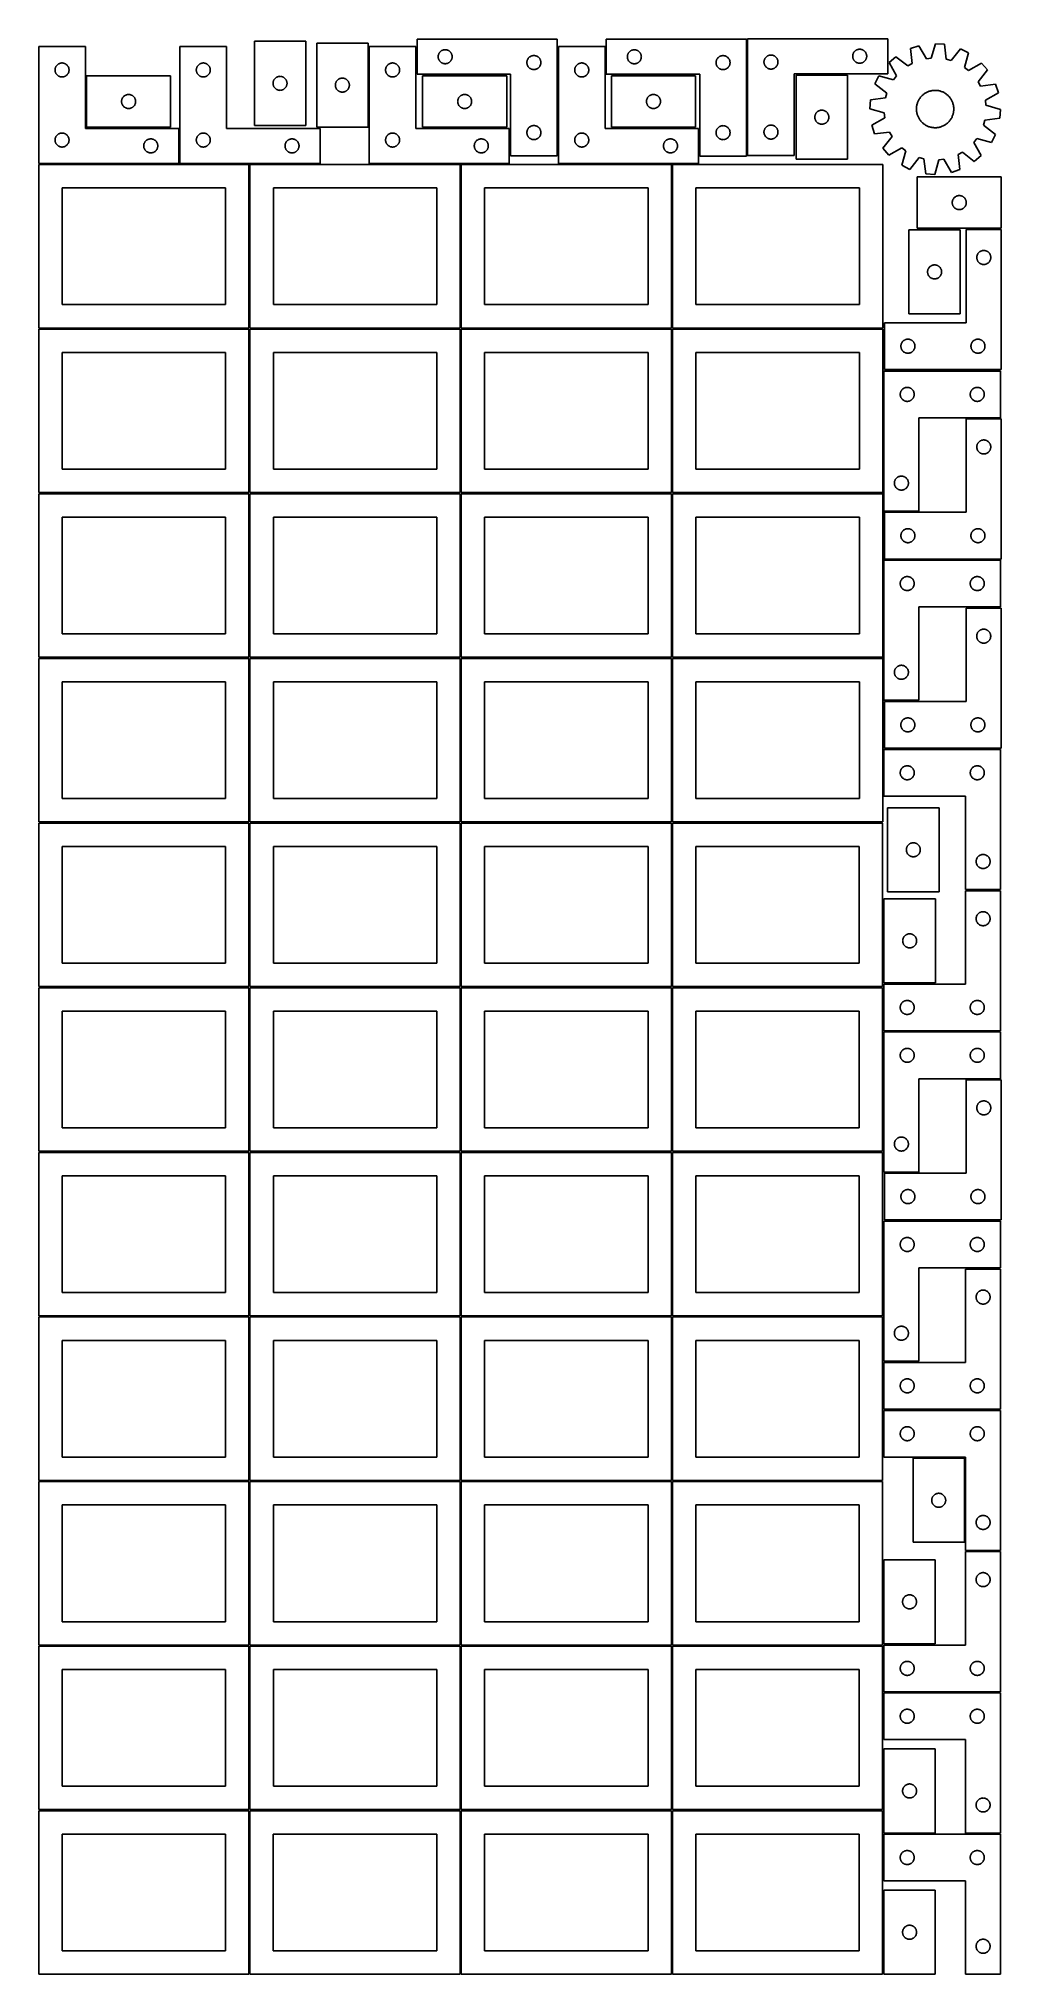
# Model space of a CAD drawing. Header units: millimetres. Extents: x 7 to 1243, y 7 to 2493.
import ezdxf

# ---------------------------------------------------------------- set-up
doc = ezdxf.new("R2010")
doc.units = ezdxf.units.MM
doc.layers.add('COMMON', color=5, linetype='CONTINUOUS', true_color=0x0000ff)
doc.layers.add('CUT', color=7, linetype='CONTINUOUS', true_color=0x000000)

msp = doc.modelspace()

# ---------------------------------------------------------------- linework, layer by layer
at = {"layer": 'COMMON'}
for p, q in [((277.291899, 1697.041937), (277.291899, 1487.041937)), ((6.541899, 1486.291936), (276.541899, 1486.291936)), ((277.291899, 1485.541936), (277.291899, 1275.541936)), ((278.0419, 1486.291936), (548.0419, 1486.291936)), ((548.7919, 1485.541936), (548.7919, 1275.541936)), ((820.291901, 1485.541936), (820.291901, 1275.541936)), ((6.541899, 1274.791935), (276.541899, 1274.791935)), ((277.291899, 1274.041935), (277.291899, 1064.041935)), ((278.0419, 1274.791935), (548.0419, 1274.791935)), ((548.7919, 1274.041935), (548.7919, 1064.041935)), ((549.541901, 1274.791935), (819.541901, 1274.791935)), ((820.291901, 1274.041935), (820.291901, 1064.041935)), ((821.041902, 1274.791935), (1091.041902, 1274.791935)), ((6.541899, 1063.291934), (276.541899, 1063.291934)), ((277.291899, 1062.541934), (277.291899, 852.541934)), ((278.0419, 1063.291934), (548.0419, 1063.291934)), ((548.7919, 1062.541934), (548.7919, 852.541934)), ((549.541901, 1063.291934), (819.541901, 1063.291934)), ((820.291901, 1062.541934), (820.291901, 852.541934)), ((821.041902, 1063.291934), (1091.041902, 1063.291934)), ((6.541899, 851.791933), (276.541899, 851.791933)), ((277.291899, 851.041933), (277.291899, 641.041933)), ((278.0419, 851.791933), (548.0419, 851.791933)), ((548.7919, 851.041933), (548.7919, 641.041933)), ((549.541901, 851.791933), (819.541901, 851.791933)), ((820.291901, 851.041933), (820.291901, 641.041933)), ((821.041902, 851.791933), (1091.041902, 851.791933)), ((276.541899, 640.291933), (6.541899, 640.291933)), ((277.291899, 639.541932), (277.291899, 429.541932)), ((548.0419, 640.291933), (278.0419, 640.291933)), ((548.791901, 429.541932), (548.791901, 639.541932)), ((549.541901, 640.291932), (819.541901, 640.291932)), ((820.291901, 639.541932), (820.291901, 429.541932)), ((821.041902, 640.291932), (1091.041902, 640.291932)), ((6.541899, 428.791931), (276.541899, 428.791931)), ((277.291899, 428.041931), (277.291899, 218.041931)), ((278.0419, 428.791931), (548.0419, 428.791931)), ((548.7919, 428.041931), (548.7919, 218.041931)), ((819.541901, 428.791932), (549.541901, 428.791932)), ((820.291901, 428.041931), (820.291901, 218.041931)), ((1091.041902, 428.791932), (821.041902, 428.791932)), ((6.541899, 217.29193), (276.520965, 217.29193)), ((277.270965, 216.54193), (277.270965, 6.54193)), ((278.0419, 217.29193), (548.020966, 217.29193)), ((548.770966, 216.54193), (548.770966, 6.54193)), ((549.541901, 217.29193), (819.520967, 217.29193)), ((820.270967, 216.54193), (820.270967, 6.54193)), ((821.041902, 217.29193), (1091.020968, 217.29193))]:
    msp.add_line(p, q, dxfattribs=at)
at = {"layer": 'CUT'}
for p, q in [((349.616606, 2490.098665), (283.616606, 2490.098665)), ((283.616606, 2490.098665), (283.616606, 2382.098665)), ((349.616606, 2382.098665), (349.616606, 2490.098665)), ((429.734648, 2487.8118), (363.734648, 2487.8118)), ((363.734648, 2487.8118), (363.734648, 2379.8118)), ((429.734648, 2379.8118), (429.734648, 2487.8118)), ((672.840542, 2492.815709), (492.840542, 2492.815709)), ((492.840542, 2492.815709), (492.840542, 2447.815709)), ((672.840542, 2342.815709), (672.840542, 2492.815709)), ((915.933346, 2492.722447), (735.933346, 2492.722447)), ((735.933346, 2492.722447), (735.933346, 2447.722447)), ((915.933346, 2342.722447), (915.933346, 2492.722447)), ((917.521299, 2493.43509), (1097.521299, 2493.43509)), ((917.521299, 2343.43509), (917.521299, 2493.43509)), ((1097.521299, 2493.43509), (1097.521299, 2448.43509)), ((1158.80089, 2487.059091), (1153.578652, 2468.399759)), ((1170.306355, 2486.216624), (1158.80089, 2487.059091)), ((66.520965, 2483.251496), (6.520965, 2483.251496)), ((6.520965, 2483.251496), (6.520965, 2333.251496)), ((34.191593, 2461.944829), (34.765152, 2462.078564)), ((34.765152, 2462.078564), (35.346229, 2462.1745)), ((35.346229, 2462.1745), (35.932336, 2462.232227)), ((35.932336, 2462.232227), (36.520965, 2462.251496)), ((36.520965, 2462.251496), (37.109593, 2462.232227)), ((37.109593, 2462.232227), (37.6957, 2462.1745)), ((37.6957, 2462.1745), (38.276778, 2462.078564)), ((38.276778, 2462.078564), (38.850336, 2461.944829)), ((66.520965, 2378.251496), (66.520965, 2483.251496)), ((248.041961, 2483.251496), (188.041961, 2483.251496)), ((188.041961, 2483.251496), (188.041961, 2333.251496)), ((215.712589, 2461.944829), (216.286148, 2462.078564)), ((216.286148, 2462.078564), (216.867225, 2462.1745)), ((216.867225, 2462.1745), (217.453333, 2462.232227)), ((217.453333, 2462.232227), (218.041961, 2462.251496)), ((218.041961, 2462.251496), (218.630589, 2462.232227)), ((218.630589, 2462.232227), (219.216696, 2462.1745)), ((219.216696, 2462.1745), (219.797774, 2462.078564)), ((219.797774, 2462.078564), (220.371332, 2461.944829)), ((248.041961, 2378.251496), (248.041961, 2483.251496)), ((491.249053, 2483.251496), (431.249053, 2483.251496)), ((431.249053, 2483.251496), (431.249053, 2333.251496)), ((458.919682, 2461.944829), (459.49324, 2462.078564)), ((459.49324, 2462.078564), (460.074317, 2462.1745)), ((460.074317, 2462.1745), (460.660425, 2462.232227)), ((460.660425, 2462.232227), (461.249053, 2462.251496)), ((461.249053, 2462.251496), (461.837681, 2462.232227)), ((461.837681, 2462.232227), (462.423789, 2462.1745)), ((462.423789, 2462.1745), (463.004866, 2462.078564)), ((463.004866, 2462.078564), (463.578424, 2461.944829)), ((491.249053, 2378.251496), (491.249053, 2483.251496)), ((519.840542, 2470.315709), (519.859811, 2470.904337)), ((519.859811, 2469.727081), (519.840542, 2470.315709)), ((519.859811, 2470.904337), (519.917538, 2471.490444)), ((519.917538, 2469.140973), (519.859811, 2469.727081)), ((519.917538, 2471.490444), (520.013474, 2472.071522)), ((520.013474, 2468.559896), (519.917538, 2469.140973)), ((520.013474, 2472.071522), (520.147209, 2472.64508)), ((520.147209, 2467.986337), (520.013474, 2468.559896)), ((520.147209, 2472.64508), (520.31817, 2473.208664)), ((520.31817, 2467.422754), (520.147209, 2467.986337)), ((520.31817, 2473.208664), (520.525626, 2473.75986)), ((520.525626, 2466.871558), (520.31817, 2467.422754)), ((520.525626, 2473.75986), (520.768687, 2474.296307)), ((520.768687, 2466.335111), (520.525626, 2466.871558)), ((520.768687, 2474.296307), (521.046313, 2474.815709)), ((521.046313, 2465.815709), (520.768687, 2466.335111)), ((521.046313, 2474.815709), (521.357315, 2475.315841)), ((521.357315, 2465.315577), (521.046313, 2465.815709)), ((521.357315, 2475.315841), (521.700362, 2475.794562)), ((521.700362, 2464.836856), (521.357315, 2465.315577)), ((521.700362, 2475.794562), (522.073983, 2476.249821)), ((522.073983, 2464.381596), (521.700362, 2464.836856)), ((522.073983, 2476.249821), (522.476581, 2476.67967)), ((522.476581, 2463.951748), (522.073983, 2464.381596)), ((522.476581, 2476.67967), (522.906429, 2477.082267)), ((522.906429, 2463.54915), (522.476581, 2463.951748)), ((522.906429, 2477.082267), (523.361689, 2477.455889)), ((523.361689, 2463.175529), (522.906429, 2463.54915)), ((523.361689, 2477.455889), (523.84041, 2477.798935)), ((523.84041, 2462.832482), (523.361689, 2463.175529)), ((523.84041, 2477.798935), (524.340542, 2478.109937)), ((524.340542, 2462.52148), (523.84041, 2462.832482)), ((524.340542, 2478.109937), (524.859943, 2478.387563)), ((524.859943, 2462.243854), (524.340542, 2462.52148)), ((524.859943, 2478.387563), (525.396391, 2478.630625)), ((525.396391, 2462.000793), (524.859943, 2462.243854)), ((525.396391, 2478.630625), (525.947586, 2478.83808)), ((525.947586, 2478.83808), (526.51117, 2479.009041)), ((526.51117, 2479.009041), (527.084729, 2479.142776)), ((527.084729, 2479.142776), (527.665806, 2479.238712)), ((527.665806, 2479.238712), (528.251913, 2479.296439)), ((528.251913, 2479.296439), (528.840542, 2479.315709)), ((528.840542, 2479.315709), (529.42917, 2479.296439)), ((529.42917, 2479.296439), (530.015277, 2479.238712)), ((530.015277, 2479.238712), (530.596355, 2479.142776)), ((530.596355, 2479.142776), (531.169913, 2479.009041)), ((531.169913, 2479.009041), (531.733497, 2478.83808)), ((531.733497, 2478.83808), (532.284693, 2478.630625)), ((532.284693, 2478.630625), (532.82114, 2478.387563)), ((532.82114, 2462.243854), (532.284693, 2462.000793)), ((532.82114, 2478.387563), (533.340542, 2478.109937)), ((533.340542, 2462.52148), (532.82114, 2462.243854)), ((533.340542, 2478.109937), (533.840674, 2477.798935)), ((533.840674, 2462.832482), (533.340542, 2462.52148)), ((533.840674, 2477.798935), (534.319394, 2477.455889)), ((534.319394, 2463.175529), (533.840674, 2462.832482)), ((534.319394, 2477.455889), (534.774654, 2477.082267)), ((534.774654, 2463.54915), (534.319394, 2463.175529)), ((534.774654, 2477.082267), (535.204503, 2476.67967)), ((535.204503, 2463.951748), (534.774654, 2463.54915)), ((535.204503, 2476.67967), (535.6071, 2476.249821)), ((535.6071, 2464.381596), (535.204503, 2463.951748)), ((535.6071, 2476.249821), (535.980722, 2475.794562)), ((535.980722, 2464.836856), (535.6071, 2464.381596)), ((535.980722, 2475.794562), (536.323768, 2475.315841)), ((536.323768, 2465.315577), (535.980722, 2464.836856)), ((536.323768, 2475.315841), (536.63477, 2474.815709)), ((536.63477, 2465.815709), (536.323768, 2465.315577)), ((536.63477, 2474.815709), (536.912396, 2474.296307)), ((536.912396, 2466.335111), (536.63477, 2465.815709)), ((536.912396, 2474.296307), (537.155457, 2473.75986)), ((537.155457, 2466.871558), (536.912396, 2466.335111)), ((537.155457, 2473.75986), (537.362913, 2473.208664)), ((537.362913, 2467.422754), (537.155457, 2466.871558)), ((537.362913, 2473.208664), (537.533874, 2472.64508)), ((537.533874, 2467.986337), (537.362913, 2467.422754)), ((537.533874, 2472.64508), (537.667609, 2472.071522)), ((537.667609, 2468.559896), (537.533874, 2467.986337)), ((537.667609, 2472.071522), (537.763545, 2471.490444)), ((537.763545, 2469.140973), (537.667609, 2468.559896)), ((537.763545, 2471.490444), (537.821272, 2470.904337)), ((537.821272, 2469.727081), (537.763545, 2469.140973)), ((537.821272, 2470.904337), (537.840542, 2470.315709)), ((537.840542, 2470.315709), (537.821272, 2469.727081)), ((633.840542, 2462.815709), (633.859811, 2463.404337)), ((633.859811, 2462.227081), (633.840542, 2462.815709)), ((633.859811, 2463.404337), (633.917538, 2463.990444)), ((633.917538, 2461.640973), (633.859811, 2462.227081)), ((633.917538, 2463.990444), (634.013474, 2464.571522)), ((634.013474, 2464.571522), (634.147209, 2465.14508)), ((634.147209, 2465.14508), (634.31817, 2465.708664)), ((634.31817, 2465.708664), (634.525626, 2466.25986)), ((634.525626, 2466.25986), (634.768687, 2466.796307)), ((634.768687, 2466.796307), (635.046313, 2467.315709)), ((635.046313, 2467.315709), (635.357315, 2467.815841)), ((635.357315, 2467.815841), (635.700362, 2468.294562)), ((635.700362, 2468.294562), (636.073983, 2468.749821)), ((636.073983, 2468.749821), (636.476581, 2469.17967)), ((636.476581, 2469.17967), (636.906429, 2469.582267)), ((636.906429, 2469.582267), (637.361689, 2469.955889)), ((637.361689, 2469.955889), (637.84041, 2470.298935)), ((637.84041, 2470.298935), (638.340542, 2470.609937)), ((638.340542, 2470.609937), (638.859943, 2470.887563)), ((638.859943, 2470.887563), (639.396391, 2471.130625)), ((639.396391, 2471.130625), (639.947586, 2471.33808)), ((639.947586, 2471.33808), (640.51117, 2471.509041)), ((640.51117, 2471.509041), (641.084729, 2471.642776)), ((641.084729, 2471.642776), (641.665806, 2471.738712)), ((641.665806, 2471.738712), (642.251913, 2471.796439)), ((642.251913, 2471.796439), (642.840542, 2471.815709)), ((642.840542, 2471.815709), (643.42917, 2471.796439)), ((643.42917, 2471.796439), (644.015277, 2471.738712)), ((644.015277, 2471.738712), (644.596355, 2471.642776)), ((644.596355, 2471.642776), (645.169913, 2471.509041)), ((645.169913, 2471.509041), (645.733497, 2471.33808)), ((645.733497, 2471.33808), (646.284693, 2471.130625)), ((646.284693, 2471.130625), (646.82114, 2470.887563)), ((646.82114, 2470.887563), (647.340542, 2470.609937)), ((647.340542, 2470.609937), (647.840674, 2470.298935)), ((647.840674, 2470.298935), (648.319394, 2469.955889)), ((648.319394, 2469.955889), (648.774654, 2469.582267)), ((648.774654, 2469.582267), (649.204503, 2469.17967)), ((649.204503, 2469.17967), (649.6071, 2468.749821)), ((649.6071, 2468.749821), (649.980722, 2468.294562)), ((649.980722, 2468.294562), (650.323768, 2467.815841)), ((650.323768, 2467.815841), (650.63477, 2467.315709)), ((650.63477, 2467.315709), (650.912396, 2466.796307)), ((650.912396, 2466.796307), (651.155457, 2466.25986)), ((651.155457, 2466.25986), (651.362913, 2465.708664)), ((651.362913, 2465.708664), (651.533874, 2465.14508)), ((651.533874, 2465.14508), (651.667609, 2464.571522)), ((651.667609, 2464.571522), (651.763545, 2463.990444)), ((651.763545, 2463.990444), (651.821272, 2463.404337)), ((651.821272, 2462.227081), (651.763545, 2461.640973)), ((651.821272, 2463.404337), (651.840542, 2462.815709)), ((651.840542, 2462.815709), (651.821272, 2462.227081)), ((734.36151, 2483.251496), (674.36151, 2483.251496)), ((674.36151, 2483.251496), (674.36151, 2333.251496)), ((702.032139, 2461.944829), (702.605697, 2462.078564)), ((702.605697, 2462.078564), (703.186775, 2462.1745)), ((703.186775, 2462.1745), (703.772882, 2462.232227)), ((703.772882, 2462.232227), (704.36151, 2462.251496)), ((704.36151, 2462.251496), (704.950138, 2462.232227)), ((704.950138, 2462.232227), (705.536246, 2462.1745)), ((705.536246, 2462.1745), (706.117323, 2462.078564)), ((706.117323, 2462.078564), (706.690882, 2461.944829)), ((734.36151, 2378.251496), (734.36151, 2483.251496)), ((762.933346, 2470.222447), (762.952615, 2470.811075)), ((762.952615, 2469.633819), (762.933346, 2470.222447)), ((762.952615, 2470.811075), (763.010342, 2471.397183)), ((763.010342, 2469.047711), (762.952615, 2469.633819)), ((763.010342, 2471.397183), (763.106278, 2471.97826)), ((763.106278, 2468.466634), (763.010342, 2469.047711)), ((763.106278, 2471.97826), (763.240013, 2472.551818)), ((763.240013, 2467.893076), (763.106278, 2468.466634)), ((763.240013, 2472.551818), (763.410974, 2473.115402)), ((763.410974, 2467.329492), (763.240013, 2467.893076)), ((763.410974, 2473.115402), (763.61843, 2473.666598)), ((763.61843, 2466.778296), (763.410974, 2467.329492)), ((763.61843, 2473.666598), (763.861491, 2474.203045)), ((763.861491, 2466.241849), (763.61843, 2466.778296)), ((763.861491, 2474.203045), (764.139117, 2474.722447)), ((764.139117, 2465.722447), (763.861491, 2466.241849)), ((764.139117, 2474.722447), (764.450119, 2475.222579)), ((764.450119, 2465.222315), (764.139117, 2465.722447)), ((764.450119, 2475.222579), (764.793166, 2475.7013)), ((764.793166, 2464.743594), (764.450119, 2465.222315)), ((764.793166, 2475.7013), (765.166787, 2476.156559)), ((765.166787, 2464.288335), (764.793166, 2464.743594)), ((765.166787, 2476.156559), (765.569385, 2476.586408)), ((765.569385, 2463.858486), (765.166787, 2464.288335)), ((765.569385, 2476.586408), (765.999233, 2476.989005)), ((765.999233, 2463.455889), (765.569385, 2463.858486)), ((765.999233, 2476.989005), (766.454493, 2477.362627)), ((766.454493, 2463.082267), (765.999233, 2463.455889)), ((766.454493, 2477.362627), (766.933213, 2477.705674)), ((766.933213, 2462.739221), (766.454493, 2463.082267)), ((766.933213, 2477.705674), (767.433346, 2478.016676)), ((767.433346, 2462.428218), (766.933213, 2462.739221)), ((767.433346, 2478.016676), (767.952747, 2478.294302)), ((767.952747, 2462.150592), (767.433346, 2462.428218)), ((767.952747, 2478.294302), (768.489195, 2478.537363)), ((768.489195, 2461.907531), (767.952747, 2462.150592)), ((768.489195, 2478.537363), (769.04039, 2478.744818)), ((769.04039, 2478.744818), (769.603974, 2478.915779)), ((769.603974, 2478.915779), (770.177533, 2479.049515)), ((770.177533, 2479.049515), (770.75861, 2479.145451)), ((770.75861, 2479.145451), (771.344717, 2479.203177)), ((771.344717, 2479.203177), (771.933346, 2479.222447)), ((771.933346, 2479.222447), (772.521974, 2479.203177)), ((772.521974, 2479.203177), (773.108081, 2479.145451)), ((773.108081, 2479.145451), (773.689158, 2479.049515)), ((773.689158, 2479.049515), (774.262717, 2478.915779)), ((774.262717, 2478.915779), (774.826301, 2478.744818)), ((774.826301, 2478.744818), (775.377496, 2478.537363)), ((775.377496, 2478.537363), (775.913944, 2478.294302)), ((775.913944, 2462.150592), (775.377496, 2461.907531)), ((775.913944, 2478.294302), (776.433346, 2478.016676)), ((776.433346, 2462.428218), (775.913944, 2462.150592)), ((776.433346, 2478.016676), (776.933478, 2477.705674)), ((776.933478, 2462.739221), (776.433346, 2462.428218)), ((776.933478, 2477.705674), (777.412198, 2477.362627)), ((777.412198, 2463.082267), (776.933478, 2462.739221)), ((777.412198, 2477.362627), (777.867458, 2476.989005)), ((777.867458, 2463.455889), (777.412198, 2463.082267)), ((777.867458, 2476.989005), (778.297307, 2476.586408)), ((778.297307, 2463.858486), (777.867458, 2463.455889)), ((778.297307, 2476.586408), (778.699904, 2476.156559)), ((778.699904, 2464.288335), (778.297307, 2463.858486)), ((778.699904, 2476.156559), (779.073526, 2475.7013)), ((779.073526, 2464.743594), (778.699904, 2464.288335)), ((779.073526, 2475.7013), (779.416572, 2475.222579)), ((779.416572, 2465.222315), (779.073526, 2464.743594)), ((779.416572, 2475.222579), (779.727574, 2474.722447)), ((779.727574, 2465.722447), (779.416572, 2465.222315)), ((779.727574, 2474.722447), (780.0052, 2474.203045)), ((780.0052, 2466.241849), (779.727574, 2465.722447)), ((780.0052, 2474.203045), (780.248261, 2473.666598)), ((780.248261, 2466.778296), (780.0052, 2466.241849)), ((780.248261, 2473.666598), (780.455717, 2473.115402)), ((780.455717, 2467.329492), (780.248261, 2466.778296)), ((780.455717, 2473.115402), (780.626678, 2472.551818)), ((780.626678, 2467.893076), (780.455717, 2467.329492)), ((780.626678, 2472.551818), (780.760413, 2471.97826)), ((780.760413, 2468.466634), (780.626678, 2467.893076)), ((780.760413, 2471.97826), (780.856349, 2471.397183)), ((780.856349, 2469.047711), (780.760413, 2468.466634)), ((780.856349, 2471.397183), (780.914076, 2470.811075)), ((780.914076, 2469.633819), (780.856349, 2469.047711)), ((780.914076, 2470.811075), (780.933346, 2470.222447)), ((780.933346, 2470.222447), (780.914076, 2469.633819)), ((876.933346, 2462.722447), (876.952615, 2463.311075)), ((876.952615, 2462.133819), (876.933346, 2462.722447)), ((876.952615, 2463.311075), (877.010342, 2463.897183)), ((877.010342, 2461.547711), (876.952615, 2462.133819)), ((877.010342, 2463.897183), (877.106278, 2464.47826)), ((877.106278, 2464.47826), (877.240013, 2465.051818)), ((877.240013, 2465.051818), (877.410974, 2465.615402)), ((877.410974, 2465.615402), (877.61843, 2466.166598)), ((877.61843, 2466.166598), (877.861491, 2466.703045)), ((877.861491, 2466.703045), (878.139117, 2467.222447)), ((878.139117, 2467.222447), (878.450119, 2467.722579)), ((878.450119, 2467.722579), (878.793166, 2468.2013)), ((878.793166, 2468.2013), (879.166787, 2468.656559)), ((879.166787, 2468.656559), (879.569385, 2469.086408)), ((879.569385, 2469.086408), (879.999233, 2469.489005)), ((879.999233, 2469.489005), (880.454493, 2469.862627)), ((880.454493, 2469.862627), (880.933213, 2470.205674)), ((880.933213, 2470.205674), (881.433346, 2470.516676)), ((881.433346, 2470.516676), (881.952747, 2470.794302)), ((881.952747, 2470.794302), (882.489195, 2471.037363)), ((882.489195, 2471.037363), (883.04039, 2471.244818)), ((883.04039, 2471.244818), (883.603974, 2471.415779)), ((883.603974, 2471.415779), (884.177533, 2471.549515)), ((884.177533, 2471.549515), (884.75861, 2471.645451)), ((884.75861, 2471.645451), (885.344717, 2471.703177)), ((885.344717, 2471.703177), (885.933346, 2471.722447)), ((885.933346, 2471.722447), (886.521974, 2471.703177)), ((886.521974, 2471.703177), (887.108081, 2471.645451)), ((887.108081, 2471.645451), (887.689158, 2471.549515)), ((887.689158, 2471.549515), (888.262717, 2471.415779)), ((888.262717, 2471.415779), (888.826301, 2471.244818)), ((888.826301, 2471.244818), (889.377496, 2471.037363)), ((889.377496, 2471.037363), (889.913944, 2470.794302)), ((889.913944, 2470.794302), (890.433346, 2470.516676)), ((890.433346, 2470.516676), (890.933478, 2470.205674)), ((890.933478, 2470.205674), (891.412198, 2469.862627)), ((891.412198, 2469.862627), (891.867458, 2469.489005)), ((891.867458, 2469.489005), (892.297307, 2469.086408)), ((892.297307, 2469.086408), (892.699904, 2468.656559)), ((892.699904, 2468.656559), (893.073526, 2468.2013)), ((893.073526, 2468.2013), (893.416572, 2467.722579)), ((893.416572, 2467.722579), (893.727574, 2467.222447)), ((893.727574, 2467.222447), (894.0052, 2466.703045)), ((894.0052, 2466.703045), (894.248261, 2466.166598)), ((894.248261, 2466.166598), (894.455717, 2465.615402)), ((894.455717, 2465.615402), (894.626678, 2465.051818)), ((894.626678, 2465.051818), (894.760413, 2464.47826)), ((894.760413, 2464.47826), (894.856349, 2463.897183)), ((894.856349, 2463.897183), (894.914076, 2463.311075)), ((894.914076, 2462.133819), (894.856349, 2461.547711)), ((894.914076, 2463.311075), (894.933346, 2462.722447)), ((894.933346, 2462.722447), (894.914076, 2462.133819)), ((938.540569, 2464.023718), (938.521299, 2463.43509)), ((938.521299, 2463.43509), (938.540569, 2462.846462)), ((938.598295, 2464.609826), (938.540569, 2464.023718)), ((938.540569, 2462.846462), (938.598295, 2462.260354)), ((938.694231, 2465.190903), (938.598295, 2464.609826)), ((938.598295, 2462.260354), (938.694231, 2461.679277)), ((938.827967, 2465.764461), (938.694231, 2465.190903)), ((938.998928, 2466.328045), (938.827967, 2465.764461)), ((939.206383, 2466.879241), (938.998928, 2466.328045)), ((939.449444, 2467.415688), (939.206383, 2466.879241)), ((939.72707, 2467.93509), (939.449444, 2467.415688)), ((940.038072, 2468.435222), (939.72707, 2467.93509)), ((940.381119, 2468.913943), (940.038072, 2468.435222)), ((940.754741, 2469.369202), (940.381119, 2468.913943)), ((941.157338, 2469.799051), (940.754741, 2469.369202)), ((941.587187, 2470.201648), (941.157338, 2469.799051)), ((942.042446, 2470.57527), (941.587187, 2470.201648)), ((942.521167, 2470.918316), (942.042446, 2470.57527)), ((943.021299, 2471.229319), (942.521167, 2470.918316)), ((943.540701, 2471.506945), (943.021299, 2471.229319)), ((944.077148, 2471.750006), (943.540701, 2471.506945)), ((944.628344, 2471.957461), (944.077148, 2471.750006)), ((945.191928, 2472.128422), (944.628344, 2471.957461)), ((945.765486, 2472.262157), (945.191928, 2472.128422)), ((946.346563, 2472.358094), (945.765486, 2472.262157)), ((946.932671, 2472.41582), (946.346563, 2472.358094)), ((947.521299, 2472.43509), (946.932671, 2472.41582)), ((948.109927, 2472.41582), (947.521299, 2472.43509)), ((948.696035, 2472.358094), (948.109927, 2472.41582)), ((949.277112, 2472.262157), (948.696035, 2472.358094)), ((949.85067, 2472.128422), (949.277112, 2472.262157)), ((950.414254, 2471.957461), (949.85067, 2472.128422)), ((950.96545, 2471.750006), (950.414254, 2471.957461)), ((951.501897, 2471.506945), (950.96545, 2471.750006)), ((952.021299, 2471.229319), (951.501897, 2471.506945)), ((952.521431, 2470.918316), (952.021299, 2471.229319)), ((953.000152, 2470.57527), (952.521431, 2470.918316)), ((953.455411, 2470.201648), (953.000152, 2470.57527)), ((953.88526, 2469.799051), (953.455411, 2470.201648)), ((954.287857, 2469.369202), (953.88526, 2469.799051)), ((954.661479, 2468.913943), (954.287857, 2469.369202)), ((955.004526, 2468.435222), (954.661479, 2468.913943)), ((955.315528, 2467.93509), (955.004526, 2468.435222)), ((955.593154, 2467.415688), (955.315528, 2467.93509)), ((955.836215, 2466.879241), (955.593154, 2467.415688)), ((956.04367, 2466.328045), (955.836215, 2466.879241)), ((956.214631, 2465.764461), (956.04367, 2466.328045)), ((956.348367, 2465.190903), (956.214631, 2465.764461)), ((956.444303, 2464.609826), (956.348367, 2465.190903)), ((956.348367, 2461.679277), (956.444303, 2462.260354)), ((956.502029, 2464.023718), (956.444303, 2464.609826)), ((956.444303, 2462.260354), (956.502029, 2462.846462)), ((956.521299, 2463.43509), (956.502029, 2464.023718)), ((956.502029, 2462.846462), (956.521299, 2463.43509)), ((1052.540569, 2471.523718), (1052.521299, 2470.93509)), ((1052.521299, 2470.93509), (1052.540569, 2470.346462)), ((1052.598295, 2472.109826), (1052.540569, 2471.523718)), ((1052.540569, 2470.346462), (1052.598295, 2469.760354)), ((1052.694231, 2472.690903), (1052.598295, 2472.109826)), ((1052.598295, 2469.760354), (1052.694231, 2469.179277)), ((1052.827967, 2473.264461), (1052.694231, 2472.690903)), ((1052.694231, 2469.179277), (1052.827967, 2468.605719)), ((1052.998928, 2473.828045), (1052.827967, 2473.264461)), ((1052.827967, 2468.605719), (1052.998928, 2468.042135)), ((1053.206383, 2474.379241), (1052.998928, 2473.828045)), ((1052.998928, 2468.042135), (1053.206383, 2467.490939)), ((1053.449444, 2474.915688), (1053.206383, 2474.379241)), ((1053.206383, 2467.490939), (1053.449444, 2466.954492)), ((1053.72707, 2475.43509), (1053.449444, 2474.915688)), ((1053.449444, 2466.954492), (1053.72707, 2466.43509)), ((1054.038072, 2475.935222), (1053.72707, 2475.43509)), ((1053.72707, 2466.43509), (1054.038072, 2465.934958)), ((1054.381119, 2476.413943), (1054.038072, 2475.935222)), ((1054.038072, 2465.934958), (1054.381119, 2465.456237)), ((1054.754741, 2476.869202), (1054.381119, 2476.413943)), ((1054.381119, 2465.456237), (1054.754741, 2465.000978)), ((1055.157338, 2477.299051), (1054.754741, 2476.869202)), ((1054.754741, 2465.000978), (1055.157338, 2464.571129)), ((1055.587187, 2477.701648), (1055.157338, 2477.299051)), ((1055.157338, 2464.571129), (1055.587187, 2464.168532)), ((1056.042446, 2478.07527), (1055.587187, 2477.701648)), ((1055.587187, 2464.168532), (1056.042446, 2463.79491)), ((1056.521167, 2478.418316), (1056.042446, 2478.07527)), ((1056.042446, 2463.79491), (1056.521167, 2463.451863)), ((1057.021299, 2478.729319), (1056.521167, 2478.418316)), ((1056.521167, 2463.451863), (1057.021299, 2463.140861)), ((1057.540701, 2479.006945), (1057.021299, 2478.729319)), ((1057.021299, 2463.140861), (1057.540701, 2462.863235)), ((1058.077148, 2479.250006), (1057.540701, 2479.006945)), ((1057.540701, 2462.863235), (1058.077148, 2462.620174)), ((1058.628344, 2479.457461), (1058.077148, 2479.250006)), ((1058.077148, 2462.620174), (1058.628344, 2462.412719)), ((1059.191928, 2479.628422), (1058.628344, 2479.457461)), ((1058.628344, 2462.412719), (1059.191928, 2462.241758)), ((1059.765486, 2479.762157), (1059.191928, 2479.628422)), ((1059.191928, 2462.241758), (1059.765486, 2462.108022)), ((1060.346563, 2479.858094), (1059.765486, 2479.762157)), ((1059.765486, 2462.108022), (1060.346563, 2462.012086)), ((1060.932671, 2479.91582), (1060.346563, 2479.858094)), ((1061.521299, 2479.93509), (1060.932671, 2479.91582)), ((1062.109927, 2479.91582), (1061.521299, 2479.93509)), ((1062.696035, 2479.858094), (1062.109927, 2479.91582)), ((1063.277112, 2479.762157), (1062.696035, 2479.858094)), ((1062.696035, 2462.012086), (1063.277112, 2462.108022)), ((1063.85067, 2479.628422), (1063.277112, 2479.762157)), ((1063.277112, 2462.108022), (1063.85067, 2462.241758)), ((1064.414254, 2479.457461), (1063.85067, 2479.628422)), ((1063.85067, 2462.241758), (1064.414254, 2462.412719)), ((1064.96545, 2479.250006), (1064.414254, 2479.457461)), ((1064.414254, 2462.412719), (1064.96545, 2462.620174)), ((1065.501897, 2479.006945), (1064.96545, 2479.250006)), ((1064.96545, 2462.620174), (1065.501897, 2462.863235)), ((1066.021299, 2478.729319), (1065.501897, 2479.006945)), ((1065.501897, 2462.863235), (1066.021299, 2463.140861)), ((1066.521431, 2478.418316), (1066.021299, 2478.729319)), ((1066.021299, 2463.140861), (1066.521431, 2463.451863)), ((1067.000152, 2478.07527), (1066.521431, 2478.418316)), ((1066.521431, 2463.451863), (1067.000152, 2463.79491)), ((1067.455411, 2477.701648), (1067.000152, 2478.07527)), ((1067.000152, 2463.79491), (1067.455411, 2464.168532)), ((1067.88526, 2477.299051), (1067.455411, 2477.701648)), ((1067.455411, 2464.168532), (1067.88526, 2464.571129)), ((1068.287857, 2476.869202), (1067.88526, 2477.299051)), ((1067.88526, 2464.571129), (1068.287857, 2465.000978)), ((1068.661479, 2476.413943), (1068.287857, 2476.869202)), ((1068.287857, 2465.000978), (1068.661479, 2465.456237)), ((1069.004526, 2475.935222), (1068.661479, 2476.413943)), ((1068.661479, 2465.456237), (1069.004526, 2465.934958)), ((1069.315528, 2475.43509), (1069.004526, 2475.935222)), ((1069.004526, 2465.934958), (1069.315528, 2466.43509)), ((1069.593154, 2474.915688), (1069.315528, 2475.43509)), ((1069.315528, 2466.43509), (1069.593154, 2466.954492)), ((1069.836215, 2474.379241), (1069.593154, 2474.915688)), ((1069.593154, 2466.954492), (1069.836215, 2467.490939)), ((1070.04367, 2473.828045), (1069.836215, 2474.379241)), ((1069.836215, 2467.490939), (1070.04367, 2468.042135)), ((1070.214631, 2473.264461), (1070.04367, 2473.828045)), ((1070.04367, 2468.042135), (1070.214631, 2468.605719)), ((1070.348367, 2472.690903), (1070.214631, 2473.264461)), ((1070.214631, 2468.605719), (1070.348367, 2469.179277)), ((1070.444303, 2472.109826), (1070.348367, 2472.690903)), ((1070.348367, 2469.179277), (1070.444303, 2469.760354)), ((1070.502029, 2471.523718), (1070.444303, 2472.109826)), ((1070.444303, 2469.760354), (1070.502029, 2470.346462)), ((1070.521299, 2470.93509), (1070.502029, 2471.523718)), ((1070.502029, 2470.346462), (1070.521299, 2470.93509)), ((1108.02827, 2470.255759), (1099.296964, 2462.715881)), ((1099.296964, 2462.715881), (1108.798424, 2445.829062)), ((1123.35094, 2458.395819), (1108.02827, 2470.255759)), ((1137.579905, 2484.430133), (1126.627844, 2480.805519)), ((1126.627844, 2480.805519), (1128.943743, 2461.568081)), ((1147.197604, 2467.609244), (1137.579905, 2484.430133)), ((1153.578652, 2468.399759), (1147.197604, 2467.609244)), ((1172.754875, 2466.995616), (1170.306355, 2486.216624)), ((1178.952711, 2465.284035), (1172.754875, 2466.995616)), ((1190.918047, 2480.524546), (1178.952711, 2465.284035)), ((1201.225312, 2475.343258), (1190.918047, 2480.524546)), ((1196.131888, 2456.648353), (1201.225312, 2475.343258)), ((1218.089769, 2462.19671), (1201.202949, 2452.695249)), ((1225.629647, 2453.465404), (1218.089769, 2462.19671)), ((27.520965, 2453.251496), (27.540234, 2453.840124)), ((27.540234, 2452.662868), (27.520965, 2453.251496)), ((27.540234, 2453.840124), (27.597961, 2454.426232)), ((27.597961, 2452.07676), (27.540234, 2452.662868)), ((27.597961, 2454.426232), (27.693897, 2455.007309)), ((27.693897, 2451.495683), (27.597961, 2452.07676)), ((27.693897, 2455.007309), (27.827632, 2455.580868)), ((27.827632, 2450.922125), (27.693897, 2451.495683)), ((27.827632, 2455.580868), (27.998593, 2456.144451)), ((27.998593, 2450.358541), (27.827632, 2450.922125)), ((27.998593, 2456.144451), (28.206049, 2456.695647)), ((28.206049, 2449.807345), (27.998593, 2450.358541)), ((28.206049, 2456.695647), (28.44911, 2457.232094)), ((28.44911, 2449.270898), (28.206049, 2449.807345)), ((28.44911, 2457.232094), (28.726736, 2457.751496)), ((28.726736, 2448.751496), (28.44911, 2449.270898)), ((28.726736, 2457.751496), (29.037738, 2458.251628)), ((29.037738, 2448.251364), (28.726736, 2448.751496)), ((29.037738, 2458.251628), (29.380785, 2458.730349)), ((29.380785, 2447.772643), (29.037738, 2448.251364)), ((29.380785, 2458.730349), (29.754406, 2459.185609)), ((29.754406, 2447.317384), (29.380785, 2447.772643)), ((29.754406, 2459.185609), (30.157004, 2459.615457)), ((30.157004, 2446.887535), (29.754406, 2447.317384)), ((30.157004, 2459.615457), (30.586852, 2460.018054)), ((30.586852, 2446.484938), (30.157004, 2446.887535)), ((30.586852, 2460.018054), (31.042112, 2460.391676)), ((31.042112, 2446.111316), (30.586852, 2446.484938)), ((31.042112, 2460.391676), (31.520833, 2460.734723)), ((31.520833, 2445.76827), (31.042112, 2446.111316)), ((31.520833, 2460.734723), (32.020965, 2461.045725)), ((32.020965, 2445.457268), (31.520833, 2445.76827)), ((32.020965, 2461.045725), (32.540366, 2461.323351)), ((32.540366, 2445.179642), (32.020965, 2445.457268)), ((32.540366, 2461.323351), (33.076814, 2461.566412)), ((33.076814, 2444.93658), (32.540366, 2445.179642)), ((33.076814, 2461.566412), (33.628009, 2461.773867)), ((33.628009, 2444.729125), (33.076814, 2444.93658)), ((33.628009, 2461.773867), (34.191593, 2461.944829)), ((34.191593, 2444.558164), (33.628009, 2444.729125)), ((34.765152, 2444.424429), (34.191593, 2444.558164)), ((35.346229, 2444.328492), (34.765152, 2444.424429)), ((35.932336, 2444.270766), (35.346229, 2444.328492)), ((36.520965, 2444.251496), (35.932336, 2444.270766)), ((37.109593, 2444.270766), (36.520965, 2444.251496)), ((37.6957, 2444.328492), (37.109593, 2444.270766)), ((38.276778, 2444.424429), (37.6957, 2444.328492)), ((38.850336, 2444.558164), (38.276778, 2444.424429)), ((38.850336, 2461.944829), (39.41392, 2461.773867)), ((39.41392, 2444.729125), (38.850336, 2444.558164)), ((39.41392, 2461.773867), (39.965116, 2461.566412)), ((39.965116, 2444.93658), (39.41392, 2444.729125)), ((39.965116, 2461.566412), (40.501563, 2461.323351)), ((40.501563, 2445.179642), (39.965116, 2444.93658)), ((40.501563, 2461.323351), (41.020965, 2461.045725)), ((41.020965, 2445.457268), (40.501563, 2445.179642)), ((41.020965, 2461.045725), (41.521097, 2460.734723)), ((41.521097, 2445.76827), (41.020965, 2445.457268)), ((41.521097, 2460.734723), (41.999817, 2460.391676)), ((41.999817, 2446.111316), (41.521097, 2445.76827)), ((41.999817, 2460.391676), (42.455077, 2460.018054)), ((42.455077, 2446.484938), (41.999817, 2446.111316)), ((42.455077, 2460.018054), (42.884926, 2459.615457)), ((42.884926, 2446.887535), (42.455077, 2446.484938)), ((42.884926, 2459.615457), (43.287523, 2459.185609)), ((43.287523, 2447.317384), (42.884926, 2446.887535)), ((43.287523, 2459.185609), (43.661145, 2458.730349)), ((43.661145, 2447.772643), (43.287523, 2447.317384)), ((43.661145, 2458.730349), (44.004191, 2458.251628)), ((44.004191, 2448.251364), (43.661145, 2447.772643)), ((44.004191, 2458.251628), (44.315193, 2457.751496)), ((44.315193, 2448.751496), (44.004191, 2448.251364)), ((44.315193, 2457.751496), (44.592819, 2457.232094)), ((44.592819, 2449.270898), (44.315193, 2448.751496)), ((44.592819, 2457.232094), (44.83588, 2456.695647)), ((44.83588, 2449.807345), (44.592819, 2449.270898)), ((44.83588, 2456.695647), (45.043336, 2456.144451)), ((45.043336, 2450.358541), (44.83588, 2449.807345)), ((45.043336, 2456.144451), (45.214297, 2455.580868)), ((45.214297, 2450.922125), (45.043336, 2450.358541)), ((45.214297, 2455.580868), (45.348032, 2455.007309)), ((45.348032, 2451.495683), (45.214297, 2450.922125)), ((45.348032, 2455.007309), (45.443968, 2454.426232)), ((45.443968, 2452.07676), (45.348032, 2451.495683)), ((45.443968, 2454.426232), (45.501695, 2453.840124)), ((45.501695, 2452.662868), (45.443968, 2452.07676)), ((45.501695, 2453.840124), (45.520965, 2453.251496)), ((45.520965, 2453.251496), (45.501695, 2452.662868)), ((176.05148, 2445.781773), (68.05148, 2445.781773)), ((68.05148, 2445.781773), (68.05148, 2379.781773)), ((176.05148, 2379.781773), (176.05148, 2445.781773)), ((209.041961, 2453.251496), (209.06123, 2453.840124)), ((209.06123, 2452.662868), (209.041961, 2453.251496)), ((209.06123, 2453.840124), (209.118957, 2454.426232)), ((209.118957, 2452.07676), (209.06123, 2452.662868)), ((209.118957, 2454.426232), (209.214893, 2455.007309)), ((209.214893, 2451.495683), (209.118957, 2452.07676)), ((209.214893, 2455.007309), (209.348628, 2455.580868)), ((209.348628, 2450.922125), (209.214893, 2451.495683)), ((209.348628, 2455.580868), (209.51959, 2456.144451)), ((209.51959, 2450.358541), (209.348628, 2450.922125)), ((209.51959, 2456.144451), (209.727045, 2456.695647)), ((209.727045, 2449.807345), (209.51959, 2450.358541)), ((209.727045, 2456.695647), (209.970106, 2457.232094)), ((209.970106, 2449.270898), (209.727045, 2449.807345)), ((209.970106, 2457.232094), (210.247732, 2457.751496)), ((210.247732, 2448.751496), (209.970106, 2449.270898)), ((210.247732, 2457.751496), (210.558734, 2458.251628)), ((210.558734, 2448.251364), (210.247732, 2448.751496)), ((210.558734, 2458.251628), (210.901781, 2458.730349)), ((210.901781, 2447.772643), (210.558734, 2448.251364)), ((210.901781, 2458.730349), (211.275402, 2459.185609)), ((211.275402, 2447.317384), (210.901781, 2447.772643)), ((211.275402, 2459.185609), (211.678, 2459.615457)), ((211.678, 2446.887535), (211.275402, 2447.317384)), ((211.678, 2459.615457), (212.107848, 2460.018054)), ((212.107848, 2446.484938), (211.678, 2446.887535)), ((212.107848, 2460.018054), (212.563108, 2460.391676)), ((212.563108, 2446.111316), (212.107848, 2446.484938)), ((212.563108, 2460.391676), (213.041829, 2460.734723)), ((213.041829, 2445.76827), (212.563108, 2446.111316)), ((213.041829, 2460.734723), (213.541961, 2461.045725)), ((213.541961, 2445.457268), (213.041829, 2445.76827)), ((213.541961, 2461.045725), (214.061363, 2461.323351)), ((214.061363, 2445.179642), (213.541961, 2445.457268)), ((214.061363, 2461.323351), (214.59781, 2461.566412)), ((214.59781, 2444.93658), (214.061363, 2445.179642)), ((214.59781, 2461.566412), (215.149006, 2461.773867)), ((215.149006, 2444.729125), (214.59781, 2444.93658)), ((215.149006, 2461.773867), (215.712589, 2461.944829)), ((215.712589, 2444.558164), (215.149006, 2444.729125)), ((216.286148, 2444.424429), (215.712589, 2444.558164)), ((216.867225, 2444.328492), (216.286148, 2444.424429)), ((217.453333, 2444.270766), (216.867225, 2444.328492)), ((218.041961, 2444.251496), (217.453333, 2444.270766)), ((218.630589, 2444.270766), (218.041961, 2444.251496)), ((219.216696, 2444.328492), (218.630589, 2444.270766)), ((219.797774, 2444.424429), (219.216696, 2444.328492)), ((220.371332, 2444.558164), (219.797774, 2444.424429)), ((220.371332, 2461.944829), (220.934916, 2461.773867)), ((220.934916, 2444.729125), (220.371332, 2444.558164)), ((220.934916, 2461.773867), (221.486112, 2461.566412)), ((221.486112, 2444.93658), (220.934916, 2444.729125)), ((221.486112, 2461.566412), (222.022559, 2461.323351)), ((222.022559, 2445.179642), (221.486112, 2444.93658)), ((222.022559, 2461.323351), (222.541961, 2461.045725)), ((222.541961, 2445.457268), (222.022559, 2445.179642)), ((222.541961, 2461.045725), (223.042093, 2460.734723)), ((223.042093, 2445.76827), (222.541961, 2445.457268)), ((223.042093, 2460.734723), (223.520814, 2460.391676)), ((223.520814, 2446.111316), (223.042093, 2445.76827)), ((223.520814, 2460.391676), (223.976073, 2460.018054)), ((223.976073, 2446.484938), (223.520814, 2446.111316)), ((223.976073, 2460.018054), (224.405922, 2459.615457)), ((224.405922, 2446.887535), (223.976073, 2446.484938)), ((224.405922, 2459.615457), (224.808519, 2459.185609)), ((224.808519, 2447.317384), (224.405922, 2446.887535)), ((224.808519, 2459.185609), (225.182141, 2458.730349)), ((225.182141, 2447.772643), (224.808519, 2447.317384)), ((225.182141, 2458.730349), (225.525187, 2458.251628)), ((225.525187, 2448.251364), (225.182141, 2447.772643)), ((225.525187, 2458.251628), (225.836189, 2457.751496)), ((225.836189, 2448.751496), (225.525187, 2448.251364)), ((225.836189, 2457.751496), (226.113815, 2457.232094)), ((226.113815, 2449.270898), (225.836189, 2448.751496)), ((226.113815, 2457.232094), (226.356877, 2456.695647)), ((226.356877, 2449.807345), (226.113815, 2449.270898)), ((226.356877, 2456.695647), (226.564332, 2456.144451)), ((226.564332, 2450.358541), (226.356877, 2449.807345)), ((226.564332, 2456.144451), (226.735293, 2455.580868)), ((226.735293, 2450.922125), (226.564332, 2450.358541)), ((226.735293, 2455.580868), (226.869028, 2455.007309)), ((226.869028, 2451.495683), (226.735293, 2450.922125)), ((226.869028, 2455.007309), (226.964964, 2454.426232)), ((226.964964, 2452.07676), (226.869028, 2451.495683)), ((226.964964, 2454.426232), (227.022691, 2453.840124)), ((227.022691, 2452.662868), (226.964964, 2452.07676)), ((227.022691, 2453.840124), (227.041961, 2453.251496)), ((227.041961, 2453.251496), (227.022691, 2452.662868)), ((307.635876, 2436.687293), (307.693602, 2437.273401)), ((307.693602, 2437.273401), (307.789539, 2437.854478)), ((307.789539, 2437.854478), (307.923274, 2438.428036)), ((307.923274, 2438.428036), (308.094235, 2438.99162)), ((308.094235, 2438.99162), (308.30169, 2439.542816)), ((308.30169, 2439.542816), (308.544751, 2440.079263)), ((308.544751, 2440.079263), (308.822377, 2440.598665)), ((308.822377, 2440.598665), (309.13338, 2441.098797)), ((309.13338, 2441.098797), (309.476426, 2441.577518)), ((309.476426, 2441.577518), (309.850048, 2442.032777)), ((309.850048, 2442.032777), (310.252645, 2442.462626)), ((310.252645, 2442.462626), (310.682494, 2442.865223)), ((310.682494, 2442.865223), (311.137753, 2443.238845)), ((311.137753, 2443.238845), (311.616474, 2443.581891)), ((311.616474, 2443.581891), (312.116606, 2443.892894)), ((312.116606, 2443.892894), (312.636008, 2444.17052)), ((312.636008, 2444.17052), (313.172455, 2444.413581)), ((313.172455, 2444.413581), (313.723651, 2444.621036)), ((313.723651, 2444.621036), (314.287235, 2444.791997)), ((314.287235, 2444.791997), (314.860793, 2444.925732)), ((314.860793, 2444.925732), (315.44187, 2445.021669)), ((315.44187, 2445.021669), (316.027978, 2445.079395)), ((316.027978, 2445.079395), (316.616606, 2445.098665)), ((316.616606, 2445.098665), (317.205234, 2445.079395)), ((317.205234, 2445.079395), (317.791342, 2445.021669)), ((317.791342, 2445.021669), (318.372419, 2444.925732)), ((318.372419, 2444.925732), (318.945977, 2444.791997)), ((318.945977, 2444.791997), (319.509561, 2444.621036)), ((319.509561, 2444.621036), (320.060757, 2444.413581)), ((320.060757, 2444.413581), (320.597204, 2444.17052)), ((320.597204, 2444.17052), (321.116606, 2443.892894)), ((321.116606, 2443.892894), (321.616738, 2443.581891)), ((321.616738, 2443.581891), (322.095459, 2443.238845)), ((322.095459, 2443.238845), (322.550718, 2442.865223)), ((322.550718, 2442.865223), (322.980567, 2442.462626)), ((322.980567, 2442.462626), (323.383164, 2442.032777)), ((323.383164, 2442.032777), (323.756786, 2441.577518)), ((323.756786, 2441.577518), (324.099833, 2441.098797)), ((324.099833, 2441.098797), (324.410835, 2440.598665)), ((324.410835, 2440.598665), (324.688461, 2440.079263)), ((324.688461, 2440.079263), (324.931522, 2439.542816)), ((324.931522, 2439.542816), (325.138977, 2438.99162)), ((325.138977, 2438.99162), (325.309939, 2438.428036)), ((325.309939, 2438.428036), (325.443674, 2437.854478)), ((325.443674, 2437.854478), (325.53961, 2437.273401)), ((325.53961, 2437.273401), (325.597336, 2436.687293)), ((388.212277, 2436.704755), (388.419732, 2437.255951)), ((388.419732, 2437.255951), (388.662793, 2437.792398)), ((388.662793, 2437.792398), (388.940419, 2438.3118)), ((388.940419, 2438.3118), (389.251422, 2438.811932)), ((389.251422, 2438.811932), (389.594468, 2439.290653)), ((389.594468, 2439.290653), (389.96809, 2439.745912)), ((389.96809, 2439.745912), (390.370687, 2440.175761)), ((390.370687, 2440.175761), (390.800536, 2440.578358)), ((390.800536, 2440.578358), (391.255795, 2440.95198)), ((391.255795, 2440.95198), (391.734516, 2441.295026)), ((391.734516, 2441.295026), (392.234648, 2441.606028)), ((392.234648, 2441.606028), (392.75405, 2441.883654)), ((392.75405, 2441.883654), (393.290497, 2442.126715)), ((393.290497, 2442.126715), (393.841693, 2442.334171)), ((393.841693, 2442.334171), (394.405277, 2442.505132)), ((394.405277, 2442.505132), (394.978835, 2442.638867)), ((394.978835, 2442.638867), (395.559912, 2442.734803)), ((395.559912, 2442.734803), (396.14602, 2442.79253)), ((396.14602, 2442.79253), (396.734648, 2442.8118)), ((396.734648, 2442.8118), (397.323276, 2442.79253)), ((397.323276, 2442.79253), (397.909384, 2442.734803)), ((397.909384, 2442.734803), (398.490461, 2442.638867)), ((398.490461, 2442.638867), (399.064019, 2442.505132)), ((399.064019, 2442.505132), (399.627603, 2442.334171)), ((399.627603, 2442.334171), (400.178799, 2442.126715)), ((400.178799, 2442.126715), (400.715246, 2441.883654)), ((400.715246, 2441.883654), (401.234648, 2441.606028)), ((401.234648, 2441.606028), (401.73478, 2441.295026)), ((401.73478, 2441.295026), (402.213501, 2440.95198)), ((402.213501, 2440.95198), (402.66876, 2440.578358)), ((402.66876, 2440.578358), (403.098609, 2440.175761)), ((403.098609, 2440.175761), (403.501206, 2439.745912)), ((403.501206, 2439.745912), (403.874828, 2439.290653)), ((403.874828, 2439.290653), (404.217875, 2438.811932)), ((404.217875, 2438.811932), (404.528877, 2438.3118)), ((404.528877, 2438.3118), (404.806503, 2437.792398)), ((404.806503, 2437.792398), (405.049564, 2437.255951)), ((405.049564, 2437.255951), (405.257019, 2436.704755)), ((452.249053, 2453.251496), (452.268323, 2453.840124)), ((452.268323, 2452.662868), (452.249053, 2453.251496)), ((452.268323, 2453.840124), (452.326049, 2454.426232)), ((452.326049, 2452.07676), (452.268323, 2452.662868)), ((452.326049, 2454.426232), (452.421985, 2455.007309)), ((452.421985, 2451.495683), (452.326049, 2452.07676)), ((452.421985, 2455.007309), (452.555721, 2455.580868)), ((452.555721, 2450.922125), (452.421985, 2451.495683)), ((452.555721, 2455.580868), (452.726682, 2456.144451)), ((452.726682, 2450.358541), (452.555721, 2450.922125)), ((452.726682, 2456.144451), (452.934137, 2456.695647)), ((452.934137, 2449.807345), (452.726682, 2450.358541)), ((452.934137, 2456.695647), (453.177198, 2457.232094)), ((453.177198, 2449.270898), (452.934137, 2449.807345)), ((453.177198, 2457.232094), (453.454824, 2457.751496)), ((453.454824, 2448.751496), (453.177198, 2449.270898)), ((453.454824, 2457.751496), (453.765827, 2458.251628)), ((453.765827, 2448.251364), (453.454824, 2448.751496)), ((453.765827, 2458.251628), (454.108873, 2458.730349)), ((454.108873, 2447.772643), (453.765827, 2448.251364)), ((454.108873, 2458.730349), (454.482495, 2459.185609)), ((454.482495, 2447.317384), (454.108873, 2447.772643)), ((454.482495, 2459.185609), (454.885092, 2459.615457)), ((454.885092, 2446.887535), (454.482495, 2447.317384)), ((454.885092, 2459.615457), (455.314941, 2460.018054)), ((455.314941, 2446.484938), (454.885092, 2446.887535)), ((455.314941, 2460.018054), (455.7702, 2460.391676)), ((455.7702, 2446.111316), (455.314941, 2446.484938)), ((455.7702, 2460.391676), (456.248921, 2460.734723)), ((456.248921, 2445.76827), (455.7702, 2446.111316)), ((456.248921, 2460.734723), (456.749053, 2461.045725)), ((456.749053, 2445.457268), (456.248921, 2445.76827)), ((456.749053, 2461.045725), (457.268455, 2461.323351)), ((457.268455, 2445.179642), (456.749053, 2445.457268)), ((457.268455, 2461.323351), (457.804902, 2461.566412)), ((457.804902, 2444.93658), (457.268455, 2445.179642)), ((457.804902, 2461.566412), (458.356098, 2461.773867)), ((458.356098, 2444.729125), (457.804902, 2444.93658)), ((458.356098, 2461.773867), (458.919682, 2461.944829)), ((458.919682, 2444.558164), (458.356098, 2444.729125)), ((459.49324, 2444.424429), (458.919682, 2444.558164)), ((460.074317, 2444.328492), (459.49324, 2444.424429)), ((460.660425, 2444.270766), (460.074317, 2444.328492)), ((461.249053, 2444.251496), (460.660425, 2444.270766)), ((461.837681, 2444.270766), (461.249053, 2444.251496)), ((462.423789, 2444.328492), (461.837681, 2444.270766)), ((463.004866, 2444.424429), (462.423789, 2444.328492)), ((463.578424, 2444.558164), (463.004866, 2444.424429)), ((463.578424, 2461.944829), (464.142008, 2461.773867)), ((464.142008, 2444.729125), (463.578424, 2444.558164)), ((464.142008, 2461.773867), (464.693204, 2461.566412)), ((464.693204, 2444.93658), (464.142008, 2444.729125)), ((464.693204, 2461.566412), (465.229651, 2461.323351)), ((465.229651, 2445.179642), (464.693204, 2444.93658)), ((465.229651, 2461.323351), (465.749053, 2461.045725)), ((465.749053, 2445.457268), (465.229651, 2445.179642)), ((465.749053, 2461.045725), (466.249185, 2460.734723)), ((466.249185, 2445.76827), (465.749053, 2445.457268)), ((466.249185, 2460.734723), (466.727906, 2460.391676)), ((466.727906, 2446.111316), (466.249185, 2445.76827)), ((466.727906, 2460.391676), (467.183165, 2460.018054)), ((467.183165, 2446.484938), (466.727906, 2446.111316)), ((467.183165, 2460.018054), (467.613014, 2459.615457)), ((467.613014, 2446.887535), (467.183165, 2446.484938)), ((467.613014, 2459.615457), (468.015611, 2459.185609)), ((468.015611, 2447.317384), (467.613014, 2446.887535)), ((468.015611, 2459.185609), (468.389233, 2458.730349)), ((468.389233, 2447.772643), (468.015611, 2447.317384)), ((468.389233, 2458.730349), (468.73228, 2458.251628)), ((468.73228, 2448.251364), (468.389233, 2447.772643)), ((468.73228, 2458.251628), (469.043282, 2457.751496)), ((469.043282, 2448.751496), (468.73228, 2448.251364)), ((469.043282, 2457.751496), (469.320908, 2457.232094)), ((469.320908, 2449.270898), (469.043282, 2448.751496)), ((469.320908, 2457.232094), (469.563969, 2456.695647)), ((469.563969, 2449.807345), (469.320908, 2449.270898)), ((469.563969, 2456.695647), (469.771424, 2456.144451)), ((469.771424, 2450.358541), (469.563969, 2449.807345)), ((469.771424, 2456.144451), (469.942385, 2455.580868)), ((469.942385, 2450.922125), (469.771424, 2450.358541)), ((469.942385, 2455.580868), (470.076121, 2455.007309)), ((470.076121, 2451.495683), (469.942385, 2450.922125)), ((470.076121, 2455.007309), (470.172057, 2454.426232)), ((470.172057, 2452.07676), (470.076121, 2451.495683)), ((470.172057, 2454.426232), (470.229783, 2453.840124)), ((470.229783, 2452.662868), (470.172057, 2452.07676)), ((470.229783, 2453.840124), (470.249053, 2453.251496)), ((470.249053, 2453.251496), (470.229783, 2452.662868)), ((492.840542, 2447.815709), (612.840542, 2447.815709)), ((607.890164, 2445.784458), (499.890164, 2445.784458)), ((499.890164, 2445.784458), (499.890164, 2379.784458)), ((525.947586, 2461.793338), (525.396391, 2462.000793)), ((526.51117, 2461.622376), (525.947586, 2461.793338)), ((527.084729, 2461.488641), (526.51117, 2461.622376)), ((527.665806, 2461.392705), (527.084729, 2461.488641)), ((528.251913, 2461.334978), (527.665806, 2461.392705)), ((528.840542, 2461.315709), (528.251913, 2461.334978)), ((529.42917, 2461.334978), (528.840542, 2461.315709)), ((530.015277, 2461.392705), (529.42917, 2461.334978)), ((530.596355, 2461.488641), (530.015277, 2461.392705)), ((531.169913, 2461.622376), (530.596355, 2461.488641)), ((531.733497, 2461.793338), (531.169913, 2461.622376)), ((532.284693, 2462.000793), (531.733497, 2461.793338)), ((607.890164, 2379.784458), (607.890164, 2445.784458)), ((612.840542, 2447.815709), (612.840542, 2342.815709)), ((634.013474, 2461.059896), (633.917538, 2461.640973)), ((634.147209, 2460.486337), (634.013474, 2461.059896)), ((634.31817, 2459.922754), (634.147209, 2460.486337)), ((634.525626, 2459.371558), (634.31817, 2459.922754)), ((634.768687, 2458.835111), (634.525626, 2459.371558)), ((635.046313, 2458.315709), (634.768687, 2458.835111)), ((635.357315, 2457.815577), (635.046313, 2458.315709)), ((635.700362, 2457.336856), (635.357315, 2457.815577)), ((636.073983, 2456.881596), (635.700362, 2457.336856)), ((636.476581, 2456.451748), (636.073983, 2456.881596)), ((636.906429, 2456.04915), (636.476581, 2456.451748)), ((637.361689, 2455.675529), (636.906429, 2456.04915)), ((637.84041, 2455.332482), (637.361689, 2455.675529)), ((638.340542, 2455.02148), (637.84041, 2455.332482)), ((638.859943, 2454.743854), (638.340542, 2455.02148)), ((639.396391, 2454.500793), (638.859943, 2454.743854)), ((639.947586, 2454.293338), (639.396391, 2454.500793)), ((640.51117, 2454.122376), (639.947586, 2454.293338)), ((641.084729, 2453.988641), (640.51117, 2454.122376)), ((641.665806, 2453.892705), (641.084729, 2453.988641)), ((642.251913, 2453.834978), (641.665806, 2453.892705)), ((642.840542, 2453.815709), (642.251913, 2453.834978)), ((643.42917, 2453.834978), (642.840542, 2453.815709)), ((644.015277, 2453.892705), (643.42917, 2453.834978)), ((644.596355, 2453.988641), (644.015277, 2453.892705)), ((645.169913, 2454.122376), (644.596355, 2453.988641)), ((645.733497, 2454.293338), (645.169913, 2454.122376)), ((646.284693, 2454.500793), (645.733497, 2454.293338)), ((646.82114, 2454.743854), (646.284693, 2454.500793)), ((647.340542, 2455.02148), (646.82114, 2454.743854)), ((647.840674, 2455.332482), (647.340542, 2455.02148)), ((648.319394, 2455.675529), (647.840674, 2455.332482)), ((648.774654, 2456.04915), (648.319394, 2455.675529)), ((649.204503, 2456.451748), (648.774654, 2456.04915)), ((649.6071, 2456.881596), (649.204503, 2456.451748)), ((649.980722, 2457.336856), (649.6071, 2456.881596)), ((650.323768, 2457.815577), (649.980722, 2457.336856)), ((650.63477, 2458.315709), (650.323768, 2457.815577)), ((650.912396, 2458.835111), (650.63477, 2458.315709)), ((651.155457, 2459.371558), (650.912396, 2458.835111)), ((651.362913, 2459.922754), (651.155457, 2459.371558)), ((651.533874, 2460.486337), (651.362913, 2459.922754)), ((651.667609, 2461.059896), (651.533874, 2460.486337)), ((651.763545, 2461.640973), (651.667609, 2461.059896)), ((695.36151, 2453.251496), (695.38078, 2453.840124)), ((695.38078, 2452.662868), (695.36151, 2453.251496)), ((695.38078, 2453.840124), (695.438507, 2454.426232)), ((695.438507, 2452.07676), (695.38078, 2452.662868)), ((695.438507, 2454.426232), (695.534443, 2455.007309)), ((695.534443, 2451.495683), (695.438507, 2452.07676)), ((695.534443, 2455.007309), (695.668178, 2455.580868)), ((695.668178, 2450.922125), (695.534443, 2451.495683)), ((695.668178, 2455.580868), (695.839139, 2456.144451)), ((695.839139, 2450.358541), (695.668178, 2450.922125)), ((695.839139, 2456.144451), (696.046594, 2456.695647)), ((696.046594, 2449.807345), (695.839139, 2450.358541)), ((696.046594, 2456.695647), (696.289656, 2457.232094)), ((696.289656, 2449.270898), (696.046594, 2449.807345)), ((696.289656, 2457.232094), (696.567282, 2457.751496)), ((696.567282, 2448.751496), (696.289656, 2449.270898)), ((696.567282, 2457.751496), (696.878284, 2458.251628)), ((696.878284, 2448.251364), (696.567282, 2448.751496)), ((696.878284, 2458.251628), (697.22133, 2458.730349)), ((697.22133, 2447.772643), (696.878284, 2448.251364)), ((697.22133, 2458.730349), (697.594952, 2459.185609)), ((697.594952, 2447.317384), (697.22133, 2447.772643)), ((697.594952, 2459.185609), (697.997549, 2459.615457)), ((697.997549, 2446.887535), (697.594952, 2447.317384)), ((697.997549, 2459.615457), (698.427398, 2460.018054)), ((698.427398, 2446.484938), (697.997549, 2446.887535)), ((698.427398, 2460.018054), (698.882657, 2460.391676)), ((698.882657, 2446.111316), (698.427398, 2446.484938)), ((698.882657, 2460.391676), (699.361378, 2460.734723)), ((699.361378, 2445.76827), (698.882657, 2446.111316)), ((699.361378, 2460.734723), (699.86151, 2461.045725)), ((699.86151, 2445.457268), (699.361378, 2445.76827)), ((699.86151, 2461.045725), (700.380912, 2461.323351)), ((700.380912, 2445.179642), (699.86151, 2445.457268)), ((700.380912, 2461.323351), (700.917359, 2461.566412)), ((700.917359, 2444.93658), (700.380912, 2445.179642)), ((700.917359, 2461.566412), (701.468555, 2461.773867)), ((701.468555, 2444.729125), (700.917359, 2444.93658)), ((701.468555, 2461.773867), (702.032139, 2461.944829)), ((702.032139, 2444.558164), (701.468555, 2444.729125)), ((702.605697, 2444.424429), (702.032139, 2444.558164)), ((703.186775, 2444.328492), (702.605697, 2444.424429)), ((703.772882, 2444.270766), (703.186775, 2444.328492)), ((704.36151, 2444.251496), (703.772882, 2444.270766)), ((704.950138, 2444.270766), (704.36151, 2444.251496)), ((705.536246, 2444.328492), (704.950138, 2444.270766)), ((706.117323, 2444.424429), (705.536246, 2444.328492)), ((706.690882, 2444.558164), (706.117323, 2444.424429)), ((706.690882, 2461.944829), (707.254465, 2461.773867)), ((707.254465, 2444.729125), (706.690882, 2444.558164)), ((707.254465, 2461.773867), (707.805661, 2461.566412)), ((707.805661, 2444.93658), (707.254465, 2444.729125)), ((707.805661, 2461.566412), (708.342109, 2461.323351)), ((708.342109, 2445.179642), (707.805661, 2444.93658)), ((708.342109, 2461.323351), (708.86151, 2461.045725)), ((708.86151, 2445.457268), (708.342109, 2445.179642)), ((708.86151, 2461.045725), (709.361642, 2460.734723)), ((709.361642, 2445.76827), (708.86151, 2445.457268)), ((709.361642, 2460.734723), (709.840363, 2460.391676)), ((709.840363, 2446.111316), (709.361642, 2445.76827)), ((709.840363, 2460.391676), (710.295623, 2460.018054)), ((710.295623, 2446.484938), (709.840363, 2446.111316)), ((710.295623, 2460.018054), (710.725471, 2459.615457)), ((710.725471, 2446.887535), (710.295623, 2446.484938)), ((710.725471, 2459.615457), (711.128069, 2459.185609)), ((711.128069, 2447.317384), (710.725471, 2446.887535)), ((711.128069, 2459.185609), (711.50169, 2458.730349)), ((711.50169, 2447.772643), (711.128069, 2447.317384)), ((711.50169, 2458.730349), (711.844737, 2458.251628)), ((711.844737, 2448.251364), (711.50169, 2447.772643)), ((711.844737, 2458.251628), (712.155739, 2457.751496)), ((712.155739, 2448.751496), (711.844737, 2448.251364)), ((712.155739, 2457.751496), (712.433365, 2457.232094)), ((712.433365, 2449.270898), (712.155739, 2448.751496)), ((712.433365, 2457.232094), (712.676426, 2456.695647)), ((712.676426, 2449.807345), (712.433365, 2449.270898)), ((712.676426, 2456.695647), (712.883881, 2456.144451)), ((712.883881, 2450.358541), (712.676426, 2449.807345)), ((712.883881, 2456.144451), (713.054843, 2455.580868)), ((713.054843, 2450.922125), (712.883881, 2450.358541)), ((713.054843, 2455.580868), (713.188578, 2455.007309)), ((713.188578, 2451.495683), (713.054843, 2450.922125)), ((713.188578, 2455.007309), (713.284514, 2454.426232)), ((713.284514, 2452.07676), (713.188578, 2451.495683)), ((713.284514, 2454.426232), (713.342241, 2453.840124)), ((713.342241, 2452.662868), (713.284514, 2452.07676)), ((713.342241, 2453.840124), (713.36151, 2453.251496)), ((713.36151, 2453.251496), (713.342241, 2452.662868)), ((735.933346, 2447.722447), (855.933346, 2447.722447)), ((850.519194, 2445.790315), (742.519194, 2445.790315)), ((742.519194, 2445.790315), (742.519194, 2379.790315)), ((769.04039, 2461.700076), (768.489195, 2461.907531)), ((769.603974, 2461.529115), (769.04039, 2461.700076)), ((770.177533, 2461.395379), (769.603974, 2461.529115)), ((770.75861, 2461.299443), (770.177533, 2461.395379)), ((771.344717, 2461.241717), (770.75861, 2461.299443)), ((771.933346, 2461.222447), (771.344717, 2461.241717)), ((772.521974, 2461.241717), (771.933346, 2461.222447)), ((773.108081, 2461.299443), (772.521974, 2461.241717)), ((773.689158, 2461.395379), (773.108081, 2461.299443)), ((774.262717, 2461.529115), (773.689158, 2461.395379)), ((774.826301, 2461.700076), (774.262717, 2461.529115)), ((775.377496, 2461.907531), (774.826301, 2461.700076)), ((850.519194, 2379.790315), (850.519194, 2445.790315)), ((855.933346, 2447.722447), (855.933346, 2342.722447)), ((877.106278, 2460.966634), (877.010342, 2461.547711)), ((877.240013, 2460.393076), (877.106278, 2460.966634)), ((877.410974, 2459.829492), (877.240013, 2460.393076)), ((877.61843, 2459.278296), (877.410974, 2459.829492)), ((877.861491, 2458.741849), (877.61843, 2459.278296)), ((878.139117, 2458.222447), (877.861491, 2458.741849)), ((878.450119, 2457.722315), (878.139117, 2458.222447)), ((878.793166, 2457.243594), (878.450119, 2457.722315)), ((879.166787, 2456.788335), (878.793166, 2457.243594)), ((879.569385, 2456.358486), (879.166787, 2456.788335)), ((879.999233, 2455.955889), (879.569385, 2456.358486)), ((880.454493, 2455.582267), (879.999233, 2455.955889)), ((880.933213, 2455.239221), (880.454493, 2455.582267)), ((881.433346, 2454.928218), (880.933213, 2455.239221)), ((881.952747, 2454.650592), (881.433346, 2454.928218)), ((882.489195, 2454.407531), (881.952747, 2454.650592)), ((883.04039, 2454.200076), (882.489195, 2454.407531)), ((883.603974, 2454.029115), (883.04039, 2454.200076)), ((884.177533, 2453.895379), (883.603974, 2454.029115)), ((884.75861, 2453.799443), (884.177533, 2453.895379)), ((885.344717, 2453.741717), (884.75861, 2453.799443)), ((885.933346, 2453.722447), (885.344717, 2453.741717)), ((886.521974, 2453.741717), (885.933346, 2453.722447)), ((887.108081, 2453.799443), (886.521974, 2453.741717)), ((887.689158, 2453.895379), (887.108081, 2453.799443)), ((888.262717, 2454.029115), (887.689158, 2453.895379)), ((888.826301, 2454.200076), (888.262717, 2454.029115)), ((889.377496, 2454.407531), (888.826301, 2454.200076)), ((889.913944, 2454.650592), (889.377496, 2454.407531)), ((890.433346, 2454.928218), (889.913944, 2454.650592)), ((890.933478, 2455.239221), (890.433346, 2454.928218)), ((891.412198, 2455.582267), (890.933478, 2455.239221)), ((891.867458, 2455.955889), (891.412198, 2455.582267)), ((892.297307, 2456.358486), (891.867458, 2455.955889)), ((892.699904, 2456.788335), (892.297307, 2456.358486)), ((893.073526, 2457.243594), (892.699904, 2456.788335)), ((893.416572, 2457.722315), (893.073526, 2457.243594)), ((893.727574, 2458.222447), (893.416572, 2457.722315)), ((894.0052, 2458.741849), (893.727574, 2458.222447)), ((894.248261, 2459.278296), (894.0052, 2458.741849)), ((894.455717, 2459.829492), (894.248261, 2459.278296)), ((894.626678, 2460.393076), (894.455717, 2459.829492)), ((894.760413, 2460.966634), (894.626678, 2460.393076)), ((894.856349, 2461.547711), (894.760413, 2460.966634)), ((938.694231, 2461.679277), (938.827967, 2461.105719)), ((938.827967, 2461.105719), (938.998928, 2460.542135)), ((938.998928, 2460.542135), (939.206383, 2459.990939)), ((939.206383, 2459.990939), (939.449444, 2459.454492)), ((939.449444, 2459.454492), (939.72707, 2458.93509)), ((939.72707, 2458.93509), (940.038072, 2458.434958)), ((940.038072, 2458.434958), (940.381119, 2457.956237)), ((940.381119, 2457.956237), (940.754741, 2457.500978)), ((940.754741, 2457.500978), (941.157338, 2457.071129)), ((941.157338, 2457.071129), (941.587187, 2456.668532)), ((941.587187, 2456.668532), (942.042446, 2456.29491)), ((942.042446, 2456.29491), (942.521167, 2455.951863)), ((942.521167, 2455.951863), (943.021299, 2455.640861)), ((943.021299, 2455.640861), (943.540701, 2455.363235)), ((943.540701, 2455.363235), (944.077148, 2455.120174)), ((944.077148, 2455.120174), (944.628344, 2454.912719)), ((944.628344, 2454.912719), (945.191928, 2454.741758)), ((945.191928, 2454.741758), (945.765486, 2454.608022)), ((945.765486, 2454.608022), (946.346563, 2454.512086)), ((946.346563, 2454.512086), (946.932671, 2454.45436)), ((946.932671, 2454.45436), (947.521299, 2454.43509)), ((947.521299, 2454.43509), (948.109927, 2454.45436)), ((948.109927, 2454.45436), (948.696035, 2454.512086)), ((948.696035, 2454.512086), (949.277112, 2454.608022)), ((949.277112, 2454.608022), (949.85067, 2454.741758)), ((949.85067, 2454.741758), (950.414254, 2454.912719)), ((950.414254, 2454.912719), (950.96545, 2455.120174)), ((950.96545, 2455.120174), (951.501897, 2455.363235)), ((951.501897, 2455.363235), (952.021299, 2455.640861)), ((952.021299, 2455.640861), (952.521431, 2455.951863)), ((952.521431, 2455.951863), (953.000152, 2456.29491)), ((953.000152, 2456.29491), (953.455411, 2456.668532)), ((953.455411, 2456.668532), (953.88526, 2457.071129)), ((953.88526, 2457.071129), (954.287857, 2457.500978)), ((954.287857, 2457.500978), (954.661479, 2457.956237)), ((954.661479, 2457.956237), (955.004526, 2458.434958)), ((955.004526, 2458.434958), (955.315528, 2458.93509)), ((955.315528, 2458.93509), (955.593154, 2459.454492)), ((955.593154, 2459.454492), (955.836215, 2459.990939)), ((955.836215, 2459.990939), (956.04367, 2460.542135)), ((956.04367, 2460.542135), (956.214631, 2461.105719)), ((956.214631, 2461.105719), (956.348367, 2461.679277)), ((1097.521299, 2448.43509), (977.521299, 2448.43509)), ((977.521299, 2448.43509), (977.521299, 2343.43509)), ((979.839578, 2446.605986), (979.839578, 2338.605986)), ((1045.839578, 2446.605986), (979.839578, 2446.605986)), ((1045.839578, 2338.605986), (1045.839578, 2446.605986)), ((1060.346563, 2462.012086), (1060.932671, 2461.95436)), ((1060.932671, 2461.95436), (1061.521299, 2461.93509)), ((1061.521299, 2461.93509), (1062.109927, 2461.95436)), ((1062.109927, 2461.95436), (1062.696035, 2462.012086)), ((1086.150416, 2445.851425), (1080.969128, 2435.544159)), ((1104.84532, 2440.758001), (1086.150416, 2445.851425)), ((1108.798424, 2445.829062), (1104.84532, 2440.758001)), ((1128.943743, 2461.568081), (1123.35094, 2458.395819)), ((1201.202949, 2452.695249), (1196.131888, 2456.648353)), ((1213.769706, 2438.142733), (1225.629647, 2453.465404)), ((1216.941969, 2432.549931), (1213.769706, 2438.142733)), ((113.05148, 2412.781773), (113.07075, 2413.370401)), ((113.07075, 2412.193145), (113.05148, 2412.781773)), ((113.07075, 2413.370401), (113.128476, 2413.956508)), ((113.128476, 2413.956508), (113.224413, 2414.537586)), ((113.224413, 2414.537586), (113.358148, 2415.111144)), ((113.358148, 2415.111144), (113.529109, 2415.674728)), ((113.529109, 2415.674728), (113.736564, 2416.225924)), ((113.736564, 2416.225924), (113.979625, 2416.762371)), ((113.979625, 2416.762371), (114.257251, 2417.281773)), ((114.257251, 2417.281773), (114.568254, 2417.781905)), ((114.568254, 2417.781905), (114.9113, 2418.260626)), ((114.9113, 2418.260626), (115.284922, 2418.715885)), ((115.284922, 2418.715885), (115.687519, 2419.145734)), ((115.687519, 2419.145734), (116.117368, 2419.548331)), ((116.117368, 2419.548331), (116.572627, 2419.921953)), ((116.572627, 2419.921953), (117.051348, 2420.264999)), ((117.051348, 2420.264999), (117.55148, 2420.576001)), ((117.55148, 2420.576001), (118.070882, 2420.853627)), ((118.070882, 2420.853627), (118.607329, 2421.096689)), ((118.607329, 2421.096689), (119.158525, 2421.304144)), ((119.158525, 2421.304144), (119.722109, 2421.475105)), ((119.722109, 2421.475105), (120.295667, 2421.60884)), ((120.295667, 2421.60884), (120.876744, 2421.704777)), ((120.876744, 2421.704777), (121.462852, 2421.762503)), ((121.462852, 2421.762503), (122.05148, 2421.781773)), ((122.05148, 2421.781773), (122.640108, 2421.762503)), ((122.640108, 2421.762503), (123.226216, 2421.704777)), ((123.226216, 2421.704777), (123.807293, 2421.60884)), ((123.807293, 2421.60884), (124.380852, 2421.475105)), ((124.380852, 2421.475105), (124.944435, 2421.304144)), ((124.944435, 2421.304144), (125.495631, 2421.096689)), ((125.495631, 2421.096689), (126.032078, 2420.853627)), ((126.032078, 2420.853627), (126.55148, 2420.576001)), ((126.55148, 2420.576001), (127.051612, 2420.264999)), ((127.051612, 2420.264999), (127.530333, 2419.921953)), ((127.530333, 2419.921953), (127.985592, 2419.548331)), ((127.985592, 2419.548331), (128.415441, 2419.145734)), ((128.415441, 2419.145734), (128.818038, 2418.715885)), ((128.818038, 2418.715885), (129.19166, 2418.260626)), ((129.19166, 2418.260626), (129.534707, 2417.781905)), ((129.534707, 2417.781905), (129.845709, 2417.281773)), ((129.845709, 2417.281773), (130.123335, 2416.762371)), ((130.123335, 2416.762371), (130.366396, 2416.225924)), ((130.366396, 2416.225924), (130.573851, 2415.674728)), ((130.573851, 2415.674728), (130.744813, 2415.111144)), ((130.744813, 2415.111144), (130.878548, 2414.537586)), ((130.878548, 2414.537586), (130.974484, 2413.956508)), ((130.974484, 2413.956508), (131.03221, 2413.370401)), ((131.03221, 2413.370401), (131.05148, 2412.781773)), ((131.05148, 2412.781773), (131.03221, 2412.193145)), ((307.616606, 2436.098665), (307.635876, 2436.687293)), ((307.635876, 2435.510037), (307.616606, 2436.098665)), ((307.693602, 2434.923929), (307.635876, 2435.510037)), ((307.789539, 2434.342852), (307.693602, 2434.923929)), ((307.923274, 2433.769294), (307.789539, 2434.342852)), ((308.094235, 2433.20571), (307.923274, 2433.769294)), ((308.30169, 2432.654514), (308.094235, 2433.20571)), ((308.544751, 2432.118067), (308.30169, 2432.654514)), ((308.822377, 2431.598665), (308.544751, 2432.118067)), ((309.13338, 2431.098533), (308.822377, 2431.598665)), ((309.476426, 2430.619812), (309.13338, 2431.098533)), ((309.850048, 2430.164553), (309.476426, 2430.619812)), ((310.252645, 2429.734704), (309.850048, 2430.164553)), ((310.682494, 2429.332107), (310.252645, 2429.734704)), ((311.137753, 2428.958485), (310.682494, 2429.332107)), ((311.616474, 2428.615438), (311.137753, 2428.958485)), ((312.116606, 2428.304436), (311.616474, 2428.615438)), ((312.636008, 2428.02681), (312.116606, 2428.304436)), ((313.172455, 2427.783749), (312.636008, 2428.02681)), ((313.723651, 2427.576294), (313.172455, 2427.783749)), ((314.287235, 2427.405332), (313.723651, 2427.576294)), ((314.860793, 2427.271597), (314.287235, 2427.405332)), ((315.44187, 2427.175661), (314.860793, 2427.271597)), ((316.027978, 2427.117935), (315.44187, 2427.175661)), ((316.616606, 2427.098665), (316.027978, 2427.117935)), ((317.205234, 2427.117935), (316.616606, 2427.098665)), ((317.791342, 2427.175661), (317.205234, 2427.117935)), ((318.372419, 2427.271597), (317.791342, 2427.175661)), ((318.945977, 2427.405332), (318.372419, 2427.271597)), ((319.509561, 2427.576294), (318.945977, 2427.405332)), ((320.060757, 2427.783749), (319.509561, 2427.576294)), ((320.597204, 2428.02681), (320.060757, 2427.783749)), ((321.116606, 2428.304436), (320.597204, 2428.02681)), ((321.616738, 2428.615438), (321.116606, 2428.304436)), ((322.095459, 2428.958485), (321.616738, 2428.615438)), ((322.550718, 2429.332107), (322.095459, 2428.958485)), ((322.980567, 2429.734704), (322.550718, 2429.332107)), ((323.383164, 2430.164553), (322.980567, 2429.734704)), ((323.756786, 2430.619812), (323.383164, 2430.164553)), ((324.099833, 2431.098533), (323.756786, 2430.619812)), ((324.410835, 2431.598665), (324.099833, 2431.098533)), ((324.688461, 2432.118067), (324.410835, 2431.598665)), ((324.931522, 2432.654514), (324.688461, 2432.118067)), ((325.138977, 2433.20571), (324.931522, 2432.654514)), ((325.309939, 2433.769294), (325.138977, 2433.20571)), ((325.443674, 2434.342852), (325.309939, 2433.769294)), ((325.53961, 2434.923929), (325.443674, 2434.342852)), ((325.597336, 2435.510037), (325.53961, 2434.923929)), ((325.597336, 2436.687293), (325.616606, 2436.098665)), ((325.616606, 2436.098665), (325.597336, 2435.510037)), ((387.734648, 2433.8118), (387.753918, 2434.400428)), ((387.753918, 2433.223172), (387.734648, 2433.8118)), ((387.753918, 2434.400428), (387.811644, 2434.986535)), ((387.811644, 2432.637064), (387.753918, 2433.223172)), ((387.811644, 2434.986535), (387.907581, 2435.567613)), ((387.907581, 2432.055987), (387.811644, 2432.637064)), ((387.907581, 2435.567613), (388.041316, 2436.141171)), ((388.041316, 2431.482428), (387.907581, 2432.055987)), ((388.041316, 2436.141171), (388.212277, 2436.704755)), ((388.212277, 2430.918845), (388.041316, 2431.482428)), ((388.419732, 2430.367649), (388.212277, 2430.918845)), ((388.662793, 2429.831201), (388.419732, 2430.367649)), ((388.940419, 2429.3118), (388.662793, 2429.831201)), ((389.251422, 2428.811668), (388.940419, 2429.3118)), ((389.594468, 2428.332947), (389.251422, 2428.811668)), ((389.96809, 2427.877687), (389.594468, 2428.332947)), ((390.370687, 2427.447839), (389.96809, 2427.877687)), ((390.800536, 2427.045241), (390.370687, 2427.447839)), ((391.255795, 2426.67162), (390.800536, 2427.045241)), ((391.734516, 2426.328573), (391.255795, 2426.67162)), ((392.234648, 2426.017571), (391.734516, 2426.328573)), ((392.75405, 2425.739945), (392.234648, 2426.017571)), ((393.290497, 2425.496884), (392.75405, 2425.739945)), ((393.841693, 2425.289429), (393.290497, 2425.496884)), ((394.405277, 2425.118467), (393.841693, 2425.289429)), ((394.978835, 2424.984732), (394.405277, 2425.118467)), ((395.559912, 2424.888796), (394.978835, 2424.984732)), ((396.14602, 2424.831069), (395.559912, 2424.888796)), ((396.734648, 2424.8118), (396.14602, 2424.831069)), ((397.323276, 2424.831069), (396.734648, 2424.8118)), ((397.909384, 2424.888796), (397.323276, 2424.831069)), ((398.490461, 2424.984732), (397.909384, 2424.888796)), ((399.064019, 2425.118467), (398.490461, 2424.984732)), ((399.627603, 2425.289429), (399.064019, 2425.118467)), ((400.178799, 2425.496884), (399.627603, 2425.289429)), ((400.715246, 2425.739945), (400.178799, 2425.496884)), ((401.234648, 2426.017571), (400.715246, 2425.739945)), ((401.73478, 2426.328573), (401.234648, 2426.017571)), ((402.213501, 2426.67162), (401.73478, 2426.328573)), ((402.66876, 2427.045241), (402.213501, 2426.67162)), ((403.098609, 2427.447839), (402.66876, 2427.045241)), ((403.501206, 2427.877687), (403.098609, 2427.447839)), ((403.874828, 2428.332947), (403.501206, 2427.877687)), ((404.217875, 2428.811668), (403.874828, 2428.332947)), ((404.528877, 2429.3118), (404.217875, 2428.811668)), ((404.806503, 2429.831201), (404.528877, 2429.3118)), ((405.049564, 2430.367649), (404.806503, 2429.831201)), ((405.257019, 2430.918845), (405.049564, 2430.367649)), ((405.257019, 2436.704755), (405.42798, 2436.141171)), ((405.42798, 2431.482428), (405.257019, 2430.918845)), ((405.42798, 2436.141171), (405.561716, 2435.567613)), ((405.561716, 2432.055987), (405.42798, 2431.482428)), ((405.561716, 2435.567613), (405.657652, 2434.986535)), ((405.657652, 2432.637064), (405.561716, 2432.055987)), ((405.657652, 2434.986535), (405.715378, 2434.400428)), ((405.715378, 2433.223172), (405.657652, 2432.637064)), ((405.715378, 2434.400428), (405.734648, 2433.8118)), ((405.734648, 2433.8118), (405.715378, 2433.223172)), ((544.890164, 2412.784458), (544.909434, 2413.373086)), ((544.909434, 2412.19583), (544.890164, 2412.784458)), ((544.909434, 2413.373086), (544.96716, 2413.959194)), ((544.96716, 2413.959194), (545.063097, 2414.540271)), ((545.063097, 2414.540271), (545.196832, 2415.11383)), ((545.196832, 2415.11383), (545.367793, 2415.677413)), ((545.367793, 2415.677413), (545.575248, 2416.228609)), ((545.575248, 2416.228609), (545.81831, 2416.765057)), ((545.81831, 2416.765057), (546.095936, 2417.284458)), ((546.095936, 2417.284458), (546.406938, 2417.78459)), ((546.406938, 2417.78459), (546.749984, 2418.263311)), ((546.749984, 2418.263311), (547.123606, 2418.718571)), ((547.123606, 2418.718571), (547.526203, 2419.148419)), ((547.526203, 2419.148419), (547.956052, 2419.551017)), ((547.956052, 2419.551017), (548.411311, 2419.924638)), ((548.411311, 2419.924638), (548.890032, 2420.267685)), ((548.890032, 2420.267685), (549.390164, 2420.578687)), ((549.390164, 2420.578687), (549.909566, 2420.856313)), ((549.909566, 2420.856313), (550.446013, 2421.099374)), ((550.446013, 2421.099374), (550.997209, 2421.306829)), ((550.997209, 2421.306829), (551.560793, 2421.477791)), ((551.560793, 2421.477791), (552.134351, 2421.611526)), ((552.134351, 2421.611526), (552.715428, 2421.707462)), ((552.715428, 2421.707462), (553.301536, 2421.765189)), ((553.301536, 2421.765189), (553.890164, 2421.784458)), ((553.890164, 2421.784458), (554.478792, 2421.765189)), ((554.478792, 2421.765189), (555.0649, 2421.707462)), ((555.0649, 2421.707462), (555.645977, 2421.611526)), ((555.645977, 2421.611526), (556.219536, 2421.477791)), ((556.219536, 2421.477791), (556.783119, 2421.306829)), ((556.783119, 2421.306829), (557.334315, 2421.099374)), ((557.334315, 2421.099374), (557.870762, 2420.856313)), ((557.870762, 2420.856313), (558.390164, 2420.578687)), ((558.390164, 2420.578687), (558.890296, 2420.267685)), ((558.890296, 2420.267685), (559.369017, 2419.924638)), ((559.369017, 2419.924638), (559.824277, 2419.551017)), ((559.824277, 2419.551017), (560.254125, 2419.148419)), ((560.254125, 2419.148419), (560.656722, 2418.718571)), ((560.656722, 2418.718571), (561.030344, 2418.263311)), ((561.030344, 2418.263311), (561.373391, 2417.78459)), ((561.373391, 2417.78459), (561.684393, 2417.284458)), ((561.684393, 2417.284458), (561.962019, 2416.765057)), ((561.962019, 2416.765057), (562.20508, 2416.228609)), ((562.20508, 2416.228609), (562.412535, 2415.677413)), ((562.412535, 2415.677413), (562.583497, 2415.11383)), ((562.583497, 2415.11383), (562.717232, 2414.540271)), ((562.717232, 2414.540271), (562.813168, 2413.959194)), ((562.813168, 2413.959194), (562.870895, 2413.373086)), ((562.870895, 2413.373086), (562.890164, 2412.784458)), ((562.890164, 2412.784458), (562.870895, 2412.19583)), ((787.519194, 2412.790315), (787.538464, 2413.378943)), ((787.538464, 2412.201687), (787.519194, 2412.790315)), ((787.538464, 2413.378943), (787.596191, 2413.96505)), ((787.596191, 2413.96505), (787.692127, 2414.546128)), ((787.692127, 2414.546128), (787.825862, 2415.119686)), ((787.825862, 2415.119686), (787.996823, 2415.68327)), ((787.996823, 2415.68327), (788.204279, 2416.234466)), ((788.204279, 2416.234466), (788.44734, 2416.770913)), ((788.44734, 2416.770913), (788.724966, 2417.290315)), ((788.724966, 2417.290315), (789.035968, 2417.790447)), ((789.035968, 2417.790447), (789.379014, 2418.269168)), ((789.379014, 2418.269168), (789.752636, 2418.724427)), ((789.752636, 2418.724427), (790.155233, 2419.154276)), ((790.155233, 2419.154276), (790.585082, 2419.556873)), ((790.585082, 2419.556873), (791.040341, 2419.930495)), ((791.040341, 2419.930495), (791.519062, 2420.273541)), ((791.519062, 2420.273541), (792.019194, 2420.584543)), ((792.019194, 2420.584543), (792.538596, 2420.862169)), ((792.538596, 2420.862169), (793.075043, 2421.10523)), ((793.075043, 2421.10523), (793.626239, 2421.312686)), ((793.626239, 2421.312686), (794.189823, 2421.483647)), ((794.189823, 2421.483647), (794.763381, 2421.617382)), ((794.763381, 2421.617382), (795.344459, 2421.713318)), ((795.344459, 2421.713318), (795.930566, 2421.771045)), ((795.930566, 2421.771045), (796.519194, 2421.790315)), ((796.519194, 2421.790315), (797.107823, 2421.771045)), ((797.107823, 2421.771045), (797.69393, 2421.713318)), ((797.69393, 2421.713318), (798.275007, 2421.617382)), ((798.275007, 2421.617382), (798.848566, 2421.483647)), ((798.848566, 2421.483647), (799.41215, 2421.312686)), ((799.41215, 2421.312686), (799.963345, 2421.10523)), ((799.963345, 2421.10523), (800.499793, 2420.862169)), ((800.499793, 2420.862169), (801.019194, 2420.584543)), ((801.019194, 2420.584543), (801.519326, 2420.273541)), ((801.519326, 2420.273541), (801.998047, 2419.930495)), ((801.998047, 2419.930495), (802.453307, 2419.556873)), ((802.453307, 2419.556873), (802.883155, 2419.154276)), ((802.883155, 2419.154276), (803.285753, 2418.724427)), ((803.285753, 2418.724427), (803.659374, 2418.269168)), ((803.659374, 2418.269168), (804.002421, 2417.790447)), ((804.002421, 2417.790447), (804.313423, 2417.290315)), ((804.313423, 2417.290315), (804.591049, 2416.770913)), ((804.591049, 2416.770913), (804.83411, 2416.234466)), ((804.83411, 2416.234466), (805.041566, 2415.68327)), ((805.041566, 2415.68327), (805.212527, 2415.119686)), ((805.212527, 2415.119686), (805.346262, 2414.546128)), ((805.346262, 2414.546128), (805.442198, 2413.96505)), ((805.442198, 2413.96505), (805.499925, 2413.378943)), ((805.499925, 2413.378943), (805.519194, 2412.790315)), ((805.519194, 2412.790315), (805.499925, 2412.201687)), ((1075.277049, 2414.932467), (1074.434583, 2403.427003)), ((1094.498058, 2417.380987), (1075.277049, 2414.932467)), ((1080.969128, 2435.544159), (1096.209638, 2423.578824)), ((1096.209638, 2423.578824), (1094.498058, 2417.380987)), ((1135.955851, 2411.470761), (1136.317625, 2412.380604)), ((1136.317625, 2412.380604), (1136.716208, 2413.274934)), ((1136.716208, 2413.274934), (1137.150939, 2414.152262)), ((1137.150939, 2414.152262), (1137.621092, 2415.011128)), ((1137.621092, 2415.011128), (1138.125887, 2415.850102)), ((1138.125887, 2415.850102), (1138.664482, 2416.667789)), ((1138.664482, 2416.667789), (1139.23598, 2417.462826)), ((1139.23598, 2417.462826), (1139.839432, 2418.233891)), ((1139.839432, 2418.233891), (1140.473832, 2418.9797)), ((1140.473832, 2418.9797), (1141.138125, 2419.699013)), ((1141.138125, 2419.699013), (1141.831205, 2420.390631)), ((1141.831205, 2420.390631), (1142.551918, 2421.053404)), ((1142.551918, 2421.053404), (1143.299064, 2421.686228)), ((1143.299064, 2421.686228), (1144.071401, 2422.288051)), ((1144.071401, 2422.288051), (1144.867643, 2422.857871)), ((1144.867643, 2422.857871), (1145.686464, 2423.394738)), ((1145.686464, 2423.394738), (1146.526502, 2423.897761)), ((1146.526502, 2423.897761), (1147.386359, 2424.3661)), ((1147.386359, 2424.3661), (1148.264602, 2424.798978)), ((1148.264602, 2424.798978), (1149.159772, 2425.195673)), ((1149.159772, 2425.195673), (1150.070377, 2425.555525)), ((1150.070377, 2425.555525), (1150.994902, 2425.877936)), ((1150.994902, 2425.877936), (1151.931808, 2426.162368)), ((1151.931808, 2426.162368), (1152.879536, 2426.408348)), ((1152.879536, 2426.408348), (1153.836509, 2426.615468)), ((1153.836509, 2426.615468), (1154.801134, 2426.783381)), ((1154.801134, 2426.783381), (1155.771804, 2426.911809)), ((1155.771804, 2426.911809), (1156.746905, 2427.000537)), ((1156.746905, 2427.000537), (1157.724814, 2427.049419)), ((1157.724814, 2427.049419), (1158.703903, 2427.058373)), ((1158.703903, 2427.058373), (1159.682542, 2427.027383)), ((1159.682542, 2427.027383), (1160.659103, 2426.956502)), ((1160.659103, 2426.956502), (1161.63196, 2426.845848)), ((1161.63196, 2426.845848), (1162.599494, 2426.695604)), ((1162.599494, 2426.695604), (1163.560095, 2426.506021)), ((1163.560095, 2426.506021), (1164.512163, 2426.277414)), ((1164.512163, 2426.277414), (1165.454114, 2426.010163)), ((1165.454114, 2426.010163), (1166.384381, 2425.704715)), ((1166.384381, 2425.704715), (1167.301415, 2425.361576)), ((1167.301415, 2425.361576), (1168.203689, 2424.981318)), ((1168.203689, 2424.981318), (1169.089703, 2424.564574)), ((1169.089703, 2424.564574), (1169.95798, 2424.112038)), ((1169.95798, 2424.112038), (1170.807077, 2423.624463)), ((1170.807077, 2423.624463), (1171.63558, 2423.102659)), ((1171.63558, 2423.102659), (1172.442109, 2422.547497)), ((1172.442109, 2422.547497), (1173.225324, 2421.9599)), ((1173.225324, 2421.9599), (1173.983919, 2421.340845)), ((1173.983919, 2421.340845), (1174.716632, 2420.691363)), ((1174.716632, 2420.691363), (1175.422244, 2420.012536)), ((1175.422244, 2420.012536), (1176.099581, 2419.305493)), ((1176.099581, 2419.305493), (1176.747514, 2418.57141)), ((1176.747514, 2418.57141), (1177.364966, 2417.81151)), ((1177.364966, 2417.81151), (1177.950909, 2417.027057)), ((1177.950909, 2417.027057), (1178.504368, 2416.219358)), ((1178.504368, 2416.219358), (1179.024421, 2415.389756)), ((1179.024421, 2415.389756), (1179.510203, 2414.539631)), ((1179.510203, 2414.539631), (1179.960906, 2413.670401)), ((1179.960906, 2413.670401), (1180.375779, 2412.783509)), ((1180.375779, 2412.783509), (1180.754131, 2411.880434)), ((1236.179407, 2434.865829), (1216.941969, 2432.549931)), ((1222.983132, 2414.296069), (1239.80402, 2423.913768)), ((1223.773647, 2407.915021), (1222.983132, 2414.296069)), ((1239.80402, 2423.913768), (1236.179407, 2434.865829)), ((113.128476, 2411.607037), (113.07075, 2412.193145)), ((113.224413, 2411.02596), (113.128476, 2411.607037)), ((113.358148, 2410.452401), (113.224413, 2411.02596)), ((113.529109, 2409.888818), (113.358148, 2410.452401)), ((113.736564, 2409.337622), (113.529109, 2409.888818)), ((113.979625, 2408.801175), (113.736564, 2409.337622)), ((114.257251, 2408.281773), (113.979625, 2408.801175)), ((114.568254, 2407.781641), (114.257251, 2408.281773)), ((114.9113, 2407.30292), (114.568254, 2407.781641)), ((115.284922, 2406.84766), (114.9113, 2407.30292)), ((115.687519, 2406.417812), (115.284922, 2406.84766)), ((116.117368, 2406.015214), (115.687519, 2406.417812)), ((116.572627, 2405.641593), (116.117368, 2406.015214)), ((117.051348, 2405.298546), (116.572627, 2405.641593)), ((117.55148, 2404.987544), (117.051348, 2405.298546)), ((118.070882, 2404.709918), (117.55148, 2404.987544)), ((118.607329, 2404.466857), (118.070882, 2404.709918)), ((119.158525, 2404.259402), (118.607329, 2404.466857)), ((119.722109, 2404.08844), (119.158525, 2404.259402)), ((120.295667, 2403.954705), (119.722109, 2404.08844)), ((120.876744, 2403.858769), (120.295667, 2403.954705)), ((121.462852, 2403.801042), (120.876744, 2403.858769)), ((122.05148, 2403.781773), (121.462852, 2403.801042)), ((122.640108, 2403.801042), (122.05148, 2403.781773)), ((123.226216, 2403.858769), (122.640108, 2403.801042)), ((123.807293, 2403.954705), (123.226216, 2403.858769)), ((124.380852, 2404.08844), (123.807293, 2403.954705)), ((124.944435, 2404.259402), (124.380852, 2404.08844)), ((125.495631, 2404.466857), (124.944435, 2404.259402)), ((126.032078, 2404.709918), (125.495631, 2404.466857)), ((126.55148, 2404.987544), (126.032078, 2404.709918)), ((127.051612, 2405.298546), (126.55148, 2404.987544)), ((127.530333, 2405.641593), (127.051612, 2405.298546)), ((127.985592, 2406.015214), (127.530333, 2405.641593)), ((128.415441, 2406.417812), (127.985592, 2406.015214)), ((128.818038, 2406.84766), (128.415441, 2406.417812)), ((129.19166, 2407.30292), (128.818038, 2406.84766)), ((129.534707, 2407.781641), (129.19166, 2407.30292)), ((129.845709, 2408.281773), (129.534707, 2407.781641)), ((130.123335, 2408.801175), (129.845709, 2408.281773)), ((130.366396, 2409.337622), (130.123335, 2408.801175)), ((130.573851, 2409.888818), (130.366396, 2409.337622)), ((130.744813, 2410.452401), (130.573851, 2409.888818)), ((130.878548, 2411.02596), (130.744813, 2410.452401)), ((130.974484, 2411.607037), (130.878548, 2411.02596)), ((131.03221, 2412.193145), (130.974484, 2411.607037)), ((544.96716, 2411.609723), (544.909434, 2412.19583)), ((545.063097, 2411.028645), (544.96716, 2411.609723)), ((545.196832, 2410.455087), (545.063097, 2411.028645)), ((545.367793, 2409.891503), (545.196832, 2410.455087)), ((545.575248, 2409.340307), (545.367793, 2409.891503)), ((545.81831, 2408.80386), (545.575248, 2409.340307)), ((546.095936, 2408.284458), (545.81831, 2408.80386)), ((546.406938, 2407.784326), (546.095936, 2408.284458)), ((546.749984, 2407.305605), (546.406938, 2407.784326)), ((547.123606, 2406.850346), (546.749984, 2407.305605)), ((547.526203, 2406.420497), (547.123606, 2406.850346)), ((547.956052, 2406.0179), (547.526203, 2406.420497)), ((548.411311, 2405.644278), (547.956052, 2406.0179)), ((548.890032, 2405.301232), (548.411311, 2405.644278)), ((549.390164, 2404.99023), (548.890032, 2405.301232)), ((549.909566, 2404.712604), (549.390164, 2404.99023)), ((550.446013, 2404.469543), (549.909566, 2404.712604)), ((550.997209, 2404.262087), (550.446013, 2404.469543)), ((551.560793, 2404.091126), (550.997209, 2404.262087)), ((552.134351, 2403.957391), (551.560793, 2404.091126)), ((552.715428, 2403.861455), (552.134351, 2403.957391)), ((553.301536, 2403.803728), (552.715428, 2403.861455)), ((553.890164, 2403.784458), (553.301536, 2403.803728)), ((554.478792, 2403.803728), (553.890164, 2403.784458)), ((555.0649, 2403.861455), (554.478792, 2403.803728)), ((555.645977, 2403.957391), (555.0649, 2403.861455)), ((556.219536, 2404.091126), (555.645977, 2403.957391)), ((556.783119, 2404.262087), (556.219536, 2404.091126)), ((557.334315, 2404.469543), (556.783119, 2404.262087)), ((557.870762, 2404.712604), (557.334315, 2404.469543)), ((558.390164, 2404.99023), (557.870762, 2404.712604)), ((558.890296, 2405.301232), (558.390164, 2404.99023)), ((559.369017, 2405.644278), (558.890296, 2405.301232)), ((559.824277, 2406.0179), (559.369017, 2405.644278)), ((560.254125, 2406.420497), (559.824277, 2406.0179)), ((560.656722, 2406.850346), (560.254125, 2406.420497)), ((561.030344, 2407.305605), (560.656722, 2406.850346)), ((561.373391, 2407.784326), (561.030344, 2407.305605)), ((561.684393, 2408.284458), (561.373391, 2407.784326)), ((561.962019, 2408.80386), (561.684393, 2408.284458)), ((562.20508, 2409.340307), (561.962019, 2408.80386)), ((562.412535, 2409.891503), (562.20508, 2409.340307)), ((562.583497, 2410.455087), (562.412535, 2409.891503)), ((562.717232, 2411.028645), (562.583497, 2410.455087)), ((562.813168, 2411.609723), (562.717232, 2411.028645)), ((562.870895, 2412.19583), (562.813168, 2411.609723)), ((787.596191, 2411.615579), (787.538464, 2412.201687)), ((787.692127, 2411.034502), (787.596191, 2411.615579)), ((787.825862, 2410.460943), (787.692127, 2411.034502)), ((787.996823, 2409.897359), (787.825862, 2410.460943)), ((788.204279, 2409.346164), (787.996823, 2409.897359)), ((788.44734, 2408.809716), (788.204279, 2409.346164)), ((788.724966, 2408.290315), (788.44734, 2408.809716)), ((789.035968, 2407.790183), (788.724966, 2408.290315)), ((789.379014, 2407.311462), (789.035968, 2407.790183)), ((789.752636, 2406.856202), (789.379014, 2407.311462)), ((790.155233, 2406.426354), (789.752636, 2406.856202)), ((790.585082, 2406.023756), (790.155233, 2406.426354)), ((791.040341, 2405.650135), (790.585082, 2406.023756)), ((791.519062, 2405.307088), (791.040341, 2405.650135)), ((792.019194, 2404.996086), (791.519062, 2405.307088)), ((792.538596, 2404.71846), (792.019194, 2404.996086)), ((793.075043, 2404.475399), (792.538596, 2404.71846)), ((793.626239, 2404.267944), (793.075043, 2404.475399)), ((794.189823, 2404.096982), (793.626239, 2404.267944)), ((794.763381, 2403.963247), (794.189823, 2404.096982)), ((795.344459, 2403.867311), (794.763381, 2403.963247)), ((795.930566, 2403.809584), (795.344459, 2403.867311)), ((796.519194, 2403.790315), (795.930566, 2403.809584)), ((797.107823, 2403.809584), (796.519194, 2403.790315)), ((797.69393, 2403.867311), (797.107823, 2403.809584)), ((798.275007, 2403.963247), (797.69393, 2403.867311)), ((798.848566, 2404.096982), (798.275007, 2403.963247)), ((799.41215, 2404.267944), (798.848566, 2404.096982)), ((799.963345, 2404.475399), (799.41215, 2404.267944)), ((800.499793, 2404.71846), (799.963345, 2404.475399)), ((801.019194, 2404.996086), (800.499793, 2404.71846)), ((801.519326, 2405.307088), (801.019194, 2404.996086)), ((801.998047, 2405.650135), (801.519326, 2405.307088)), ((802.453307, 2406.023756), (801.998047, 2405.650135)), ((802.883155, 2406.426354), (802.453307, 2406.023756)), ((803.285753, 2406.856202), (802.883155, 2406.426354)), ((803.659374, 2407.311462), (803.285753, 2406.856202)), ((804.002421, 2407.790183), (803.659374, 2407.311462)), ((804.313423, 2408.290315), (804.002421, 2407.790183)), ((804.591049, 2408.809716), (804.313423, 2408.290315)), ((804.83411, 2409.346164), (804.591049, 2408.809716)), ((805.041566, 2409.897359), (804.83411, 2409.346164)), ((805.212527, 2410.460943), (805.041566, 2409.897359)), ((805.346262, 2411.034502), (805.212527, 2410.460943)), ((805.442198, 2411.615579), (805.346262, 2411.034502)), ((805.499925, 2412.201687), (805.442198, 2411.615579)), ((1003.839578, 2392.605986), (1003.858848, 2393.194614)), ((1003.858848, 2392.017358), (1003.839578, 2392.605986)), ((1003.858848, 2393.194614), (1003.916574, 2393.780722)), ((1003.916574, 2391.431251), (1003.858848, 2392.017358)), ((1003.916574, 2393.780722), (1004.012511, 2394.361799)), ((1004.012511, 2390.850173), (1003.916574, 2391.431251)), ((1004.012511, 2394.361799), (1004.146246, 2394.935358)), ((1004.146246, 2390.276615), (1004.012511, 2390.850173)), ((1004.146246, 2394.935358), (1004.317207, 2395.498941)), ((1004.317207, 2389.713031), (1004.146246, 2390.276615)), ((1004.317207, 2395.498941), (1004.524662, 2396.050137)), ((1004.524662, 2389.161835), (1004.317207, 2389.713031)), ((1004.524662, 2396.050137), (1004.767723, 2396.586584)), ((1004.767723, 2388.625388), (1004.524662, 2389.161835)), ((1004.767723, 2396.586584), (1005.045349, 2397.105986)), ((1005.045349, 2388.105986), (1004.767723, 2388.625388)), ((1005.045349, 2397.105986), (1005.356352, 2397.606118)), ((1005.356352, 2387.605854), (1005.045349, 2388.105986)), ((1005.356352, 2397.606118), (1005.699398, 2398.084839)), ((1005.699398, 2387.127133), (1005.356352, 2387.605854)), ((1005.699398, 2398.084839), (1006.07302, 2398.540099)), ((1006.07302, 2398.540099), (1006.475617, 2398.969947)), ((1006.475617, 2398.969947), (1006.905466, 2399.372545)), ((1006.905466, 2399.372545), (1007.360725, 2399.746166)), ((1007.360725, 2399.746166), (1007.839446, 2400.089213)), ((1007.839446, 2400.089213), (1008.339578, 2400.400215)), ((1008.339578, 2400.400215), (1008.85898, 2400.677841)), ((1008.85898, 2400.677841), (1009.395427, 2400.920902)), ((1009.395427, 2400.920902), (1009.946623, 2401.128357)), ((1009.946623, 2401.128357), (1010.510207, 2401.299319)), ((1010.510207, 2401.299319), (1011.083765, 2401.433054)), ((1011.083765, 2401.433054), (1011.664842, 2401.52899)), ((1011.664842, 2401.52899), (1012.25095, 2401.586717)), ((1012.25095, 2401.586717), (1012.839578, 2401.605986)), ((1012.839578, 2401.605986), (1013.428206, 2401.586717)), ((1013.428206, 2401.586717), (1014.014314, 2401.52899)), ((1014.014314, 2401.52899), (1014.595391, 2401.433054)), ((1014.595391, 2401.433054), (1015.168949, 2401.299319)), ((1015.168949, 2401.299319), (1015.732533, 2401.128357)), ((1015.732533, 2401.128357), (1016.283729, 2400.920902)), ((1016.283729, 2400.920902), (1016.820176, 2400.677841)), ((1016.820176, 2400.677841), (1017.339578, 2400.400215)), ((1017.339578, 2400.400215), (1017.83971, 2400.089213)), ((1017.83971, 2400.089213), (1018.318431, 2399.746166)), ((1018.318431, 2399.746166), (1018.77369, 2399.372545)), ((1018.77369, 2399.372545), (1019.203539, 2398.969947)), ((1019.203539, 2398.969947), (1019.606136, 2398.540099)), ((1019.606136, 2398.540099), (1019.979758, 2398.084839)), ((1019.979758, 2398.084839), (1020.322805, 2397.606118)), ((1020.322805, 2387.605854), (1019.979758, 2387.127133)), ((1020.322805, 2397.606118), (1020.633807, 2397.105986)), ((1020.633807, 2388.105986), (1020.322805, 2387.605854)), ((1020.633807, 2397.105986), (1020.911433, 2396.586584)), ((1020.911433, 2388.625388), (1020.633807, 2388.105986)), ((1020.911433, 2396.586584), (1021.154494, 2396.050137)), ((1021.154494, 2389.161835), (1020.911433, 2388.625388)), ((1021.154494, 2396.050137), (1021.361949, 2395.498941)), ((1021.361949, 2389.713031), (1021.154494, 2389.161835)), ((1021.361949, 2395.498941), (1021.53291, 2394.935358)), ((1021.53291, 2390.276615), (1021.361949, 2389.713031)), ((1021.53291, 2394.935358), (1021.666646, 2394.361799)), ((1021.666646, 2390.850173), (1021.53291, 2390.276615)), ((1021.666646, 2394.361799), (1021.762582, 2393.780722)), ((1021.762582, 2391.431251), (1021.666646, 2390.850173)), ((1021.762582, 2393.780722), (1021.820308, 2393.194614)), ((1021.820308, 2392.017358), (1021.762582, 2391.431251)), ((1021.820308, 2393.194614), (1021.839578, 2392.605986)), ((1021.839578, 2392.605986), (1021.820308, 2392.017358)), ((1074.434583, 2403.427003), (1093.093914, 2398.204765)), ((1093.884429, 2391.823717), (1077.063541, 2382.206018)), ((1093.093914, 2398.204765), (1093.884429, 2391.823717)), ((1134.434784, 2402.840426), (1134.445804, 2403.819493)), ((1134.463708, 2401.861723), (1134.434784, 2402.840426)), ((1134.445804, 2403.819493), (1134.49675, 2404.797297)), ((1134.532527, 2400.885015), (1134.463708, 2401.861723)), ((1134.49675, 2404.797297), (1134.587537, 2405.772209)), ((1134.641128, 2399.911926), (1134.532527, 2400.885015)), ((1134.587537, 2405.772209), (1134.718013, 2406.742606)), ((1134.789329, 2398.944077), (1134.641128, 2399.911926)), ((1134.718013, 2406.742606), (1134.887962, 2407.706874)), ((1134.976885, 2397.983079), (1134.789329, 2398.944077)), ((1134.887962, 2407.706874), (1135.097101, 2408.663407)), ((1135.203482, 2397.03053), (1134.976885, 2397.983079)), ((1135.097101, 2408.663407), (1135.345081, 2409.610614)), ((1135.468743, 2396.088017), (1135.203482, 2397.03053)), ((1135.345081, 2409.610614), (1135.63149, 2410.546918)), ((1135.772227, 2395.157107), (1135.468743, 2396.088017)), ((1135.63149, 2410.546918), (1135.955851, 2411.470761)), ((1136.11343, 2394.239351), (1135.772227, 2395.157107)), ((1136.491782, 2393.336276), (1136.11343, 2394.239351)), ((1136.906655, 2392.449385), (1136.491782, 2393.336276)), ((1137.357358, 2391.580154), (1136.906655, 2392.449385)), ((1137.84314, 2390.73003), (1137.357358, 2391.580154)), ((1138.363193, 2389.900428), (1137.84314, 2390.73003)), ((1138.916652, 2389.092729), (1138.363193, 2389.900428)), ((1139.502595, 2388.308276), (1138.916652, 2389.092729)), ((1140.120047, 2387.548376), (1139.502595, 2388.308276)), ((1140.76798, 2386.814293), (1140.120047, 2387.548376)), ((1177.028129, 2387.885895), (1176.393729, 2387.140086)), ((1177.63158, 2388.65696), (1177.028129, 2387.885895)), ((1178.203079, 2389.451997), (1177.63158, 2388.65696)), ((1178.741674, 2390.269684), (1178.203079, 2389.451997)), ((1179.246468, 2391.108658), (1178.741674, 2390.269684)), ((1179.716622, 2391.967524), (1179.246468, 2391.108658)), ((1180.151352, 2392.844852), (1179.716622, 2391.967524)), ((1180.549936, 2393.739182), (1180.151352, 2392.844852)), ((1180.91171, 2394.649025), (1180.549936, 2393.739182)), ((1180.754131, 2411.880434), (1181.095333, 2410.962678)), ((1181.236071, 2395.572868), (1180.91171, 2394.649025)), ((1181.095333, 2410.962678), (1181.398818, 2410.031769)), ((1181.52248, 2396.509172), (1181.236071, 2395.572868)), ((1181.398818, 2410.031769), (1181.664079, 2409.089256)), ((1181.77046, 2397.456379), (1181.52248, 2396.509172)), ((1181.664079, 2409.089256), (1181.890676, 2408.136707)), ((1181.979599, 2398.412912), (1181.77046, 2397.456379)), ((1181.890676, 2408.136707), (1182.078231, 2407.175708)), ((1182.149548, 2399.37718), (1181.979599, 2398.412912)), ((1182.078231, 2407.175708), (1182.226433, 2406.207859)), ((1182.280024, 2400.347577), (1182.149548, 2399.37718)), ((1182.226433, 2406.207859), (1182.335034, 2405.234771)), ((1182.370811, 2401.322489), (1182.280024, 2400.347577)), ((1182.335034, 2405.234771), (1182.403853, 2404.258063)), ((1182.421757, 2402.300293), (1182.370811, 2401.322489)), ((1182.403853, 2404.258063), (1182.432777, 2403.27936)), ((1182.432777, 2403.27936), (1182.421757, 2402.300293)), ((1220.657923, 2382.540962), (1222.369503, 2388.738799)), ((1222.369503, 2388.738799), (1241.590512, 2391.187319)), ((1242.432978, 2402.692783), (1223.773647, 2407.915021)), ((1241.590512, 2391.187319), (1242.432978, 2402.692783)), ((27.520965, 2363.251496), (27.540234, 2363.840124)), ((27.540234, 2362.662868), (27.520965, 2363.251496)), ((27.540234, 2363.840124), (27.597961, 2364.426232)), ((27.597961, 2362.07676), (27.540234, 2362.662868)), ((27.597961, 2364.426232), (27.693897, 2365.007309)), ((27.693897, 2365.007309), (27.827632, 2365.580868)), ((27.827632, 2365.580868), (27.998593, 2366.144451)), ((27.998593, 2366.144451), (28.206049, 2366.695647)), ((28.206049, 2366.695647), (28.44911, 2367.232094)), ((28.44911, 2367.232094), (28.726736, 2367.751496)), ((28.726736, 2367.751496), (29.037738, 2368.251628)), ((29.037738, 2368.251628), (29.380785, 2368.730349)), ((29.380785, 2368.730349), (29.754406, 2369.185609)), ((29.754406, 2369.185609), (30.157004, 2369.615457)), ((30.157004, 2369.615457), (30.586852, 2370.018054)), ((30.586852, 2370.018054), (31.042112, 2370.391676)), ((31.042112, 2370.391676), (31.520833, 2370.734723)), ((31.520833, 2370.734723), (32.020965, 2371.045725)), ((32.020965, 2371.045725), (32.540366, 2371.323351)), ((32.540366, 2371.323351), (33.076814, 2371.566412)), ((33.076814, 2371.566412), (33.628009, 2371.773867)), ((33.628009, 2371.773867), (34.191593, 2371.944829)), ((34.191593, 2371.944829), (34.765152, 2372.078564)), ((34.765152, 2372.078564), (35.346229, 2372.1745)), ((35.346229, 2372.1745), (35.932336, 2372.232227)), ((35.932336, 2372.232227), (36.520965, 2372.251496)), ((36.520965, 2372.251496), (37.109593, 2372.232227)), ((37.109593, 2372.232227), (37.6957, 2372.1745)), ((37.6957, 2372.1745), (38.276778, 2372.078564)), ((38.276778, 2372.078564), (38.850336, 2371.944829)), ((38.850336, 2371.944829), (39.41392, 2371.773867)), ((39.41392, 2371.773867), (39.965116, 2371.566412)), ((39.965116, 2371.566412), (40.501563, 2371.323351)), ((40.501563, 2371.323351), (41.020965, 2371.045725)), ((41.020965, 2371.045725), (41.521097, 2370.734723)), ((41.521097, 2370.734723), (41.999817, 2370.391676)), ((41.999817, 2370.391676), (42.455077, 2370.018054)), ((42.455077, 2370.018054), (42.884926, 2369.615457)), ((42.884926, 2369.615457), (43.287523, 2369.185609)), ((43.287523, 2369.185609), (43.661145, 2368.730349)), ((43.661145, 2368.730349), (44.004191, 2368.251628)), ((44.004191, 2368.251628), (44.315193, 2367.751496)), ((44.315193, 2367.751496), (44.592819, 2367.232094)), ((44.592819, 2367.232094), (44.83588, 2366.695647)), ((44.83588, 2366.695647), (45.043336, 2366.144451)), ((45.043336, 2366.144451), (45.214297, 2365.580868)), ((45.214297, 2365.580868), (45.348032, 2365.007309)), ((45.348032, 2365.007309), (45.443968, 2364.426232)), ((45.443968, 2364.426232), (45.501695, 2363.840124)), ((45.501695, 2362.662868), (45.443968, 2362.07676)), ((45.501695, 2363.840124), (45.520965, 2363.251496)), ((45.520965, 2363.251496), (45.501695, 2362.662868)), ((186.520965, 2378.251496), (66.520965, 2378.251496)), ((68.05148, 2379.781773), (176.05148, 2379.781773)), ((144.586852, 2362.518054), (145.042112, 2362.891676)), ((145.042112, 2362.891676), (145.520833, 2363.234723)), ((145.520833, 2363.234723), (146.020965, 2363.545725)), ((146.020965, 2363.545725), (146.540366, 2363.823351)), ((146.540366, 2363.823351), (147.076814, 2364.066412)), ((147.076814, 2364.066412), (147.628009, 2364.273867)), ((147.628009, 2364.273867), (148.191593, 2364.444829)), ((148.191593, 2364.444829), (148.765152, 2364.578564)), ((148.765152, 2364.578564), (149.346229, 2364.6745)), ((149.346229, 2364.6745), (149.932336, 2364.732227)), ((149.932336, 2364.732227), (150.520965, 2364.751496)), ((150.520965, 2364.751496), (151.109593, 2364.732227)), ((151.109593, 2364.732227), (151.6957, 2364.6745)), ((151.6957, 2364.6745), (152.276778, 2364.578564)), ((152.276778, 2364.578564), (152.850336, 2364.444829)), ((152.850336, 2364.444829), (153.41392, 2364.273867)), ((153.41392, 2364.273867), (153.965116, 2364.066412)), ((153.965116, 2364.066412), (154.501563, 2363.823351)), ((154.501563, 2363.823351), (155.020965, 2363.545725)), ((155.020965, 2363.545725), (155.521097, 2363.234723)), ((155.521097, 2363.234723), (155.999817, 2362.891676)), ((155.999817, 2362.891676), (156.455077, 2362.518054)), ((186.520965, 2333.251496), (186.520965, 2378.251496)), ((209.041961, 2363.251496), (209.06123, 2363.840124)), ((209.06123, 2362.662868), (209.041961, 2363.251496)), ((209.06123, 2363.840124), (209.118957, 2364.426232)), ((209.118957, 2362.07676), (209.06123, 2362.662868)), ((209.118957, 2364.426232), (209.214893, 2365.007309)), ((209.214893, 2365.007309), (209.348628, 2365.580868)), ((209.348628, 2365.580868), (209.51959, 2366.144451)), ((209.51959, 2366.144451), (209.727045, 2366.695647)), ((209.727045, 2366.695647), (209.970106, 2367.232094)), ((209.970106, 2367.232094), (210.247732, 2367.751496)), ((210.247732, 2367.751496), (210.558734, 2368.251628)), ((210.558734, 2368.251628), (210.901781, 2368.730349)), ((210.901781, 2368.730349), (211.275402, 2369.185609)), ((211.275402, 2369.185609), (211.678, 2369.615457)), ((211.678, 2369.615457), (212.107848, 2370.018054)), ((212.107848, 2370.018054), (212.563108, 2370.391676)), ((212.563108, 2370.391676), (213.041829, 2370.734723)), ((213.041829, 2370.734723), (213.541961, 2371.045725)), ((213.541961, 2371.045725), (214.061363, 2371.323351)), ((214.061363, 2371.323351), (214.59781, 2371.566412)), ((214.59781, 2371.566412), (215.149006, 2371.773867)), ((215.149006, 2371.773867), (215.712589, 2371.944829)), ((215.712589, 2371.944829), (216.286148, 2372.078564)), ((216.286148, 2372.078564), (216.867225, 2372.1745)), ((216.867225, 2372.1745), (217.453333, 2372.232227)), ((217.453333, 2372.232227), (218.041961, 2372.251496)), ((218.041961, 2372.251496), (218.630589, 2372.232227)), ((218.630589, 2372.232227), (219.216696, 2372.1745)), ((219.216696, 2372.1745), (219.797774, 2372.078564)), ((219.797774, 2372.078564), (220.371332, 2371.944829)), ((220.371332, 2371.944829), (220.934916, 2371.773867)), ((220.934916, 2371.773867), (221.486112, 2371.566412)), ((221.486112, 2371.566412), (222.022559, 2371.323351)), ((222.022559, 2371.323351), (222.541961, 2371.045725)), ((222.541961, 2371.045725), (223.042093, 2370.734723)), ((223.042093, 2370.734723), (223.520814, 2370.391676)), ((223.520814, 2370.391676), (223.976073, 2370.018054)), ((223.976073, 2370.018054), (224.405922, 2369.615457)), ((224.405922, 2369.615457), (224.808519, 2369.185609)), ((224.808519, 2369.185609), (225.182141, 2368.730349)), ((225.182141, 2368.730349), (225.525187, 2368.251628)), ((225.525187, 2368.251628), (225.836189, 2367.751496)), ((225.836189, 2367.751496), (226.113815, 2367.232094)), ((226.113815, 2367.232094), (226.356877, 2366.695647)), ((226.356877, 2366.695647), (226.564332, 2366.144451)), ((226.564332, 2366.144451), (226.735293, 2365.580868)), ((226.735293, 2365.580868), (226.869028, 2365.007309)), ((226.869028, 2365.007309), (226.964964, 2364.426232)), ((226.964964, 2364.426232), (227.022691, 2363.840124)), ((227.022691, 2362.662868), (226.964964, 2362.07676)), ((227.022691, 2363.840124), (227.041961, 2363.251496)), ((227.041961, 2363.251496), (227.022691, 2362.662868)), ((368.041961, 2378.251496), (248.041961, 2378.251496)), ((283.616606, 2382.098665), (349.616606, 2382.098665)), ((326.107848, 2362.518054), (326.563108, 2362.891676)), ((326.563108, 2362.891676), (327.041829, 2363.234723)), ((327.041829, 2363.234723), (327.541961, 2363.545725)), ((327.541961, 2363.545725), (328.061363, 2363.823351)), ((328.061363, 2363.823351), (328.59781, 2364.066412)), ((328.59781, 2364.066412), (329.149006, 2364.273867)), ((329.149006, 2364.273867), (329.712589, 2364.444829)), ((329.712589, 2364.444829), (330.286148, 2364.578564)), ((330.286148, 2364.578564), (330.867225, 2364.6745)), ((330.867225, 2364.6745), (331.453333, 2364.732227)), ((331.453333, 2364.732227), (332.041961, 2364.751496)), ((332.041961, 2364.751496), (332.630589, 2364.732227)), ((332.630589, 2364.732227), (333.216696, 2364.6745)), ((333.216696, 2364.6745), (333.797774, 2364.578564)), ((333.797774, 2364.578564), (334.371332, 2364.444829)), ((334.371332, 2364.444829), (334.934916, 2364.273867)), ((334.934916, 2364.273867), (335.486112, 2364.066412)), ((335.486112, 2364.066412), (336.022559, 2363.823351)), ((336.022559, 2363.823351), (336.541961, 2363.545725)), ((336.541961, 2363.545725), (337.042093, 2363.234723)), ((337.042093, 2363.234723), (337.520814, 2362.891676)), ((337.520814, 2362.891676), (337.976073, 2362.518054)), ((363.734648, 2379.8118), (429.734648, 2379.8118)), ((368.041961, 2333.251496), (368.041961, 2378.251496)), ((452.249053, 2363.251496), (452.268323, 2363.840124)), ((452.268323, 2362.662868), (452.249053, 2363.251496)), ((452.268323, 2363.840124), (452.326049, 2364.426232)), ((452.326049, 2362.07676), (452.268323, 2362.662868)), ((452.326049, 2364.426232), (452.421985, 2365.007309)), ((452.421985, 2365.007309), (452.555721, 2365.580868)), ((452.555721, 2365.580868), (452.726682, 2366.144451)), ((452.726682, 2366.144451), (452.934137, 2366.695647)), ((452.934137, 2366.695647), (453.177198, 2367.232094)), ((453.177198, 2367.232094), (453.454824, 2367.751496)), ((453.454824, 2367.751496), (453.765827, 2368.251628)), ((453.765827, 2368.251628), (454.108873, 2368.730349)), ((454.108873, 2368.730349), (454.482495, 2369.185609)), ((454.482495, 2369.185609), (454.885092, 2369.615457)), ((454.885092, 2369.615457), (455.314941, 2370.018054)), ((455.314941, 2370.018054), (455.7702, 2370.391676)), ((455.7702, 2370.391676), (456.248921, 2370.734723)), ((456.248921, 2370.734723), (456.749053, 2371.045725)), ((456.749053, 2371.045725), (457.268455, 2371.323351)), ((457.268455, 2371.323351), (457.804902, 2371.566412)), ((457.804902, 2371.566412), (458.356098, 2371.773867)), ((458.356098, 2371.773867), (458.919682, 2371.944829)), ((458.919682, 2371.944829), (459.49324, 2372.078564)), ((459.49324, 2372.078564), (460.074317, 2372.1745)), ((460.074317, 2372.1745), (460.660425, 2372.232227)), ((460.660425, 2372.232227), (461.249053, 2372.251496)), ((461.249053, 2372.251496), (461.837681, 2372.232227)), ((461.837681, 2372.232227), (462.423789, 2372.1745)), ((462.423789, 2372.1745), (463.004866, 2372.078564)), ((463.004866, 2372.078564), (463.578424, 2371.944829)), ((463.578424, 2371.944829), (464.142008, 2371.773867)), ((464.142008, 2371.773867), (464.693204, 2371.566412)), ((464.693204, 2371.566412), (465.229651, 2371.323351)), ((465.229651, 2371.323351), (465.749053, 2371.045725)), ((465.749053, 2371.045725), (466.249185, 2370.734723)), ((466.249185, 2370.734723), (466.727906, 2370.391676)), ((466.727906, 2370.391676), (467.183165, 2370.018054)), ((467.183165, 2370.018054), (467.613014, 2369.615457)), ((467.613014, 2369.615457), (468.015611, 2369.185609)), ((468.015611, 2369.185609), (468.389233, 2368.730349)), ((468.389233, 2368.730349), (468.73228, 2368.251628)), ((468.73228, 2368.251628), (469.043282, 2367.751496)), ((469.043282, 2367.751496), (469.320908, 2367.232094)), ((469.320908, 2367.232094), (469.563969, 2366.695647)), ((469.563969, 2366.695647), (469.771424, 2366.144451)), ((469.771424, 2366.144451), (469.942385, 2365.580868)), ((469.942385, 2365.580868), (470.076121, 2365.007309)), ((470.076121, 2365.007309), (470.172057, 2364.426232)), ((470.172057, 2364.426232), (470.229783, 2363.840124)), ((470.229783, 2362.662868), (470.172057, 2362.07676)), ((470.229783, 2363.840124), (470.249053, 2363.251496)), ((470.249053, 2363.251496), (470.229783, 2362.662868)), ((611.249053, 2378.251496), (491.249053, 2378.251496)), ((499.890164, 2379.784458), (607.890164, 2379.784458)), ((569.314941, 2362.518054), (569.7702, 2362.891676)), ((569.7702, 2362.891676), (570.248921, 2363.234723)), ((570.248921, 2363.234723), (570.749053, 2363.545725)), ((570.749053, 2363.545725), (571.268455, 2363.823351)), ((571.268455, 2363.823351), (571.804902, 2364.066412)), ((571.804902, 2364.066412), (572.356098, 2364.273867)), ((572.356098, 2364.273867), (572.919682, 2364.444829)), ((572.919682, 2364.444829), (573.49324, 2364.578564)), ((573.49324, 2364.578564), (574.074317, 2364.6745)), ((574.074317, 2364.6745), (574.660425, 2364.732227)), ((574.660425, 2364.732227), (575.249053, 2364.751496)), ((575.249053, 2364.751496), (575.837681, 2364.732227)), ((575.837681, 2364.732227), (576.423789, 2364.6745)), ((576.423789, 2364.6745), (577.004866, 2364.578564)), ((577.004866, 2364.578564), (577.578424, 2364.444829)), ((577.578424, 2364.444829), (578.142008, 2364.273867)), ((578.142008, 2364.273867), (578.693204, 2364.066412)), ((578.693204, 2364.066412), (579.229651, 2363.823351)), ((579.229651, 2363.823351), (579.749053, 2363.545725)), ((579.749053, 2363.545725), (580.249185, 2363.234723)), ((580.249185, 2363.234723), (580.727906, 2362.891676)), ((580.727906, 2362.891676), (581.183165, 2362.518054)), ((611.249053, 2333.251496), (611.249053, 2378.251496)), ((633.840542, 2372.815709), (633.859811, 2373.404337)), ((633.859811, 2372.227081), (633.840542, 2372.815709)), ((633.859811, 2373.404337), (633.917538, 2373.990444)), ((633.917538, 2371.640973), (633.859811, 2372.227081)), ((633.917538, 2373.990444), (634.013474, 2374.571522)), ((634.013474, 2371.059896), (633.917538, 2371.640973)), ((634.013474, 2374.571522), (634.147209, 2375.14508)), ((634.147209, 2370.486337), (634.013474, 2371.059896)), ((634.147209, 2375.14508), (634.31817, 2375.708664)), ((634.31817, 2369.922754), (634.147209, 2370.486337)), ((634.31817, 2375.708664), (634.525626, 2376.25986)), ((634.525626, 2369.371558), (634.31817, 2369.922754)), ((634.525626, 2376.25986), (634.768687, 2376.796307)), ((634.768687, 2368.835111), (634.525626, 2369.371558)), ((634.768687, 2376.796307), (635.046313, 2377.315709)), ((635.046313, 2368.315709), (634.768687, 2368.835111)), ((635.046313, 2377.315709), (635.357315, 2377.815841)), ((635.357315, 2367.815577), (635.046313, 2368.315709)), ((635.357315, 2377.815841), (635.700362, 2378.294562)), ((635.700362, 2367.336856), (635.357315, 2367.815577)), ((635.700362, 2378.294562), (636.073983, 2378.749821)), ((636.073983, 2366.881596), (635.700362, 2367.336856)), ((636.073983, 2378.749821), (636.476581, 2379.17967)), ((636.476581, 2366.451748), (636.073983, 2366.881596)), ((636.476581, 2379.17967), (636.906429, 2379.582267)), ((636.906429, 2366.04915), (636.476581, 2366.451748)), ((636.906429, 2379.582267), (637.361689, 2379.955889)), ((637.361689, 2365.675529), (636.906429, 2366.04915)), ((637.361689, 2379.955889), (637.84041, 2380.298935)), ((637.84041, 2365.332482), (637.361689, 2365.675529)), ((637.84041, 2380.298935), (638.340542, 2380.609937)), ((638.340542, 2365.02148), (637.84041, 2365.332482)), ((638.340542, 2380.609937), (638.859943, 2380.887563)), ((638.859943, 2364.743854), (638.340542, 2365.02148)), ((638.859943, 2380.887563), (639.396391, 2381.130625)), ((639.396391, 2364.500793), (638.859943, 2364.743854)), ((639.396391, 2381.130625), (639.947586, 2381.33808)), ((639.947586, 2364.293338), (639.396391, 2364.500793)), ((639.947586, 2381.33808), (640.51117, 2381.509041)), ((640.51117, 2364.122376), (639.947586, 2364.293338)), ((640.51117, 2381.509041), (641.084729, 2381.642776)), ((641.084729, 2363.988641), (640.51117, 2364.122376)), ((641.084729, 2381.642776), (641.665806, 2381.738712)), ((641.665806, 2363.892705), (641.084729, 2363.988641)), ((641.665806, 2381.738712), (642.251913, 2381.796439)), ((642.251913, 2363.834978), (641.665806, 2363.892705)), ((642.251913, 2381.796439), (642.840542, 2381.815709)), ((642.840542, 2363.815709), (642.251913, 2363.834978)), ((642.840542, 2381.815709), (643.42917, 2381.796439)), ((643.42917, 2363.834978), (642.840542, 2363.815709)), ((643.42917, 2381.796439), (644.015277, 2381.738712)), ((644.015277, 2363.892705), (643.42917, 2363.834978)), ((644.015277, 2381.738712), (644.596355, 2381.642776)), ((644.596355, 2363.988641), (644.015277, 2363.892705)), ((644.596355, 2381.642776), (645.169913, 2381.509041)), ((645.169913, 2364.122376), (644.596355, 2363.988641)), ((645.169913, 2381.509041), (645.733497, 2381.33808)), ((645.733497, 2364.293338), (645.169913, 2364.122376)), ((645.733497, 2381.33808), (646.284693, 2381.130625)), ((646.284693, 2364.500793), (645.733497, 2364.293338)), ((646.284693, 2381.130625), (646.82114, 2380.887563)), ((646.82114, 2364.743854), (646.284693, 2364.500793)), ((646.82114, 2380.887563), (647.340542, 2380.609937)), ((647.340542, 2365.02148), (646.82114, 2364.743854)), ((647.340542, 2380.609937), (647.840674, 2380.298935)), ((647.840674, 2365.332482), (647.340542, 2365.02148)), ((647.840674, 2380.298935), (648.319394, 2379.955889)), ((648.319394, 2365.675529), (647.840674, 2365.332482)), ((648.319394, 2379.955889), (648.774654, 2379.582267)), ((648.774654, 2366.04915), (648.319394, 2365.675529)), ((648.774654, 2379.582267), (649.204503, 2379.17967)), ((649.204503, 2366.451748), (648.774654, 2366.04915)), ((649.204503, 2379.17967), (649.6071, 2378.749821)), ((649.6071, 2366.881596), (649.204503, 2366.451748)), ((649.6071, 2378.749821), (649.980722, 2378.294562)), ((649.980722, 2367.336856), (649.6071, 2366.881596)), ((649.980722, 2378.294562), (650.323768, 2377.815841)), ((650.323768, 2367.815577), (649.980722, 2367.336856)), ((650.323768, 2377.815841), (650.63477, 2377.315709)), ((650.63477, 2368.315709), (650.323768, 2367.815577)), ((650.63477, 2377.315709), (650.912396, 2376.796307)), ((650.912396, 2368.835111), (650.63477, 2368.315709)), ((650.912396, 2376.796307), (651.155457, 2376.25986)), ((651.155457, 2369.371558), (650.912396, 2368.835111)), ((651.155457, 2376.25986), (651.362913, 2375.708664)), ((651.362913, 2369.922754), (651.155457, 2369.371558)), ((651.362913, 2375.708664), (651.533874, 2375.14508)), ((651.533874, 2370.486337), (651.362913, 2369.922754)), ((651.533874, 2375.14508), (651.667609, 2374.571522)), ((651.667609, 2371.059896), (651.533874, 2370.486337)), ((651.667609, 2374.571522), (651.763545, 2373.990444)), ((651.763545, 2371.640973), (651.667609, 2371.059896)), ((651.763545, 2373.990444), (651.821272, 2373.404337)), ((651.821272, 2372.227081), (651.763545, 2371.640973)), ((651.821272, 2373.404337), (651.840542, 2372.815709)), ((651.840542, 2372.815709), (651.821272, 2372.227081)), ((695.36151, 2363.251496), (695.38078, 2363.840124)), ((695.38078, 2362.662868), (695.36151, 2363.251496)), ((695.38078, 2363.840124), (695.438507, 2364.426232)), ((695.438507, 2362.07676), (695.38078, 2362.662868)), ((695.438507, 2364.426232), (695.534443, 2365.007309)), ((695.534443, 2365.007309), (695.668178, 2365.580868)), ((695.668178, 2365.580868), (695.839139, 2366.144451)), ((695.839139, 2366.144451), (696.046594, 2366.695647)), ((696.046594, 2366.695647), (696.289656, 2367.232094)), ((696.289656, 2367.232094), (696.567282, 2367.751496)), ((696.567282, 2367.751496), (696.878284, 2368.251628)), ((696.878284, 2368.251628), (697.22133, 2368.730349)), ((697.22133, 2368.730349), (697.594952, 2369.185609)), ((697.594952, 2369.185609), (697.997549, 2369.615457)), ((697.997549, 2369.615457), (698.427398, 2370.018054)), ((698.427398, 2370.018054), (698.882657, 2370.391676)), ((698.882657, 2370.391676), (699.361378, 2370.734723)), ((699.361378, 2370.734723), (699.86151, 2371.045725)), ((699.86151, 2371.045725), (700.380912, 2371.323351)), ((700.380912, 2371.323351), (700.917359, 2371.566412)), ((700.917359, 2371.566412), (701.468555, 2371.773867)), ((701.468555, 2371.773867), (702.032139, 2371.944829)), ((702.032139, 2371.944829), (702.605697, 2372.078564)), ((702.605697, 2372.078564), (703.186775, 2372.1745)), ((703.186775, 2372.1745), (703.772882, 2372.232227)), ((703.772882, 2372.232227), (704.36151, 2372.251496)), ((704.36151, 2372.251496), (704.950138, 2372.232227)), ((704.950138, 2372.232227), (705.536246, 2372.1745)), ((705.536246, 2372.1745), (706.117323, 2372.078564)), ((706.117323, 2372.078564), (706.690882, 2371.944829)), ((706.690882, 2371.944829), (707.254465, 2371.773867)), ((707.254465, 2371.773867), (707.805661, 2371.566412)), ((707.805661, 2371.566412), (708.342109, 2371.323351)), ((708.342109, 2371.323351), (708.86151, 2371.045725)), ((708.86151, 2371.045725), (709.361642, 2370.734723)), ((709.361642, 2370.734723), (709.840363, 2370.391676)), ((709.840363, 2370.391676), (710.295623, 2370.018054)), ((710.295623, 2370.018054), (710.725471, 2369.615457)), ((710.725471, 2369.615457), (711.128069, 2369.185609)), ((711.128069, 2369.185609), (711.50169, 2368.730349)), ((711.50169, 2368.730349), (711.844737, 2368.251628)), ((711.844737, 2368.251628), (712.155739, 2367.751496)), ((712.155739, 2367.751496), (712.433365, 2367.232094)), ((712.433365, 2367.232094), (712.676426, 2366.695647)), ((712.676426, 2366.695647), (712.883881, 2366.144451)), ((712.883881, 2366.144451), (713.054843, 2365.580868)), ((713.054843, 2365.580868), (713.188578, 2365.007309)), ((713.188578, 2365.007309), (713.284514, 2364.426232)), ((713.284514, 2364.426232), (713.342241, 2363.840124)), ((713.342241, 2362.662868), (713.284514, 2362.07676)), ((713.342241, 2363.840124), (713.36151, 2363.251496)), ((713.36151, 2363.251496), (713.342241, 2362.662868)), ((854.36151, 2378.251496), (734.36151, 2378.251496)), ((742.519194, 2379.790315), (850.519194, 2379.790315)), ((812.427398, 2362.518054), (812.882657, 2362.891676)), ((812.882657, 2362.891676), (813.361378, 2363.234723)), ((813.361378, 2363.234723), (813.86151, 2363.545725)), ((813.86151, 2363.545725), (814.380912, 2363.823351)), ((814.380912, 2363.823351), (814.917359, 2364.066412)), ((814.917359, 2364.066412), (815.468555, 2364.273867)), ((815.468555, 2364.273867), (816.032139, 2364.444829)), ((816.032139, 2364.444829), (816.605697, 2364.578564)), ((816.605697, 2364.578564), (817.186775, 2364.6745)), ((817.186775, 2364.6745), (817.772882, 2364.732227)), ((817.772882, 2364.732227), (818.36151, 2364.751496)), ((818.36151, 2364.751496), (818.950138, 2364.732227)), ((818.950138, 2364.732227), (819.536246, 2364.6745)), ((819.536246, 2364.6745), (820.117323, 2364.578564)), ((820.117323, 2364.578564), (820.690882, 2364.444829)), ((820.690882, 2364.444829), (821.254465, 2364.273867)), ((821.254465, 2364.273867), (821.805661, 2364.066412)), ((821.805661, 2364.066412), (822.342109, 2363.823351)), ((822.342109, 2363.823351), (822.86151, 2363.545725)), ((822.86151, 2363.545725), (823.361642, 2363.234723)), ((823.361642, 2363.234723), (823.840363, 2362.891676)), ((823.840363, 2362.891676), (824.295623, 2362.518054)), ((854.36151, 2333.251496), (854.36151, 2378.251496)), ((876.933346, 2372.722447), (876.952615, 2373.311075)), ((876.952615, 2372.133819), (876.933346, 2372.722447)), ((876.952615, 2373.311075), (877.010342, 2373.897183)), ((877.010342, 2371.547711), (876.952615, 2372.133819)), ((877.010342, 2373.897183), (877.106278, 2374.47826)), ((877.106278, 2370.966634), (877.010342, 2371.547711)), ((877.106278, 2374.47826), (877.240013, 2375.051818)), ((877.240013, 2370.393076), (877.106278, 2370.966634)), ((877.240013, 2375.051818), (877.410974, 2375.615402)), ((877.410974, 2369.829492), (877.240013, 2370.393076)), ((877.410974, 2375.615402), (877.61843, 2376.166598)), ((877.61843, 2369.278296), (877.410974, 2369.829492)), ((877.61843, 2376.166598), (877.861491, 2376.703045)), ((877.861491, 2368.741849), (877.61843, 2369.278296)), ((877.861491, 2376.703045), (878.139117, 2377.222447)), ((878.139117, 2368.222447), (877.861491, 2368.741849)), ((878.139117, 2377.222447), (878.450119, 2377.722579)), ((878.450119, 2367.722315), (878.139117, 2368.222447)), ((878.450119, 2377.722579), (878.793166, 2378.2013)), ((878.793166, 2367.243594), (878.450119, 2367.722315)), ((878.793166, 2378.2013), (879.166787, 2378.656559)), ((879.166787, 2366.788335), (878.793166, 2367.243594)), ((879.166787, 2378.656559), (879.569385, 2379.086408)), ((879.569385, 2366.358486), (879.166787, 2366.788335)), ((879.569385, 2379.086408), (879.999233, 2379.489005)), ((879.999233, 2365.955889), (879.569385, 2366.358486)), ((879.999233, 2379.489005), (880.454493, 2379.862627)), ((880.454493, 2365.582267), (879.999233, 2365.955889)), ((880.454493, 2379.862627), (880.933213, 2380.205674)), ((880.933213, 2365.239221), (880.454493, 2365.582267)), ((880.933213, 2380.205674), (881.433346, 2380.516676)), ((881.433346, 2364.928218), (880.933213, 2365.239221)), ((881.433346, 2380.516676), (881.952747, 2380.794302)), ((881.952747, 2364.650592), (881.433346, 2364.928218)), ((881.952747, 2380.794302), (882.489195, 2381.037363)), ((882.489195, 2364.407531), (881.952747, 2364.650592)), ((882.489195, 2381.037363), (883.04039, 2381.244818)), ((883.04039, 2364.200076), (882.489195, 2364.407531)), ((883.04039, 2381.244818), (883.603974, 2381.415779)), ((883.603974, 2364.029115), (883.04039, 2364.200076)), ((883.603974, 2381.415779), (884.177533, 2381.549515)), ((884.177533, 2363.895379), (883.603974, 2364.029115)), ((884.177533, 2381.549515), (884.75861, 2381.645451)), ((884.75861, 2363.799443), (884.177533, 2363.895379)), ((884.75861, 2381.645451), (885.344717, 2381.703177)), ((885.344717, 2363.741717), (884.75861, 2363.799443)), ((885.344717, 2381.703177), (885.933346, 2381.722447)), ((885.933346, 2363.722447), (885.344717, 2363.741717)), ((885.933346, 2381.722447), (886.521974, 2381.703177)), ((886.521974, 2363.741717), (885.933346, 2363.722447)), ((886.521974, 2381.703177), (887.108081, 2381.645451)), ((887.108081, 2363.799443), (886.521974, 2363.741717)), ((887.108081, 2381.645451), (887.689158, 2381.549515)), ((887.689158, 2363.895379), (887.108081, 2363.799443)), ((887.689158, 2381.549515), (888.262717, 2381.415779)), ((888.262717, 2364.029115), (887.689158, 2363.895379)), ((888.262717, 2381.415779), (888.826301, 2381.244818)), ((888.826301, 2364.200076), (888.262717, 2364.029115)), ((888.826301, 2381.244818), (889.377496, 2381.037363)), ((889.377496, 2364.407531), (888.826301, 2364.200076)), ((889.377496, 2381.037363), (889.913944, 2380.794302)), ((889.913944, 2364.650592), (889.377496, 2364.407531)), ((889.913944, 2380.794302), (890.433346, 2380.516676)), ((890.433346, 2364.928218), (889.913944, 2364.650592)), ((890.433346, 2380.516676), (890.933478, 2380.205674)), ((890.933478, 2365.239221), (890.433346, 2364.928218)), ((890.933478, 2380.205674), (891.412198, 2379.862627)), ((891.412198, 2365.582267), (890.933478, 2365.239221)), ((891.412198, 2379.862627), (891.867458, 2379.489005)), ((891.867458, 2365.955889), (891.412198, 2365.582267)), ((891.867458, 2379.489005), (892.297307, 2379.086408)), ((892.297307, 2366.358486), (891.867458, 2365.955889)), ((892.297307, 2379.086408), (892.699904, 2378.656559)), ((892.699904, 2366.788335), (892.297307, 2366.358486)), ((892.699904, 2378.656559), (893.073526, 2378.2013)), ((893.073526, 2367.243594), (892.699904, 2366.788335)), ((893.073526, 2378.2013), (893.416572, 2377.722579)), ((893.416572, 2367.722315), (893.073526, 2367.243594)), ((893.416572, 2377.722579), (893.727574, 2377.222447)), ((893.727574, 2368.222447), (893.416572, 2367.722315)), ((893.727574, 2377.222447), (894.0052, 2376.703045)), ((894.0052, 2368.741849), (893.727574, 2368.222447)), ((894.0052, 2376.703045), (894.248261, 2376.166598)), ((894.248261, 2369.278296), (894.0052, 2368.741849)), ((894.248261, 2376.166598), (894.455717, 2375.615402)), ((894.455717, 2369.829492), (894.248261, 2369.278296)), ((894.455717, 2375.615402), (894.626678, 2375.051818)), ((894.626678, 2370.393076), (894.455717, 2369.829492)), ((894.626678, 2375.051818), (894.760413, 2374.47826)), ((894.760413, 2370.966634), (894.626678, 2370.393076)), ((894.760413, 2374.47826), (894.856349, 2373.897183)), ((894.856349, 2371.547711), (894.760413, 2370.966634)), ((894.856349, 2373.897183), (894.914076, 2373.311075)), ((894.914076, 2372.133819), (894.856349, 2371.547711)), ((894.914076, 2373.311075), (894.933346, 2372.722447)), ((894.933346, 2372.722447), (894.914076, 2372.133819)), ((938.540569, 2374.023718), (938.521299, 2373.43509)), ((938.521299, 2373.43509), (938.540569, 2372.846462)), ((938.598295, 2374.609826), (938.540569, 2374.023718)), ((938.540569, 2372.846462), (938.598295, 2372.260354)), ((938.694231, 2375.190903), (938.598295, 2374.609826)), ((938.598295, 2372.260354), (938.694231, 2371.679277)), ((938.827967, 2375.764461), (938.694231, 2375.190903)), ((938.694231, 2371.679277), (938.827967, 2371.105719)), ((938.998928, 2376.328045), (938.827967, 2375.764461)), ((938.827967, 2371.105719), (938.998928, 2370.542135)), ((939.206383, 2376.879241), (938.998928, 2376.328045)), ((938.998928, 2370.542135), (939.206383, 2369.990939)), ((939.449444, 2377.415688), (939.206383, 2376.879241)), ((939.206383, 2369.990939), (939.449444, 2369.454492)), ((939.72707, 2377.93509), (939.449444, 2377.415688)), ((939.449444, 2369.454492), (939.72707, 2368.93509)), ((940.038072, 2378.435222), (939.72707, 2377.93509)), ((939.72707, 2368.93509), (940.038072, 2368.434958)), ((940.381119, 2378.913943), (940.038072, 2378.435222)), ((940.038072, 2368.434958), (940.381119, 2367.956237)), ((940.754741, 2379.369202), (940.381119, 2378.913943)), ((940.381119, 2367.956237), (940.754741, 2367.500978)), ((941.157338, 2379.799051), (940.754741, 2379.369202)), ((940.754741, 2367.500978), (941.157338, 2367.071129)), ((941.587187, 2380.201648), (941.157338, 2379.799051)), ((941.157338, 2367.071129), (941.587187, 2366.668532)), ((942.042446, 2380.57527), (941.587187, 2380.201648)), ((941.587187, 2366.668532), (942.042446, 2366.29491)), ((942.521167, 2380.918316), (942.042446, 2380.57527)), ((942.042446, 2366.29491), (942.521167, 2365.951863)), ((943.021299, 2381.229319), (942.521167, 2380.918316)), ((942.521167, 2365.951863), (943.021299, 2365.640861)), ((943.540701, 2381.506945), (943.021299, 2381.229319)), ((943.021299, 2365.640861), (943.540701, 2365.363235)), ((944.077148, 2381.750006), (943.540701, 2381.506945)), ((943.540701, 2365.363235), (944.077148, 2365.120174)), ((944.628344, 2381.957461), (944.077148, 2381.750006)), ((944.077148, 2365.120174), (944.628344, 2364.912719)), ((945.191928, 2382.128422), (944.628344, 2381.957461)), ((944.628344, 2364.912719), (945.191928, 2364.741758)), ((945.765486, 2382.262157), (945.191928, 2382.128422)), ((945.191928, 2364.741758), (945.765486, 2364.608022)), ((946.346563, 2382.358094), (945.765486, 2382.262157)), ((945.765486, 2364.608022), (946.346563, 2364.512086)), ((946.932671, 2382.41582), (946.346563, 2382.358094)), ((946.346563, 2364.512086), (946.932671, 2364.45436)), ((947.521299, 2382.43509), (946.932671, 2382.41582)), ((946.932671, 2364.45436), (947.521299, 2364.43509)), ((948.109927, 2382.41582), (947.521299, 2382.43509)), ((947.521299, 2364.43509), (948.109927, 2364.45436)), ((948.696035, 2382.358094), (948.109927, 2382.41582)), ((948.109927, 2364.45436), (948.696035, 2364.512086)), ((949.277112, 2382.262157), (948.696035, 2382.358094)), ((948.696035, 2364.512086), (949.277112, 2364.608022)), ((949.85067, 2382.128422), (949.277112, 2382.262157)), ((949.277112, 2364.608022), (949.85067, 2364.741758)), ((950.414254, 2381.957461), (949.85067, 2382.128422)), ((949.85067, 2364.741758), (950.414254, 2364.912719)), ((950.96545, 2381.750006), (950.414254, 2381.957461)), ((950.414254, 2364.912719), (950.96545, 2365.120174)), ((951.501897, 2381.506945), (950.96545, 2381.750006)), ((950.96545, 2365.120174), (951.501897, 2365.363235)), ((952.021299, 2381.229319), (951.501897, 2381.506945)), ((951.501897, 2365.363235), (952.021299, 2365.640861)), ((952.521431, 2380.918316), (952.021299, 2381.229319)), ((952.021299, 2365.640861), (952.521431, 2365.951863)), ((953.000152, 2380.57527), (952.521431, 2380.918316)), ((952.521431, 2365.951863), (953.000152, 2366.29491)), ((953.455411, 2380.201648), (953.000152, 2380.57527)), ((953.000152, 2366.29491), (953.455411, 2366.668532)), ((953.88526, 2379.799051), (953.455411, 2380.201648)), ((953.455411, 2366.668532), (953.88526, 2367.071129)), ((954.287857, 2379.369202), (953.88526, 2379.799051)), ((953.88526, 2367.071129), (954.287857, 2367.500978)), ((954.661479, 2378.913943), (954.287857, 2379.369202)), ((954.287857, 2367.500978), (954.661479, 2367.956237)), ((955.004526, 2378.435222), (954.661479, 2378.913943)), ((954.661479, 2367.956237), (955.004526, 2368.434958)), ((955.315528, 2377.93509), (955.004526, 2378.435222)), ((955.004526, 2368.434958), (955.315528, 2368.93509)), ((955.593154, 2377.415688), (955.315528, 2377.93509)), ((955.315528, 2368.93509), (955.593154, 2369.454492)), ((955.836215, 2376.879241), (955.593154, 2377.415688)), ((955.593154, 2369.454492), (955.836215, 2369.990939)), ((956.04367, 2376.328045), (955.836215, 2376.879241)), ((955.836215, 2369.990939), (956.04367, 2370.542135)), ((956.214631, 2375.764461), (956.04367, 2376.328045)), ((956.04367, 2370.542135), (956.214631, 2371.105719)), ((956.348367, 2375.190903), (956.214631, 2375.764461)), ((956.214631, 2371.105719), (956.348367, 2371.679277)), ((956.444303, 2374.609826), (956.348367, 2375.190903)), ((956.348367, 2371.679277), (956.444303, 2372.260354)), ((956.502029, 2374.023718), (956.444303, 2374.609826)), ((956.444303, 2372.260354), (956.502029, 2372.846462)), ((956.521299, 2373.43509), (956.502029, 2374.023718)), ((956.502029, 2372.846462), (956.521299, 2373.43509)), ((1006.07302, 2386.671874), (1005.699398, 2387.127133)), ((1006.475617, 2386.242025), (1006.07302, 2386.671874)), ((1006.905466, 2385.839428), (1006.475617, 2386.242025)), ((1007.360725, 2385.465806), (1006.905466, 2385.839428)), ((1007.839446, 2385.12276), (1007.360725, 2385.465806)), ((1008.339578, 2384.811758), (1007.839446, 2385.12276)), ((1008.85898, 2384.534132), (1008.339578, 2384.811758)), ((1009.395427, 2384.29107), (1008.85898, 2384.534132)), ((1009.946623, 2384.083615), (1009.395427, 2384.29107)), ((1010.510207, 2383.912654), (1009.946623, 2384.083615)), ((1011.083765, 2383.778919), (1010.510207, 2383.912654)), ((1011.664842, 2383.682983), (1011.083765, 2383.778919)), ((1012.25095, 2383.625256), (1011.664842, 2383.682983)), ((1012.839578, 2383.605986), (1012.25095, 2383.625256)), ((1013.428206, 2383.625256), (1012.839578, 2383.605986)), ((1014.014314, 2383.682983), (1013.428206, 2383.625256)), ((1014.595391, 2383.778919), (1014.014314, 2383.682983)), ((1015.168949, 2383.912654), (1014.595391, 2383.778919)), ((1015.732533, 2384.083615), (1015.168949, 2383.912654)), ((1016.283729, 2384.29107), (1015.732533, 2384.083615)), ((1016.820176, 2384.534132), (1016.283729, 2384.29107)), ((1017.339578, 2384.811758), (1016.820176, 2384.534132)), ((1017.83971, 2385.12276), (1017.339578, 2384.811758)), ((1018.318431, 2385.465806), (1017.83971, 2385.12276)), ((1018.77369, 2385.839428), (1018.318431, 2385.465806)), ((1019.203539, 2386.242025), (1018.77369, 2385.839428)), ((1019.606136, 2386.671874), (1019.203539, 2386.242025)), ((1019.979758, 2387.127133), (1019.606136, 2386.671874)), ((1077.063541, 2382.206018), (1080.688154, 2371.253957)), ((1080.688154, 2371.253957), (1099.925592, 2373.569855)), ((1103.097854, 2367.977052), (1091.237914, 2352.654382)), ((1099.925592, 2373.569855), (1103.097854, 2367.977052)), ((1141.445317, 2386.10725), (1140.76798, 2386.814293)), ((1142.150929, 2385.428423), (1141.445317, 2386.10725)), ((1142.883642, 2384.778941), (1142.150929, 2385.428423)), ((1143.642237, 2384.159886), (1142.883642, 2384.778941)), ((1144.425451, 2383.572289), (1143.642237, 2384.159886)), ((1145.231981, 2383.017126), (1144.425451, 2383.572289)), ((1146.060484, 2382.495323), (1145.231981, 2383.017126)), ((1146.90958, 2382.007748), (1146.060484, 2382.495323)), ((1147.777858, 2381.555212), (1146.90958, 2382.007748)), ((1148.663872, 2381.138468), (1147.777858, 2381.555212)), ((1149.566146, 2380.75821), (1148.663872, 2381.138468)), ((1150.48318, 2380.415071), (1149.566146, 2380.75821)), ((1151.413447, 2380.109623), (1150.48318, 2380.415071)), ((1152.355398, 2379.842372), (1151.413447, 2380.109623)), ((1153.307466, 2379.613765), (1152.355398, 2379.842372)), ((1154.268067, 2379.424182), (1153.307466, 2379.613765)), ((1155.235601, 2379.273938), (1154.268067, 2379.424182)), ((1156.208458, 2379.163284), (1155.235601, 2379.273938)), ((1157.185018, 2379.092403), (1156.208458, 2379.163284)), ((1158.163658, 2379.061413), (1157.185018, 2379.092403)), ((1159.142747, 2379.070367), (1158.163658, 2379.061413)), ((1160.120655, 2379.119249), (1159.142747, 2379.070367)), ((1161.095757, 2379.207977), (1160.120655, 2379.119249)), ((1162.066427, 2379.336405), (1161.095757, 2379.207977)), ((1163.031052, 2379.504318), (1162.066427, 2379.336405)), ((1163.988024, 2379.711437), (1163.031052, 2379.504318)), ((1164.935753, 2379.957418), (1163.988024, 2379.711437)), ((1165.872659, 2380.24185), (1164.935753, 2379.957418)), ((1166.797184, 2380.56426), (1165.872659, 2380.24185)), ((1167.707789, 2380.924113), (1166.797184, 2380.56426)), ((1168.602958, 2381.320808), (1167.707789, 2380.924113)), ((1169.481202, 2381.753686), (1168.602958, 2381.320808)), ((1170.341059, 2382.222025), (1169.481202, 2381.753686)), ((1171.181096, 2382.725048), (1170.341059, 2382.222025)), ((1171.999918, 2383.261915), (1171.181096, 2382.725048)), ((1172.79616, 2383.831735), (1171.999918, 2383.261915)), ((1173.568497, 2384.433558), (1172.79616, 2383.831735)), ((1174.315643, 2385.066382), (1173.568497, 2384.433558)), ((1175.036356, 2385.729155), (1174.315643, 2385.066382)), ((1175.729436, 2386.420773), (1175.036356, 2385.729155)), ((1176.393729, 2387.140086), (1175.729436, 2386.420773)), ((1208.069137, 2360.290724), (1212.022241, 2365.361785)), ((1212.022241, 2365.361785), (1230.717145, 2360.268361)), ((1235.898433, 2370.575626), (1220.657923, 2382.540962)), ((1230.717145, 2360.268361), (1235.898433, 2370.575626)), ((27.693897, 2361.495683), (27.597961, 2362.07676)), ((27.827632, 2360.922125), (27.693897, 2361.495683)), ((27.998593, 2360.358541), (27.827632, 2360.922125)), ((28.206049, 2359.807345), (27.998593, 2360.358541)), ((28.44911, 2359.270898), (28.206049, 2359.807345)), ((28.726736, 2358.751496), (28.44911, 2359.270898)), ((29.037738, 2358.251364), (28.726736, 2358.751496)), ((29.380785, 2357.772643), (29.037738, 2358.251364)), ((29.754406, 2357.317384), (29.380785, 2357.772643)), ((30.157004, 2356.887535), (29.754406, 2357.317384)), ((30.586852, 2356.484938), (30.157004, 2356.887535)), ((31.042112, 2356.111316), (30.586852, 2356.484938)), ((31.520833, 2355.76827), (31.042112, 2356.111316)), ((32.020965, 2355.457268), (31.520833, 2355.76827)), ((32.540366, 2355.179642), (32.020965, 2355.457268)), ((33.076814, 2354.93658), (32.540366, 2355.179642)), ((33.628009, 2354.729125), (33.076814, 2354.93658)), ((34.191593, 2354.558164), (33.628009, 2354.729125)), ((34.765152, 2354.424429), (34.191593, 2354.558164)), ((35.346229, 2354.328492), (34.765152, 2354.424429)), ((35.932336, 2354.270766), (35.346229, 2354.328492)), ((36.520965, 2354.251496), (35.932336, 2354.270766)), ((37.109593, 2354.270766), (36.520965, 2354.251496)), ((37.6957, 2354.328492), (37.109593, 2354.270766)), ((38.276778, 2354.424429), (37.6957, 2354.328492)), ((38.850336, 2354.558164), (38.276778, 2354.424429)), ((39.41392, 2354.729125), (38.850336, 2354.558164)), ((39.965116, 2354.93658), (39.41392, 2354.729125)), ((40.501563, 2355.179642), (39.965116, 2354.93658)), ((41.020965, 2355.457268), (40.501563, 2355.179642)), ((41.521097, 2355.76827), (41.020965, 2355.457268)), ((41.999817, 2356.111316), (41.521097, 2355.76827)), ((42.455077, 2356.484938), (41.999817, 2356.111316)), ((42.884926, 2356.887535), (42.455077, 2356.484938)), ((43.287523, 2357.317384), (42.884926, 2356.887535)), ((43.661145, 2357.772643), (43.287523, 2357.317384)), ((44.004191, 2358.251364), (43.661145, 2357.772643)), ((44.315193, 2358.751496), (44.004191, 2358.251364)), ((44.592819, 2359.270898), (44.315193, 2358.751496)), ((44.83588, 2359.807345), (44.592819, 2359.270898)), ((45.043336, 2360.358541), (44.83588, 2359.807345)), ((45.214297, 2360.922125), (45.043336, 2360.358541)), ((45.348032, 2361.495683), (45.214297, 2360.922125)), ((45.443968, 2362.07676), (45.348032, 2361.495683)), ((141.520965, 2355.751496), (141.540234, 2356.340124)), ((141.540234, 2355.162868), (141.520965, 2355.751496)), ((141.540234, 2356.340124), (141.597961, 2356.926232)), ((141.597961, 2354.57676), (141.540234, 2355.162868)), ((141.597961, 2356.926232), (141.693897, 2357.507309)), ((141.693897, 2353.995683), (141.597961, 2354.57676)), ((141.693897, 2357.507309), (141.827632, 2358.080868)), ((141.827632, 2353.422125), (141.693897, 2353.995683)), ((141.827632, 2358.080868), (141.998593, 2358.644451)), ((141.998593, 2352.858541), (141.827632, 2353.422125)), ((141.998593, 2358.644451), (142.206049, 2359.195647)), ((142.206049, 2352.307345), (141.998593, 2352.858541)), ((142.206049, 2359.195647), (142.44911, 2359.732094)), ((142.44911, 2351.770898), (142.206049, 2352.307345)), ((142.44911, 2359.732094), (142.726736, 2360.251496)), ((142.726736, 2351.251496), (142.44911, 2351.770898)), ((142.726736, 2360.251496), (143.037738, 2360.751628)), ((143.037738, 2350.751364), (142.726736, 2351.251496)), ((143.037738, 2360.751628), (143.380785, 2361.230349)), ((143.380785, 2350.272643), (143.037738, 2350.751364)), ((143.380785, 2361.230349), (143.754406, 2361.685609)), ((143.754406, 2349.817384), (143.380785, 2350.272643)), ((143.754406, 2361.685609), (144.157004, 2362.115457)), ((144.157004, 2349.387535), (143.754406, 2349.817384)), ((144.157004, 2362.115457), (144.586852, 2362.518054)), ((144.586852, 2348.984938), (144.157004, 2349.387535)), ((145.042112, 2348.611316), (144.586852, 2348.984938)), ((145.520833, 2348.26827), (145.042112, 2348.611316)), ((146.020965, 2347.957268), (145.520833, 2348.26827)), ((146.540366, 2347.679642), (146.020965, 2347.957268)), ((147.076814, 2347.43658), (146.540366, 2347.679642)), ((147.628009, 2347.229125), (147.076814, 2347.43658)), ((148.191593, 2347.058164), (147.628009, 2347.229125)), ((148.765152, 2346.924429), (148.191593, 2347.058164)), ((149.346229, 2346.828492), (148.765152, 2346.924429)), ((149.932336, 2346.770766), (149.346229, 2346.828492)), ((150.520965, 2346.751496), (149.932336, 2346.770766)), ((151.109593, 2346.770766), (150.520965, 2346.751496)), ((151.6957, 2346.828492), (151.109593, 2346.770766)), ((152.276778, 2346.924429), (151.6957, 2346.828492)), ((152.850336, 2347.058164), (152.276778, 2346.924429)), ((153.41392, 2347.229125), (152.850336, 2347.058164)), ((153.965116, 2347.43658), (153.41392, 2347.229125)), ((154.501563, 2347.679642), (153.965116, 2347.43658)), ((155.020965, 2347.957268), (154.501563, 2347.679642)), ((155.521097, 2348.26827), (155.020965, 2347.957268)), ((155.999817, 2348.611316), (155.521097, 2348.26827)), ((156.455077, 2348.984938), (155.999817, 2348.611316)), ((156.455077, 2362.518054), (156.884926, 2362.115457)), ((156.884926, 2349.387535), (156.455077, 2348.984938)), ((156.884926, 2362.115457), (157.287523, 2361.685609)), ((157.287523, 2349.817384), (156.884926, 2349.387535)), ((157.287523, 2361.685609), (157.661145, 2361.230349)), ((157.661145, 2350.272643), (157.287523, 2349.817384)), ((157.661145, 2361.230349), (158.004191, 2360.751628)), ((158.004191, 2350.751364), (157.661145, 2350.272643)), ((158.004191, 2360.751628), (158.315193, 2360.251496)), ((158.315193, 2351.251496), (158.004191, 2350.751364)), ((158.315193, 2360.251496), (158.592819, 2359.732094)), ((158.592819, 2351.770898), (158.315193, 2351.251496)), ((158.592819, 2359.732094), (158.83588, 2359.195647)), ((158.83588, 2352.307345), (158.592819, 2351.770898)), ((158.83588, 2359.195647), (159.043336, 2358.644451)), ((159.043336, 2352.858541), (158.83588, 2352.307345)), ((159.043336, 2358.644451), (159.214297, 2358.080868)), ((159.214297, 2353.422125), (159.043336, 2352.858541)), ((159.214297, 2358.080868), (159.348032, 2357.507309)), ((159.348032, 2353.995683), (159.214297, 2353.422125)), ((159.348032, 2357.507309), (159.443968, 2356.926232)), ((159.443968, 2354.57676), (159.348032, 2353.995683)), ((159.443968, 2356.926232), (159.501695, 2356.340124)), ((159.501695, 2355.162868), (159.443968, 2354.57676)), ((159.501695, 2356.340124), (159.520965, 2355.751496)), ((159.520965, 2355.751496), (159.501695, 2355.162868)), ((209.214893, 2361.495683), (209.118957, 2362.07676)), ((209.348628, 2360.922125), (209.214893, 2361.495683)), ((209.51959, 2360.358541), (209.348628, 2360.922125)), ((209.727045, 2359.807345), (209.51959, 2360.358541)), ((209.970106, 2359.270898), (209.727045, 2359.807345)), ((210.247732, 2358.751496), (209.970106, 2359.270898)), ((210.558734, 2358.251364), (210.247732, 2358.751496)), ((210.901781, 2357.772643), (210.558734, 2358.251364)), ((211.275402, 2357.317384), (210.901781, 2357.772643)), ((211.678, 2356.887535), (211.275402, 2357.317384)), ((212.107848, 2356.484938), (211.678, 2356.887535)), ((212.563108, 2356.111316), (212.107848, 2356.484938)), ((213.041829, 2355.76827), (212.563108, 2356.111316)), ((213.541961, 2355.457268), (213.041829, 2355.76827)), ((214.061363, 2355.179642), (213.541961, 2355.457268)), ((214.59781, 2354.93658), (214.061363, 2355.179642)), ((215.149006, 2354.729125), (214.59781, 2354.93658)), ((215.712589, 2354.558164), (215.149006, 2354.729125)), ((216.286148, 2354.424429), (215.712589, 2354.558164)), ((216.867225, 2354.328492), (216.286148, 2354.424429)), ((217.453333, 2354.270766), (216.867225, 2354.328492)), ((218.041961, 2354.251496), (217.453333, 2354.270766)), ((218.630589, 2354.270766), (218.041961, 2354.251496)), ((219.216696, 2354.328492), (218.630589, 2354.270766)), ((219.797774, 2354.424429), (219.216696, 2354.328492)), ((220.371332, 2354.558164), (219.797774, 2354.424429)), ((220.934916, 2354.729125), (220.371332, 2354.558164)), ((221.486112, 2354.93658), (220.934916, 2354.729125)), ((222.022559, 2355.179642), (221.486112, 2354.93658)), ((222.541961, 2355.457268), (222.022559, 2355.179642)), ((223.042093, 2355.76827), (222.541961, 2355.457268)), ((223.520814, 2356.111316), (223.042093, 2355.76827)), ((223.976073, 2356.484938), (223.520814, 2356.111316)), ((224.405922, 2356.887535), (223.976073, 2356.484938)), ((224.808519, 2357.317384), (224.405922, 2356.887535)), ((225.182141, 2357.772643), (224.808519, 2357.317384)), ((225.525187, 2358.251364), (225.182141, 2357.772643)), ((225.836189, 2358.751496), (225.525187, 2358.251364)), ((226.113815, 2359.270898), (225.836189, 2358.751496)), ((226.356877, 2359.807345), (226.113815, 2359.270898)), ((226.564332, 2360.358541), (226.356877, 2359.807345)), ((226.735293, 2360.922125), (226.564332, 2360.358541)), ((226.869028, 2361.495683), (226.735293, 2360.922125)), ((226.964964, 2362.07676), (226.869028, 2361.495683)), ((323.041961, 2355.751496), (323.06123, 2356.340124)), ((323.06123, 2355.162868), (323.041961, 2355.751496)), ((323.06123, 2356.340124), (323.118957, 2356.926232)), ((323.118957, 2354.57676), (323.06123, 2355.162868)), ((323.118957, 2356.926232), (323.214893, 2357.507309)), ((323.214893, 2353.995683), (323.118957, 2354.57676)), ((323.214893, 2357.507309), (323.348628, 2358.080868)), ((323.348628, 2353.422125), (323.214893, 2353.995683)), ((323.348628, 2358.080868), (323.51959, 2358.644451)), ((323.51959, 2352.858541), (323.348628, 2353.422125)), ((323.51959, 2358.644451), (323.727045, 2359.195647)), ((323.727045, 2352.307345), (323.51959, 2352.858541)), ((323.727045, 2359.195647), (323.970106, 2359.732094)), ((323.970106, 2351.770898), (323.727045, 2352.307345)), ((323.970106, 2359.732094), (324.247732, 2360.251496)), ((324.247732, 2351.251496), (323.970106, 2351.770898)), ((324.247732, 2360.251496), (324.558734, 2360.751628)), ((324.558734, 2350.751364), (324.247732, 2351.251496)), ((324.558734, 2360.751628), (324.901781, 2361.230349)), ((324.901781, 2350.272643), (324.558734, 2350.751364)), ((324.901781, 2361.230349), (325.275402, 2361.685609)), ((325.275402, 2349.817384), (324.901781, 2350.272643)), ((325.275402, 2361.685609), (325.678, 2362.115457)), ((325.678, 2349.387535), (325.275402, 2349.817384)), ((325.678, 2362.115457), (326.107848, 2362.518054)), ((326.107848, 2348.984938), (325.678, 2349.387535)), ((326.563108, 2348.611316), (326.107848, 2348.984938)), ((327.041829, 2348.26827), (326.563108, 2348.611316)), ((327.541961, 2347.957268), (327.041829, 2348.26827)), ((328.061363, 2347.679642), (327.541961, 2347.957268)), ((328.59781, 2347.43658), (328.061363, 2347.679642)), ((329.149006, 2347.229125), (328.59781, 2347.43658)), ((329.712589, 2347.058164), (329.149006, 2347.229125)), ((330.286148, 2346.924429), (329.712589, 2347.058164)), ((330.867225, 2346.828492), (330.286148, 2346.924429)), ((331.453333, 2346.770766), (330.867225, 2346.828492)), ((332.041961, 2346.751496), (331.453333, 2346.770766)), ((332.630589, 2346.770766), (332.041961, 2346.751496)), ((333.216696, 2346.828492), (332.630589, 2346.770766)), ((333.797774, 2346.924429), (333.216696, 2346.828492)), ((334.371332, 2347.058164), (333.797774, 2346.924429)), ((334.934916, 2347.229125), (334.371332, 2347.058164)), ((335.486112, 2347.43658), (334.934916, 2347.229125)), ((336.022559, 2347.679642), (335.486112, 2347.43658)), ((336.541961, 2347.957268), (336.022559, 2347.679642)), ((337.042093, 2348.26827), (336.541961, 2347.957268)), ((337.520814, 2348.611316), (337.042093, 2348.26827)), ((337.976073, 2348.984938), (337.520814, 2348.611316)), ((337.976073, 2362.518054), (338.405922, 2362.115457)), ((338.405922, 2349.387535), (337.976073, 2348.984938)), ((338.405922, 2362.115457), (338.808519, 2361.685609)), ((338.808519, 2349.817384), (338.405922, 2349.387535)), ((338.808519, 2361.685609), (339.182141, 2361.230349)), ((339.182141, 2350.272643), (338.808519, 2349.817384)), ((339.182141, 2361.230349), (339.525187, 2360.751628)), ((339.525187, 2350.751364), (339.182141, 2350.272643)), ((339.525187, 2360.751628), (339.836189, 2360.251496)), ((339.836189, 2351.251496), (339.525187, 2350.751364)), ((339.836189, 2360.251496), (340.113815, 2359.732094)), ((340.113815, 2351.770898), (339.836189, 2351.251496)), ((340.113815, 2359.732094), (340.356877, 2359.195647)), ((340.356877, 2352.307345), (340.113815, 2351.770898)), ((340.356877, 2359.195647), (340.564332, 2358.644451)), ((340.564332, 2352.858541), (340.356877, 2352.307345)), ((340.564332, 2358.644451), (340.735293, 2358.080868)), ((340.735293, 2353.422125), (340.564332, 2352.858541)), ((340.735293, 2358.080868), (340.869028, 2357.507309)), ((340.869028, 2353.995683), (340.735293, 2353.422125)), ((340.869028, 2357.507309), (340.964964, 2356.926232)), ((340.964964, 2354.57676), (340.869028, 2353.995683)), ((340.964964, 2356.926232), (341.022691, 2356.340124)), ((341.022691, 2355.162868), (340.964964, 2354.57676)), ((341.022691, 2356.340124), (341.041961, 2355.751496)), ((341.041961, 2355.751496), (341.022691, 2355.162868)), ((452.421985, 2361.495683), (452.326049, 2362.07676)), ((452.555721, 2360.922125), (452.421985, 2361.495683)), ((452.726682, 2360.358541), (452.555721, 2360.922125)), ((452.934137, 2359.807345), (452.726682, 2360.358541)), ((453.177198, 2359.270898), (452.934137, 2359.807345)), ((453.454824, 2358.751496), (453.177198, 2359.270898)), ((453.765827, 2358.251364), (453.454824, 2358.751496)), ((454.108873, 2357.772643), (453.765827, 2358.251364)), ((454.482495, 2357.317384), (454.108873, 2357.772643)), ((454.885092, 2356.887535), (454.482495, 2357.317384)), ((455.314941, 2356.484938), (454.885092, 2356.887535)), ((455.7702, 2356.111316), (455.314941, 2356.484938)), ((456.248921, 2355.76827), (455.7702, 2356.111316)), ((456.749053, 2355.457268), (456.248921, 2355.76827)), ((457.268455, 2355.179642), (456.749053, 2355.457268)), ((457.804902, 2354.93658), (457.268455, 2355.179642)), ((458.356098, 2354.729125), (457.804902, 2354.93658)), ((458.919682, 2354.558164), (458.356098, 2354.729125)), ((459.49324, 2354.424429), (458.919682, 2354.558164)), ((460.074317, 2354.328492), (459.49324, 2354.424429)), ((460.660425, 2354.270766), (460.074317, 2354.328492)), ((461.249053, 2354.251496), (460.660425, 2354.270766)), ((461.837681, 2354.270766), (461.249053, 2354.251496)), ((462.423789, 2354.328492), (461.837681, 2354.270766)), ((463.004866, 2354.424429), (462.423789, 2354.328492)), ((463.578424, 2354.558164), (463.004866, 2354.424429)), ((464.142008, 2354.729125), (463.578424, 2354.558164)), ((464.693204, 2354.93658), (464.142008, 2354.729125)), ((465.229651, 2355.179642), (464.693204, 2354.93658)), ((465.749053, 2355.457268), (465.229651, 2355.179642)), ((466.249185, 2355.76827), (465.749053, 2355.457268)), ((466.727906, 2356.111316), (466.249185, 2355.76827)), ((467.183165, 2356.484938), (466.727906, 2356.111316)), ((467.613014, 2356.887535), (467.183165, 2356.484938)), ((468.015611, 2357.317384), (467.613014, 2356.887535)), ((468.389233, 2357.772643), (468.015611, 2357.317384)), ((468.73228, 2358.251364), (468.389233, 2357.772643)), ((469.043282, 2358.751496), (468.73228, 2358.251364)), ((469.320908, 2359.270898), (469.043282, 2358.751496)), ((469.563969, 2359.807345), (469.320908, 2359.270898)), ((469.771424, 2360.358541), (469.563969, 2359.807345)), ((469.942385, 2360.922125), (469.771424, 2360.358541)), ((470.076121, 2361.495683), (469.942385, 2360.922125)), ((470.172057, 2362.07676), (470.076121, 2361.495683)), ((566.249053, 2355.751496), (566.268323, 2356.340124)), ((566.268323, 2355.162868), (566.249053, 2355.751496)), ((566.268323, 2356.340124), (566.326049, 2356.926232)), ((566.326049, 2354.57676), (566.268323, 2355.162868)), ((566.326049, 2356.926232), (566.421985, 2357.507309)), ((566.421985, 2353.995683), (566.326049, 2354.57676)), ((566.421985, 2357.507309), (566.555721, 2358.080868)), ((566.555721, 2353.422125), (566.421985, 2353.995683)), ((566.555721, 2358.080868), (566.726682, 2358.644451)), ((566.726682, 2352.858541), (566.555721, 2353.422125)), ((566.726682, 2358.644451), (566.934137, 2359.195647)), ((566.934137, 2352.307345), (566.726682, 2352.858541)), ((566.934137, 2359.195647), (567.177198, 2359.732094)), ((567.177198, 2351.770898), (566.934137, 2352.307345)), ((567.177198, 2359.732094), (567.454824, 2360.251496)), ((567.454824, 2351.251496), (567.177198, 2351.770898)), ((567.454824, 2360.251496), (567.765827, 2360.751628)), ((567.765827, 2350.751364), (567.454824, 2351.251496)), ((567.765827, 2360.751628), (568.108873, 2361.230349)), ((568.108873, 2350.272643), (567.765827, 2350.751364)), ((568.108873, 2361.230349), (568.482495, 2361.685609)), ((568.482495, 2349.817384), (568.108873, 2350.272643)), ((568.482495, 2361.685609), (568.885092, 2362.115457)), ((568.885092, 2349.387535), (568.482495, 2349.817384)), ((568.885092, 2362.115457), (569.314941, 2362.518054)), ((569.314941, 2348.984938), (568.885092, 2349.387535)), ((569.7702, 2348.611316), (569.314941, 2348.984938)), ((570.248921, 2348.26827), (569.7702, 2348.611316)), ((570.749053, 2347.957268), (570.248921, 2348.26827)), ((571.268455, 2347.679642), (570.749053, 2347.957268)), ((571.804902, 2347.43658), (571.268455, 2347.679642)), ((572.356098, 2347.229125), (571.804902, 2347.43658)), ((572.919682, 2347.058164), (572.356098, 2347.229125)), ((573.49324, 2346.924429), (572.919682, 2347.058164)), ((574.074317, 2346.828492), (573.49324, 2346.924429)), ((574.660425, 2346.770766), (574.074317, 2346.828492)), ((575.249053, 2346.751496), (574.660425, 2346.770766)), ((575.837681, 2346.770766), (575.249053, 2346.751496)), ((576.423789, 2346.828492), (575.837681, 2346.770766)), ((577.004866, 2346.924429), (576.423789, 2346.828492)), ((577.578424, 2347.058164), (577.004866, 2346.924429)), ((578.142008, 2347.229125), (577.578424, 2347.058164)), ((578.693204, 2347.43658), (578.142008, 2347.229125)), ((579.229651, 2347.679642), (578.693204, 2347.43658)), ((579.749053, 2347.957268), (579.229651, 2347.679642)), ((580.249185, 2348.26827), (579.749053, 2347.957268)), ((580.727906, 2348.611316), (580.249185, 2348.26827)), ((581.183165, 2348.984938), (580.727906, 2348.611316)), ((581.183165, 2362.518054), (581.613014, 2362.115457)), ((581.613014, 2349.387535), (581.183165, 2348.984938)), ((581.613014, 2362.115457), (582.015611, 2361.685609)), ((582.015611, 2349.817384), (581.613014, 2349.387535)), ((582.015611, 2361.685609), (582.389233, 2361.230349)), ((582.389233, 2350.272643), (582.015611, 2349.817384)), ((582.389233, 2361.230349), (582.73228, 2360.751628)), ((582.73228, 2350.751364), (582.389233, 2350.272643)), ((582.73228, 2360.751628), (583.043282, 2360.251496)), ((583.043282, 2351.251496), (582.73228, 2350.751364)), ((583.043282, 2360.251496), (583.320908, 2359.732094)), ((583.320908, 2351.770898), (583.043282, 2351.251496)), ((583.320908, 2359.732094), (583.563969, 2359.195647)), ((583.563969, 2352.307345), (583.320908, 2351.770898)), ((583.563969, 2359.195647), (583.771424, 2358.644451)), ((583.771424, 2352.858541), (583.563969, 2352.307345)), ((583.771424, 2358.644451), (583.942385, 2358.080868)), ((583.942385, 2353.422125), (583.771424, 2352.858541)), ((583.942385, 2358.080868), (584.076121, 2357.507309)), ((584.076121, 2353.995683), (583.942385, 2353.422125)), ((584.076121, 2357.507309), (584.172057, 2356.926232)), ((584.172057, 2354.57676), (584.076121, 2353.995683)), ((584.172057, 2356.926232), (584.229783, 2356.340124)), ((584.229783, 2355.162868), (584.172057, 2354.57676)), ((584.229783, 2356.340124), (584.249053, 2355.751496)), ((584.249053, 2355.751496), (584.229783, 2355.162868)), ((612.840542, 2342.815709), (672.840542, 2342.815709)), ((695.534443, 2361.495683), (695.438507, 2362.07676)), ((695.668178, 2360.922125), (695.534443, 2361.495683)), ((695.839139, 2360.358541), (695.668178, 2360.922125)), ((696.046594, 2359.807345), (695.839139, 2360.358541)), ((696.289656, 2359.270898), (696.046594, 2359.807345)), ((696.567282, 2358.751496), (696.289656, 2359.270898)), ((696.878284, 2358.251364), (696.567282, 2358.751496)), ((697.22133, 2357.772643), (696.878284, 2358.251364)), ((697.594952, 2357.317384), (697.22133, 2357.772643)), ((697.997549, 2356.887535), (697.594952, 2357.317384)), ((698.427398, 2356.484938), (697.997549, 2356.887535)), ((698.882657, 2356.111316), (698.427398, 2356.484938)), ((699.361378, 2355.76827), (698.882657, 2356.111316)), ((699.86151, 2355.457268), (699.361378, 2355.76827)), ((700.380912, 2355.179642), (699.86151, 2355.457268)), ((700.917359, 2354.93658), (700.380912, 2355.179642)), ((701.468555, 2354.729125), (700.917359, 2354.93658)), ((702.032139, 2354.558164), (701.468555, 2354.729125)), ((702.605697, 2354.424429), (702.032139, 2354.558164)), ((703.186775, 2354.328492), (702.605697, 2354.424429)), ((703.772882, 2354.270766), (703.186775, 2354.328492)), ((704.36151, 2354.251496), (703.772882, 2354.270766)), ((704.950138, 2354.270766), (704.36151, 2354.251496)), ((705.536246, 2354.328492), (704.950138, 2354.270766)), ((706.117323, 2354.424429), (705.536246, 2354.328492)), ((706.690882, 2354.558164), (706.117323, 2354.424429)), ((707.254465, 2354.729125), (706.690882, 2354.558164)), ((707.805661, 2354.93658), (707.254465, 2354.729125)), ((708.342109, 2355.179642), (707.805661, 2354.93658)), ((708.86151, 2355.457268), (708.342109, 2355.179642)), ((709.361642, 2355.76827), (708.86151, 2355.457268)), ((709.840363, 2356.111316), (709.361642, 2355.76827)), ((710.295623, 2356.484938), (709.840363, 2356.111316)), ((710.725471, 2356.887535), (710.295623, 2356.484938)), ((711.128069, 2357.317384), (710.725471, 2356.887535)), ((711.50169, 2357.772643), (711.128069, 2357.317384)), ((711.844737, 2358.251364), (711.50169, 2357.772643)), ((712.155739, 2358.751496), (711.844737, 2358.251364)), ((712.433365, 2359.270898), (712.155739, 2358.751496)), ((712.676426, 2359.807345), (712.433365, 2359.270898)), ((712.883881, 2360.358541), (712.676426, 2359.807345)), ((713.054843, 2360.922125), (712.883881, 2360.358541)), ((713.188578, 2361.495683), (713.054843, 2360.922125)), ((713.284514, 2362.07676), (713.188578, 2361.495683)), ((809.36151, 2355.751496), (809.38078, 2356.340124)), ((809.38078, 2355.162868), (809.36151, 2355.751496)), ((809.38078, 2356.340124), (809.438507, 2356.926232)), ((809.438507, 2354.57676), (809.38078, 2355.162868)), ((809.438507, 2356.926232), (809.534443, 2357.507309)), ((809.534443, 2353.995683), (809.438507, 2354.57676)), ((809.534443, 2357.507309), (809.668178, 2358.080868)), ((809.668178, 2353.422125), (809.534443, 2353.995683)), ((809.668178, 2358.080868), (809.839139, 2358.644451)), ((809.839139, 2352.858541), (809.668178, 2353.422125)), ((809.839139, 2358.644451), (810.046594, 2359.195647)), ((810.046594, 2352.307345), (809.839139, 2352.858541)), ((810.046594, 2359.195647), (810.289656, 2359.732094)), ((810.289656, 2351.770898), (810.046594, 2352.307345)), ((810.289656, 2359.732094), (810.567282, 2360.251496)), ((810.567282, 2351.251496), (810.289656, 2351.770898)), ((810.567282, 2360.251496), (810.878284, 2360.751628)), ((810.878284, 2350.751364), (810.567282, 2351.251496)), ((810.878284, 2360.751628), (811.22133, 2361.230349)), ((811.22133, 2350.272643), (810.878284, 2350.751364)), ((811.22133, 2361.230349), (811.594952, 2361.685609)), ((811.594952, 2349.817384), (811.22133, 2350.272643)), ((811.594952, 2361.685609), (811.997549, 2362.115457)), ((811.997549, 2349.387535), (811.594952, 2349.817384)), ((811.997549, 2362.115457), (812.427398, 2362.518054)), ((812.427398, 2348.984938), (811.997549, 2349.387535)), ((812.882657, 2348.611316), (812.427398, 2348.984938)), ((813.361378, 2348.26827), (812.882657, 2348.611316)), ((813.86151, 2347.957268), (813.361378, 2348.26827)), ((814.380912, 2347.679642), (813.86151, 2347.957268)), ((814.917359, 2347.43658), (814.380912, 2347.679642)), ((815.468555, 2347.229125), (814.917359, 2347.43658)), ((816.032139, 2347.058164), (815.468555, 2347.229125)), ((816.605697, 2346.924429), (816.032139, 2347.058164)), ((817.186775, 2346.828492), (816.605697, 2346.924429)), ((817.772882, 2346.770766), (817.186775, 2346.828492)), ((818.36151, 2346.751496), (817.772882, 2346.770766)), ((818.950138, 2346.770766), (818.36151, 2346.751496)), ((819.536246, 2346.828492), (818.950138, 2346.770766)), ((820.117323, 2346.924429), (819.536246, 2346.828492)), ((820.690882, 2347.058164), (820.117323, 2346.924429)), ((821.254465, 2347.229125), (820.690882, 2347.058164)), ((821.805661, 2347.43658), (821.254465, 2347.229125)), ((822.342109, 2347.679642), (821.805661, 2347.43658)), ((822.86151, 2347.957268), (822.342109, 2347.679642)), ((823.361642, 2348.26827), (822.86151, 2347.957268)), ((823.840363, 2348.611316), (823.361642, 2348.26827)), ((824.295623, 2348.984938), (823.840363, 2348.611316)), ((824.295623, 2362.518054), (824.725471, 2362.115457)), ((824.725471, 2349.387535), (824.295623, 2348.984938)), ((824.725471, 2362.115457), (825.128069, 2361.685609)), ((825.128069, 2349.817384), (824.725471, 2349.387535)), ((825.128069, 2361.685609), (825.50169, 2361.230349)), ((825.50169, 2350.272643), (825.128069, 2349.817384)), ((825.50169, 2361.230349), (825.844737, 2360.751628)), ((825.844737, 2350.751364), (825.50169, 2350.272643)), ((825.844737, 2360.751628), (826.155739, 2360.251496)), ((826.155739, 2351.251496), (825.844737, 2350.751364)), ((826.155739, 2360.251496), (826.433365, 2359.732094)), ((826.433365, 2351.770898), (826.155739, 2351.251496)), ((826.433365, 2359.732094), (826.676426, 2359.195647)), ((826.676426, 2352.307345), (826.433365, 2351.770898)), ((826.676426, 2359.195647), (826.883881, 2358.644451)), ((826.883881, 2352.858541), (826.676426, 2352.307345)), ((826.883881, 2358.644451), (827.054843, 2358.080868)), ((827.054843, 2353.422125), (826.883881, 2352.858541)), ((827.054843, 2358.080868), (827.188578, 2357.507309)), ((827.188578, 2353.995683), (827.054843, 2353.422125)), ((827.188578, 2357.507309), (827.284514, 2356.926232)), ((827.284514, 2354.57676), (827.188578, 2353.995683)), ((827.284514, 2356.926232), (827.342241, 2356.340124)), ((827.342241, 2355.162868), (827.284514, 2354.57676)), ((827.342241, 2356.340124), (827.36151, 2355.751496)), ((827.36151, 2355.751496), (827.342241, 2355.162868)), ((855.933346, 2342.722447), (915.933346, 2342.722447)), ((977.521299, 2343.43509), (917.521299, 2343.43509)), ((979.839578, 2338.605986), (1045.839578, 2338.605986)), ((1091.237914, 2352.654382), (1098.777792, 2343.923076)), ((1098.777792, 2343.923076), (1115.664612, 2353.424536)), ((1120.735673, 2349.471433), (1115.642249, 2330.776528)), ((1115.664612, 2353.424536), (1120.735673, 2349.471433)), ((1125.949514, 2325.59524), (1137.91485, 2340.835751)), ((1137.91485, 2340.835751), (1144.112686, 2339.12417)), ((1144.112686, 2339.12417), (1146.561206, 2319.903162)), ((1158.066671, 2319.060695), (1163.288908, 2337.720027)), ((1163.288908, 2337.720027), (1169.669957, 2338.510542)), ((1169.669957, 2338.510542), (1179.287655, 2321.689653)), ((1187.923818, 2344.551705), (1193.516621, 2347.723967)), ((1190.239717, 2325.314267), (1187.923818, 2344.551705)), ((1193.516621, 2347.723967), (1208.839291, 2335.864026)), ((1217.570597, 2343.403905), (1208.069137, 2360.290724)), ((1208.839291, 2335.864026), (1217.570597, 2343.403905)), ((6.520965, 2333.251496), (186.520965, 2333.251496)), ((276.520965, 2331.730499), (6.520965, 2331.730499)), ((6.520965, 2331.730499), (6.520965, 2121.730499)), ((188.041961, 2333.251496), (368.041961, 2333.251496)), ((276.520965, 2121.730499), (276.520965, 2331.730499)), ((548.0419, 2331.730499), (278.0419, 2331.730499)), ((278.0419, 2331.730499), (278.0419, 2121.730499)), ((431.249053, 2333.251496), (611.249053, 2333.251496)), ((548.0419, 2121.730499), (548.0419, 2331.730499)), ((819.562896, 2331.730499), (549.562896, 2331.730499)), ((549.562896, 2331.730499), (549.562896, 2121.730499)), ((674.36151, 2333.251496), (854.36151, 2333.251496)), ((819.562896, 2121.730499), (819.562896, 2331.730499)), ((1091.08374, 2331.730499), (821.08374, 2331.730499)), ((821.08374, 2331.730499), (821.08374, 2121.730499)), ((1091.08374, 2121.730499), (1091.08374, 2331.730499)), ((1115.642249, 2330.776528), (1125.949514, 2325.59524)), ((1243.473023, 2315.871617), (1135.473023, 2315.871617)), ((1135.473023, 2315.871617), (1135.473023, 2249.871617)), ((1146.561206, 2319.903162), (1158.066671, 2319.060695)), ((1179.287655, 2321.689653), (1190.239717, 2325.314267)), ((1243.473023, 2249.871617), (1243.473023, 2315.871617)), ((246.520965, 2301.730499), (36.520965, 2301.730499)), ((36.520965, 2301.730499), (36.520965, 2151.730499)), ((246.520965, 2151.730499), (246.520965, 2301.730499)), ((518.0419, 2301.730499), (308.0419, 2301.730499)), ((308.0419, 2301.730499), (308.0419, 2151.730499)), ((518.0419, 2151.730499), (518.0419, 2301.730499)), ((789.562896, 2301.730499), (579.562896, 2301.730499)), ((579.562896, 2301.730499), (579.562896, 2151.730499)), ((789.562896, 2151.730499), (789.562896, 2301.730499)), ((1061.08374, 2301.730499), (851.08374, 2301.730499)), ((851.08374, 2301.730499), (851.08374, 2151.730499)), ((1061.08374, 2151.730499), (1061.08374, 2301.730499)), ((1181.989797, 2287.871749), (1182.332843, 2288.350469)), ((1182.332843, 2288.350469), (1182.706465, 2288.805729)), ((1182.706465, 2288.805729), (1183.109062, 2289.235578)), ((1183.109062, 2289.235578), (1183.538911, 2289.638175)), ((1183.538911, 2289.638175), (1183.99417, 2290.011797)), ((1183.99417, 2290.011797), (1184.472891, 2290.354843)), ((1184.472891, 2290.354843), (1184.973023, 2290.665845)), ((1184.973023, 2290.665845), (1185.492425, 2290.943471)), ((1185.492425, 2290.943471), (1186.028872, 2291.186532)), ((1186.028872, 2291.186532), (1186.580068, 2291.393988)), ((1186.580068, 2291.393988), (1187.143652, 2291.564949)), ((1187.143652, 2291.564949), (1187.71721, 2291.698684)), ((1187.71721, 2291.698684), (1188.298288, 2291.79462)), ((1188.298288, 2291.79462), (1188.884395, 2291.852347)), ((1188.884395, 2291.852347), (1189.473023, 2291.871617)), ((1189.473023, 2291.871617), (1190.061651, 2291.852347)), ((1190.061651, 2291.852347), (1190.647759, 2291.79462)), ((1190.647759, 2291.79462), (1191.228836, 2291.698684)), ((1191.228836, 2291.698684), (1191.802395, 2291.564949)), ((1191.802395, 2291.564949), (1192.365978, 2291.393988)), ((1192.365978, 2291.393988), (1192.917174, 2291.186532)), ((1192.917174, 2291.186532), (1193.453621, 2290.943471)), ((1193.453621, 2290.943471), (1193.973023, 2290.665845)), ((1193.973023, 2290.665845), (1194.473155, 2290.354843)), ((1194.473155, 2290.354843), (1194.951876, 2290.011797)), ((1194.951876, 2290.011797), (1195.407136, 2289.638175)), ((1195.407136, 2289.638175), (1195.836984, 2289.235578)), ((1195.836984, 2289.235578), (1196.239581, 2288.805729)), ((1196.239581, 2288.805729), (1196.613203, 2288.350469)), ((1196.613203, 2288.350469), (1196.95625, 2287.871749)), ((1180.473023, 2282.871617), (1180.492293, 2283.460245)), ((1180.492293, 2282.282988), (1180.473023, 2282.871617)), ((1180.492293, 2283.460245), (1180.550019, 2284.046352)), ((1180.550019, 2281.696881), (1180.492293, 2282.282988)), ((1180.550019, 2284.046352), (1180.645956, 2284.627429)), ((1180.645956, 2281.115804), (1180.550019, 2281.696881)), ((1180.645956, 2284.627429), (1180.779691, 2285.200988)), ((1180.779691, 2280.542245), (1180.645956, 2281.115804)), ((1180.779691, 2285.200988), (1180.950652, 2285.764572)), ((1180.950652, 2279.978661), (1180.779691, 2280.542245)), ((1180.950652, 2285.764572), (1181.158107, 2286.315767)), ((1181.158107, 2279.427466), (1180.950652, 2279.978661)), ((1181.158107, 2286.315767), (1181.401169, 2286.852215)), ((1181.401169, 2278.891018), (1181.158107, 2279.427466)), ((1181.401169, 2286.852215), (1181.678795, 2287.371617)), ((1181.678795, 2278.371617), (1181.401169, 2278.891018)), ((1181.678795, 2287.371617), (1181.989797, 2287.871749)), ((1181.989797, 2277.871484), (1181.678795, 2278.371617)), ((1182.332843, 2277.392764), (1181.989797, 2277.871484)), ((1182.706465, 2276.937504), (1182.332843, 2277.392764)), ((1183.109062, 2276.507655), (1182.706465, 2276.937504)), ((1183.538911, 2276.105058), (1183.109062, 2276.507655)), ((1183.99417, 2275.731436), (1183.538911, 2276.105058)), ((1184.472891, 2275.38839), (1183.99417, 2275.731436)), ((1184.973023, 2275.077388), (1184.472891, 2275.38839)), ((1185.492425, 2274.799762), (1184.973023, 2275.077388)), ((1186.028872, 2274.556701), (1185.492425, 2274.799762)), ((1186.580068, 2274.349245), (1186.028872, 2274.556701)), ((1187.143652, 2274.178284), (1186.580068, 2274.349245)), ((1187.71721, 2274.044549), (1187.143652, 2274.178284)), ((1188.298288, 2273.948613), (1187.71721, 2274.044549)), ((1188.884395, 2273.890886), (1188.298288, 2273.948613)), ((1189.473023, 2273.871617), (1188.884395, 2273.890886)), ((1190.061651, 2273.890886), (1189.473023, 2273.871617)), ((1190.647759, 2273.948613), (1190.061651, 2273.890886)), ((1191.228836, 2274.044549), (1190.647759, 2273.948613)), ((1191.802395, 2274.178284), (1191.228836, 2274.044549)), ((1192.365978, 2274.349245), (1191.802395, 2274.178284)), ((1192.917174, 2274.556701), (1192.365978, 2274.349245)), ((1193.453621, 2274.799762), (1192.917174, 2274.556701)), ((1193.973023, 2275.077388), (1193.453621, 2274.799762)), ((1194.473155, 2275.38839), (1193.973023, 2275.077388)), ((1194.951876, 2275.731436), (1194.473155, 2275.38839)), ((1195.407136, 2276.105058), (1194.951876, 2275.731436)), ((1195.836984, 2276.507655), (1195.407136, 2276.105058)), ((1196.239581, 2276.937504), (1195.836984, 2276.507655)), ((1196.613203, 2277.392764), (1196.239581, 2276.937504)), ((1196.95625, 2277.871484), (1196.613203, 2277.392764)), ((1196.95625, 2287.871749), (1197.267252, 2287.371617)), ((1197.267252, 2278.371617), (1196.95625, 2277.871484)), ((1197.267252, 2287.371617), (1197.544878, 2286.852215)), ((1197.544878, 2278.891018), (1197.267252, 2278.371617)), ((1197.544878, 2286.852215), (1197.787939, 2286.315767)), ((1197.787939, 2279.427466), (1197.544878, 2278.891018)), ((1197.787939, 2286.315767), (1197.995394, 2285.764572)), ((1197.995394, 2279.978661), (1197.787939, 2279.427466)), ((1197.995394, 2285.764572), (1198.166356, 2285.200988)), ((1198.166356, 2280.542245), (1197.995394, 2279.978661)), ((1198.166356, 2285.200988), (1198.300091, 2284.627429)), ((1198.300091, 2281.115804), (1198.166356, 2280.542245)), ((1198.300091, 2284.627429), (1198.396027, 2284.046352)), ((1198.396027, 2281.696881), (1198.300091, 2281.115804)), ((1198.396027, 2284.046352), (1198.453754, 2283.460245)), ((1198.453754, 2282.282988), (1198.396027, 2281.696881)), ((1198.453754, 2283.460245), (1198.473023, 2282.871617)), ((1198.473023, 2282.871617), (1198.453754, 2282.282988)), ((1190.761275, 2247.827913), (1124.761275, 2247.827913)), ((1124.761275, 2247.827913), (1124.761275, 2139.827913)), ((1135.473023, 2249.871617), (1243.473023, 2249.871617)), ((1190.761275, 2139.827913), (1190.761275, 2247.827913)), ((1243.485785, 2248.359651), (1198.485785, 2248.359651)), ((1198.485785, 2248.359651), (1198.485785, 2128.359651)), ((1243.485785, 2068.359651), (1243.485785, 2248.359651)), ((1212.005055, 2212.948279), (1212.062781, 2213.534387)), ((1212.062781, 2213.534387), (1212.158717, 2214.115464)), ((1212.158717, 2214.115464), (1212.292452, 2214.689023)), ((1212.292452, 2214.689023), (1212.463414, 2215.252606)), ((1212.463414, 2215.252606), (1212.670869, 2215.803802)), ((1212.670869, 2215.803802), (1212.91393, 2216.340249)), ((1212.91393, 2216.340249), (1213.191556, 2216.859651)), ((1213.191556, 2216.859651), (1213.502558, 2217.359783)), ((1213.502558, 2217.359783), (1213.845605, 2217.838504)), ((1213.845605, 2217.838504), (1214.219227, 2218.293764)), ((1214.219227, 2218.293764), (1214.621824, 2218.723612)), ((1214.621824, 2218.723612), (1215.051673, 2219.12621)), ((1215.051673, 2219.12621), (1215.506932, 2219.499831)), ((1215.506932, 2219.499831), (1215.985653, 2219.842878)), ((1215.985653, 2219.842878), (1216.485785, 2220.15388)), ((1216.485785, 2220.15388), (1217.005187, 2220.431506)), ((1217.005187, 2220.431506), (1217.541634, 2220.674567)), ((1217.541634, 2220.674567), (1218.09283, 2220.882022)), ((1218.09283, 2220.882022), (1218.656413, 2221.052984)), ((1218.656413, 2221.052984), (1219.229972, 2221.186719)), ((1219.229972, 2221.186719), (1219.811049, 2221.282655)), ((1219.811049, 2221.282655), (1220.397157, 2221.340382)), ((1220.397157, 2221.340382), (1220.985785, 2221.359651)), ((1220.985785, 2221.359651), (1221.574413, 2221.340382)), ((1221.574413, 2221.340382), (1222.160521, 2221.282655)), ((1222.160521, 2221.282655), (1222.741598, 2221.186719)), ((1222.741598, 2221.186719), (1223.315156, 2221.052984)), ((1223.315156, 2221.052984), (1223.87874, 2220.882022)), ((1223.87874, 2220.882022), (1224.429936, 2220.674567)), ((1224.429936, 2220.674567), (1224.966383, 2220.431506)), ((1224.966383, 2220.431506), (1225.485785, 2220.15388)), ((1225.485785, 2220.15388), (1225.985917, 2219.842878)), ((1225.985917, 2219.842878), (1226.464638, 2219.499831)), ((1226.464638, 2219.499831), (1226.919897, 2219.12621)), ((1226.919897, 2219.12621), (1227.349746, 2218.723612)), ((1227.349746, 2218.723612), (1227.752343, 2218.293764)), ((1227.752343, 2218.293764), (1228.125965, 2217.838504)), ((1228.125965, 2217.838504), (1228.469011, 2217.359783)), ((1228.469011, 2217.359783), (1228.780013, 2216.859651)), ((1228.780013, 2216.859651), (1229.05764, 2216.340249)), ((1229.05764, 2216.340249), (1229.300701, 2215.803802)), ((1229.300701, 2215.803802), (1229.508156, 2215.252606)), ((1229.508156, 2215.252606), (1229.679117, 2214.689023)), ((1229.679117, 2214.689023), (1229.812852, 2214.115464)), ((1229.812852, 2214.115464), (1229.908789, 2213.534387)), ((1229.908789, 2213.534387), (1229.966515, 2212.948279)), ((1148.761275, 2193.827913), (1148.780544, 2194.416541)), ((1148.780544, 2193.239285), (1148.761275, 2193.827913)), ((1148.780544, 2194.416541), (1148.838271, 2195.002649)), ((1148.838271, 2192.653177), (1148.780544, 2193.239285)), ((1148.838271, 2195.002649), (1148.934207, 2195.583726)), ((1148.934207, 2192.0721), (1148.838271, 2192.653177)), ((1148.934207, 2195.583726), (1149.067942, 2196.157284)), ((1149.067942, 2191.498542), (1148.934207, 2192.0721)), ((1149.067942, 2196.157284), (1149.238903, 2196.720868)), ((1149.238903, 2190.934958), (1149.067942, 2191.498542)), ((1149.238903, 2196.720868), (1149.446359, 2197.272064)), ((1149.446359, 2190.383762), (1149.238903, 2190.934958)), ((1149.446359, 2197.272064), (1149.68942, 2197.808511)), ((1149.68942, 2189.847315), (1149.446359, 2190.383762)), ((1149.68942, 2197.808511), (1149.967046, 2198.327913)), ((1149.967046, 2189.327913), (1149.68942, 2189.847315)), ((1149.967046, 2198.327913), (1150.278048, 2198.828045)), ((1150.278048, 2188.827781), (1149.967046, 2189.327913)), ((1150.278048, 2198.828045), (1150.621095, 2199.306766)), ((1150.621095, 2188.34906), (1150.278048, 2188.827781)), ((1150.621095, 2199.306766), (1150.994716, 2199.762025)), ((1150.994716, 2199.762025), (1151.397314, 2200.191874)), ((1151.397314, 2200.191874), (1151.827162, 2200.594471)), ((1151.827162, 2200.594471), (1152.282422, 2200.968093)), ((1152.282422, 2200.968093), (1152.761143, 2201.311139)), ((1152.761143, 2201.311139), (1153.261275, 2201.622142)), ((1153.261275, 2201.622142), (1153.780676, 2201.899768)), ((1153.780676, 2201.899768), (1154.317124, 2202.142829)), ((1154.317124, 2202.142829), (1154.868319, 2202.350284)), ((1154.868319, 2202.350284), (1155.431903, 2202.521245)), ((1155.431903, 2202.521245), (1156.005462, 2202.654981)), ((1156.005462, 2202.654981), (1156.586539, 2202.750917)), ((1156.586539, 2202.750917), (1157.172646, 2202.808643)), ((1157.172646, 2202.808643), (1157.761275, 2202.827913)), ((1157.761275, 2202.827913), (1158.349903, 2202.808643)), ((1158.349903, 2202.808643), (1158.93601, 2202.750917)), ((1158.93601, 2202.750917), (1159.517088, 2202.654981)), ((1159.517088, 2202.654981), (1160.090646, 2202.521245)), ((1160.090646, 2202.521245), (1160.65423, 2202.350284)), ((1160.65423, 2202.350284), (1161.205426, 2202.142829)), ((1161.205426, 2202.142829), (1161.741873, 2201.899768)), ((1161.741873, 2201.899768), (1162.261275, 2201.622142)), ((1162.261275, 2201.622142), (1162.761407, 2201.311139)), ((1162.761407, 2201.311139), (1163.240128, 2200.968093)), ((1163.240128, 2200.968093), (1163.695387, 2200.594471)), ((1163.695387, 2200.594471), (1164.125236, 2200.191874)), ((1164.125236, 2200.191874), (1164.527833, 2199.762025)), ((1164.527833, 2199.762025), (1164.901455, 2199.306766)), ((1164.901455, 2199.306766), (1165.244501, 2198.828045)), ((1165.244501, 2188.827781), (1164.901455, 2188.34906)), ((1165.244501, 2198.828045), (1165.555503, 2198.327913)), ((1165.555503, 2189.327913), (1165.244501, 2188.827781)), ((1165.555503, 2198.327913), (1165.833129, 2197.808511)), ((1165.833129, 2189.847315), (1165.555503, 2189.327913)), ((1165.833129, 2197.808511), (1166.07619, 2197.272064)), ((1166.07619, 2190.383762), (1165.833129, 2189.847315)), ((1166.07619, 2197.272064), (1166.283646, 2196.720868)), ((1166.283646, 2190.934958), (1166.07619, 2190.383762)), ((1166.283646, 2196.720868), (1166.454607, 2196.157284)), ((1166.454607, 2191.498542), (1166.283646, 2190.934958)), ((1166.454607, 2196.157284), (1166.588342, 2195.583726)), ((1166.588342, 2192.0721), (1166.454607, 2191.498542)), ((1166.588342, 2195.583726), (1166.684278, 2195.002649)), ((1166.684278, 2192.653177), (1166.588342, 2192.0721)), ((1166.684278, 2195.002649), (1166.742005, 2194.416541)), ((1166.742005, 2193.239285), (1166.684278, 2192.653177)), ((1166.742005, 2194.416541), (1166.761275, 2193.827913)), ((1166.761275, 2193.827913), (1166.742005, 2193.239285)), ((1211.985785, 2212.359651), (1212.005055, 2212.948279)), ((1212.005055, 2211.771023), (1211.985785, 2212.359651)), ((1212.062781, 2211.184916), (1212.005055, 2211.771023)), ((1212.158717, 2210.603838), (1212.062781, 2211.184916)), ((1212.292452, 2210.03028), (1212.158717, 2210.603838)), ((1212.463414, 2209.466696), (1212.292452, 2210.03028)), ((1212.670869, 2208.9155), (1212.463414, 2209.466696)), ((1212.91393, 2208.379053), (1212.670869, 2208.9155)), ((1213.191556, 2207.859651), (1212.91393, 2208.379053)), ((1213.502558, 2207.359519), (1213.191556, 2207.859651)), ((1213.845605, 2206.880798), (1213.502558, 2207.359519)), ((1214.219227, 2206.425539), (1213.845605, 2206.880798)), ((1214.621824, 2205.99569), (1214.219227, 2206.425539)), ((1215.051673, 2205.593093), (1214.621824, 2205.99569)), ((1215.506932, 2205.219471), (1215.051673, 2205.593093)), ((1215.985653, 2204.876425), (1215.506932, 2205.219471)), ((1216.485785, 2204.565423), (1215.985653, 2204.876425)), ((1217.005187, 2204.287797), (1216.485785, 2204.565423)), ((1217.541634, 2204.044735), (1217.005187, 2204.287797)), ((1218.09283, 2203.83728), (1217.541634, 2204.044735)), ((1218.656413, 2203.666319), (1218.09283, 2203.83728)), ((1219.229972, 2203.532584), (1218.656413, 2203.666319)), ((1219.811049, 2203.436648), (1219.229972, 2203.532584)), ((1220.397157, 2203.378921), (1219.811049, 2203.436648)), ((1220.985785, 2203.359651), (1220.397157, 2203.378921)), ((1221.574413, 2203.378921), (1220.985785, 2203.359651)), ((1222.160521, 2203.436648), (1221.574413, 2203.378921)), ((1222.741598, 2203.532584), (1222.160521, 2203.436648)), ((1223.315156, 2203.666319), (1222.741598, 2203.532584)), ((1223.87874, 2203.83728), (1223.315156, 2203.666319)), ((1224.429936, 2204.044735), (1223.87874, 2203.83728)), ((1224.966383, 2204.287797), (1224.429936, 2204.044735)), ((1225.485785, 2204.565423), (1224.966383, 2204.287797)), ((1225.985917, 2204.876425), (1225.485785, 2204.565423)), ((1226.464638, 2205.219471), (1225.985917, 2204.876425)), ((1226.919897, 2205.593093), (1226.464638, 2205.219471)), ((1227.349746, 2205.99569), (1226.919897, 2205.593093)), ((1227.752343, 2206.425539), (1227.349746, 2205.99569)), ((1228.125965, 2206.880798), (1227.752343, 2206.425539)), ((1228.469011, 2207.359519), (1228.125965, 2206.880798)), ((1228.780013, 2207.859651), (1228.469011, 2207.359519)), ((1229.05764, 2208.379053), (1228.780013, 2207.859651)), ((1229.300701, 2208.9155), (1229.05764, 2208.379053)), ((1229.508156, 2209.466696), (1229.300701, 2208.9155)), ((1229.679117, 2210.03028), (1229.508156, 2209.466696)), ((1229.812852, 2210.603838), (1229.679117, 2210.03028)), ((1229.908789, 2211.184916), (1229.812852, 2210.603838)), ((1229.966515, 2211.771023), (1229.908789, 2211.184916)), ((1229.966515, 2212.948279), (1229.985785, 2212.359651)), ((1229.985785, 2212.359651), (1229.966515, 2211.771023)), ((1150.994716, 2187.893801), (1150.621095, 2188.34906)), ((1151.397314, 2187.463952), (1150.994716, 2187.893801)), ((1151.827162, 2187.061355), (1151.397314, 2187.463952)), ((1152.282422, 2186.687733), (1151.827162, 2187.061355)), ((1152.761143, 2186.344686), (1152.282422, 2186.687733)), ((1153.261275, 2186.033684), (1152.761143, 2186.344686)), ((1153.780676, 2185.756058), (1153.261275, 2186.033684)), ((1154.317124, 2185.512997), (1153.780676, 2185.756058)), ((1154.868319, 2185.305542), (1154.317124, 2185.512997)), ((1155.431903, 2185.134581), (1154.868319, 2185.305542)), ((1156.005462, 2185.000845), (1155.431903, 2185.134581)), ((1156.586539, 2184.904909), (1156.005462, 2185.000845)), ((1157.172646, 2184.847183), (1156.586539, 2184.904909)), ((1157.761275, 2184.827913), (1157.172646, 2184.847183)), ((1158.349903, 2184.847183), (1157.761275, 2184.827913)), ((1158.93601, 2184.904909), (1158.349903, 2184.847183)), ((1159.517088, 2185.000845), (1158.93601, 2184.904909)), ((1160.090646, 2185.134581), (1159.517088, 2185.000845)), ((1160.65423, 2185.305542), (1160.090646, 2185.134581)), ((1161.205426, 2185.512997), (1160.65423, 2185.305542)), ((1161.741873, 2185.756058), (1161.205426, 2185.512997)), ((1162.261275, 2186.033684), (1161.741873, 2185.756058)), ((1162.761407, 2186.344686), (1162.261275, 2186.033684)), ((1163.240128, 2186.687733), (1162.761407, 2186.344686)), ((1163.695387, 2187.061355), (1163.240128, 2186.687733)), ((1164.125236, 2187.463952), (1163.695387, 2187.061355)), ((1164.527833, 2187.893801), (1164.125236, 2187.463952)), ((1164.901455, 2188.34906), (1164.527833, 2187.893801)), ((36.520965, 2151.730499), (246.520965, 2151.730499)), ((308.0419, 2151.730499), (518.0419, 2151.730499)), ((579.562896, 2151.730499), (789.562896, 2151.730499)), ((851.08374, 2151.730499), (1061.08374, 2151.730499)), ((1124.761275, 2139.827913), (1190.761275, 2139.827913)), ((6.520965, 2121.730499), (276.520965, 2121.730499)), ((276.520965, 2120.209747), (6.520965, 2120.209747)), ((6.520965, 2120.209747), (6.520965, 1910.209747)), ((276.520965, 1910.209747), (276.520965, 2120.209747)), ((278.0419, 2121.730499), (548.0419, 2121.730499)), ((548.0419, 2120.209747), (278.0419, 2120.209747)), ((278.0419, 2120.209747), (278.0419, 1910.209747)), ((548.0419, 1910.209747), (548.0419, 2120.209747)), ((549.562896, 2121.730499), (819.562896, 2121.730499)), ((819.562896, 2120.209747), (549.562896, 2120.209747)), ((549.562896, 2120.209747), (549.562896, 1910.209747)), ((819.562896, 1910.209747), (819.562896, 2120.209747)), ((821.08374, 2121.730499), (1091.08374, 2121.730499)), ((1091.08374, 2120.209747), (821.08374, 2120.209747)), ((821.08374, 2120.209747), (821.08374, 1910.209747)), ((1091.08374, 1910.209747), (1091.08374, 2120.209747)), ((1198.485785, 2128.359651), (1093.485785, 2128.359651)), ((1093.485785, 2128.359651), (1093.485785, 2068.359651)), ((246.520965, 2090.209747), (36.520965, 2090.209747)), ((36.520965, 2090.209747), (36.520965, 1940.209747)), ((246.520965, 1940.209747), (246.520965, 2090.209747)), ((518.0419, 2090.209747), (308.0419, 2090.209747)), ((308.0419, 2090.209747), (308.0419, 1940.209747)), ((518.0419, 1940.209747), (518.0419, 2090.209747)), ((789.562896, 2090.209747), (579.562896, 2090.209747)), ((579.562896, 2090.209747), (579.562896, 1940.209747)), ((789.562896, 1940.209747), (789.562896, 2090.209747)), ((1061.08374, 2090.209747), (851.08374, 2090.209747)), ((851.08374, 2090.209747), (851.08374, 1940.209747)), ((1061.08374, 1940.209747), (1061.08374, 2090.209747)), ((1114.485785, 2098.359651), (1114.505055, 2098.948279)), ((1114.505055, 2097.771023), (1114.485785, 2098.359651)), ((1114.505055, 2098.948279), (1114.562781, 2099.534387)), ((1114.562781, 2097.184916), (1114.505055, 2097.771023)), ((1114.562781, 2099.534387), (1114.658717, 2100.115464)), ((1114.658717, 2096.603838), (1114.562781, 2097.184916)), ((1114.658717, 2100.115464), (1114.792452, 2100.689023)), ((1114.792452, 2096.03028), (1114.658717, 2096.603838)), ((1114.792452, 2100.689023), (1114.963414, 2101.252606)), ((1114.963414, 2095.466696), (1114.792452, 2096.03028)), ((1114.963414, 2101.252606), (1115.170869, 2101.803802)), ((1115.170869, 2094.9155), (1114.963414, 2095.466696)), ((1115.170869, 2101.803802), (1115.41393, 2102.340249)), ((1115.41393, 2094.379053), (1115.170869, 2094.9155)), ((1115.41393, 2102.340249), (1115.691556, 2102.859651)), ((1115.691556, 2093.859651), (1115.41393, 2094.379053)), ((1115.691556, 2102.859651), (1116.002558, 2103.359783)), ((1116.002558, 2093.359519), (1115.691556, 2093.859651)), ((1116.002558, 2103.359783), (1116.345605, 2103.838504)), ((1116.345605, 2092.880798), (1116.002558, 2093.359519)), ((1116.345605, 2103.838504), (1116.719227, 2104.293764)), ((1116.719227, 2092.425539), (1116.345605, 2092.880798)), ((1116.719227, 2104.293764), (1117.121824, 2104.723612)), ((1117.121824, 2091.99569), (1116.719227, 2092.425539)), ((1117.121824, 2104.723612), (1117.551673, 2105.12621)), ((1117.551673, 2091.593093), (1117.121824, 2091.99569)), ((1117.551673, 2105.12621), (1118.006932, 2105.499831)), ((1118.006932, 2091.219471), (1117.551673, 2091.593093)), ((1118.006932, 2105.499831), (1118.485653, 2105.842878)), ((1118.485653, 2090.876425), (1118.006932, 2091.219471)), ((1118.485653, 2105.842878), (1118.985785, 2106.15388)), ((1118.985785, 2090.565423), (1118.485653, 2090.876425)), ((1118.985785, 2106.15388), (1119.505187, 2106.431506)), ((1119.505187, 2090.287797), (1118.985785, 2090.565423)), ((1119.505187, 2106.431506), (1120.041634, 2106.674567)), ((1120.041634, 2090.044735), (1119.505187, 2090.287797)), ((1120.041634, 2106.674567), (1120.59283, 2106.882022)), ((1120.59283, 2089.83728), (1120.041634, 2090.044735)), ((1120.59283, 2106.882022), (1121.156413, 2107.052984)), ((1121.156413, 2089.666319), (1120.59283, 2089.83728)), ((1121.156413, 2107.052984), (1121.729972, 2107.186719)), ((1121.729972, 2089.532584), (1121.156413, 2089.666319)), ((1121.729972, 2107.186719), (1122.311049, 2107.282655)), ((1122.311049, 2089.436648), (1121.729972, 2089.532584)), ((1122.311049, 2107.282655), (1122.897157, 2107.340382)), ((1122.897157, 2089.378921), (1122.311049, 2089.436648)), ((1122.897157, 2107.340382), (1123.485785, 2107.359651)), ((1123.485785, 2089.359651), (1122.897157, 2089.378921)), ((1123.485785, 2107.359651), (1124.074413, 2107.340382)), ((1124.074413, 2089.378921), (1123.485785, 2089.359651)), ((1124.074413, 2107.340382), (1124.660521, 2107.282655)), ((1124.660521, 2089.436648), (1124.074413, 2089.378921)), ((1124.660521, 2107.282655), (1125.241598, 2107.186719)), ((1125.241598, 2089.532584), (1124.660521, 2089.436648)), ((1125.241598, 2107.186719), (1125.815156, 2107.052984)), ((1125.815156, 2089.666319), (1125.241598, 2089.532584)), ((1125.815156, 2107.052984), (1126.37874, 2106.882022)), ((1126.37874, 2089.83728), (1125.815156, 2089.666319)), ((1126.37874, 2106.882022), (1126.929936, 2106.674567)), ((1126.929936, 2090.044735), (1126.37874, 2089.83728)), ((1126.929936, 2106.674567), (1127.466383, 2106.431506)), ((1127.466383, 2090.287797), (1126.929936, 2090.044735)), ((1127.466383, 2106.431506), (1127.985785, 2106.15388)), ((1127.985785, 2090.565423), (1127.466383, 2090.287797)), ((1127.985785, 2106.15388), (1128.485917, 2105.842878)), ((1128.485917, 2090.876425), (1127.985785, 2090.565423)), ((1128.485917, 2105.842878), (1128.964638, 2105.499831)), ((1128.964638, 2091.219471), (1128.485917, 2090.876425)), ((1128.964638, 2105.499831), (1129.419897, 2105.12621)), ((1129.419897, 2091.593093), (1128.964638, 2091.219471)), ((1129.419897, 2105.12621), (1129.849746, 2104.723612)), ((1129.849746, 2091.99569), (1129.419897, 2091.593093)), ((1129.849746, 2104.723612), (1130.252343, 2104.293764)), ((1130.252343, 2092.425539), (1129.849746, 2091.99569)), ((1130.252343, 2104.293764), (1130.625965, 2103.838504)), ((1130.625965, 2092.880798), (1130.252343, 2092.425539)), ((1130.625965, 2103.838504), (1130.969011, 2103.359783)), ((1130.969011, 2093.359519), (1130.625965, 2092.880798)), ((1130.969011, 2103.359783), (1131.280013, 2102.859651)), ((1131.280013, 2093.859651), (1130.969011, 2093.359519)), ((1131.280013, 2102.859651), (1131.55764, 2102.340249)), ((1131.55764, 2094.379053), (1131.280013, 2093.859651)), ((1131.55764, 2102.340249), (1131.800701, 2101.803802)), ((1131.800701, 2094.9155), (1131.55764, 2094.379053)), ((1131.800701, 2101.803802), (1132.008156, 2101.252606)), ((1132.008156, 2095.466696), (1131.800701, 2094.9155)), ((1132.008156, 2101.252606), (1132.179117, 2100.689023)), ((1132.179117, 2096.03028), (1132.008156, 2095.466696)), ((1132.179117, 2100.689023), (1132.312852, 2100.115464)), ((1132.312852, 2096.603838), (1132.179117, 2096.03028)), ((1132.312852, 2100.115464), (1132.408789, 2099.534387)), ((1132.408789, 2097.184916), (1132.312852, 2096.603838)), ((1132.408789, 2099.534387), (1132.466515, 2098.948279)), ((1132.466515, 2097.771023), (1132.408789, 2097.184916)), ((1132.466515, 2098.948279), (1132.485785, 2098.359651)), ((1132.485785, 2098.359651), (1132.466515, 2097.771023)), ((1204.485785, 2098.359651), (1204.505055, 2098.948279)), ((1204.505055, 2097.771023), (1204.485785, 2098.359651)), ((1204.505055, 2098.948279), (1204.562781, 2099.534387)), ((1204.562781, 2097.184916), (1204.505055, 2097.771023)), ((1204.562781, 2099.534387), (1204.658717, 2100.115464)), ((1204.658717, 2096.603838), (1204.562781, 2097.184916)), ((1204.658717, 2100.115464), (1204.792452, 2100.689023)), ((1204.792452, 2096.03028), (1204.658717, 2096.603838)), ((1204.792452, 2100.689023), (1204.963414, 2101.252606)), ((1204.963414, 2095.466696), (1204.792452, 2096.03028)), ((1204.963414, 2101.252606), (1205.170869, 2101.803802)), ((1205.170869, 2094.9155), (1204.963414, 2095.466696)), ((1205.170869, 2101.803802), (1205.41393, 2102.340249)), ((1205.41393, 2094.379053), (1205.170869, 2094.9155)), ((1205.41393, 2102.340249), (1205.691556, 2102.859651)), ((1205.691556, 2093.859651), (1205.41393, 2094.379053)), ((1205.691556, 2102.859651), (1206.002558, 2103.359783)), ((1206.002558, 2093.359519), (1205.691556, 2093.859651)), ((1206.002558, 2103.359783), (1206.345605, 2103.838504)), ((1206.345605, 2092.880798), (1206.002558, 2093.359519)), ((1206.345605, 2103.838504), (1206.719227, 2104.293764)), ((1206.719227, 2092.425539), (1206.345605, 2092.880798)), ((1206.719227, 2104.293764), (1207.121824, 2104.723612)), ((1207.121824, 2091.99569), (1206.719227, 2092.425539)), ((1207.121824, 2104.723612), (1207.551673, 2105.12621)), ((1207.551673, 2091.593093), (1207.121824, 2091.99569)), ((1207.551673, 2105.12621), (1208.006932, 2105.499831)), ((1208.006932, 2091.219471), (1207.551673, 2091.593093)), ((1208.006932, 2105.499831), (1208.485653, 2105.842878)), ((1208.485653, 2090.876425), (1208.006932, 2091.219471)), ((1208.485653, 2105.842878), (1208.985785, 2106.15388)), ((1208.985785, 2090.565423), (1208.485653, 2090.876425)), ((1208.985785, 2106.15388), (1209.505187, 2106.431506)), ((1209.505187, 2090.287797), (1208.985785, 2090.565423)), ((1209.505187, 2106.431506), (1210.041634, 2106.674567)), ((1210.041634, 2090.044735), (1209.505187, 2090.287797)), ((1210.041634, 2106.674567), (1210.59283, 2106.882022)), ((1210.59283, 2089.83728), (1210.041634, 2090.044735)), ((1210.59283, 2106.882022), (1211.156413, 2107.052984)), ((1211.156413, 2089.666319), (1210.59283, 2089.83728)), ((1211.156413, 2107.052984), (1211.729972, 2107.186719)), ((1211.729972, 2089.532584), (1211.156413, 2089.666319)), ((1211.729972, 2107.186719), (1212.311049, 2107.282655)), ((1212.311049, 2089.436648), (1211.729972, 2089.532584)), ((1212.311049, 2107.282655), (1212.897157, 2107.340382)), ((1212.897157, 2089.378921), (1212.311049, 2089.436648)), ((1212.897157, 2107.340382), (1213.485785, 2107.359651)), ((1213.485785, 2089.359651), (1212.897157, 2089.378921)), ((1213.485785, 2107.359651), (1214.074413, 2107.340382)), ((1214.074413, 2089.378921), (1213.485785, 2089.359651)), ((1214.074413, 2107.340382), (1214.660521, 2107.282655)), ((1214.660521, 2089.436648), (1214.074413, 2089.378921)), ((1214.660521, 2107.282655), (1215.241598, 2107.186719)), ((1215.241598, 2089.532584), (1214.660521, 2089.436648)), ((1215.241598, 2107.186719), (1215.815156, 2107.052984)), ((1215.815156, 2089.666319), (1215.241598, 2089.532584)), ((1215.815156, 2107.052984), (1216.37874, 2106.882022)), ((1216.37874, 2089.83728), (1215.815156, 2089.666319)), ((1216.37874, 2106.882022), (1216.929936, 2106.674567)), ((1216.929936, 2090.044735), (1216.37874, 2089.83728)), ((1216.929936, 2106.674567), (1217.466383, 2106.431506)), ((1217.466383, 2090.287797), (1216.929936, 2090.044735)), ((1217.466383, 2106.431506), (1217.985785, 2106.15388)), ((1217.985785, 2090.565423), (1217.466383, 2090.287797)), ((1217.985785, 2106.15388), (1218.485917, 2105.842878)), ((1218.485917, 2090.876425), (1217.985785, 2090.565423)), ((1218.485917, 2105.842878), (1218.964638, 2105.499831)), ((1218.964638, 2091.219471), (1218.485917, 2090.876425)), ((1218.964638, 2105.499831), (1219.419897, 2105.12621)), ((1219.419897, 2091.593093), (1218.964638, 2091.219471)), ((1219.419897, 2105.12621), (1219.849746, 2104.723612)), ((1219.849746, 2091.99569), (1219.419897, 2091.593093)), ((1219.849746, 2104.723612), (1220.252343, 2104.293764)), ((1220.252343, 2092.425539), (1219.849746, 2091.99569)), ((1220.252343, 2104.293764), (1220.625965, 2103.838504)), ((1220.625965, 2092.880798), (1220.252343, 2092.425539)), ((1220.625965, 2103.838504), (1220.969011, 2103.359783)), ((1220.969011, 2093.359519), (1220.625965, 2092.880798)), ((1220.969011, 2103.359783), (1221.280013, 2102.859651)), ((1221.280013, 2093.859651), (1220.969011, 2093.359519)), ((1221.280013, 2102.859651), (1221.55764, 2102.340249)), ((1221.55764, 2094.379053), (1221.280013, 2093.859651)), ((1221.55764, 2102.340249), (1221.800701, 2101.803802)), ((1221.800701, 2094.9155), (1221.55764, 2094.379053)), ((1221.800701, 2101.803802), (1222.008156, 2101.252606)), ((1222.008156, 2095.466696), (1221.800701, 2094.9155)), ((1222.008156, 2101.252606), (1222.179117, 2100.689023)), ((1222.179117, 2096.03028), (1222.008156, 2095.466696)), ((1222.179117, 2100.689023), (1222.312852, 2100.115464)), ((1222.312852, 2096.603838), (1222.179117, 2096.03028)), ((1222.312852, 2100.115464), (1222.408789, 2099.534387)), ((1222.408789, 2097.184916), (1222.312852, 2096.603838)), ((1222.408789, 2099.534387), (1222.466515, 2098.948279)), ((1222.466515, 2097.771023), (1222.408789, 2097.184916)), ((1222.466515, 2098.948279), (1222.485785, 2098.359651)), ((1222.485785, 2098.359651), (1222.466515, 2097.771023)), ((1092.604729, 2066.457303), (1092.604729, 1886.457303)), ((1242.604729, 2066.457303), (1092.604729, 2066.457303)), ((1093.485785, 2068.359651), (1243.485785, 2068.359651)), ((1242.604729, 2006.457303), (1242.604729, 2066.457303)), ((1113.911397, 2038.786674), (1114.082358, 2039.350258)), ((1114.082358, 2039.350258), (1114.289813, 2039.901454)), ((1114.289813, 2039.901454), (1114.532874, 2040.437901)), ((1114.532874, 2040.437901), (1114.810501, 2040.957303)), ((1114.810501, 2040.957303), (1115.121503, 2041.457435)), ((1115.121503, 2041.457435), (1115.464549, 2041.936156)), ((1115.464549, 2041.936156), (1115.838171, 2042.391415)), ((1115.838171, 2042.391415), (1116.240768, 2042.821264)), ((1116.240768, 2042.821264), (1116.670617, 2043.223861)), ((1116.670617, 2043.223861), (1117.125876, 2043.597483)), ((1117.125876, 2043.597483), (1117.604597, 2043.940529)), ((1117.604597, 2043.940529), (1118.104729, 2044.251531)), ((1118.104729, 2044.251531), (1118.624131, 2044.529157)), ((1118.624131, 2044.529157), (1119.160578, 2044.772218)), ((1119.160578, 2044.772218), (1119.711774, 2044.979674)), ((1119.711774, 2044.979674), (1120.275358, 2045.150635)), ((1120.275358, 2045.150635), (1120.848916, 2045.28437)), ((1120.848916, 2045.28437), (1121.429993, 2045.380306)), ((1121.429993, 2045.380306), (1122.016101, 2045.438033)), ((1122.016101, 2045.438033), (1122.604729, 2045.457303)), ((1122.604729, 2045.457303), (1123.193357, 2045.438033)), ((1123.193357, 2045.438033), (1123.779465, 2045.380306)), ((1123.779465, 2045.380306), (1124.360542, 2045.28437)), ((1124.360542, 2045.28437), (1124.934101, 2045.150635)), ((1124.934101, 2045.150635), (1125.497684, 2044.979674)), ((1125.497684, 2044.979674), (1126.04888, 2044.772218)), ((1126.04888, 2044.772218), (1126.585327, 2044.529157)), ((1126.585327, 2044.529157), (1127.104729, 2044.251531)), ((1127.104729, 2044.251531), (1127.604861, 2043.940529)), ((1127.604861, 2043.940529), (1128.083582, 2043.597483)), ((1128.083582, 2043.597483), (1128.538841, 2043.223861)), ((1128.538841, 2043.223861), (1128.96869, 2042.821264)), ((1128.96869, 2042.821264), (1129.371287, 2042.391415)), ((1129.371287, 2042.391415), (1129.744909, 2041.936156)), ((1129.744909, 2041.936156), (1130.087956, 2041.457435)), ((1130.087956, 2041.457435), (1130.398958, 2040.957303)), ((1130.398958, 2040.957303), (1130.676584, 2040.437901)), ((1130.676584, 2040.437901), (1130.919645, 2039.901454)), ((1130.919645, 2039.901454), (1131.1271, 2039.350258)), ((1131.1271, 2039.350258), (1131.298062, 2038.786674)), ((1203.911397, 2038.786674), (1204.082358, 2039.350258)), ((1204.082358, 2039.350258), (1204.289813, 2039.901454)), ((1204.289813, 2039.901454), (1204.532874, 2040.437901)), ((1204.532874, 2040.437901), (1204.810501, 2040.957303)), ((1204.810501, 2040.957303), (1205.121503, 2041.457435)), ((1205.121503, 2041.457435), (1205.464549, 2041.936156)), ((1205.464549, 2041.936156), (1205.838171, 2042.391415)), ((1205.838171, 2042.391415), (1206.240768, 2042.821264)), ((1206.240768, 2042.821264), (1206.670617, 2043.223861)), ((1206.670617, 2043.223861), (1207.125876, 2043.597483)), ((1207.125876, 2043.597483), (1207.604597, 2043.940529)), ((1207.604597, 2043.940529), (1208.104729, 2044.251531)), ((1208.104729, 2044.251531), (1208.624131, 2044.529157)), ((1208.624131, 2044.529157), (1209.160578, 2044.772218)), ((1209.160578, 2044.772218), (1209.711774, 2044.979674)), ((1209.711774, 2044.979674), (1210.275358, 2045.150635)), ((1210.275358, 2045.150635), (1210.848916, 2045.28437)), ((1210.848916, 2045.28437), (1211.429993, 2045.380306)), ((1211.429993, 2045.380306), (1212.016101, 2045.438033)), ((1212.016101, 2045.438033), (1212.604729, 2045.457303)), ((1212.604729, 2045.457303), (1213.193357, 2045.438033)), ((1213.193357, 2045.438033), (1213.779465, 2045.380306)), ((1213.779465, 2045.380306), (1214.360542, 2045.28437)), ((1214.360542, 2045.28437), (1214.934101, 2045.150635)), ((1214.934101, 2045.150635), (1215.497684, 2044.979674)), ((1215.497684, 2044.979674), (1216.04888, 2044.772218)), ((1216.04888, 2044.772218), (1216.585327, 2044.529157)), ((1216.585327, 2044.529157), (1217.104729, 2044.251531)), ((1217.104729, 2044.251531), (1217.604861, 2043.940529)), ((1217.604861, 2043.940529), (1218.083582, 2043.597483)), ((1218.083582, 2043.597483), (1218.538841, 2043.223861)), ((1218.538841, 2043.223861), (1218.96869, 2042.821264)), ((1218.96869, 2042.821264), (1219.371287, 2042.391415)), ((1219.371287, 2042.391415), (1219.744909, 2041.936156)), ((1219.744909, 2041.936156), (1220.087956, 2041.457435)), ((1220.087956, 2041.457435), (1220.398958, 2040.957303)), ((1220.398958, 2040.957303), (1220.676584, 2040.437901)), ((1220.676584, 2040.437901), (1220.919645, 2039.901454)), ((1220.919645, 2039.901454), (1221.1271, 2039.350258)), ((1221.1271, 2039.350258), (1221.298062, 2038.786674)), ((1113.604729, 2036.457303), (1113.623999, 2037.045931)), ((1113.623999, 2035.868675), (1113.604729, 2036.457303)), ((1113.623999, 2037.045931), (1113.681725, 2037.632038)), ((1113.681725, 2035.282567), (1113.623999, 2035.868675)), ((1113.681725, 2037.632038), (1113.777662, 2038.213116)), ((1113.777662, 2034.70149), (1113.681725, 2035.282567)), ((1113.777662, 2038.213116), (1113.911397, 2038.786674)), ((1113.911397, 2034.127931), (1113.777662, 2034.70149)), ((1114.082358, 2033.564347), (1113.911397, 2034.127931)), ((1114.289813, 2033.013152), (1114.082358, 2033.564347)), ((1114.532874, 2032.476704), (1114.289813, 2033.013152)), ((1114.810501, 2031.957303), (1114.532874, 2032.476704)), ((1115.121503, 2031.457171), (1114.810501, 2031.957303)), ((1115.464549, 2030.97845), (1115.121503, 2031.457171)), ((1115.838171, 2030.52319), (1115.464549, 2030.97845)), ((1116.240768, 2030.093342), (1115.838171, 2030.52319)), ((1116.670617, 2029.690744), (1116.240768, 2030.093342)), ((1117.125876, 2029.317123), (1116.670617, 2029.690744)), ((1117.604597, 2028.974076), (1117.125876, 2029.317123)), ((1118.104729, 2028.663074), (1117.604597, 2028.974076)), ((1118.624131, 2028.385448), (1118.104729, 2028.663074)), ((1119.160578, 2028.142387), (1118.624131, 2028.385448)), ((1119.711774, 2027.934932), (1119.160578, 2028.142387)), ((1120.275358, 2027.76397), (1119.711774, 2027.934932)), ((1120.848916, 2027.630235), (1120.275358, 2027.76397)), ((1121.429993, 2027.534299), (1120.848916, 2027.630235)), ((1122.016101, 2027.476572), (1121.429993, 2027.534299)), ((1122.604729, 2027.457303), (1122.016101, 2027.476572)), ((1123.193357, 2027.476572), (1122.604729, 2027.457303)), ((1123.779465, 2027.534299), (1123.193357, 2027.476572)), ((1124.360542, 2027.630235), (1123.779465, 2027.534299)), ((1124.934101, 2027.76397), (1124.360542, 2027.630235)), ((1125.497684, 2027.934932), (1124.934101, 2027.76397)), ((1126.04888, 2028.142387), (1125.497684, 2027.934932)), ((1126.585327, 2028.385448), (1126.04888, 2028.142387)), ((1127.104729, 2028.663074), (1126.585327, 2028.385448)), ((1127.604861, 2028.974076), (1127.104729, 2028.663074)), ((1128.083582, 2029.317123), (1127.604861, 2028.974076)), ((1128.538841, 2029.690744), (1128.083582, 2029.317123)), ((1128.96869, 2030.093342), (1128.538841, 2029.690744)), ((1129.371287, 2030.52319), (1128.96869, 2030.093342)), ((1129.744909, 2030.97845), (1129.371287, 2030.52319)), ((1130.087956, 2031.457171), (1129.744909, 2030.97845)), ((1130.398958, 2031.957303), (1130.087956, 2031.457171)), ((1130.676584, 2032.476704), (1130.398958, 2031.957303)), ((1130.919645, 2033.013152), (1130.676584, 2032.476704)), ((1131.1271, 2033.564347), (1130.919645, 2033.013152)), ((1131.298062, 2034.127931), (1131.1271, 2033.564347)), ((1131.298062, 2038.786674), (1131.431797, 2038.213116)), ((1131.431797, 2034.70149), (1131.298062, 2034.127931)), ((1131.431797, 2038.213116), (1131.527733, 2037.632038)), ((1131.527733, 2035.282567), (1131.431797, 2034.70149)), ((1131.527733, 2037.632038), (1131.585459, 2037.045931)), ((1131.585459, 2035.868675), (1131.527733, 2035.282567)), ((1131.585459, 2037.045931), (1131.604729, 2036.457303)), ((1131.604729, 2036.457303), (1131.585459, 2035.868675)), ((1203.604729, 2036.457303), (1203.623999, 2037.045931)), ((1203.623999, 2035.868675), (1203.604729, 2036.457303)), ((1203.623999, 2037.045931), (1203.681725, 2037.632038)), ((1203.681725, 2035.282567), (1203.623999, 2035.868675)), ((1203.681725, 2037.632038), (1203.777662, 2038.213116)), ((1203.777662, 2034.70149), (1203.681725, 2035.282567)), ((1203.777662, 2038.213116), (1203.911397, 2038.786674)), ((1203.911397, 2034.127931), (1203.777662, 2034.70149)), ((1204.082358, 2033.564347), (1203.911397, 2034.127931)), ((1204.289813, 2033.013152), (1204.082358, 2033.564347)), ((1204.532874, 2032.476704), (1204.289813, 2033.013152)), ((1204.810501, 2031.957303), (1204.532874, 2032.476704)), ((1205.121503, 2031.457171), (1204.810501, 2031.957303)), ((1205.464549, 2030.97845), (1205.121503, 2031.457171)), ((1205.838171, 2030.52319), (1205.464549, 2030.97845)), ((1206.240768, 2030.093342), (1205.838171, 2030.52319)), ((1206.670617, 2029.690744), (1206.240768, 2030.093342)), ((1207.125876, 2029.317123), (1206.670617, 2029.690744)), ((1207.604597, 2028.974076), (1207.125876, 2029.317123)), ((1208.104729, 2028.663074), (1207.604597, 2028.974076)), ((1208.624131, 2028.385448), (1208.104729, 2028.663074)), ((1209.160578, 2028.142387), (1208.624131, 2028.385448)), ((1209.711774, 2027.934932), (1209.160578, 2028.142387)), ((1210.275358, 2027.76397), (1209.711774, 2027.934932)), ((1210.848916, 2027.630235), (1210.275358, 2027.76397)), ((1211.429993, 2027.534299), (1210.848916, 2027.630235)), ((1212.016101, 2027.476572), (1211.429993, 2027.534299)), ((1212.604729, 2027.457303), (1212.016101, 2027.476572)), ((1213.193357, 2027.476572), (1212.604729, 2027.457303)), ((1213.779465, 2027.534299), (1213.193357, 2027.476572)), ((1214.360542, 2027.630235), (1213.779465, 2027.534299)), ((1214.934101, 2027.76397), (1214.360542, 2027.630235)), ((1215.497684, 2027.934932), (1214.934101, 2027.76397)), ((1216.04888, 2028.142387), (1215.497684, 2027.934932)), ((1216.585327, 2028.385448), (1216.04888, 2028.142387)), ((1217.104729, 2028.663074), (1216.585327, 2028.385448)), ((1217.604861, 2028.974076), (1217.104729, 2028.663074)), ((1218.083582, 2029.317123), (1217.604861, 2028.974076)), ((1218.538841, 2029.690744), (1218.083582, 2029.317123)), ((1218.96869, 2030.093342), (1218.538841, 2029.690744)), ((1219.371287, 2030.52319), (1218.96869, 2030.093342)), ((1219.744909, 2030.97845), (1219.371287, 2030.52319)), ((1220.087956, 2031.457171), (1219.744909, 2030.97845)), ((1220.398958, 2031.957303), (1220.087956, 2031.457171)), ((1220.676584, 2032.476704), (1220.398958, 2031.957303)), ((1220.919645, 2033.013152), (1220.676584, 2032.476704)), ((1221.1271, 2033.564347), (1220.919645, 2033.013152)), ((1221.298062, 2034.127931), (1221.1271, 2033.564347)), ((1221.298062, 2038.786674), (1221.431797, 2038.213116)), ((1221.431797, 2034.70149), (1221.298062, 2034.127931)), ((1221.431797, 2038.213116), (1221.527733, 2037.632038)), ((1221.527733, 2035.282567), (1221.431797, 2034.70149)), ((1221.527733, 2037.632038), (1221.585459, 2037.045931)), ((1221.585459, 2035.868675), (1221.527733, 2035.282567)), ((1221.585459, 2037.045931), (1221.604729, 2036.457303)), ((1221.604729, 2036.457303), (1221.585459, 2035.868675)), ((1137.604729, 1886.457303), (1137.604729, 2006.457303)), ((1137.604729, 2006.457303), (1242.604729, 2006.457303)), ((1243.462931, 2004.905428), (1198.462931, 2004.905428)), ((1198.462931, 2004.905428), (1198.462931, 1884.905428)), ((1243.462931, 1824.905428), (1243.462931, 2004.905428)), ((1211.962931, 1968.905428), (1211.982201, 1969.494056)), ((1211.982201, 1968.316799), (1211.962931, 1968.905428)), ((1211.982201, 1969.494056), (1212.039927, 1970.080163)), ((1212.039927, 1967.730692), (1211.982201, 1968.316799)), ((1212.039927, 1970.080163), (1212.135863, 1970.661241)), ((1212.135863, 1967.149615), (1212.039927, 1967.730692)), ((1212.135863, 1970.661241), (1212.269599, 1971.234799)), ((1212.269599, 1966.576056), (1212.135863, 1967.149615)), ((1212.269599, 1971.234799), (1212.44056, 1971.798383)), ((1212.44056, 1966.012472), (1212.269599, 1966.576056)), ((1212.44056, 1971.798383), (1212.648015, 1972.349579)), ((1212.648015, 1965.461277), (1212.44056, 1966.012472)), ((1212.648015, 1972.349579), (1212.891076, 1972.886026)), ((1212.891076, 1964.924829), (1212.648015, 1965.461277)), ((1212.891076, 1972.886026), (1213.168702, 1973.405428)), ((1213.168702, 1964.405428), (1212.891076, 1964.924829)), ((1213.168702, 1973.405428), (1213.479704, 1973.90556)), ((1213.479704, 1973.90556), (1213.822751, 1974.38428)), ((1213.822751, 1974.38428), (1214.196373, 1974.83954)), ((1214.196373, 1974.83954), (1214.59897, 1975.269389)), ((1214.59897, 1975.269389), (1215.028819, 1975.671986)), ((1215.028819, 1975.671986), (1215.484078, 1976.045608)), ((1215.484078, 1976.045608), (1215.962799, 1976.388654)), ((1215.962799, 1976.388654), (1216.462931, 1976.699656)), ((1216.462931, 1976.699656), (1216.982333, 1976.977282)), ((1216.982333, 1976.977282), (1217.51878, 1977.220343)), ((1217.51878, 1977.220343), (1218.069976, 1977.427799)), ((1218.069976, 1977.427799), (1218.63356, 1977.59876)), ((1218.63356, 1977.59876), (1219.207118, 1977.732495)), ((1219.207118, 1977.732495), (1219.788195, 1977.828431)), ((1219.788195, 1977.828431), (1220.374303, 1977.886158)), ((1220.374303, 1977.886158), (1220.962931, 1977.905428)), ((1220.962931, 1977.905428), (1221.551559, 1977.886158)), ((1221.551559, 1977.886158), (1222.137667, 1977.828431)), ((1222.137667, 1977.828431), (1222.718744, 1977.732495)), ((1222.718744, 1977.732495), (1223.292302, 1977.59876)), ((1223.292302, 1977.59876), (1223.855886, 1977.427799)), ((1223.855886, 1977.427799), (1224.407082, 1977.220343)), ((1224.407082, 1977.220343), (1224.943529, 1976.977282)), ((1224.943529, 1976.977282), (1225.462931, 1976.699656)), ((1225.462931, 1976.699656), (1225.963063, 1976.388654)), ((1225.963063, 1976.388654), (1226.441784, 1976.045608)), ((1226.441784, 1976.045608), (1226.897043, 1975.671986)), ((1226.897043, 1975.671986), (1227.326892, 1975.269389)), ((1227.326892, 1975.269389), (1227.729489, 1974.83954)), ((1227.729489, 1974.83954), (1228.103111, 1974.38428)), ((1228.103111, 1974.38428), (1228.446157, 1973.90556)), ((1228.446157, 1973.90556), (1228.75716, 1973.405428)), ((1228.75716, 1973.405428), (1229.034786, 1972.886026)), ((1229.034786, 1964.924829), (1228.75716, 1964.405428)), ((1229.034786, 1972.886026), (1229.277847, 1972.349579)), ((1229.277847, 1965.461277), (1229.034786, 1964.924829)), ((1229.277847, 1972.349579), (1229.485302, 1971.798383)), ((1229.485302, 1966.012472), (1229.277847, 1965.461277)), ((1229.485302, 1971.798383), (1229.656263, 1971.234799)), ((1229.656263, 1966.576056), (1229.485302, 1966.012472)), ((1229.656263, 1971.234799), (1229.789999, 1970.661241)), ((1229.789999, 1967.149615), (1229.656263, 1966.576056)), ((1229.789999, 1970.661241), (1229.885935, 1970.080163)), ((1229.885935, 1967.730692), (1229.789999, 1967.149615)), ((1229.885935, 1970.080163), (1229.943661, 1969.494056)), ((1229.943661, 1968.316799), (1229.885935, 1967.730692)), ((1229.943661, 1969.494056), (1229.962931, 1968.905428)), ((1229.962931, 1968.905428), (1229.943661, 1968.316799)), ((36.520965, 1940.209747), (246.520965, 1940.209747)), ((308.0419, 1940.209747), (518.0419, 1940.209747)), ((579.562896, 1940.209747), (789.562896, 1940.209747)), ((851.08374, 1940.209747), (1061.08374, 1940.209747)), ((1213.479704, 1963.905296), (1213.168702, 1964.405428)), ((1213.822751, 1963.426575), (1213.479704, 1963.905296)), ((1214.196373, 1962.971315), (1213.822751, 1963.426575)), ((1214.59897, 1962.541467), (1214.196373, 1962.971315)), ((1215.028819, 1962.138869), (1214.59897, 1962.541467)), ((1215.484078, 1961.765248), (1215.028819, 1962.138869)), ((1215.962799, 1961.422201), (1215.484078, 1961.765248)), ((1216.462931, 1961.111199), (1215.962799, 1961.422201)), ((1216.982333, 1960.833573), (1216.462931, 1961.111199)), ((1217.51878, 1960.590512), (1216.982333, 1960.833573)), ((1218.069976, 1960.383056), (1217.51878, 1960.590512)), ((1218.63356, 1960.212095), (1218.069976, 1960.383056)), ((1219.207118, 1960.07836), (1218.63356, 1960.212095)), ((1219.788195, 1959.982424), (1219.207118, 1960.07836)), ((1220.374303, 1959.924697), (1219.788195, 1959.982424)), ((1220.962931, 1959.905428), (1220.374303, 1959.924697)), ((1221.551559, 1959.924697), (1220.962931, 1959.905428)), ((1222.137667, 1959.982424), (1221.551559, 1959.924697)), ((1222.718744, 1960.07836), (1222.137667, 1959.982424)), ((1223.292302, 1960.212095), (1222.718744, 1960.07836)), ((1223.855886, 1960.383056), (1223.292302, 1960.212095)), ((1224.407082, 1960.590512), (1223.855886, 1960.383056)), ((1224.943529, 1960.833573), (1224.407082, 1960.590512)), ((1225.462931, 1961.111199), (1224.943529, 1960.833573)), ((1225.963063, 1961.422201), (1225.462931, 1961.111199)), ((1226.441784, 1961.765248), (1225.963063, 1961.422201)), ((1226.897043, 1962.138869), (1226.441784, 1961.765248)), ((1227.326892, 1962.541467), (1226.897043, 1962.138869)), ((1227.729489, 1962.971315), (1227.326892, 1962.541467)), ((1228.103111, 1963.426575), (1227.729489, 1962.971315)), ((1228.446157, 1963.905296), (1228.103111, 1963.426575)), ((1228.75716, 1964.405428), (1228.446157, 1963.905296)), ((1106.104729, 1922.457303), (1106.123999, 1923.045931)), ((1106.123999, 1921.868675), (1106.104729, 1922.457303)), ((1106.123999, 1923.045931), (1106.181725, 1923.632038)), ((1106.181725, 1921.282567), (1106.123999, 1921.868675)), ((1106.181725, 1923.632038), (1106.277662, 1924.213116)), ((1106.277662, 1920.70149), (1106.181725, 1921.282567)), ((1106.277662, 1924.213116), (1106.411397, 1924.786674)), ((1106.411397, 1920.127931), (1106.277662, 1920.70149)), ((1106.411397, 1924.786674), (1106.582358, 1925.350258)), ((1106.582358, 1919.564347), (1106.411397, 1920.127931)), ((1106.582358, 1925.350258), (1106.789813, 1925.901454)), ((1106.789813, 1919.013152), (1106.582358, 1919.564347)), ((1106.789813, 1925.901454), (1107.032874, 1926.437901)), ((1107.032874, 1918.476704), (1106.789813, 1919.013152)), ((1107.032874, 1926.437901), (1107.310501, 1926.957303)), ((1107.310501, 1917.957303), (1107.032874, 1918.476704)), ((1107.310501, 1926.957303), (1107.621503, 1927.457435)), ((1107.621503, 1917.457171), (1107.310501, 1917.957303)), ((1107.621503, 1927.457435), (1107.964549, 1927.936156)), ((1107.964549, 1916.97845), (1107.621503, 1917.457171)), ((1107.964549, 1927.936156), (1108.338171, 1928.391415)), ((1108.338171, 1916.52319), (1107.964549, 1916.97845)), ((1108.338171, 1928.391415), (1108.740768, 1928.821264)), ((1108.740768, 1916.093342), (1108.338171, 1916.52319)), ((1108.740768, 1928.821264), (1109.170617, 1929.223861)), ((1109.170617, 1915.690744), (1108.740768, 1916.093342)), ((1109.170617, 1929.223861), (1109.625876, 1929.597483)), ((1109.625876, 1915.317123), (1109.170617, 1915.690744)), ((1109.625876, 1929.597483), (1110.104597, 1929.940529)), ((1110.104597, 1914.974076), (1109.625876, 1915.317123)), ((1110.104597, 1929.940529), (1110.604729, 1930.251531)), ((1110.604729, 1914.663074), (1110.104597, 1914.974076)), ((1110.604729, 1930.251531), (1111.124131, 1930.529157)), ((1111.124131, 1930.529157), (1111.660578, 1930.772218)), ((1111.660578, 1930.772218), (1112.211774, 1930.979674)), ((1112.211774, 1930.979674), (1112.775358, 1931.150635)), ((1112.775358, 1931.150635), (1113.348916, 1931.28437)), ((1113.348916, 1931.28437), (1113.929993, 1931.380306)), ((1113.929993, 1931.380306), (1114.516101, 1931.438033)), ((1114.516101, 1931.438033), (1115.104729, 1931.457303)), ((1115.104729, 1931.457303), (1115.693357, 1931.438033)), ((1115.693357, 1931.438033), (1116.279465, 1931.380306)), ((1116.279465, 1931.380306), (1116.860542, 1931.28437)), ((1116.860542, 1931.28437), (1117.434101, 1931.150635)), ((1117.434101, 1931.150635), (1117.997684, 1930.979674)), ((1117.997684, 1930.979674), (1118.54888, 1930.772218)), ((1118.54888, 1930.772218), (1119.085327, 1930.529157)), ((1119.085327, 1930.529157), (1119.604729, 1930.251531)), ((1119.604729, 1930.251531), (1120.104861, 1929.940529)), ((1120.104861, 1914.974076), (1119.604729, 1914.663074)), ((1120.104861, 1929.940529), (1120.583582, 1929.597483)), ((1120.583582, 1915.317123), (1120.104861, 1914.974076)), ((1120.583582, 1929.597483), (1121.038841, 1929.223861)), ((1121.038841, 1915.690744), (1120.583582, 1915.317123)), ((1121.038841, 1929.223861), (1121.46869, 1928.821264)), ((1121.46869, 1916.093342), (1121.038841, 1915.690744)), ((1121.46869, 1928.821264), (1121.871287, 1928.391415)), ((1121.871287, 1916.52319), (1121.46869, 1916.093342)), ((1121.871287, 1928.391415), (1122.244909, 1927.936156)), ((1122.244909, 1916.97845), (1121.871287, 1916.52319)), ((1122.244909, 1927.936156), (1122.587956, 1927.457435)), ((1122.587956, 1917.457171), (1122.244909, 1916.97845)), ((1122.587956, 1927.457435), (1122.898958, 1926.957303)), ((1122.898958, 1917.957303), (1122.587956, 1917.457171)), ((1122.898958, 1926.957303), (1123.176584, 1926.437901)), ((1123.176584, 1918.476704), (1122.898958, 1917.957303)), ((1123.176584, 1926.437901), (1123.419645, 1925.901454)), ((1123.419645, 1919.013152), (1123.176584, 1918.476704)), ((1123.419645, 1925.901454), (1123.6271, 1925.350258)), ((1123.6271, 1919.564347), (1123.419645, 1919.013152)), ((1123.6271, 1925.350258), (1123.798062, 1924.786674)), ((1123.798062, 1920.127931), (1123.6271, 1919.564347)), ((1123.798062, 1924.786674), (1123.931797, 1924.213116)), ((1123.931797, 1920.70149), (1123.798062, 1920.127931)), ((1123.931797, 1924.213116), (1124.027733, 1923.632038)), ((1124.027733, 1921.282567), (1123.931797, 1920.70149)), ((1124.027733, 1923.632038), (1124.085459, 1923.045931)), ((1124.085459, 1921.868675), (1124.027733, 1921.282567)), ((1124.085459, 1923.045931), (1124.104729, 1922.457303)), ((1124.104729, 1922.457303), (1124.085459, 1921.868675)), ((6.520965, 1910.209747), (276.520965, 1910.209747)), ((276.520965, 1908.688751), (6.520965, 1908.688751)), ((6.520965, 1908.688751), (6.520965, 1698.688751)), ((276.520965, 1698.688751), (276.520965, 1908.688751)), ((278.0419, 1910.209747), (548.0419, 1910.209747)), ((548.0419, 1908.688751), (278.0419, 1908.688751)), ((278.0419, 1908.688751), (278.0419, 1698.688751)), ((548.0419, 1698.688751), (548.0419, 1908.688751)), ((549.562896, 1910.209747), (819.562896, 1910.209747)), ((819.562896, 1908.688751), (549.562896, 1908.688751)), ((549.562896, 1908.688751), (549.562896, 1698.688751)), ((819.562896, 1698.688751), (819.562896, 1908.688751)), ((821.08374, 1910.209747), (1091.08374, 1910.209747)), ((1091.08374, 1908.688751), (821.08374, 1908.688751)), ((821.08374, 1908.688751), (821.08374, 1698.688751)), ((1091.08374, 1698.688751), (1091.08374, 1908.688751)), ((1111.124131, 1914.385448), (1110.604729, 1914.663074)), ((1111.660578, 1914.142387), (1111.124131, 1914.385448)), ((1112.211774, 1913.934932), (1111.660578, 1914.142387)), ((1112.775358, 1913.76397), (1112.211774, 1913.934932)), ((1113.348916, 1913.630235), (1112.775358, 1913.76397)), ((1113.929993, 1913.534299), (1113.348916, 1913.630235)), ((1114.516101, 1913.476572), (1113.929993, 1913.534299)), ((1115.104729, 1913.457303), (1114.516101, 1913.476572)), ((1115.693357, 1913.476572), (1115.104729, 1913.457303)), ((1116.279465, 1913.534299), (1115.693357, 1913.476572)), ((1116.860542, 1913.630235), (1116.279465, 1913.534299)), ((1117.434101, 1913.76397), (1116.860542, 1913.630235)), ((1117.997684, 1913.934932), (1117.434101, 1913.76397)), ((1118.54888, 1914.142387), (1117.997684, 1913.934932)), ((1119.085327, 1914.385448), (1118.54888, 1914.142387)), ((1119.604729, 1914.663074), (1119.085327, 1914.385448)), ((246.520965, 1878.688751), (36.520965, 1878.688751)), ((36.520965, 1878.688751), (36.520965, 1728.688751)), ((246.520965, 1728.688751), (246.520965, 1878.688751)), ((518.0419, 1878.688751), (308.0419, 1878.688751)), ((308.0419, 1878.688751), (308.0419, 1728.688751)), ((518.0419, 1728.688751), (518.0419, 1878.688751)), ((789.562896, 1878.688751), (579.562896, 1878.688751)), ((579.562896, 1878.688751), (579.562896, 1728.688751)), ((789.562896, 1728.688751), (789.562896, 1878.688751)), ((1061.08374, 1878.688751), (851.08374, 1878.688751)), ((851.08374, 1878.688751), (851.08374, 1728.688751)), ((1061.08374, 1728.688751), (1061.08374, 1878.688751)), ((1092.604729, 1886.457303), (1137.604729, 1886.457303)), ((1198.462931, 1884.905428), (1093.462931, 1884.905428)), ((1093.462931, 1884.905428), (1093.462931, 1824.905428)), ((1114.462931, 1854.905428), (1114.482201, 1855.494056)), ((1114.482201, 1854.316799), (1114.462931, 1854.905428)), ((1114.482201, 1855.494056), (1114.539927, 1856.080163)), ((1114.539927, 1853.730692), (1114.482201, 1854.316799)), ((1114.539927, 1856.080163), (1114.635863, 1856.661241)), ((1114.635863, 1853.149615), (1114.539927, 1853.730692)), ((1114.635863, 1856.661241), (1114.769599, 1857.234799)), ((1114.769599, 1852.576056), (1114.635863, 1853.149615)), ((1114.769599, 1857.234799), (1114.94056, 1857.798383)), ((1114.94056, 1852.012472), (1114.769599, 1852.576056)), ((1114.94056, 1857.798383), (1115.148015, 1858.349579)), ((1115.148015, 1851.461277), (1114.94056, 1852.012472)), ((1115.148015, 1858.349579), (1115.391076, 1858.886026)), ((1115.391076, 1850.924829), (1115.148015, 1851.461277)), ((1115.391076, 1858.886026), (1115.668702, 1859.405428)), ((1115.668702, 1850.405428), (1115.391076, 1850.924829)), ((1115.668702, 1859.405428), (1115.979704, 1859.90556)), ((1115.979704, 1849.905296), (1115.668702, 1850.405428)), ((1115.979704, 1859.90556), (1116.322751, 1860.38428)), ((1116.322751, 1849.426575), (1115.979704, 1849.905296)), ((1116.322751, 1860.38428), (1116.696373, 1860.83954)), ((1116.696373, 1848.971315), (1116.322751, 1849.426575)), ((1116.696373, 1860.83954), (1117.09897, 1861.269389)), ((1117.09897, 1848.541467), (1116.696373, 1848.971315)), ((1117.09897, 1861.269389), (1117.528819, 1861.671986)), ((1117.528819, 1848.138869), (1117.09897, 1848.541467)), ((1117.528819, 1861.671986), (1117.984078, 1862.045608)), ((1117.984078, 1847.765248), (1117.528819, 1848.138869)), ((1117.984078, 1862.045608), (1118.462799, 1862.388654)), ((1118.462799, 1847.422201), (1117.984078, 1847.765248)), ((1118.462799, 1862.388654), (1118.962931, 1862.699656)), ((1118.962931, 1847.111199), (1118.462799, 1847.422201)), ((1118.962931, 1862.699656), (1119.482333, 1862.977282)), ((1119.482333, 1846.833573), (1118.962931, 1847.111199)), ((1119.482333, 1862.977282), (1120.01878, 1863.220343)), ((1120.01878, 1846.590512), (1119.482333, 1846.833573)), ((1120.01878, 1863.220343), (1120.569976, 1863.427799)), ((1120.569976, 1846.383056), (1120.01878, 1846.590512)), ((1120.569976, 1863.427799), (1121.13356, 1863.59876)), ((1121.13356, 1846.212095), (1120.569976, 1846.383056)), ((1121.13356, 1863.59876), (1121.707118, 1863.732495)), ((1121.707118, 1846.07836), (1121.13356, 1846.212095)), ((1121.707118, 1863.732495), (1122.288195, 1863.828431)), ((1122.288195, 1845.982424), (1121.707118, 1846.07836)), ((1122.288195, 1863.828431), (1122.874303, 1863.886158)), ((1122.874303, 1845.924697), (1122.288195, 1845.982424)), ((1122.874303, 1863.886158), (1123.462931, 1863.905428)), ((1123.462931, 1845.905428), (1122.874303, 1845.924697)), ((1123.462931, 1863.905428), (1124.051559, 1863.886158)), ((1124.051559, 1845.924697), (1123.462931, 1845.905428)), ((1124.051559, 1863.886158), (1124.637667, 1863.828431)), ((1124.637667, 1845.982424), (1124.051559, 1845.924697)), ((1124.637667, 1863.828431), (1125.218744, 1863.732495)), ((1125.218744, 1846.07836), (1124.637667, 1845.982424)), ((1125.218744, 1863.732495), (1125.792302, 1863.59876)), ((1125.792302, 1846.212095), (1125.218744, 1846.07836)), ((1125.792302, 1863.59876), (1126.355886, 1863.427799)), ((1126.355886, 1846.383056), (1125.792302, 1846.212095)), ((1126.355886, 1863.427799), (1126.907082, 1863.220343)), ((1126.907082, 1846.590512), (1126.355886, 1846.383056)), ((1126.907082, 1863.220343), (1127.443529, 1862.977282)), ((1127.443529, 1846.833573), (1126.907082, 1846.590512)), ((1127.443529, 1862.977282), (1127.962931, 1862.699656)), ((1127.962931, 1847.111199), (1127.443529, 1846.833573)), ((1127.962931, 1862.699656), (1128.463063, 1862.388654)), ((1128.463063, 1847.422201), (1127.962931, 1847.111199)), ((1128.463063, 1862.388654), (1128.941784, 1862.045608)), ((1128.941784, 1847.765248), (1128.463063, 1847.422201)), ((1128.941784, 1862.045608), (1129.397043, 1861.671986)), ((1129.397043, 1848.138869), (1128.941784, 1847.765248)), ((1129.397043, 1861.671986), (1129.826892, 1861.269389)), ((1129.826892, 1848.541467), (1129.397043, 1848.138869)), ((1129.826892, 1861.269389), (1130.229489, 1860.83954)), ((1130.229489, 1848.971315), (1129.826892, 1848.541467)), ((1130.229489, 1860.83954), (1130.603111, 1860.38428)), ((1130.603111, 1849.426575), (1130.229489, 1848.971315)), ((1130.603111, 1860.38428), (1130.946157, 1859.90556)), ((1130.946157, 1849.905296), (1130.603111, 1849.426575)), ((1130.946157, 1859.90556), (1131.25716, 1859.405428)), ((1131.25716, 1850.405428), (1130.946157, 1849.905296)), ((1131.25716, 1859.405428), (1131.534786, 1858.886026)), ((1131.534786, 1850.924829), (1131.25716, 1850.405428)), ((1131.534786, 1858.886026), (1131.777847, 1858.349579)), ((1131.777847, 1851.461277), (1131.534786, 1850.924829)), ((1131.777847, 1858.349579), (1131.985302, 1857.798383)), ((1131.985302, 1852.012472), (1131.777847, 1851.461277)), ((1131.985302, 1857.798383), (1132.156263, 1857.234799)), ((1132.156263, 1852.576056), (1131.985302, 1852.012472)), ((1132.156263, 1857.234799), (1132.289999, 1856.661241)), ((1132.289999, 1853.149615), (1132.156263, 1852.576056)), ((1132.289999, 1856.661241), (1132.385935, 1856.080163)), ((1132.385935, 1853.730692), (1132.289999, 1853.149615)), ((1132.385935, 1856.080163), (1132.443661, 1855.494056)), ((1132.443661, 1854.316799), (1132.385935, 1853.730692)), ((1132.443661, 1855.494056), (1132.462931, 1854.905428)), ((1132.462931, 1854.905428), (1132.443661, 1854.316799)), ((1204.462931, 1854.905428), (1204.482201, 1855.494056)), ((1204.482201, 1854.316799), (1204.462931, 1854.905428)), ((1204.482201, 1855.494056), (1204.539927, 1856.080163)), ((1204.539927, 1853.730692), (1204.482201, 1854.316799)), ((1204.539927, 1856.080163), (1204.635863, 1856.661241)), ((1204.635863, 1853.149615), (1204.539927, 1853.730692)), ((1204.635863, 1856.661241), (1204.769599, 1857.234799)), ((1204.769599, 1852.576056), (1204.635863, 1853.149615)), ((1204.769599, 1857.234799), (1204.94056, 1857.798383)), ((1204.94056, 1852.012472), (1204.769599, 1852.576056)), ((1204.94056, 1857.798383), (1205.148015, 1858.349579)), ((1205.148015, 1851.461277), (1204.94056, 1852.012472)), ((1205.148015, 1858.349579), (1205.391076, 1858.886026)), ((1205.391076, 1850.924829), (1205.148015, 1851.461277)), ((1205.391076, 1858.886026), (1205.668702, 1859.405428)), ((1205.668702, 1850.405428), (1205.391076, 1850.924829)), ((1205.668702, 1859.405428), (1205.979704, 1859.90556)), ((1205.979704, 1849.905296), (1205.668702, 1850.405428)), ((1205.979704, 1859.90556), (1206.322751, 1860.38428)), ((1206.322751, 1849.426575), (1205.979704, 1849.905296)), ((1206.322751, 1860.38428), (1206.696373, 1860.83954)), ((1206.696373, 1848.971315), (1206.322751, 1849.426575)), ((1206.696373, 1860.83954), (1207.09897, 1861.269389)), ((1207.09897, 1848.541467), (1206.696373, 1848.971315)), ((1207.09897, 1861.269389), (1207.528819, 1861.671986)), ((1207.528819, 1848.138869), (1207.09897, 1848.541467)), ((1207.528819, 1861.671986), (1207.984078, 1862.045608)), ((1207.984078, 1847.765248), (1207.528819, 1848.138869)), ((1207.984078, 1862.045608), (1208.462799, 1862.388654)), ((1208.462799, 1847.422201), (1207.984078, 1847.765248)), ((1208.462799, 1862.388654), (1208.962931, 1862.699656)), ((1208.962931, 1847.111199), (1208.462799, 1847.422201)), ((1208.962931, 1862.699656), (1209.482333, 1862.977282)), ((1209.482333, 1846.833573), (1208.962931, 1847.111199)), ((1209.482333, 1862.977282), (1210.01878, 1863.220343)), ((1210.01878, 1846.590512), (1209.482333, 1846.833573)), ((1210.01878, 1863.220343), (1210.569976, 1863.427799)), ((1210.569976, 1846.383056), (1210.01878, 1846.590512)), ((1210.569976, 1863.427799), (1211.13356, 1863.59876)), ((1211.13356, 1846.212095), (1210.569976, 1846.383056)), ((1211.13356, 1863.59876), (1211.707118, 1863.732495)), ((1211.707118, 1846.07836), (1211.13356, 1846.212095)), ((1211.707118, 1863.732495), (1212.288195, 1863.828431)), ((1212.288195, 1845.982424), (1211.707118, 1846.07836)), ((1212.288195, 1863.828431), (1212.874303, 1863.886158)), ((1212.874303, 1845.924697), (1212.288195, 1845.982424)), ((1212.874303, 1863.886158), (1213.462931, 1863.905428)), ((1213.462931, 1845.905428), (1212.874303, 1845.924697)), ((1213.462931, 1863.905428), (1214.051559, 1863.886158)), ((1214.051559, 1845.924697), (1213.462931, 1845.905428)), ((1214.051559, 1863.886158), (1214.637667, 1863.828431)), ((1214.637667, 1845.982424), (1214.051559, 1845.924697)), ((1214.637667, 1863.828431), (1215.218744, 1863.732495)), ((1215.218744, 1846.07836), (1214.637667, 1845.982424)), ((1215.218744, 1863.732495), (1215.792302, 1863.59876)), ((1215.792302, 1846.212095), (1215.218744, 1846.07836)), ((1215.792302, 1863.59876), (1216.355886, 1863.427799)), ((1216.355886, 1846.383056), (1215.792302, 1846.212095)), ((1216.355886, 1863.427799), (1216.907082, 1863.220343)), ((1216.907082, 1846.590512), (1216.355886, 1846.383056)), ((1216.907082, 1863.220343), (1217.443529, 1862.977282)), ((1217.443529, 1846.833573), (1216.907082, 1846.590512)), ((1217.443529, 1862.977282), (1217.962931, 1862.699656)), ((1217.962931, 1847.111199), (1217.443529, 1846.833573)), ((1217.962931, 1862.699656), (1218.463063, 1862.388654)), ((1218.463063, 1847.422201), (1217.962931, 1847.111199)), ((1218.463063, 1862.388654), (1218.941784, 1862.045608)), ((1218.941784, 1847.765248), (1218.463063, 1847.422201)), ((1218.941784, 1862.045608), (1219.397043, 1861.671986)), ((1219.397043, 1848.138869), (1218.941784, 1847.765248)), ((1219.397043, 1861.671986), (1219.826892, 1861.269389)), ((1219.826892, 1848.541467), (1219.397043, 1848.138869)), ((1219.826892, 1861.269389), (1220.229489, 1860.83954)), ((1220.229489, 1848.971315), (1219.826892, 1848.541467)), ((1220.229489, 1860.83954), (1220.603111, 1860.38428)), ((1220.603111, 1849.426575), (1220.229489, 1848.971315)), ((1220.603111, 1860.38428), (1220.946157, 1859.90556)), ((1220.946157, 1849.905296), (1220.603111, 1849.426575)), ((1220.946157, 1859.90556), (1221.25716, 1859.405428)), ((1221.25716, 1850.405428), (1220.946157, 1849.905296)), ((1221.25716, 1859.405428), (1221.534786, 1858.886026)), ((1221.534786, 1850.924829), (1221.25716, 1850.405428)), ((1221.534786, 1858.886026), (1221.777847, 1858.349579)), ((1221.777847, 1851.461277), (1221.534786, 1850.924829)), ((1221.777847, 1858.349579), (1221.985302, 1857.798383)), ((1221.985302, 1852.012472), (1221.777847, 1851.461277)), ((1221.985302, 1857.798383), (1222.156263, 1857.234799)), ((1222.156263, 1852.576056), (1221.985302, 1852.012472)), ((1222.156263, 1857.234799), (1222.289999, 1856.661241)), ((1222.289999, 1853.149615), (1222.156263, 1852.576056)), ((1222.289999, 1856.661241), (1222.385935, 1856.080163)), ((1222.385935, 1853.730692), (1222.289999, 1853.149615)), ((1222.385935, 1856.080163), (1222.443661, 1855.494056)), ((1222.443661, 1854.316799), (1222.385935, 1853.730692)), ((1222.443661, 1855.494056), (1222.462931, 1854.905428)), ((1222.462931, 1854.905428), (1222.443661, 1854.316799)), ((1092.604729, 1823.384427), (1092.604729, 1643.384427)), ((1242.604729, 1823.384427), (1092.604729, 1823.384427)), ((1093.462931, 1824.905428), (1243.462931, 1824.905428)), ((1242.604729, 1763.384427), (1242.604729, 1823.384427)), ((1113.604729, 1793.384427), (1113.623999, 1793.973055)), ((1113.623999, 1792.795799), (1113.604729, 1793.384427)), ((1113.623999, 1793.973055), (1113.681725, 1794.559162)), ((1113.681725, 1792.209691), (1113.623999, 1792.795799)), ((1113.681725, 1794.559162), (1113.777662, 1795.14024)), ((1113.777662, 1791.628614), (1113.681725, 1792.209691)), ((1113.777662, 1795.14024), (1113.911397, 1795.713798)), ((1113.911397, 1791.055055), (1113.777662, 1791.628614)), ((1113.911397, 1795.713798), (1114.082358, 1796.277382)), ((1114.082358, 1790.491472), (1113.911397, 1791.055055)), ((1114.082358, 1796.277382), (1114.289813, 1796.828578)), ((1114.289813, 1796.828578), (1114.532874, 1797.365025)), ((1114.532874, 1797.365025), (1114.810501, 1797.884427)), ((1114.810501, 1797.884427), (1115.121503, 1798.384559)), ((1115.121503, 1798.384559), (1115.464549, 1798.86328)), ((1115.464549, 1798.86328), (1115.838171, 1799.318539)), ((1115.838171, 1799.318539), (1116.240768, 1799.748388)), ((1116.240768, 1799.748388), (1116.670617, 1800.150985)), ((1116.670617, 1800.150985), (1117.125876, 1800.524607)), ((1117.125876, 1800.524607), (1117.604597, 1800.867653)), ((1117.604597, 1800.867653), (1118.104729, 1801.178655)), ((1118.104729, 1801.178655), (1118.624131, 1801.456281)), ((1118.624131, 1801.456281), (1119.160578, 1801.699342)), ((1119.160578, 1801.699342), (1119.711774, 1801.906798)), ((1119.711774, 1801.906798), (1120.275358, 1802.077759)), ((1120.275358, 1802.077759), (1120.848916, 1802.211494)), ((1120.848916, 1802.211494), (1121.429993, 1802.30743)), ((1121.429993, 1802.30743), (1122.016101, 1802.365157)), ((1122.016101, 1802.365157), (1122.604729, 1802.384427)), ((1122.604729, 1802.384427), (1123.193357, 1802.365157)), ((1123.193357, 1802.365157), (1123.779465, 1802.30743)), ((1123.779465, 1802.30743), (1124.360542, 1802.211494)), ((1124.360542, 1802.211494), (1124.934101, 1802.077759)), ((1124.934101, 1802.077759), (1125.497684, 1801.906798)), ((1125.497684, 1801.906798), (1126.04888, 1801.699342)), ((1126.04888, 1801.699342), (1126.585327, 1801.456281)), ((1126.585327, 1801.456281), (1127.104729, 1801.178655)), ((1127.104729, 1801.178655), (1127.604861, 1800.867653)), ((1127.604861, 1800.867653), (1128.083582, 1800.524607)), ((1128.083582, 1800.524607), (1128.538841, 1800.150985)), ((1128.538841, 1800.150985), (1128.96869, 1799.748388)), ((1128.96869, 1799.748388), (1129.371287, 1799.318539)), ((1129.371287, 1799.318539), (1129.744909, 1798.86328)), ((1129.744909, 1798.86328), (1130.087956, 1798.384559)), ((1130.087956, 1798.384559), (1130.398958, 1797.884427)), ((1130.398958, 1797.884427), (1130.676584, 1797.365025)), ((1130.676584, 1797.365025), (1130.919645, 1796.828578)), ((1130.919645, 1796.828578), (1131.1271, 1796.277382)), ((1131.1271, 1796.277382), (1131.298062, 1795.713798)), ((1131.298062, 1791.055055), (1131.1271, 1790.491472)), ((1131.298062, 1795.713798), (1131.431797, 1795.14024)), ((1131.431797, 1791.628614), (1131.298062, 1791.055055)), ((1131.431797, 1795.14024), (1131.527733, 1794.559162)), ((1131.527733, 1792.209691), (1131.431797, 1791.628614)), ((1131.527733, 1794.559162), (1131.585459, 1793.973055)), ((1131.585459, 1792.795799), (1131.527733, 1792.209691)), ((1131.585459, 1793.973055), (1131.604729, 1793.384427)), ((1131.604729, 1793.384427), (1131.585459, 1792.795799)), ((1203.604729, 1793.384427), (1203.623999, 1793.973055)), ((1203.623999, 1792.795799), (1203.604729, 1793.384427)), ((1203.623999, 1793.973055), (1203.681725, 1794.559162)), ((1203.681725, 1792.209691), (1203.623999, 1792.795799)), ((1203.681725, 1794.559162), (1203.777662, 1795.14024)), ((1203.777662, 1791.628614), (1203.681725, 1792.209691)), ((1203.777662, 1795.14024), (1203.911397, 1795.713798)), ((1203.911397, 1791.055055), (1203.777662, 1791.628614)), ((1203.911397, 1795.713798), (1204.082358, 1796.277382)), ((1204.082358, 1790.491472), (1203.911397, 1791.055055)), ((1204.082358, 1796.277382), (1204.289813, 1796.828578)), ((1204.289813, 1796.828578), (1204.532874, 1797.365025)), ((1204.532874, 1797.365025), (1204.810501, 1797.884427)), ((1204.810501, 1797.884427), (1205.121503, 1798.384559)), ((1205.121503, 1798.384559), (1205.464549, 1798.86328)), ((1205.464549, 1798.86328), (1205.838171, 1799.318539)), ((1205.838171, 1799.318539), (1206.240768, 1799.748388)), ((1206.240768, 1799.748388), (1206.670617, 1800.150985)), ((1206.670617, 1800.150985), (1207.125876, 1800.524607)), ((1207.125876, 1800.524607), (1207.604597, 1800.867653)), ((1207.604597, 1800.867653), (1208.104729, 1801.178655)), ((1208.104729, 1801.178655), (1208.624131, 1801.456281)), ((1208.624131, 1801.456281), (1209.160578, 1801.699342)), ((1209.160578, 1801.699342), (1209.711774, 1801.906798)), ((1209.711774, 1801.906798), (1210.275358, 1802.077759)), ((1210.275358, 1802.077759), (1210.848916, 1802.211494)), ((1210.848916, 1802.211494), (1211.429993, 1802.30743)), ((1211.429993, 1802.30743), (1212.016101, 1802.365157)), ((1212.016101, 1802.365157), (1212.604729, 1802.384427)), ((1212.604729, 1802.384427), (1213.193357, 1802.365157)), ((1213.193357, 1802.365157), (1213.779465, 1802.30743)), ((1213.779465, 1802.30743), (1214.360542, 1802.211494)), ((1214.360542, 1802.211494), (1214.934101, 1802.077759)), ((1214.934101, 1802.077759), (1215.497684, 1801.906798)), ((1215.497684, 1801.906798), (1216.04888, 1801.699342)), ((1216.04888, 1801.699342), (1216.585327, 1801.456281)), ((1216.585327, 1801.456281), (1217.104729, 1801.178655)), ((1217.104729, 1801.178655), (1217.604861, 1800.867653)), ((1217.604861, 1800.867653), (1218.083582, 1800.524607)), ((1218.083582, 1800.524607), (1218.538841, 1800.150985)), ((1218.538841, 1800.150985), (1218.96869, 1799.748388)), ((1218.96869, 1799.748388), (1219.371287, 1799.318539)), ((1219.371287, 1799.318539), (1219.744909, 1798.86328)), ((1219.744909, 1798.86328), (1220.087956, 1798.384559)), ((1220.087956, 1798.384559), (1220.398958, 1797.884427)), ((1220.398958, 1797.884427), (1220.676584, 1797.365025)), ((1220.676584, 1797.365025), (1220.919645, 1796.828578)), ((1220.919645, 1796.828578), (1221.1271, 1796.277382)), ((1221.1271, 1796.277382), (1221.298062, 1795.713798)), ((1221.298062, 1791.055055), (1221.1271, 1790.491472)), ((1221.298062, 1795.713798), (1221.431797, 1795.14024)), ((1221.431797, 1791.628614), (1221.298062, 1791.055055)), ((1221.431797, 1795.14024), (1221.527733, 1794.559162)), ((1221.527733, 1792.209691), (1221.431797, 1791.628614)), ((1221.527733, 1794.559162), (1221.585459, 1793.973055)), ((1221.585459, 1792.795799), (1221.527733, 1792.209691)), ((1221.585459, 1793.973055), (1221.604729, 1793.384427)), ((1221.604729, 1793.384427), (1221.585459, 1792.795799)), ((1114.289813, 1789.940276), (1114.082358, 1790.491472)), ((1114.532874, 1789.403828), (1114.289813, 1789.940276)), ((1114.810501, 1788.884427), (1114.532874, 1789.403828)), ((1115.121503, 1788.384295), (1114.810501, 1788.884427)), ((1115.464549, 1787.905574), (1115.121503, 1788.384295)), ((1115.838171, 1787.450314), (1115.464549, 1787.905574)), ((1116.240768, 1787.020466), (1115.838171, 1787.450314)), ((1116.670617, 1786.617868), (1116.240768, 1787.020466)), ((1117.125876, 1786.244247), (1116.670617, 1786.617868)), ((1117.604597, 1785.9012), (1117.125876, 1786.244247)), ((1118.104729, 1785.590198), (1117.604597, 1785.9012)), ((1118.624131, 1785.312572), (1118.104729, 1785.590198)), ((1119.160578, 1785.069511), (1118.624131, 1785.312572)), ((1119.711774, 1784.862056), (1119.160578, 1785.069511)), ((1120.275358, 1784.691094), (1119.711774, 1784.862056)), ((1120.848916, 1784.557359), (1120.275358, 1784.691094)), ((1121.429993, 1784.461423), (1120.848916, 1784.557359)), ((1122.016101, 1784.403696), (1121.429993, 1784.461423)), ((1122.604729, 1784.384427), (1122.016101, 1784.403696)), ((1123.193357, 1784.403696), (1122.604729, 1784.384427)), ((1123.779465, 1784.461423), (1123.193357, 1784.403696)), ((1124.360542, 1784.557359), (1123.779465, 1784.461423)), ((1124.934101, 1784.691094), (1124.360542, 1784.557359)), ((1125.497684, 1784.862056), (1124.934101, 1784.691094)), ((1126.04888, 1785.069511), (1125.497684, 1784.862056)), ((1126.585327, 1785.312572), (1126.04888, 1785.069511)), ((1127.104729, 1785.590198), (1126.585327, 1785.312572)), ((1127.604861, 1785.9012), (1127.104729, 1785.590198)), ((1128.083582, 1786.244247), (1127.604861, 1785.9012)), ((1128.538841, 1786.617868), (1128.083582, 1786.244247)), ((1128.96869, 1787.020466), (1128.538841, 1786.617868)), ((1129.371287, 1787.450314), (1128.96869, 1787.020466)), ((1129.744909, 1787.905574), (1129.371287, 1787.450314)), ((1130.087956, 1788.384295), (1129.744909, 1787.905574)), ((1130.398958, 1788.884427), (1130.087956, 1788.384295)), ((1130.676584, 1789.403828), (1130.398958, 1788.884427)), ((1130.919645, 1789.940276), (1130.676584, 1789.403828)), ((1131.1271, 1790.491472), (1130.919645, 1789.940276)), ((1204.289813, 1789.940276), (1204.082358, 1790.491472)), ((1204.532874, 1789.403828), (1204.289813, 1789.940276)), ((1204.810501, 1788.884427), (1204.532874, 1789.403828)), ((1205.121503, 1788.384295), (1204.810501, 1788.884427)), ((1205.464549, 1787.905574), (1205.121503, 1788.384295)), ((1205.838171, 1787.450314), (1205.464549, 1787.905574)), ((1206.240768, 1787.020466), (1205.838171, 1787.450314)), ((1206.670617, 1786.617868), (1206.240768, 1787.020466)), ((1207.125876, 1786.244247), (1206.670617, 1786.617868)), ((1207.604597, 1785.9012), (1207.125876, 1786.244247)), ((1208.104729, 1785.590198), (1207.604597, 1785.9012)), ((1208.624131, 1785.312572), (1208.104729, 1785.590198)), ((1209.160578, 1785.069511), (1208.624131, 1785.312572)), ((1209.711774, 1784.862056), (1209.160578, 1785.069511)), ((1210.275358, 1784.691094), (1209.711774, 1784.862056)), ((1210.848916, 1784.557359), (1210.275358, 1784.691094)), ((1211.429993, 1784.461423), (1210.848916, 1784.557359)), ((1212.016101, 1784.403696), (1211.429993, 1784.461423)), ((1212.604729, 1784.384427), (1212.016101, 1784.403696)), ((1213.193357, 1784.403696), (1212.604729, 1784.384427)), ((1213.779465, 1784.461423), (1213.193357, 1784.403696)), ((1214.360542, 1784.557359), (1213.779465, 1784.461423)), ((1214.934101, 1784.691094), (1214.360542, 1784.557359)), ((1215.497684, 1784.862056), (1214.934101, 1784.691094)), ((1216.04888, 1785.069511), (1215.497684, 1784.862056)), ((1216.585327, 1785.312572), (1216.04888, 1785.069511)), ((1217.104729, 1785.590198), (1216.585327, 1785.312572)), ((1217.604861, 1785.9012), (1217.104729, 1785.590198)), ((1218.083582, 1786.244247), (1217.604861, 1785.9012)), ((1218.538841, 1786.617868), (1218.083582, 1786.244247)), ((1218.96869, 1787.020466), (1218.538841, 1786.617868)), ((1219.371287, 1787.450314), (1218.96869, 1787.020466)), ((1219.744909, 1787.905574), (1219.371287, 1787.450314)), ((1220.087956, 1788.384295), (1219.744909, 1787.905574)), ((1220.398958, 1788.884427), (1220.087956, 1788.384295)), ((1220.676584, 1789.403828), (1220.398958, 1788.884427)), ((1220.919645, 1789.940276), (1220.676584, 1789.403828)), ((1221.1271, 1790.491472), (1220.919645, 1789.940276)), ((1137.604729, 1643.384427), (1137.604729, 1763.384427)), ((1137.604729, 1763.384427), (1242.604729, 1763.384427)), ((1243.388293, 1761.799349), (1198.388293, 1761.799349)), ((1198.388293, 1761.799349), (1198.388293, 1641.799349)), ((1243.388293, 1581.799349), (1243.388293, 1761.799349)), ((36.520965, 1728.688751), (246.520965, 1728.688751)), ((308.0419, 1728.688751), (518.0419, 1728.688751)), ((579.562896, 1728.688751), (789.562896, 1728.688751)), ((851.08374, 1728.688751), (1061.08374, 1728.688751)), ((1211.888293, 1725.799349), (1211.907562, 1726.387977)), ((1211.907562, 1725.21072), (1211.888293, 1725.799349)), ((1211.907562, 1726.387977), (1211.965289, 1726.974084)), ((1211.965289, 1724.624613), (1211.907562, 1725.21072)), ((1211.965289, 1726.974084), (1212.061225, 1727.555161)), ((1212.061225, 1724.043536), (1211.965289, 1724.624613)), ((1212.061225, 1727.555161), (1212.19496, 1728.12872)), ((1212.19496, 1723.469977), (1212.061225, 1724.043536)), ((1212.19496, 1728.12872), (1212.365921, 1728.692304)), ((1212.365921, 1722.906393), (1212.19496, 1723.469977)), ((1212.365921, 1728.692304), (1212.573377, 1729.243499)), ((1212.573377, 1722.355198), (1212.365921, 1722.906393)), ((1212.573377, 1729.243499), (1212.816438, 1729.779947)), ((1212.816438, 1721.81875), (1212.573377, 1722.355198)), ((1212.816438, 1729.779947), (1213.094064, 1730.299349)), ((1213.094064, 1721.299349), (1212.816438, 1721.81875)), ((1213.094064, 1730.299349), (1213.405066, 1730.799481)), ((1213.405066, 1720.799216), (1213.094064, 1721.299349)), ((1213.405066, 1730.799481), (1213.748113, 1731.278201)), ((1213.748113, 1720.320496), (1213.405066, 1720.799216)), ((1213.748113, 1731.278201), (1214.121734, 1731.733461)), ((1214.121734, 1719.865236), (1213.748113, 1720.320496)), ((1214.121734, 1731.733461), (1214.524332, 1732.16331)), ((1214.524332, 1719.435387), (1214.121734, 1719.865236)), ((1214.524332, 1732.16331), (1214.95418, 1732.565907)), ((1214.95418, 1719.03279), (1214.524332, 1719.435387)), ((1214.95418, 1732.565907), (1215.40944, 1732.939529)), ((1215.40944, 1718.659168), (1214.95418, 1719.03279)), ((1215.40944, 1732.939529), (1215.888161, 1733.282575)), ((1215.888161, 1718.316122), (1215.40944, 1718.659168)), ((1215.888161, 1733.282575), (1216.388293, 1733.593577)), ((1216.388293, 1718.00512), (1215.888161, 1718.316122)), ((1216.388293, 1733.593577), (1216.907694, 1733.871203)), ((1216.907694, 1717.727494), (1216.388293, 1718.00512)), ((1216.907694, 1733.871203), (1217.444142, 1734.114264)), ((1217.444142, 1717.484433), (1216.907694, 1717.727494)), ((1217.444142, 1734.114264), (1217.995337, 1734.32172)), ((1217.995337, 1717.276977), (1217.444142, 1717.484433)), ((1217.995337, 1734.32172), (1218.558921, 1734.492681)), ((1218.558921, 1717.106016), (1217.995337, 1717.276977)), ((1218.558921, 1734.492681), (1219.13248, 1734.626416)), ((1219.13248, 1716.972281), (1218.558921, 1717.106016)), ((1219.13248, 1734.626416), (1219.713557, 1734.722352)), ((1219.713557, 1716.876345), (1219.13248, 1716.972281)), ((1219.713557, 1734.722352), (1220.299664, 1734.780079)), ((1220.299664, 1716.818618), (1219.713557, 1716.876345)), ((1220.299664, 1734.780079), (1220.888293, 1734.799349)), ((1220.888293, 1716.799349), (1220.299664, 1716.818618)), ((1220.888293, 1734.799349), (1221.476921, 1734.780079)), ((1221.476921, 1716.818618), (1220.888293, 1716.799349)), ((1221.476921, 1734.780079), (1222.063028, 1734.722352)), ((1222.063028, 1716.876345), (1221.476921, 1716.818618)), ((1222.063028, 1734.722352), (1222.644106, 1734.626416)), ((1222.644106, 1716.972281), (1222.063028, 1716.876345)), ((1222.644106, 1734.626416), (1223.217664, 1734.492681)), ((1223.217664, 1717.106016), (1222.644106, 1716.972281)), ((1223.217664, 1734.492681), (1223.781248, 1734.32172)), ((1223.781248, 1717.276977), (1223.217664, 1717.106016)), ((1223.781248, 1734.32172), (1224.332444, 1734.114264)), ((1224.332444, 1717.484433), (1223.781248, 1717.276977)), ((1224.332444, 1734.114264), (1224.868891, 1733.871203)), ((1224.868891, 1717.727494), (1224.332444, 1717.484433)), ((1224.868891, 1733.871203), (1225.388293, 1733.593577)), ((1225.388293, 1718.00512), (1224.868891, 1717.727494)), ((1225.388293, 1733.593577), (1225.888425, 1733.282575)), ((1225.888425, 1718.316122), (1225.388293, 1718.00512)), ((1225.888425, 1733.282575), (1226.367145, 1732.939529)), ((1226.367145, 1718.659168), (1225.888425, 1718.316122)), ((1226.367145, 1732.939529), (1226.822405, 1732.565907)), ((1226.822405, 1719.03279), (1226.367145, 1718.659168)), ((1226.822405, 1732.565907), (1227.252254, 1732.16331)), ((1227.252254, 1719.435387), (1226.822405, 1719.03279)), ((1227.252254, 1732.16331), (1227.654851, 1731.733461)), ((1227.654851, 1719.865236), (1227.252254, 1719.435387)), ((1227.654851, 1731.733461), (1228.028473, 1731.278201)), ((1228.028473, 1720.320496), (1227.654851, 1719.865236)), ((1228.028473, 1731.278201), (1228.371519, 1730.799481)), ((1228.371519, 1720.799216), (1228.028473, 1720.320496)), ((1228.371519, 1730.799481), (1228.682521, 1730.299349)), ((1228.682521, 1721.299349), (1228.371519, 1720.799216)), ((1228.682521, 1730.299349), (1228.960147, 1729.779947)), ((1228.960147, 1721.81875), (1228.682521, 1721.299349)), ((1228.960147, 1729.779947), (1229.203208, 1729.243499)), ((1229.203208, 1722.355198), (1228.960147, 1721.81875)), ((1229.203208, 1729.243499), (1229.410664, 1728.692304)), ((1229.410664, 1722.906393), (1229.203208, 1722.355198)), ((1229.410664, 1728.692304), (1229.581625, 1728.12872)), ((1229.581625, 1723.469977), (1229.410664, 1722.906393)), ((1229.581625, 1728.12872), (1229.71536, 1727.555161)), ((1229.71536, 1724.043536), (1229.581625, 1723.469977)), ((1229.71536, 1727.555161), (1229.811296, 1726.974084)), ((1229.811296, 1724.624613), (1229.71536, 1724.043536)), ((1229.811296, 1726.974084), (1229.869023, 1726.387977)), ((1229.869023, 1725.21072), (1229.811296, 1724.624613)), ((1229.869023, 1726.387977), (1229.888293, 1725.799349)), ((1229.888293, 1725.799349), (1229.869023, 1725.21072)), ((6.520965, 1698.688751), (276.520965, 1698.688751)), ((276.541899, 1697.041937), (6.541899, 1697.041937)), ((6.541899, 1697.041937), (6.541899, 1487.041937)), ((276.541899, 1487.041937), (276.541899, 1697.041937)), ((278.0419, 1698.688751), (548.0419, 1698.688751)), ((548.0419, 1697.041937), (278.0419, 1697.041937)), ((278.0419, 1697.041937), (278.0419, 1487.041937)), ((548.0419, 1487.041937), (548.0419, 1697.041937)), ((549.562896, 1698.688751), (819.562896, 1698.688751)), ((819.562896, 1697.167755), (549.562896, 1697.167755)), ((549.562896, 1697.167755), (549.562896, 1487.167755)), ((819.562896, 1487.167755), (819.562896, 1697.167755)), ((821.08374, 1698.688751), (1091.08374, 1698.688751)), ((1091.08374, 1697.167755), (821.08374, 1697.167755)), ((821.08374, 1697.167755), (821.08374, 1487.167755)), ((1091.08374, 1487.167755), (1091.08374, 1697.167755)), ((246.541899, 1667.041937), (36.541899, 1667.041937)), ((36.541899, 1667.041937), (36.541899, 1517.041937)), ((246.541899, 1517.041937), (246.541899, 1667.041937)), ((518.0419, 1667.041937), (308.0419, 1667.041937)), ((308.0419, 1667.041937), (308.0419, 1517.041937)), ((518.0419, 1517.041937), (518.0419, 1667.041937)), ((789.562896, 1667.167755), (579.562896, 1667.167755)), ((579.562896, 1667.167755), (579.562896, 1517.167755)), ((789.562896, 1517.167755), (789.562896, 1667.167755)), ((1061.08374, 1667.167755), (851.08374, 1667.167755)), ((851.08374, 1667.167755), (851.08374, 1517.167755)), ((1061.08374, 1517.167755), (1061.08374, 1667.167755)), ((1106.104729, 1679.384427), (1106.123999, 1679.973055)), ((1106.123999, 1678.795799), (1106.104729, 1679.384427)), ((1106.123999, 1679.973055), (1106.181725, 1680.559162)), ((1106.181725, 1678.209691), (1106.123999, 1678.795799)), ((1106.181725, 1680.559162), (1106.277662, 1681.14024)), ((1106.277662, 1677.628614), (1106.181725, 1678.209691)), ((1106.277662, 1681.14024), (1106.411397, 1681.713798)), ((1106.411397, 1677.055055), (1106.277662, 1677.628614)), ((1106.411397, 1681.713798), (1106.582358, 1682.277382)), ((1106.582358, 1676.491472), (1106.411397, 1677.055055)), ((1106.582358, 1682.277382), (1106.789813, 1682.828578)), ((1106.789813, 1675.940276), (1106.582358, 1676.491472)), ((1106.789813, 1682.828578), (1107.032874, 1683.365025)), ((1107.032874, 1675.403828), (1106.789813, 1675.940276)), ((1107.032874, 1683.365025), (1107.310501, 1683.884427)), ((1107.310501, 1674.884427), (1107.032874, 1675.403828)), ((1107.310501, 1683.884427), (1107.621503, 1684.384559)), ((1107.621503, 1674.384295), (1107.310501, 1674.884427)), ((1107.621503, 1684.384559), (1107.964549, 1684.86328)), ((1107.964549, 1673.905574), (1107.621503, 1674.384295)), ((1107.964549, 1684.86328), (1108.338171, 1685.318539)), ((1108.338171, 1673.450314), (1107.964549, 1673.905574)), ((1108.338171, 1685.318539), (1108.740768, 1685.748388)), ((1108.740768, 1673.020466), (1108.338171, 1673.450314)), ((1108.740768, 1685.748388), (1109.170617, 1686.150985)), ((1109.170617, 1672.617868), (1108.740768, 1673.020466)), ((1109.170617, 1686.150985), (1109.625876, 1686.524607)), ((1109.625876, 1672.244247), (1109.170617, 1672.617868)), ((1109.625876, 1686.524607), (1110.104597, 1686.867653)), ((1110.104597, 1671.9012), (1109.625876, 1672.244247)), ((1110.104597, 1686.867653), (1110.604729, 1687.178655)), ((1110.604729, 1671.590198), (1110.104597, 1671.9012)), ((1110.604729, 1687.178655), (1111.124131, 1687.456281)), ((1111.124131, 1671.312572), (1110.604729, 1671.590198)), ((1111.124131, 1687.456281), (1111.660578, 1687.699342)), ((1111.660578, 1671.069511), (1111.124131, 1671.312572)), ((1111.660578, 1687.699342), (1112.211774, 1687.906798)), ((1112.211774, 1670.862056), (1111.660578, 1671.069511)), ((1112.211774, 1687.906798), (1112.775358, 1688.077759)), ((1112.775358, 1670.691094), (1112.211774, 1670.862056)), ((1112.775358, 1688.077759), (1113.348916, 1688.211494)), ((1113.348916, 1670.557359), (1112.775358, 1670.691094)), ((1113.348916, 1688.211494), (1113.929993, 1688.30743)), ((1113.929993, 1670.461423), (1113.348916, 1670.557359)), ((1113.929993, 1688.30743), (1114.516101, 1688.365157)), ((1114.516101, 1670.403696), (1113.929993, 1670.461423)), ((1114.516101, 1688.365157), (1115.104729, 1688.384427)), ((1115.104729, 1670.384427), (1114.516101, 1670.403696)), ((1115.104729, 1688.384427), (1115.693357, 1688.365157)), ((1115.693357, 1670.403696), (1115.104729, 1670.384427)), ((1115.693357, 1688.365157), (1116.279465, 1688.30743)), ((1116.279465, 1670.461423), (1115.693357, 1670.403696)), ((1116.279465, 1688.30743), (1116.860542, 1688.211494)), ((1116.860542, 1670.557359), (1116.279465, 1670.461423)), ((1116.860542, 1688.211494), (1117.434101, 1688.077759)), ((1117.434101, 1670.691094), (1116.860542, 1670.557359)), ((1117.434101, 1688.077759), (1117.997684, 1687.906798)), ((1117.997684, 1670.862056), (1117.434101, 1670.691094)), ((1117.997684, 1687.906798), (1118.54888, 1687.699342)), ((1118.54888, 1671.069511), (1117.997684, 1670.862056)), ((1118.54888, 1687.699342), (1119.085327, 1687.456281)), ((1119.085327, 1671.312572), (1118.54888, 1671.069511)), ((1119.085327, 1687.456281), (1119.604729, 1687.178655)), ((1119.604729, 1671.590198), (1119.085327, 1671.312572)), ((1119.604729, 1687.178655), (1120.104861, 1686.867653)), ((1120.104861, 1671.9012), (1119.604729, 1671.590198)), ((1120.104861, 1686.867653), (1120.583582, 1686.524607)), ((1120.583582, 1672.244247), (1120.104861, 1671.9012)), ((1120.583582, 1686.524607), (1121.038841, 1686.150985)), ((1121.038841, 1672.617868), (1120.583582, 1672.244247)), ((1121.038841, 1686.150985), (1121.46869, 1685.748388)), ((1121.46869, 1673.020466), (1121.038841, 1672.617868)), ((1121.46869, 1685.748388), (1121.871287, 1685.318539)), ((1121.871287, 1673.450314), (1121.46869, 1673.020466)), ((1121.871287, 1685.318539), (1122.244909, 1684.86328)), ((1122.244909, 1673.905574), (1121.871287, 1673.450314)), ((1122.244909, 1684.86328), (1122.587956, 1684.384559)), ((1122.587956, 1674.384295), (1122.244909, 1673.905574)), ((1122.587956, 1684.384559), (1122.898958, 1683.884427)), ((1122.898958, 1674.884427), (1122.587956, 1674.384295)), ((1122.898958, 1683.884427), (1123.176584, 1683.365025)), ((1123.176584, 1675.403828), (1122.898958, 1674.884427)), ((1123.176584, 1683.365025), (1123.419645, 1682.828578)), ((1123.419645, 1675.940276), (1123.176584, 1675.403828)), ((1123.419645, 1682.828578), (1123.6271, 1682.277382)), ((1123.6271, 1676.491472), (1123.419645, 1675.940276)), ((1123.6271, 1682.277382), (1123.798062, 1681.713798)), ((1123.798062, 1677.055055), (1123.6271, 1676.491472)), ((1123.798062, 1681.713798), (1123.931797, 1681.14024)), ((1123.931797, 1677.628614), (1123.798062, 1677.055055)), ((1123.931797, 1681.14024), (1124.027733, 1680.559162)), ((1124.027733, 1678.209691), (1123.931797, 1677.628614)), ((1124.027733, 1680.559162), (1124.085459, 1679.973055)), ((1124.085459, 1678.795799), (1124.027733, 1678.209691)), ((1124.085459, 1679.973055), (1124.104729, 1679.384427)), ((1124.104729, 1679.384427), (1124.085459, 1678.795799)), ((1092.604729, 1643.384427), (1137.604729, 1643.384427)), ((1198.388293, 1641.799349), (1093.388293, 1641.799349)), ((1093.388293, 1641.799349), (1093.388293, 1581.799349)), ((1115.594064, 1616.299349), (1115.905066, 1616.799481)), ((1115.905066, 1616.799481), (1116.248113, 1617.278201)), ((1116.248113, 1617.278201), (1116.621734, 1617.733461)), ((1116.621734, 1617.733461), (1117.024332, 1618.16331)), ((1117.024332, 1618.16331), (1117.45418, 1618.565907)), ((1117.45418, 1618.565907), (1117.90944, 1618.939529)), ((1117.90944, 1618.939529), (1118.388161, 1619.282575)), ((1118.388161, 1619.282575), (1118.888293, 1619.593577)), ((1118.888293, 1619.593577), (1119.407694, 1619.871203)), ((1119.407694, 1619.871203), (1119.944142, 1620.114264)), ((1119.944142, 1620.114264), (1120.495337, 1620.32172)), ((1120.495337, 1620.32172), (1121.058921, 1620.492681)), ((1121.058921, 1620.492681), (1121.63248, 1620.626416)), ((1121.63248, 1620.626416), (1122.213557, 1620.722352)), ((1122.213557, 1620.722352), (1122.799664, 1620.780079)), ((1122.799664, 1620.780079), (1123.388293, 1620.799349)), ((1123.388293, 1620.799349), (1123.976921, 1620.780079)), ((1123.976921, 1620.780079), (1124.563028, 1620.722352)), ((1124.563028, 1620.722352), (1125.144106, 1620.626416)), ((1125.144106, 1620.626416), (1125.717664, 1620.492681)), ((1125.717664, 1620.492681), (1126.281248, 1620.32172)), ((1126.281248, 1620.32172), (1126.832444, 1620.114264)), ((1126.832444, 1620.114264), (1127.368891, 1619.871203)), ((1127.368891, 1619.871203), (1127.888293, 1619.593577)), ((1127.888293, 1619.593577), (1128.388425, 1619.282575)), ((1128.388425, 1619.282575), (1128.867145, 1618.939529)), ((1128.867145, 1618.939529), (1129.322405, 1618.565907)), ((1129.322405, 1618.565907), (1129.752254, 1618.16331)), ((1129.752254, 1618.16331), (1130.154851, 1617.733461)), ((1130.154851, 1617.733461), (1130.528473, 1617.278201)), ((1130.528473, 1617.278201), (1130.871519, 1616.799481)), ((1130.871519, 1616.799481), (1131.182521, 1616.299349)), ((1205.594064, 1616.299349), (1205.905066, 1616.799481)), ((1205.905066, 1616.799481), (1206.248113, 1617.278201)), ((1206.248113, 1617.278201), (1206.621734, 1617.733461)), ((1206.621734, 1617.733461), (1207.024332, 1618.16331)), ((1207.024332, 1618.16331), (1207.45418, 1618.565907)), ((1207.45418, 1618.565907), (1207.90944, 1618.939529)), ((1207.90944, 1618.939529), (1208.388161, 1619.282575)), ((1208.388161, 1619.282575), (1208.888293, 1619.593577)), ((1208.888293, 1619.593577), (1209.407694, 1619.871203)), ((1209.407694, 1619.871203), (1209.944142, 1620.114264)), ((1209.944142, 1620.114264), (1210.495337, 1620.32172)), ((1210.495337, 1620.32172), (1211.058921, 1620.492681)), ((1211.058921, 1620.492681), (1211.63248, 1620.626416)), ((1211.63248, 1620.626416), (1212.213557, 1620.722352)), ((1212.213557, 1620.722352), (1212.799664, 1620.780079)), ((1212.799664, 1620.780079), (1213.388293, 1620.799349)), ((1213.388293, 1620.799349), (1213.976921, 1620.780079)), ((1213.976921, 1620.780079), (1214.563028, 1620.722352)), ((1214.563028, 1620.722352), (1215.144106, 1620.626416)), ((1215.144106, 1620.626416), (1215.717664, 1620.492681)), ((1215.717664, 1620.492681), (1216.281248, 1620.32172)), ((1216.281248, 1620.32172), (1216.832444, 1620.114264)), ((1216.832444, 1620.114264), (1217.368891, 1619.871203)), ((1217.368891, 1619.871203), (1217.888293, 1619.593577)), ((1217.888293, 1619.593577), (1218.388425, 1619.282575)), ((1218.388425, 1619.282575), (1218.867145, 1618.939529)), ((1218.867145, 1618.939529), (1219.322405, 1618.565907)), ((1219.322405, 1618.565907), (1219.752254, 1618.16331)), ((1219.752254, 1618.16331), (1220.154851, 1617.733461)), ((1220.154851, 1617.733461), (1220.528473, 1617.278201)), ((1220.528473, 1617.278201), (1220.871519, 1616.799481)), ((1220.871519, 1616.799481), (1221.182521, 1616.299349)), ((1114.388293, 1611.799349), (1114.407562, 1612.387977)), ((1114.407562, 1611.21072), (1114.388293, 1611.799349)), ((1114.407562, 1612.387977), (1114.465289, 1612.974084)), ((1114.465289, 1610.624613), (1114.407562, 1611.21072)), ((1114.465289, 1612.974084), (1114.561225, 1613.555161)), ((1114.561225, 1610.043536), (1114.465289, 1610.624613)), ((1114.561225, 1613.555161), (1114.69496, 1614.12872)), ((1114.69496, 1609.469977), (1114.561225, 1610.043536)), ((1114.69496, 1614.12872), (1114.865921, 1614.692304)), ((1114.865921, 1608.906393), (1114.69496, 1609.469977)), ((1114.865921, 1614.692304), (1115.073377, 1615.243499)), ((1115.073377, 1608.355198), (1114.865921, 1608.906393)), ((1115.073377, 1615.243499), (1115.316438, 1615.779947)), ((1115.316438, 1607.81875), (1115.073377, 1608.355198)), ((1115.316438, 1615.779947), (1115.594064, 1616.299349)), ((1115.594064, 1607.299349), (1115.316438, 1607.81875)), ((1115.905066, 1606.799216), (1115.594064, 1607.299349)), ((1116.248113, 1606.320496), (1115.905066, 1606.799216)), ((1116.621734, 1605.865236), (1116.248113, 1606.320496)), ((1117.024332, 1605.435387), (1116.621734, 1605.865236)), ((1117.45418, 1605.03279), (1117.024332, 1605.435387)), ((1117.90944, 1604.659168), (1117.45418, 1605.03279)), ((1118.388161, 1604.316122), (1117.90944, 1604.659168)), ((1118.888293, 1604.00512), (1118.388161, 1604.316122)), ((1119.407694, 1603.727494), (1118.888293, 1604.00512)), ((1119.944142, 1603.484433), (1119.407694, 1603.727494)), ((1120.495337, 1603.276977), (1119.944142, 1603.484433)), ((1121.058921, 1603.106016), (1120.495337, 1603.276977)), ((1121.63248, 1602.972281), (1121.058921, 1603.106016)), ((1122.213557, 1602.876345), (1121.63248, 1602.972281)), ((1122.799664, 1602.818618), (1122.213557, 1602.876345)), ((1123.388293, 1602.799349), (1122.799664, 1602.818618)), ((1123.976921, 1602.818618), (1123.388293, 1602.799349)), ((1124.563028, 1602.876345), (1123.976921, 1602.818618)), ((1125.144106, 1602.972281), (1124.563028, 1602.876345)), ((1125.717664, 1603.106016), (1125.144106, 1602.972281)), ((1126.281248, 1603.276977), (1125.717664, 1603.106016)), ((1126.832444, 1603.484433), (1126.281248, 1603.276977)), ((1127.368891, 1603.727494), (1126.832444, 1603.484433)), ((1127.888293, 1604.00512), (1127.368891, 1603.727494)), ((1128.388425, 1604.316122), (1127.888293, 1604.00512)), ((1128.867145, 1604.659168), (1128.388425, 1604.316122)), ((1129.322405, 1605.03279), (1128.867145, 1604.659168)), ((1129.752254, 1605.435387), (1129.322405, 1605.03279)), ((1130.154851, 1605.865236), (1129.752254, 1605.435387)), ((1130.528473, 1606.320496), (1130.154851, 1605.865236)), ((1130.871519, 1606.799216), (1130.528473, 1606.320496)), ((1131.182521, 1607.299349), (1130.871519, 1606.799216)), ((1131.182521, 1616.299349), (1131.460147, 1615.779947)), ((1131.460147, 1607.81875), (1131.182521, 1607.299349)), ((1131.460147, 1615.779947), (1131.703208, 1615.243499)), ((1131.703208, 1608.355198), (1131.460147, 1607.81875)), ((1131.703208, 1615.243499), (1131.910664, 1614.692304)), ((1131.910664, 1608.906393), (1131.703208, 1608.355198)), ((1131.910664, 1614.692304), (1132.081625, 1614.12872)), ((1132.081625, 1609.469977), (1131.910664, 1608.906393)), ((1132.081625, 1614.12872), (1132.21536, 1613.555161)), ((1132.21536, 1610.043536), (1132.081625, 1609.469977)), ((1132.21536, 1613.555161), (1132.311296, 1612.974084)), ((1132.311296, 1610.624613), (1132.21536, 1610.043536)), ((1132.311296, 1612.974084), (1132.369023, 1612.387977)), ((1132.369023, 1611.21072), (1132.311296, 1610.624613)), ((1132.369023, 1612.387977), (1132.388293, 1611.799349)), ((1132.388293, 1611.799349), (1132.369023, 1611.21072)), ((1204.388293, 1611.799349), (1204.407562, 1612.387977)), ((1204.407562, 1611.21072), (1204.388293, 1611.799349)), ((1204.407562, 1612.387977), (1204.465289, 1612.974084)), ((1204.465289, 1610.624613), (1204.407562, 1611.21072)), ((1204.465289, 1612.974084), (1204.561225, 1613.555161)), ((1204.561225, 1610.043536), (1204.465289, 1610.624613)), ((1204.561225, 1613.555161), (1204.69496, 1614.12872)), ((1204.69496, 1609.469977), (1204.561225, 1610.043536)), ((1204.69496, 1614.12872), (1204.865921, 1614.692304)), ((1204.865921, 1608.906393), (1204.69496, 1609.469977)), ((1204.865921, 1614.692304), (1205.073377, 1615.243499)), ((1205.073377, 1608.355198), (1204.865921, 1608.906393)), ((1205.073377, 1615.243499), (1205.316438, 1615.779947)), ((1205.316438, 1607.81875), (1205.073377, 1608.355198)), ((1205.316438, 1615.779947), (1205.594064, 1616.299349)), ((1205.594064, 1607.299349), (1205.316438, 1607.81875)), ((1205.905066, 1606.799216), (1205.594064, 1607.299349)), ((1206.248113, 1606.320496), (1205.905066, 1606.799216)), ((1206.621734, 1605.865236), (1206.248113, 1606.320496)), ((1207.024332, 1605.435387), (1206.621734, 1605.865236)), ((1207.45418, 1605.03279), (1207.024332, 1605.435387)), ((1207.90944, 1604.659168), (1207.45418, 1605.03279)), ((1208.388161, 1604.316122), (1207.90944, 1604.659168)), ((1208.888293, 1604.00512), (1208.388161, 1604.316122)), ((1209.407694, 1603.727494), (1208.888293, 1604.00512)), ((1209.944142, 1603.484433), (1209.407694, 1603.727494)), ((1210.495337, 1603.276977), (1209.944142, 1603.484433)), ((1211.058921, 1603.106016), (1210.495337, 1603.276977)), ((1211.63248, 1602.972281), (1211.058921, 1603.106016)), ((1212.213557, 1602.876345), (1211.63248, 1602.972281)), ((1212.799664, 1602.818618), (1212.213557, 1602.876345)), ((1213.388293, 1602.799349), (1212.799664, 1602.818618)), ((1213.976921, 1602.818618), (1213.388293, 1602.799349)), ((1214.563028, 1602.876345), (1213.976921, 1602.818618)), ((1215.144106, 1602.972281), (1214.563028, 1602.876345)), ((1215.717664, 1603.106016), (1215.144106, 1602.972281)), ((1216.281248, 1603.276977), (1215.717664, 1603.106016)), ((1216.832444, 1603.484433), (1216.281248, 1603.276977)), ((1217.368891, 1603.727494), (1216.832444, 1603.484433)), ((1217.888293, 1604.00512), (1217.368891, 1603.727494)), ((1218.388425, 1604.316122), (1217.888293, 1604.00512)), ((1218.867145, 1604.659168), (1218.388425, 1604.316122)), ((1219.322405, 1605.03279), (1218.867145, 1604.659168)), ((1219.752254, 1605.435387), (1219.322405, 1605.03279)), ((1220.154851, 1605.865236), (1219.752254, 1605.435387)), ((1220.528473, 1606.320496), (1220.154851, 1605.865236)), ((1220.871519, 1606.799216), (1220.528473, 1606.320496)), ((1221.182521, 1607.299349), (1220.871519, 1606.799216)), ((1221.182521, 1616.299349), (1221.460147, 1615.779947)), ((1221.460147, 1607.81875), (1221.182521, 1607.299349)), ((1221.460147, 1615.779947), (1221.703208, 1615.243499)), ((1221.703208, 1608.355198), (1221.460147, 1607.81875)), ((1221.703208, 1615.243499), (1221.910664, 1614.692304)), ((1221.910664, 1608.906393), (1221.703208, 1608.355198)), ((1221.910664, 1614.692304), (1222.081625, 1614.12872)), ((1222.081625, 1609.469977), (1221.910664, 1608.906393)), ((1222.081625, 1614.12872), (1222.21536, 1613.555161)), ((1222.21536, 1610.043536), (1222.081625, 1609.469977)), ((1222.21536, 1613.555161), (1222.311296, 1612.974084)), ((1222.311296, 1610.624613), (1222.21536, 1610.043536)), ((1222.311296, 1612.974084), (1222.369023, 1612.387977)), ((1222.369023, 1611.21072), (1222.311296, 1610.624613)), ((1222.369023, 1612.387977), (1222.388293, 1611.799349)), ((1222.388293, 1611.799349), (1222.369023, 1611.21072)), ((1092.63073, 1520.279822), (1092.63073, 1580.279822)), ((1092.63073, 1580.279822), (1242.63073, 1580.279822)), ((1093.388293, 1581.799349), (1243.388293, 1581.799349)), ((1242.63073, 1580.279822), (1242.63073, 1400.279822)), ((1113.65, 1550.86845), (1113.63073, 1550.279822)), ((1113.63073, 1550.279822), (1113.65, 1549.691194)), ((1113.707726, 1551.454558), (1113.65, 1550.86845)), ((1113.65, 1549.691194), (1113.707726, 1549.105086)), ((1113.803663, 1552.035635), (1113.707726, 1551.454558)), ((1113.707726, 1549.105086), (1113.803663, 1548.524009)), ((1113.937398, 1552.609194), (1113.803663, 1552.035635)), ((1113.803663, 1548.524009), (1113.937398, 1547.950451)), ((1114.108359, 1553.172777), (1113.937398, 1552.609194)), ((1113.937398, 1547.950451), (1114.108359, 1547.386867)), ((1114.315814, 1553.723973), (1114.108359, 1553.172777)), ((1114.108359, 1547.386867), (1114.315814, 1546.835671)), ((1114.558875, 1554.26042), (1114.315814, 1553.723973)), ((1114.315814, 1546.835671), (1114.558875, 1546.299224)), ((1114.836501, 1554.779822), (1114.558875, 1554.26042)), ((1114.558875, 1546.299224), (1114.836501, 1545.779822)), ((1115.147504, 1555.279954), (1114.836501, 1554.779822)), ((1114.836501, 1545.779822), (1115.147504, 1545.27969)), ((1115.49055, 1555.758675), (1115.147504, 1555.279954)), ((1115.147504, 1545.27969), (1115.49055, 1544.800969)), ((1115.864172, 1556.213934), (1115.49055, 1555.758675)), ((1115.49055, 1544.800969), (1115.864172, 1544.34571)), ((1116.266769, 1556.643783), (1115.864172, 1556.213934)), ((1115.864172, 1544.34571), (1116.266769, 1543.915861)), ((1116.696618, 1557.04638), (1116.266769, 1556.643783)), ((1116.266769, 1543.915861), (1116.696618, 1543.513264)), ((1117.151877, 1557.420002), (1116.696618, 1557.04638)), ((1116.696618, 1543.513264), (1117.151877, 1543.139642)), ((1117.630598, 1557.763049), (1117.151877, 1557.420002)), ((1117.151877, 1543.139642), (1117.630598, 1542.796596)), ((1118.13073, 1558.074051), (1117.630598, 1557.763049)), ((1117.630598, 1542.796596), (1118.13073, 1542.485593)), ((1118.650132, 1558.351677), (1118.13073, 1558.074051)), ((1118.13073, 1542.485593), (1118.650132, 1542.207967)), ((1119.186579, 1558.594738), (1118.650132, 1558.351677)), ((1118.650132, 1542.207967), (1119.186579, 1541.964906)), ((1119.737775, 1558.802193), (1119.186579, 1558.594738)), ((1119.186579, 1541.964906), (1119.737775, 1541.757451)), ((1120.301359, 1558.973155), (1119.737775, 1558.802193)), ((1120.874917, 1559.10689), (1120.301359, 1558.973155)), ((1121.455994, 1559.202826), (1120.874917, 1559.10689)), ((1122.042102, 1559.260552), (1121.455994, 1559.202826)), ((1122.63073, 1559.279822), (1122.042102, 1559.260552)), ((1123.219358, 1559.260552), (1122.63073, 1559.279822)), ((1123.805466, 1559.202826), (1123.219358, 1559.260552)), ((1124.386543, 1559.10689), (1123.805466, 1559.202826)), ((1124.960102, 1558.973155), (1124.386543, 1559.10689)), ((1125.523685, 1558.802193), (1124.960102, 1558.973155)), ((1126.074881, 1558.594738), (1125.523685, 1558.802193)), ((1125.523685, 1541.757451), (1126.074881, 1541.964906)), ((1126.611328, 1558.351677), (1126.074881, 1558.594738)), ((1126.074881, 1541.964906), (1126.611328, 1542.207967)), ((1127.13073, 1558.074051), (1126.611328, 1558.351677)), ((1126.611328, 1542.207967), (1127.13073, 1542.485593)), ((1127.630862, 1557.763049), (1127.13073, 1558.074051)), ((1127.13073, 1542.485593), (1127.630862, 1542.796596)), ((1128.109583, 1557.420002), (1127.630862, 1557.763049)), ((1127.630862, 1542.796596), (1128.109583, 1543.139642)), ((1128.564842, 1557.04638), (1128.109583, 1557.420002)), ((1128.109583, 1543.139642), (1128.564842, 1543.513264)), ((1128.994691, 1556.643783), (1128.564842, 1557.04638)), ((1128.564842, 1543.513264), (1128.994691, 1543.915861)), ((1129.397288, 1556.213934), (1128.994691, 1556.643783)), ((1128.994691, 1543.915861), (1129.397288, 1544.34571)), ((1129.77091, 1555.758675), (1129.397288, 1556.213934)), ((1129.397288, 1544.34571), (1129.77091, 1544.800969)), ((1130.113957, 1555.279954), (1129.77091, 1555.758675)), ((1129.77091, 1544.800969), (1130.113957, 1545.27969)), ((1130.424959, 1554.779822), (1130.113957, 1555.279954)), ((1130.113957, 1545.27969), (1130.424959, 1545.779822)), ((1130.702585, 1554.26042), (1130.424959, 1554.779822)), ((1130.424959, 1545.779822), (1130.702585, 1546.299224)), ((1130.945646, 1553.723973), (1130.702585, 1554.26042)), ((1130.702585, 1546.299224), (1130.945646, 1546.835671)), ((1131.153101, 1553.172777), (1130.945646, 1553.723973)), ((1130.945646, 1546.835671), (1131.153101, 1547.386867)), ((1131.324063, 1552.609194), (1131.153101, 1553.172777)), ((1131.153101, 1547.386867), (1131.324063, 1547.950451)), ((1131.457798, 1552.035635), (1131.324063, 1552.609194)), ((1131.324063, 1547.950451), (1131.457798, 1548.524009)), ((1131.553734, 1551.454558), (1131.457798, 1552.035635)), ((1131.457798, 1548.524009), (1131.553734, 1549.105086)), ((1131.61146, 1550.86845), (1131.553734, 1551.454558)), ((1131.553734, 1549.105086), (1131.61146, 1549.691194)), ((1131.63073, 1550.279822), (1131.61146, 1550.86845)), ((1131.61146, 1549.691194), (1131.63073, 1550.279822)), ((1203.65, 1550.86845), (1203.63073, 1550.279822)), ((1203.63073, 1550.279822), (1203.65, 1549.691194)), ((1203.707726, 1551.454558), (1203.65, 1550.86845)), ((1203.65, 1549.691194), (1203.707726, 1549.105086)), ((1203.803663, 1552.035635), (1203.707726, 1551.454558)), ((1203.707726, 1549.105086), (1203.803663, 1548.524009)), ((1203.937398, 1552.609194), (1203.803663, 1552.035635)), ((1203.803663, 1548.524009), (1203.937398, 1547.950451)), ((1204.108359, 1553.172777), (1203.937398, 1552.609194)), ((1203.937398, 1547.950451), (1204.108359, 1547.386867)), ((1204.315814, 1553.723973), (1204.108359, 1553.172777)), ((1204.108359, 1547.386867), (1204.315814, 1546.835671)), ((1204.558875, 1554.26042), (1204.315814, 1553.723973)), ((1204.315814, 1546.835671), (1204.558875, 1546.299224)), ((1204.836501, 1554.779822), (1204.558875, 1554.26042)), ((1204.558875, 1546.299224), (1204.836501, 1545.779822)), ((1205.147504, 1555.279954), (1204.836501, 1554.779822)), ((1204.836501, 1545.779822), (1205.147504, 1545.27969)), ((1205.49055, 1555.758675), (1205.147504, 1555.279954)), ((1205.147504, 1545.27969), (1205.49055, 1544.800969)), ((1205.864172, 1556.213934), (1205.49055, 1555.758675)), ((1205.49055, 1544.800969), (1205.864172, 1544.34571)), ((1206.266769, 1556.643783), (1205.864172, 1556.213934)), ((1205.864172, 1544.34571), (1206.266769, 1543.915861)), ((1206.696618, 1557.04638), (1206.266769, 1556.643783)), ((1206.266769, 1543.915861), (1206.696618, 1543.513264)), ((1207.151877, 1557.420002), (1206.696618, 1557.04638)), ((1206.696618, 1543.513264), (1207.151877, 1543.139642)), ((1207.630598, 1557.763049), (1207.151877, 1557.420002)), ((1207.151877, 1543.139642), (1207.630598, 1542.796596)), ((1208.13073, 1558.074051), (1207.630598, 1557.763049)), ((1207.630598, 1542.796596), (1208.13073, 1542.485593)), ((1208.650132, 1558.351677), (1208.13073, 1558.074051)), ((1208.13073, 1542.485593), (1208.650132, 1542.207967)), ((1209.186579, 1558.594738), (1208.650132, 1558.351677)), ((1208.650132, 1542.207967), (1209.186579, 1541.964906)), ((1209.737775, 1558.802193), (1209.186579, 1558.594738)), ((1209.186579, 1541.964906), (1209.737775, 1541.757451)), ((1210.301359, 1558.973155), (1209.737775, 1558.802193)), ((1210.874917, 1559.10689), (1210.301359, 1558.973155)), ((1211.455994, 1559.202826), (1210.874917, 1559.10689)), ((1212.042102, 1559.260552), (1211.455994, 1559.202826)), ((1212.63073, 1559.279822), (1212.042102, 1559.260552)), ((1213.219358, 1559.260552), (1212.63073, 1559.279822)), ((1213.805466, 1559.202826), (1213.219358, 1559.260552)), ((1214.386543, 1559.10689), (1213.805466, 1559.202826)), ((1214.960102, 1558.973155), (1214.386543, 1559.10689)), ((1215.523685, 1558.802193), (1214.960102, 1558.973155)), ((1216.074881, 1558.594738), (1215.523685, 1558.802193)), ((1215.523685, 1541.757451), (1216.074881, 1541.964906)), ((1216.611328, 1558.351677), (1216.074881, 1558.594738)), ((1216.074881, 1541.964906), (1216.611328, 1542.207967)), ((1217.13073, 1558.074051), (1216.611328, 1558.351677)), ((1216.611328, 1542.207967), (1217.13073, 1542.485593)), ((1217.630862, 1557.763049), (1217.13073, 1558.074051)), ((1217.13073, 1542.485593), (1217.630862, 1542.796596)), ((1218.109583, 1557.420002), (1217.630862, 1557.763049)), ((1217.630862, 1542.796596), (1218.109583, 1543.139642)), ((1218.564842, 1557.04638), (1218.109583, 1557.420002)), ((1218.109583, 1543.139642), (1218.564842, 1543.513264)), ((1218.994691, 1556.643783), (1218.564842, 1557.04638)), ((1218.564842, 1543.513264), (1218.994691, 1543.915861)), ((1219.397288, 1556.213934), (1218.994691, 1556.643783)), ((1218.994691, 1543.915861), (1219.397288, 1544.34571)), ((1219.77091, 1555.758675), (1219.397288, 1556.213934)), ((1219.397288, 1544.34571), (1219.77091, 1544.800969)), ((1220.113957, 1555.279954), (1219.77091, 1555.758675)), ((1219.77091, 1544.800969), (1220.113957, 1545.27969)), ((1220.424959, 1554.779822), (1220.113957, 1555.279954)), ((1220.113957, 1545.27969), (1220.424959, 1545.779822)), ((1220.702585, 1554.26042), (1220.424959, 1554.779822)), ((1220.424959, 1545.779822), (1220.702585, 1546.299224)), ((1220.945646, 1553.723973), (1220.702585, 1554.26042)), ((1220.702585, 1546.299224), (1220.945646, 1546.835671)), ((1221.153101, 1553.172777), (1220.945646, 1553.723973)), ((1220.945646, 1546.835671), (1221.153101, 1547.386867)), ((1221.324063, 1552.609194), (1221.153101, 1553.172777)), ((1221.153101, 1547.386867), (1221.324063, 1547.950451)), ((1221.457798, 1552.035635), (1221.324063, 1552.609194)), ((1221.324063, 1547.950451), (1221.457798, 1548.524009)), ((1221.553734, 1551.454558), (1221.457798, 1552.035635)), ((1221.457798, 1548.524009), (1221.553734, 1549.105086)), ((1221.61146, 1550.86845), (1221.553734, 1551.454558)), ((1221.553734, 1549.105086), (1221.61146, 1549.691194)), ((1221.63073, 1550.279822), (1221.61146, 1550.86845)), ((1221.61146, 1549.691194), (1221.63073, 1550.279822)), ((36.541899, 1517.041937), (246.541899, 1517.041937)), ((308.0419, 1517.041937), (518.0419, 1517.041937)), ((579.562896, 1517.167755), (789.562896, 1517.167755)), ((851.08374, 1517.167755), (1061.08374, 1517.167755)), ((1197.63073, 1520.279822), (1092.63073, 1520.279822)), ((1119.737775, 1541.757451), (1120.301359, 1541.58649)), ((1120.301359, 1541.58649), (1120.874917, 1541.452755)), ((1120.874917, 1541.452755), (1121.455994, 1541.356818)), ((1121.455994, 1541.356818), (1122.042102, 1541.299092)), ((1122.042102, 1541.299092), (1122.63073, 1541.279822)), ((1122.63073, 1541.279822), (1123.219358, 1541.299092)), ((1123.219358, 1541.299092), (1123.805466, 1541.356818)), ((1123.805466, 1541.356818), (1124.386543, 1541.452755)), ((1124.386543, 1541.452755), (1124.960102, 1541.58649)), ((1124.960102, 1541.58649), (1125.523685, 1541.757451)), ((1197.63073, 1400.279822), (1197.63073, 1520.279822)), ((1209.737775, 1541.757451), (1210.301359, 1541.58649)), ((1210.301359, 1541.58649), (1210.874917, 1541.452755)), ((1210.874917, 1541.452755), (1211.455994, 1541.356818)), ((1211.455994, 1541.356818), (1212.042102, 1541.299092)), ((1212.042102, 1541.299092), (1212.63073, 1541.279822)), ((1212.63073, 1541.279822), (1213.219358, 1541.299092)), ((1213.219358, 1541.299092), (1213.805466, 1541.356818)), ((1213.805466, 1541.356818), (1214.386543, 1541.452755)), ((1214.386543, 1541.452755), (1214.960102, 1541.58649)), ((1214.960102, 1541.58649), (1215.523685, 1541.757451)), ((1097.440782, 1505.333403), (1097.440782, 1397.333403)), ((1163.440782, 1505.333403), (1097.440782, 1505.333403)), ((1163.440782, 1397.333403), (1163.440782, 1505.333403)), ((6.541899, 1487.041937), (276.541899, 1487.041937)), ((276.541899, 1485.541936), (6.541899, 1485.541936)), ((6.541899, 1485.541936), (6.541899, 1275.541936)), ((276.541899, 1275.541936), (276.541899, 1485.541936)), ((278.0419, 1487.041937), (548.0419, 1487.041937)), ((548.0419, 1485.541936), (278.0419, 1485.541936)), ((278.0419, 1485.541936), (278.0419, 1275.541936)), ((548.0419, 1275.541936), (548.0419, 1485.541936)), ((819.541901, 1485.541936), (549.541901, 1485.541936)), ((549.541901, 1485.541936), (549.541901, 1275.541936)), ((549.562896, 1487.167755), (819.562896, 1487.167755)), ((819.541901, 1275.541936), (819.541901, 1485.541936)), ((1091.041902, 1485.541936), (821.041902, 1485.541936)), ((821.041902, 1485.541936), (821.041902, 1275.541936)), ((821.08374, 1487.167755), (1091.08374, 1487.167755)), ((1091.041902, 1275.541936), (1091.041902, 1485.541936)), ((246.541899, 1455.541936), (36.541899, 1455.541936)), ((36.541899, 1455.541936), (36.541899, 1305.541936)), ((246.541899, 1305.541936), (246.541899, 1455.541936)), ((518.0419, 1455.541936), (308.0419, 1455.541936)), ((308.0419, 1455.541936), (308.0419, 1305.541936)), ((518.0419, 1305.541936), (518.0419, 1455.541936)), ((789.541901, 1455.541936), (579.541901, 1455.541936)), ((579.541901, 1455.541936), (579.541901, 1305.541936)), ((789.541901, 1305.541936), (789.541901, 1455.541936)), ((1061.041902, 1455.541936), (851.041902, 1455.541936)), ((851.041902, 1455.541936), (851.041902, 1305.541936)), ((1061.041902, 1305.541936), (1061.041902, 1455.541936)), ((1121.440782, 1451.333403), (1121.460052, 1451.922031)), ((1121.460052, 1450.744775), (1121.440782, 1451.333403)), ((1121.460052, 1451.922031), (1121.517778, 1452.508139)), ((1121.517778, 1450.158668), (1121.460052, 1450.744775)), ((1121.517778, 1452.508139), (1121.613714, 1453.089216)), ((1121.613714, 1449.57759), (1121.517778, 1450.158668)), ((1121.613714, 1453.089216), (1121.74745, 1453.662775)), ((1121.74745, 1449.004032), (1121.613714, 1449.57759)), ((1121.74745, 1453.662775), (1121.918411, 1454.226358)), ((1121.918411, 1448.440448), (1121.74745, 1449.004032)), ((1121.918411, 1454.226358), (1122.125866, 1454.777554)), ((1122.125866, 1447.889252), (1121.918411, 1448.440448)), ((1122.125866, 1454.777554), (1122.368927, 1455.314001)), ((1122.368927, 1447.352805), (1122.125866, 1447.889252)), ((1122.368927, 1455.314001), (1122.646553, 1455.833403)), ((1122.646553, 1446.833403), (1122.368927, 1447.352805)), ((1122.646553, 1455.833403), (1122.957555, 1456.333535)), ((1122.957555, 1446.333271), (1122.646553, 1446.833403)), ((1122.957555, 1456.333535), (1123.300602, 1456.812256)), ((1123.300602, 1445.85455), (1122.957555, 1446.333271)), ((1123.300602, 1456.812256), (1123.674224, 1457.267516)), ((1123.674224, 1445.399291), (1123.300602, 1445.85455)), ((1123.674224, 1457.267516), (1124.076821, 1457.697364)), ((1124.076821, 1444.969442), (1123.674224, 1445.399291)), ((1124.076821, 1457.697364), (1124.50667, 1458.099962)), ((1124.50667, 1444.566845), (1124.076821, 1444.969442)), ((1124.50667, 1458.099962), (1124.961929, 1458.473583)), ((1124.961929, 1444.193223), (1124.50667, 1444.566845)), ((1124.961929, 1458.473583), (1125.44065, 1458.81663)), ((1125.44065, 1443.850177), (1124.961929, 1444.193223)), ((1125.44065, 1458.81663), (1125.940782, 1459.127632)), ((1125.940782, 1443.539175), (1125.44065, 1443.850177)), ((1125.940782, 1459.127632), (1126.460184, 1459.405258)), ((1126.460184, 1443.261549), (1125.940782, 1443.539175)), ((1126.460184, 1459.405258), (1126.996631, 1459.648319)), ((1126.996631, 1443.018487), (1126.460184, 1443.261549)), ((1126.996631, 1459.648319), (1127.547827, 1459.855774)), ((1127.547827, 1442.811032), (1126.996631, 1443.018487)), ((1127.547827, 1459.855774), (1128.111411, 1460.026736)), ((1128.111411, 1442.640071), (1127.547827, 1442.811032)), ((1128.111411, 1460.026736), (1128.684969, 1460.160471)), ((1128.684969, 1442.506336), (1128.111411, 1442.640071)), ((1128.684969, 1460.160471), (1129.266046, 1460.256407)), ((1129.266046, 1442.4104), (1128.684969, 1442.506336)), ((1129.266046, 1460.256407), (1129.852154, 1460.314134)), ((1129.852154, 1442.352673), (1129.266046, 1442.4104)), ((1129.852154, 1460.314134), (1130.440782, 1460.333403)), ((1130.440782, 1460.333403), (1131.02941, 1460.314134)), ((1131.02941, 1460.314134), (1131.615518, 1460.256407)), ((1131.615518, 1442.4104), (1131.02941, 1442.352673)), ((1131.615518, 1460.256407), (1132.196595, 1460.160471)), ((1132.196595, 1442.506336), (1131.615518, 1442.4104)), ((1132.196595, 1460.160471), (1132.770153, 1460.026736)), ((1132.770153, 1442.640071), (1132.196595, 1442.506336)), ((1132.770153, 1460.026736), (1133.333737, 1459.855774)), ((1133.333737, 1442.811032), (1132.770153, 1442.640071)), ((1133.333737, 1459.855774), (1133.884933, 1459.648319)), ((1133.884933, 1443.018487), (1133.333737, 1442.811032)), ((1133.884933, 1459.648319), (1134.42138, 1459.405258)), ((1134.42138, 1443.261549), (1133.884933, 1443.018487)), ((1134.42138, 1459.405258), (1134.940782, 1459.127632)), ((1134.940782, 1443.539175), (1134.42138, 1443.261549)), ((1134.940782, 1459.127632), (1135.440914, 1458.81663)), ((1135.440914, 1443.850177), (1134.940782, 1443.539175)), ((1135.440914, 1458.81663), (1135.919635, 1458.473583)), ((1135.919635, 1444.193223), (1135.440914, 1443.850177)), ((1135.919635, 1458.473583), (1136.374894, 1458.099962)), ((1136.374894, 1444.566845), (1135.919635, 1444.193223)), ((1136.374894, 1458.099962), (1136.804743, 1457.697364)), ((1136.804743, 1444.969442), (1136.374894, 1444.566845)), ((1136.804743, 1457.697364), (1137.20734, 1457.267516)), ((1137.20734, 1445.399291), (1136.804743, 1444.969442)), ((1137.20734, 1457.267516), (1137.580962, 1456.812256)), ((1137.580962, 1445.85455), (1137.20734, 1445.399291)), ((1137.580962, 1456.812256), (1137.924008, 1456.333535)), ((1137.924008, 1446.333271), (1137.580962, 1445.85455)), ((1137.924008, 1456.333535), (1138.235011, 1455.833403)), ((1138.235011, 1446.833403), (1137.924008, 1446.333271)), ((1138.235011, 1455.833403), (1138.512637, 1455.314001)), ((1138.512637, 1447.352805), (1138.235011, 1446.833403)), ((1138.512637, 1455.314001), (1138.755698, 1454.777554)), ((1138.755698, 1447.889252), (1138.512637, 1447.352805)), ((1138.755698, 1454.777554), (1138.963153, 1454.226358)), ((1138.963153, 1448.440448), (1138.755698, 1447.889252)), ((1138.963153, 1454.226358), (1139.134114, 1453.662775)), ((1139.134114, 1449.004032), (1138.963153, 1448.440448)), ((1139.134114, 1453.662775), (1139.267849, 1453.089216)), ((1139.267849, 1449.57759), (1139.134114, 1449.004032)), ((1139.267849, 1453.089216), (1139.363786, 1452.508139)), ((1139.363786, 1450.158668), (1139.267849, 1449.57759)), ((1139.363786, 1452.508139), (1139.421512, 1451.922031)), ((1139.421512, 1450.744775), (1139.363786, 1450.158668)), ((1139.421512, 1451.922031), (1139.440782, 1451.333403)), ((1139.440782, 1451.333403), (1139.421512, 1450.744775)), ((1213.766769, 1442.643783), (1213.364172, 1442.213934)), ((1214.196618, 1443.04638), (1213.766769, 1442.643783)), ((1214.651877, 1443.420002), (1214.196618, 1443.04638)), ((1215.130598, 1443.763049), (1214.651877, 1443.420002)), ((1215.63073, 1444.074051), (1215.130598, 1443.763049)), ((1216.150132, 1444.351677), (1215.63073, 1444.074051)), ((1216.686579, 1444.594738), (1216.150132, 1444.351677)), ((1217.237775, 1444.802193), (1216.686579, 1444.594738)), ((1217.801359, 1444.973155), (1217.237775, 1444.802193)), ((1218.374917, 1445.10689), (1217.801359, 1444.973155)), ((1218.955994, 1445.202826), (1218.374917, 1445.10689)), ((1219.542102, 1445.260552), (1218.955994, 1445.202826)), ((1220.13073, 1445.279822), (1219.542102, 1445.260552)), ((1220.719358, 1445.260552), (1220.13073, 1445.279822)), ((1221.305466, 1445.202826), (1220.719358, 1445.260552)), ((1221.886543, 1445.10689), (1221.305466, 1445.202826)), ((1222.460102, 1444.973155), (1221.886543, 1445.10689)), ((1223.023685, 1444.802193), (1222.460102, 1444.973155)), ((1223.574881, 1444.594738), (1223.023685, 1444.802193)), ((1224.111328, 1444.351677), (1223.574881, 1444.594738)), ((1224.63073, 1444.074051), (1224.111328, 1444.351677)), ((1225.130862, 1443.763049), (1224.63073, 1444.074051)), ((1225.609583, 1443.420002), (1225.130862, 1443.763049)), ((1226.064842, 1443.04638), (1225.609583, 1443.420002)), ((1226.494691, 1442.643783), (1226.064842, 1443.04638)), ((1226.897288, 1442.213934), (1226.494691, 1442.643783)), ((1130.440782, 1442.333403), (1129.852154, 1442.352673)), ((1131.02941, 1442.352673), (1130.440782, 1442.333403)), ((1211.15, 1436.86845), (1211.13073, 1436.279822)), ((1211.13073, 1436.279822), (1211.15, 1435.691194)), ((1211.207726, 1437.454558), (1211.15, 1436.86845)), ((1211.15, 1435.691194), (1211.207726, 1435.105086)), ((1211.303663, 1438.035635), (1211.207726, 1437.454558)), ((1211.207726, 1435.105086), (1211.303663, 1434.524009)), ((1211.437398, 1438.609194), (1211.303663, 1438.035635)), ((1211.303663, 1434.524009), (1211.437398, 1433.950451)), ((1211.608359, 1439.172777), (1211.437398, 1438.609194)), ((1211.437398, 1433.950451), (1211.608359, 1433.386867)), ((1211.815814, 1439.723973), (1211.608359, 1439.172777)), ((1211.608359, 1433.386867), (1211.815814, 1432.835671)), ((1212.058875, 1440.26042), (1211.815814, 1439.723973)), ((1211.815814, 1432.835671), (1212.058875, 1432.299224)), ((1212.336501, 1440.779822), (1212.058875, 1440.26042)), ((1212.058875, 1432.299224), (1212.336501, 1431.779822)), ((1212.647504, 1441.279954), (1212.336501, 1440.779822)), ((1212.336501, 1431.779822), (1212.647504, 1431.27969)), ((1212.99055, 1441.758675), (1212.647504, 1441.279954)), ((1212.647504, 1431.27969), (1212.99055, 1430.800969)), ((1213.364172, 1442.213934), (1212.99055, 1441.758675)), ((1212.99055, 1430.800969), (1213.364172, 1430.34571)), ((1213.364172, 1430.34571), (1213.766769, 1429.915861)), ((1213.766769, 1429.915861), (1214.196618, 1429.513264)), ((1214.196618, 1429.513264), (1214.651877, 1429.139642)), ((1214.651877, 1429.139642), (1215.130598, 1428.796596)), ((1215.130598, 1428.796596), (1215.63073, 1428.485593)), ((1215.63073, 1428.485593), (1216.150132, 1428.207967)), ((1216.150132, 1428.207967), (1216.686579, 1427.964906)), ((1216.686579, 1427.964906), (1217.237775, 1427.757451)), ((1217.237775, 1427.757451), (1217.801359, 1427.58649)), ((1217.801359, 1427.58649), (1218.374917, 1427.452755)), ((1218.374917, 1427.452755), (1218.955994, 1427.356818)), ((1218.955994, 1427.356818), (1219.542102, 1427.299092)), ((1219.542102, 1427.299092), (1220.13073, 1427.279822)), ((1220.13073, 1427.279822), (1220.719358, 1427.299092)), ((1220.719358, 1427.299092), (1221.305466, 1427.356818)), ((1221.305466, 1427.356818), (1221.886543, 1427.452755)), ((1221.886543, 1427.452755), (1222.460102, 1427.58649)), ((1222.460102, 1427.58649), (1223.023685, 1427.757451)), ((1223.023685, 1427.757451), (1223.574881, 1427.964906)), ((1223.574881, 1427.964906), (1224.111328, 1428.207967)), ((1224.111328, 1428.207967), (1224.63073, 1428.485593)), ((1224.63073, 1428.485593), (1225.130862, 1428.796596)), ((1225.130862, 1428.796596), (1225.609583, 1429.139642)), ((1225.609583, 1429.139642), (1226.064842, 1429.513264)), ((1226.064842, 1429.513264), (1226.494691, 1429.915861)), ((1226.494691, 1429.915861), (1226.897288, 1430.34571)), ((1227.27091, 1441.758675), (1226.897288, 1442.213934)), ((1226.897288, 1430.34571), (1227.27091, 1430.800969)), ((1227.613957, 1441.279954), (1227.27091, 1441.758675)), ((1227.27091, 1430.800969), (1227.613957, 1431.27969)), ((1227.924959, 1440.779822), (1227.613957, 1441.279954)), ((1227.613957, 1431.27969), (1227.924959, 1431.779822)), ((1228.202585, 1440.26042), (1227.924959, 1440.779822)), ((1227.924959, 1431.779822), (1228.202585, 1432.299224)), ((1228.445646, 1439.723973), (1228.202585, 1440.26042)), ((1228.202585, 1432.299224), (1228.445646, 1432.835671)), ((1228.653101, 1439.172777), (1228.445646, 1439.723973)), ((1228.445646, 1432.835671), (1228.653101, 1433.386867)), ((1228.824063, 1438.609194), (1228.653101, 1439.172777)), ((1228.653101, 1433.386867), (1228.824063, 1433.950451)), ((1228.957798, 1438.035635), (1228.824063, 1438.609194)), ((1228.824063, 1433.950451), (1228.957798, 1434.524009)), ((1229.053734, 1437.454558), (1228.957798, 1438.035635)), ((1228.957798, 1434.524009), (1229.053734, 1435.105086)), ((1229.11146, 1436.86845), (1229.053734, 1437.454558)), ((1229.053734, 1435.105086), (1229.11146, 1435.691194)), ((1229.13073, 1436.279822), (1229.11146, 1436.86845)), ((1229.11146, 1435.691194), (1229.13073, 1436.279822)), ((1097.440782, 1397.333403), (1163.440782, 1397.333403)), ((1242.614256, 1398.763826), (1197.614256, 1398.763826)), ((1197.614256, 1398.763826), (1197.614256, 1278.763826)), ((1242.63073, 1400.279822), (1197.63073, 1400.279822)), ((1242.614256, 1218.763826), (1242.614256, 1398.763826)), ((1158.732848, 1388.32657), (1092.732848, 1388.32657)), ((1092.732848, 1388.32657), (1092.732848, 1280.32657)), ((1158.732848, 1280.32657), (1158.732848, 1388.32657)), ((1212.63103, 1367.763958), (1212.974076, 1368.242679)), ((1212.974076, 1368.242679), (1213.347698, 1368.697938)), ((1213.347698, 1368.697938), (1213.750295, 1369.127787)), ((1213.750295, 1369.127787), (1214.180144, 1369.530384)), ((1214.180144, 1369.530384), (1214.635403, 1369.904006)), ((1214.635403, 1369.904006), (1215.114124, 1370.247053)), ((1215.114124, 1370.247053), (1215.614256, 1370.558055)), ((1215.614256, 1370.558055), (1216.133658, 1370.835681)), ((1216.133658, 1370.835681), (1216.670105, 1371.078742)), ((1216.670105, 1371.078742), (1217.221301, 1371.286197)), ((1217.221301, 1371.286197), (1217.784885, 1371.457159)), ((1217.784885, 1371.457159), (1218.358443, 1371.590894)), ((1218.358443, 1371.590894), (1218.93952, 1371.68683)), ((1218.93952, 1371.68683), (1219.525628, 1371.744556)), ((1219.525628, 1371.744556), (1220.114256, 1371.763826)), ((1220.114256, 1371.763826), (1220.702884, 1371.744556)), ((1220.702884, 1371.744556), (1221.288992, 1371.68683)), ((1221.288992, 1371.68683), (1221.870069, 1371.590894)), ((1221.870069, 1371.590894), (1222.443628, 1371.457159)), ((1222.443628, 1371.457159), (1223.007211, 1371.286197)), ((1223.007211, 1371.286197), (1223.558407, 1371.078742)), ((1223.558407, 1371.078742), (1224.094854, 1370.835681)), ((1224.094854, 1370.835681), (1224.614256, 1370.558055)), ((1224.614256, 1370.558055), (1225.114388, 1370.247053)), ((1225.114388, 1370.247053), (1225.593109, 1369.904006)), ((1225.593109, 1369.904006), (1226.048369, 1369.530384)), ((1226.048369, 1369.530384), (1226.478217, 1369.127787)), ((1226.478217, 1369.127787), (1226.880814, 1368.697938)), ((1226.880814, 1368.697938), (1227.254436, 1368.242679)), ((1227.254436, 1368.242679), (1227.597483, 1367.763958)), ((1122.839892, 1342.848941), (1123.403476, 1343.019903)), ((1123.403476, 1343.019903), (1123.977035, 1343.153638)), ((1123.977035, 1343.153638), (1124.558112, 1343.249574)), ((1124.558112, 1343.249574), (1125.144219, 1343.307301)), ((1125.144219, 1343.307301), (1125.732848, 1343.32657)), ((1125.732848, 1343.32657), (1126.321476, 1343.307301)), ((1126.321476, 1343.307301), (1126.907583, 1343.249574)), ((1126.907583, 1343.249574), (1127.48866, 1343.153638)), ((1127.48866, 1343.153638), (1128.062219, 1343.019903)), ((1128.062219, 1343.019903), (1128.625803, 1342.848941)), ((1211.114256, 1362.763826), (1211.133526, 1363.352454)), ((1211.133526, 1362.175198), (1211.114256, 1362.763826)), ((1211.133526, 1363.352454), (1211.191252, 1363.938562)), ((1211.191252, 1361.58909), (1211.133526, 1362.175198)), ((1211.191252, 1363.938562), (1211.287189, 1364.519639)), ((1211.287189, 1361.008013), (1211.191252, 1361.58909)), ((1211.287189, 1364.519639), (1211.420924, 1365.093197)), ((1211.420924, 1360.434455), (1211.287189, 1361.008013)), ((1211.420924, 1365.093197), (1211.591885, 1365.656781)), ((1211.591885, 1359.870871), (1211.420924, 1360.434455)), ((1211.591885, 1365.656781), (1211.79934, 1366.207977)), ((1211.79934, 1359.319675), (1211.591885, 1359.870871)), ((1211.79934, 1366.207977), (1212.042402, 1366.744424)), ((1212.042402, 1358.783228), (1211.79934, 1359.319675)), ((1212.042402, 1366.744424), (1212.320028, 1367.263826)), ((1212.320028, 1358.263826), (1212.042402, 1358.783228)), ((1212.320028, 1367.263826), (1212.63103, 1367.763958)), ((1212.63103, 1357.763694), (1212.320028, 1358.263826)), ((1212.974076, 1357.284973), (1212.63103, 1357.763694)), ((1213.347698, 1356.829714), (1212.974076, 1357.284973)), ((1213.750295, 1356.399865), (1213.347698, 1356.829714)), ((1214.180144, 1355.997268), (1213.750295, 1356.399865)), ((1214.635403, 1355.623646), (1214.180144, 1355.997268)), ((1215.114124, 1355.2806), (1214.635403, 1355.623646)), ((1215.614256, 1354.969597), (1215.114124, 1355.2806)), ((1216.133658, 1354.691971), (1215.614256, 1354.969597)), ((1216.670105, 1354.44891), (1216.133658, 1354.691971)), ((1217.221301, 1354.241455), (1216.670105, 1354.44891)), ((1217.784885, 1354.070494), (1217.221301, 1354.241455)), ((1218.358443, 1353.936759), (1217.784885, 1354.070494)), ((1218.93952, 1353.840822), (1218.358443, 1353.936759)), ((1219.525628, 1353.783096), (1218.93952, 1353.840822)), ((1220.114256, 1353.763826), (1219.525628, 1353.783096)), ((1220.702884, 1353.783096), (1220.114256, 1353.763826)), ((1221.288992, 1353.840822), (1220.702884, 1353.783096)), ((1221.870069, 1353.936759), (1221.288992, 1353.840822)), ((1222.443628, 1354.070494), (1221.870069, 1353.936759)), ((1223.007211, 1354.241455), (1222.443628, 1354.070494)), ((1223.558407, 1354.44891), (1223.007211, 1354.241455)), ((1224.094854, 1354.691971), (1223.558407, 1354.44891)), ((1224.614256, 1354.969597), (1224.094854, 1354.691971)), ((1225.114388, 1355.2806), (1224.614256, 1354.969597)), ((1225.593109, 1355.623646), (1225.114388, 1355.2806)), ((1226.048369, 1355.997268), (1225.593109, 1355.623646)), ((1226.478217, 1356.399865), (1226.048369, 1355.997268)), ((1226.880814, 1356.829714), (1226.478217, 1356.399865)), ((1227.254436, 1357.284973), (1226.880814, 1356.829714)), ((1227.597483, 1357.763694), (1227.254436, 1357.284973)), ((1227.597483, 1367.763958), (1227.908485, 1367.263826)), ((1227.908485, 1358.263826), (1227.597483, 1357.763694)), ((1227.908485, 1367.263826), (1228.186111, 1366.744424)), ((1228.186111, 1358.783228), (1227.908485, 1358.263826)), ((1228.186111, 1366.744424), (1228.429172, 1366.207977)), ((1228.429172, 1359.319675), (1228.186111, 1358.783228)), ((1228.429172, 1366.207977), (1228.636627, 1365.656781)), ((1228.636627, 1359.870871), (1228.429172, 1359.319675)), ((1228.636627, 1365.656781), (1228.807589, 1365.093197)), ((1228.807589, 1360.434455), (1228.636627, 1359.870871)), ((1228.807589, 1365.093197), (1228.941324, 1364.519639)), ((1228.941324, 1361.008013), (1228.807589, 1360.434455)), ((1228.941324, 1364.519639), (1229.03726, 1363.938562)), ((1229.03726, 1361.58909), (1228.941324, 1361.008013)), ((1229.03726, 1363.938562), (1229.094987, 1363.352454)), ((1229.094987, 1362.175198), (1229.03726, 1361.58909)), ((1229.094987, 1363.352454), (1229.114256, 1362.763826)), ((1229.114256, 1362.763826), (1229.094987, 1362.175198)), ((1116.732848, 1334.32657), (1116.752117, 1334.915198)), ((1116.752117, 1333.737942), (1116.732848, 1334.32657)), ((1116.752117, 1334.915198), (1116.809844, 1335.501306)), ((1116.809844, 1333.151834), (1116.752117, 1333.737942)), ((1116.809844, 1335.501306), (1116.90578, 1336.082383)), ((1116.90578, 1332.570757), (1116.809844, 1333.151834)), ((1116.90578, 1336.082383), (1117.039515, 1336.655942)), ((1117.039515, 1331.997199), (1116.90578, 1332.570757)), ((1117.039515, 1336.655942), (1117.210476, 1337.219525)), ((1117.210476, 1331.433615), (1117.039515, 1331.997199)), ((1117.210476, 1337.219525), (1117.417932, 1337.770721)), ((1117.417932, 1330.882419), (1117.210476, 1331.433615)), ((1117.417932, 1337.770721), (1117.660993, 1338.307168)), ((1117.660993, 1330.345972), (1117.417932, 1330.882419)), ((1117.660993, 1338.307168), (1117.938619, 1338.82657)), ((1117.938619, 1329.82657), (1117.660993, 1330.345972)), ((1117.938619, 1338.82657), (1118.249621, 1339.326702)), ((1118.249621, 1329.326438), (1117.938619, 1329.82657)), ((1118.249621, 1339.326702), (1118.592667, 1339.805423)), ((1118.592667, 1328.847717), (1118.249621, 1329.326438)), ((1118.592667, 1339.805423), (1118.966289, 1340.260683)), ((1118.966289, 1328.392458), (1118.592667, 1328.847717)), ((1118.966289, 1340.260683), (1119.368886, 1340.690531)), ((1119.368886, 1327.962609), (1118.966289, 1328.392458)), ((1119.368886, 1340.690531), (1119.798735, 1341.093128)), ((1119.798735, 1327.560012), (1119.368886, 1327.962609)), ((1119.798735, 1341.093128), (1120.253995, 1341.46675)), ((1120.253995, 1327.18639), (1119.798735, 1327.560012)), ((1120.253995, 1341.46675), (1120.732715, 1341.809797)), ((1120.732715, 1326.843344), (1120.253995, 1327.18639)), ((1120.732715, 1341.809797), (1121.232848, 1342.120799)), ((1121.232848, 1326.532342), (1120.732715, 1326.843344)), ((1121.232848, 1342.120799), (1121.752249, 1342.398425)), ((1121.752249, 1326.254716), (1121.232848, 1326.532342)), ((1121.752249, 1342.398425), (1122.288697, 1342.641486)), ((1122.288697, 1326.011654), (1121.752249, 1326.254716)), ((1122.288697, 1342.641486), (1122.839892, 1342.848941)), ((1122.839892, 1325.804199), (1122.288697, 1326.011654)), ((1123.403476, 1325.633238), (1122.839892, 1325.804199)), ((1123.977035, 1325.499503), (1123.403476, 1325.633238)), ((1124.558112, 1325.403566), (1123.977035, 1325.499503)), ((1125.144219, 1325.34584), (1124.558112, 1325.403566)), ((1125.732848, 1325.32657), (1125.144219, 1325.34584)), ((1126.321476, 1325.34584), (1125.732848, 1325.32657)), ((1126.907583, 1325.403566), (1126.321476, 1325.34584)), ((1127.48866, 1325.499503), (1126.907583, 1325.403566)), ((1128.062219, 1325.633238), (1127.48866, 1325.499503)), ((1128.625803, 1325.804199), (1128.062219, 1325.633238)), ((1128.625803, 1342.848941), (1129.176998, 1342.641486)), ((1129.176998, 1326.011654), (1128.625803, 1325.804199)), ((1129.176998, 1342.641486), (1129.713446, 1342.398425)), ((1129.713446, 1326.254716), (1129.176998, 1326.011654)), ((1129.713446, 1342.398425), (1130.232848, 1342.120799)), ((1130.232848, 1326.532342), (1129.713446, 1326.254716)), ((1130.232848, 1342.120799), (1130.73298, 1341.809797)), ((1130.73298, 1326.843344), (1130.232848, 1326.532342)), ((1130.73298, 1341.809797), (1131.2117, 1341.46675)), ((1131.2117, 1327.18639), (1130.73298, 1326.843344)), ((1131.2117, 1341.46675), (1131.66696, 1341.093128)), ((1131.66696, 1327.560012), (1131.2117, 1327.18639)), ((1131.66696, 1341.093128), (1132.096809, 1340.690531)), ((1132.096809, 1327.962609), (1131.66696, 1327.560012)), ((1132.096809, 1340.690531), (1132.499406, 1340.260683)), ((1132.499406, 1328.392458), (1132.096809, 1327.962609)), ((1132.499406, 1340.260683), (1132.873028, 1339.805423)), ((1132.873028, 1328.847717), (1132.499406, 1328.392458)), ((1132.873028, 1339.805423), (1133.216074, 1339.326702)), ((1133.216074, 1329.326438), (1132.873028, 1328.847717)), ((1133.216074, 1339.326702), (1133.527076, 1338.82657)), ((1133.527076, 1329.82657), (1133.216074, 1329.326438)), ((1133.527076, 1338.82657), (1133.804702, 1338.307168)), ((1133.804702, 1330.345972), (1133.527076, 1329.82657)), ((1133.804702, 1338.307168), (1134.047763, 1337.770721)), ((1134.047763, 1330.882419), (1133.804702, 1330.345972)), ((1134.047763, 1337.770721), (1134.255219, 1337.219525)), ((1134.255219, 1331.433615), (1134.047763, 1330.882419)), ((1134.255219, 1337.219525), (1134.42618, 1336.655942)), ((1134.42618, 1331.997199), (1134.255219, 1331.433615)), ((1134.42618, 1336.655942), (1134.559915, 1336.082383)), ((1134.559915, 1332.570757), (1134.42618, 1331.997199)), ((1134.559915, 1336.082383), (1134.655851, 1335.501306)), ((1134.655851, 1333.151834), (1134.559915, 1332.570757)), ((1134.655851, 1335.501306), (1134.713578, 1334.915198)), ((1134.713578, 1333.737942), (1134.655851, 1333.151834)), ((1134.713578, 1334.915198), (1134.732848, 1334.32657)), ((1134.732848, 1334.32657), (1134.713578, 1333.737942)), ((36.541899, 1305.541936), (246.541899, 1305.541936)), ((308.0419, 1305.541936), (518.0419, 1305.541936)), ((579.541901, 1305.541936), (789.541901, 1305.541936)), ((851.041902, 1305.541936), (1061.041902, 1305.541936)), ((6.541899, 1275.541936), (276.541899, 1275.541936)), ((276.541899, 1274.041935), (6.541899, 1274.041935)), ((6.541899, 1274.041935), (6.541899, 1064.041935)), ((276.541899, 1064.041935), (276.541899, 1274.041935)), ((278.0419, 1275.541936), (548.0419, 1275.541936)), ((548.0419, 1274.041935), (278.0419, 1274.041935)), ((278.0419, 1274.041935), (278.0419, 1064.041935)), ((548.0419, 1064.041935), (548.0419, 1274.041935)), ((549.541901, 1275.541936), (819.541901, 1275.541936)), ((819.541901, 1274.041935), (549.541901, 1274.041935)), ((549.541901, 1274.041935), (549.541901, 1064.041935)), ((819.541901, 1064.041935), (819.541901, 1274.041935)), ((821.041902, 1275.541936), (1091.041902, 1275.541936)), ((1091.041902, 1274.041935), (821.041902, 1274.041935)), ((821.041902, 1274.041935), (821.041902, 1064.041935)), ((1091.041902, 1064.041935), (1091.041902, 1274.041935)), ((1197.614256, 1278.763826), (1092.614256, 1278.763826)), ((1092.614256, 1278.763826), (1092.614256, 1218.763826)), ((1092.732848, 1280.32657), (1158.732848, 1280.32657)), ((246.541899, 1244.041935), (36.541899, 1244.041935)), ((36.541899, 1244.041935), (36.541899, 1094.041935)), ((246.541899, 1094.041935), (246.541899, 1244.041935)), ((518.0419, 1244.041935), (308.0419, 1244.041935)), ((308.0419, 1244.041935), (308.0419, 1094.041935)), ((518.0419, 1094.041935), (518.0419, 1244.041935)), ((789.541901, 1244.041935), (579.541901, 1244.041935)), ((579.541901, 1244.041935), (579.541901, 1094.041935)), ((789.541901, 1094.041935), (789.541901, 1244.041935)), ((1061.041902, 1244.041935), (851.041902, 1244.041935)), ((851.041902, 1244.041935), (851.041902, 1094.041935)), ((1061.041902, 1094.041935), (1061.041902, 1244.041935)), ((1113.614256, 1248.763826), (1113.633526, 1249.352454)), ((1113.633526, 1248.175198), (1113.614256, 1248.763826)), ((1113.633526, 1249.352454), (1113.691252, 1249.938562)), ((1113.691252, 1247.58909), (1113.633526, 1248.175198)), ((1113.691252, 1249.938562), (1113.787189, 1250.519639)), ((1113.787189, 1247.008013), (1113.691252, 1247.58909)), ((1113.787189, 1250.519639), (1113.920924, 1251.093197)), ((1113.920924, 1246.434455), (1113.787189, 1247.008013)), ((1113.920924, 1251.093197), (1114.091885, 1251.656781)), ((1114.091885, 1245.870871), (1113.920924, 1246.434455)), ((1114.091885, 1251.656781), (1114.29934, 1252.207977)), ((1114.29934, 1245.319675), (1114.091885, 1245.870871)), ((1114.29934, 1252.207977), (1114.542402, 1252.744424)), ((1114.542402, 1244.783228), (1114.29934, 1245.319675)), ((1114.542402, 1252.744424), (1114.820028, 1253.263826)), ((1114.820028, 1244.263826), (1114.542402, 1244.783228)), ((1114.820028, 1253.263826), (1115.13103, 1253.763958)), ((1115.13103, 1243.763694), (1114.820028, 1244.263826)), ((1115.13103, 1253.763958), (1115.474076, 1254.242679)), ((1115.474076, 1243.284973), (1115.13103, 1243.763694)), ((1115.474076, 1254.242679), (1115.847698, 1254.697938)), ((1115.847698, 1254.697938), (1116.250295, 1255.127787)), ((1116.250295, 1255.127787), (1116.680144, 1255.530384)), ((1116.680144, 1255.530384), (1117.135403, 1255.904006)), ((1117.135403, 1255.904006), (1117.614124, 1256.247053)), ((1117.614124, 1256.247053), (1118.114256, 1256.558055)), ((1118.114256, 1256.558055), (1118.633658, 1256.835681)), ((1118.633658, 1256.835681), (1119.170105, 1257.078742)), ((1119.170105, 1257.078742), (1119.721301, 1257.286197)), ((1119.721301, 1257.286197), (1120.284885, 1257.457159)), ((1120.284885, 1257.457159), (1120.858443, 1257.590894)), ((1120.858443, 1257.590894), (1121.43952, 1257.68683)), ((1121.43952, 1257.68683), (1122.025628, 1257.744556)), ((1122.025628, 1257.744556), (1122.614256, 1257.763826)), ((1122.614256, 1257.763826), (1123.202884, 1257.744556)), ((1123.202884, 1257.744556), (1123.788992, 1257.68683)), ((1123.788992, 1257.68683), (1124.370069, 1257.590894)), ((1124.370069, 1257.590894), (1124.943628, 1257.457159)), ((1124.943628, 1257.457159), (1125.507211, 1257.286197)), ((1125.507211, 1257.286197), (1126.058407, 1257.078742)), ((1126.058407, 1257.078742), (1126.594854, 1256.835681)), ((1126.594854, 1256.835681), (1127.114256, 1256.558055)), ((1127.114256, 1256.558055), (1127.614388, 1256.247053)), ((1127.614388, 1256.247053), (1128.093109, 1255.904006)), ((1128.093109, 1255.904006), (1128.548369, 1255.530384)), ((1128.548369, 1255.530384), (1128.978217, 1255.127787)), ((1128.978217, 1255.127787), (1129.380814, 1254.697938)), ((1129.380814, 1254.697938), (1129.754436, 1254.242679)), ((1129.754436, 1254.242679), (1130.097483, 1253.763958)), ((1130.097483, 1243.763694), (1129.754436, 1243.284973)), ((1130.097483, 1253.763958), (1130.408485, 1253.263826)), ((1130.408485, 1244.263826), (1130.097483, 1243.763694)), ((1130.408485, 1253.263826), (1130.686111, 1252.744424)), ((1130.686111, 1244.783228), (1130.408485, 1244.263826)), ((1130.686111, 1252.744424), (1130.929172, 1252.207977)), ((1130.929172, 1245.319675), (1130.686111, 1244.783228)), ((1130.929172, 1252.207977), (1131.136627, 1251.656781)), ((1131.136627, 1245.870871), (1130.929172, 1245.319675)), ((1131.136627, 1251.656781), (1131.307589, 1251.093197)), ((1131.307589, 1246.434455), (1131.136627, 1245.870871)), ((1131.307589, 1251.093197), (1131.441324, 1250.519639)), ((1131.441324, 1247.008013), (1131.307589, 1246.434455)), ((1131.441324, 1250.519639), (1131.53726, 1249.938562)), ((1131.53726, 1247.58909), (1131.441324, 1247.008013)), ((1131.53726, 1249.938562), (1131.594987, 1249.352454)), ((1131.594987, 1248.175198), (1131.53726, 1247.58909)), ((1131.594987, 1249.352454), (1131.614256, 1248.763826)), ((1131.614256, 1248.763826), (1131.594987, 1248.175198)), ((1203.614256, 1248.763826), (1203.633526, 1249.352454)), ((1203.633526, 1248.175198), (1203.614256, 1248.763826)), ((1203.633526, 1249.352454), (1203.691252, 1249.938562)), ((1203.691252, 1247.58909), (1203.633526, 1248.175198)), ((1203.691252, 1249.938562), (1203.787189, 1250.519639)), ((1203.787189, 1247.008013), (1203.691252, 1247.58909)), ((1203.787189, 1250.519639), (1203.920924, 1251.093197)), ((1203.920924, 1246.434455), (1203.787189, 1247.008013)), ((1203.920924, 1251.093197), (1204.091885, 1251.656781)), ((1204.091885, 1245.870871), (1203.920924, 1246.434455)), ((1204.091885, 1251.656781), (1204.29934, 1252.207977)), ((1204.29934, 1245.319675), (1204.091885, 1245.870871)), ((1204.29934, 1252.207977), (1204.542402, 1252.744424)), ((1204.542402, 1244.783228), (1204.29934, 1245.319675)), ((1204.542402, 1252.744424), (1204.820028, 1253.263826)), ((1204.820028, 1244.263826), (1204.542402, 1244.783228)), ((1204.820028, 1253.263826), (1205.13103, 1253.763958)), ((1205.13103, 1243.763694), (1204.820028, 1244.263826)), ((1205.13103, 1253.763958), (1205.474076, 1254.242679)), ((1205.474076, 1243.284973), (1205.13103, 1243.763694)), ((1205.474076, 1254.242679), (1205.847698, 1254.697938)), ((1205.847698, 1254.697938), (1206.250295, 1255.127787)), ((1206.250295, 1255.127787), (1206.680144, 1255.530384)), ((1206.680144, 1255.530384), (1207.135403, 1255.904006)), ((1207.135403, 1255.904006), (1207.614124, 1256.247053)), ((1207.614124, 1256.247053), (1208.114256, 1256.558055)), ((1208.114256, 1256.558055), (1208.633658, 1256.835681)), ((1208.633658, 1256.835681), (1209.170105, 1257.078742)), ((1209.170105, 1257.078742), (1209.721301, 1257.286197)), ((1209.721301, 1257.286197), (1210.284885, 1257.457159)), ((1210.284885, 1257.457159), (1210.858443, 1257.590894)), ((1210.858443, 1257.590894), (1211.43952, 1257.68683)), ((1211.43952, 1257.68683), (1212.025628, 1257.744556)), ((1212.025628, 1257.744556), (1212.614256, 1257.763826)), ((1212.614256, 1257.763826), (1213.202884, 1257.744556)), ((1213.202884, 1257.744556), (1213.788992, 1257.68683)), ((1213.788992, 1257.68683), (1214.370069, 1257.590894)), ((1214.370069, 1257.590894), (1214.943628, 1257.457159)), ((1214.943628, 1257.457159), (1215.507211, 1257.286197)), ((1215.507211, 1257.286197), (1216.058407, 1257.078742)), ((1216.058407, 1257.078742), (1216.594854, 1256.835681)), ((1216.594854, 1256.835681), (1217.114256, 1256.558055)), ((1217.114256, 1256.558055), (1217.614388, 1256.247053)), ((1217.614388, 1256.247053), (1218.093109, 1255.904006)), ((1218.093109, 1255.904006), (1218.548369, 1255.530384)), ((1218.548369, 1255.530384), (1218.978217, 1255.127787)), ((1218.978217, 1255.127787), (1219.380814, 1254.697938)), ((1219.380814, 1254.697938), (1219.754436, 1254.242679)), ((1219.754436, 1254.242679), (1220.097483, 1253.763958)), ((1220.097483, 1243.763694), (1219.754436, 1243.284973)), ((1220.097483, 1253.763958), (1220.408485, 1253.263826)), ((1220.408485, 1244.263826), (1220.097483, 1243.763694)), ((1220.408485, 1253.263826), (1220.686111, 1252.744424)), ((1220.686111, 1244.783228), (1220.408485, 1244.263826)), ((1220.686111, 1252.744424), (1220.929172, 1252.207977)), ((1220.929172, 1245.319675), (1220.686111, 1244.783228)), ((1220.929172, 1252.207977), (1221.136627, 1251.656781)), ((1221.136627, 1245.870871), (1220.929172, 1245.319675)), ((1221.136627, 1251.656781), (1221.307589, 1251.093197)), ((1221.307589, 1246.434455), (1221.136627, 1245.870871)), ((1221.307589, 1251.093197), (1221.441324, 1250.519639)), ((1221.441324, 1247.008013), (1221.307589, 1246.434455)), ((1221.441324, 1250.519639), (1221.53726, 1249.938562)), ((1221.53726, 1247.58909), (1221.441324, 1247.008013)), ((1221.53726, 1249.938562), (1221.594987, 1249.352454)), ((1221.594987, 1248.175198), (1221.53726, 1247.58909)), ((1221.594987, 1249.352454), (1221.614256, 1248.763826)), ((1221.614256, 1248.763826), (1221.594987, 1248.175198)), ((1092.614256, 1218.763826), (1242.614256, 1218.763826)), ((1115.847698, 1242.829714), (1115.474076, 1243.284973)), ((1116.250295, 1242.399865), (1115.847698, 1242.829714)), ((1116.680144, 1241.997268), (1116.250295, 1242.399865)), ((1117.135403, 1241.623646), (1116.680144, 1241.997268)), ((1117.614124, 1241.2806), (1117.135403, 1241.623646)), ((1118.114256, 1240.969597), (1117.614124, 1241.2806)), ((1118.633658, 1240.691971), (1118.114256, 1240.969597)), ((1119.170105, 1240.44891), (1118.633658, 1240.691971)), ((1119.721301, 1240.241455), (1119.170105, 1240.44891)), ((1120.284885, 1240.070494), (1119.721301, 1240.241455)), ((1120.858443, 1239.936759), (1120.284885, 1240.070494)), ((1121.43952, 1239.840822), (1120.858443, 1239.936759)), ((1122.025628, 1239.783096), (1121.43952, 1239.840822)), ((1122.614256, 1239.763826), (1122.025628, 1239.783096)), ((1123.202884, 1239.783096), (1122.614256, 1239.763826)), ((1123.788992, 1239.840822), (1123.202884, 1239.783096)), ((1124.370069, 1239.936759), (1123.788992, 1239.840822)), ((1124.943628, 1240.070494), (1124.370069, 1239.936759)), ((1125.507211, 1240.241455), (1124.943628, 1240.070494)), ((1126.058407, 1240.44891), (1125.507211, 1240.241455)), ((1126.594854, 1240.691971), (1126.058407, 1240.44891)), ((1127.114256, 1240.969597), (1126.594854, 1240.691971)), ((1127.614388, 1241.2806), (1127.114256, 1240.969597)), ((1128.093109, 1241.623646), (1127.614388, 1241.2806)), ((1128.548369, 1241.997268), (1128.093109, 1241.623646)), ((1128.978217, 1242.399865), (1128.548369, 1241.997268)), ((1129.380814, 1242.829714), (1128.978217, 1242.399865)), ((1129.754436, 1243.284973), (1129.380814, 1242.829714)), ((1205.847698, 1242.829714), (1205.474076, 1243.284973)), ((1206.250295, 1242.399865), (1205.847698, 1242.829714)), ((1206.680144, 1241.997268), (1206.250295, 1242.399865)), ((1207.135403, 1241.623646), (1206.680144, 1241.997268)), ((1207.614124, 1241.2806), (1207.135403, 1241.623646)), ((1208.114256, 1240.969597), (1207.614124, 1241.2806)), ((1208.633658, 1240.691971), (1208.114256, 1240.969597)), ((1209.170105, 1240.44891), (1208.633658, 1240.691971)), ((1209.721301, 1240.241455), (1209.170105, 1240.44891)), ((1210.284885, 1240.070494), (1209.721301, 1240.241455)), ((1210.858443, 1239.936759), (1210.284885, 1240.070494)), ((1211.43952, 1239.840822), (1210.858443, 1239.936759)), ((1212.025628, 1239.783096), (1211.43952, 1239.840822)), ((1212.614256, 1239.763826), (1212.025628, 1239.783096)), ((1213.202884, 1239.783096), (1212.614256, 1239.763826)), ((1213.788992, 1239.840822), (1213.202884, 1239.783096)), ((1214.370069, 1239.936759), (1213.788992, 1239.840822)), ((1214.943628, 1240.070494), (1214.370069, 1239.936759)), ((1215.507211, 1240.241455), (1214.943628, 1240.070494)), ((1216.058407, 1240.44891), (1215.507211, 1240.241455)), ((1216.594854, 1240.691971), (1216.058407, 1240.44891)), ((1217.114256, 1240.969597), (1216.594854, 1240.691971)), ((1217.614388, 1241.2806), (1217.114256, 1240.969597)), ((1218.093109, 1241.623646), (1217.614388, 1241.2806)), ((1218.548369, 1241.997268), (1218.093109, 1241.623646)), ((1218.978217, 1242.399865), (1218.548369, 1241.997268)), ((1219.380814, 1242.829714), (1218.978217, 1242.399865)), ((1219.754436, 1243.284973), (1219.380814, 1242.829714)), ((1092.614251, 1217.242825), (1092.614251, 1037.242825)), ((1242.614251, 1217.242825), (1092.614251, 1217.242825)), ((1116.25029, 1193.606786), (1116.680138, 1194.009383)), ((1116.680138, 1194.009383), (1117.135398, 1194.383005)), ((1117.135398, 1194.383005), (1117.614119, 1194.726052)), ((1117.614119, 1194.726052), (1118.114251, 1195.037054)), ((1118.114251, 1195.037054), (1118.633652, 1195.31468)), ((1118.633652, 1195.31468), (1119.1701, 1195.557741)), ((1119.1701, 1195.557741), (1119.721295, 1195.765196)), ((1119.721295, 1195.765196), (1120.284879, 1195.936158)), ((1120.284879, 1195.936158), (1120.858438, 1196.069893)), ((1120.858438, 1196.069893), (1121.439515, 1196.165829)), ((1121.439515, 1196.165829), (1122.025622, 1196.223555)), ((1122.025622, 1196.223555), (1122.614251, 1196.242825)), ((1122.614251, 1196.242825), (1123.202879, 1196.223555)), ((1123.202879, 1196.223555), (1123.788986, 1196.165829)), ((1123.788986, 1196.165829), (1124.370064, 1196.069893)), ((1124.370064, 1196.069893), (1124.943622, 1195.936158)), ((1124.943622, 1195.936158), (1125.507206, 1195.765196)), ((1125.507206, 1195.765196), (1126.058402, 1195.557741)), ((1126.058402, 1195.557741), (1126.594849, 1195.31468)), ((1126.594849, 1195.31468), (1127.114251, 1195.037054)), ((1127.114251, 1195.037054), (1127.614383, 1194.726052)), ((1127.614383, 1194.726052), (1128.093103, 1194.383005)), ((1128.093103, 1194.383005), (1128.548363, 1194.009383)), ((1128.548363, 1194.009383), (1128.978212, 1193.606786)), ((1206.25029, 1193.606786), (1206.680138, 1194.009383)), ((1206.680138, 1194.009383), (1207.135398, 1194.383005)), ((1207.135398, 1194.383005), (1207.614119, 1194.726052)), ((1207.614119, 1194.726052), (1208.114251, 1195.037054)), ((1208.114251, 1195.037054), (1208.633652, 1195.31468)), ((1208.633652, 1195.31468), (1209.1701, 1195.557741)), ((1209.1701, 1195.557741), (1209.721295, 1195.765196)), ((1209.721295, 1195.765196), (1210.284879, 1195.936158)), ((1210.284879, 1195.936158), (1210.858438, 1196.069893)), ((1210.858438, 1196.069893), (1211.439515, 1196.165829)), ((1211.439515, 1196.165829), (1212.025622, 1196.223555)), ((1212.025622, 1196.223555), (1212.614251, 1196.242825)), ((1212.614251, 1196.242825), (1213.202879, 1196.223555)), ((1213.202879, 1196.223555), (1213.788986, 1196.165829)), ((1213.788986, 1196.165829), (1214.370064, 1196.069893)), ((1214.370064, 1196.069893), (1214.943622, 1195.936158)), ((1214.943622, 1195.936158), (1215.507206, 1195.765196)), ((1215.507206, 1195.765196), (1216.058402, 1195.557741)), ((1216.058402, 1195.557741), (1216.594849, 1195.31468)), ((1216.594849, 1195.31468), (1217.114251, 1195.037054)), ((1217.114251, 1195.037054), (1217.614383, 1194.726052)), ((1217.614383, 1194.726052), (1218.093103, 1194.383005)), ((1218.093103, 1194.383005), (1218.548363, 1194.009383)), ((1218.548363, 1194.009383), (1218.978212, 1193.606786)), ((1242.614251, 1157.242825), (1242.614251, 1217.242825)), ((1113.614251, 1187.242825), (1113.63352, 1187.831453)), ((1113.63352, 1186.654197), (1113.614251, 1187.242825)), ((1113.63352, 1187.831453), (1113.691247, 1188.417561)), ((1113.691247, 1186.068089), (1113.63352, 1186.654197)), ((1113.691247, 1188.417561), (1113.787183, 1188.998638)), ((1113.787183, 1185.487012), (1113.691247, 1186.068089)), ((1113.787183, 1188.998638), (1113.920918, 1189.572197)), ((1113.920918, 1184.913454), (1113.787183, 1185.487012)), ((1113.920918, 1189.572197), (1114.091879, 1190.13578)), ((1114.091879, 1184.34987), (1113.920918, 1184.913454)), ((1114.091879, 1190.13578), (1114.299335, 1190.686976)), ((1114.299335, 1183.798674), (1114.091879, 1184.34987)), ((1114.299335, 1190.686976), (1114.542396, 1191.223423)), ((1114.542396, 1183.262227), (1114.299335, 1183.798674)), ((1114.542396, 1191.223423), (1114.820022, 1191.742825)), ((1114.820022, 1182.742825), (1114.542396, 1183.262227)), ((1114.820022, 1191.742825), (1115.131024, 1192.242957)), ((1115.131024, 1182.242693), (1114.820022, 1182.742825)), ((1115.131024, 1192.242957), (1115.474071, 1192.721678)), ((1115.474071, 1181.763972), (1115.131024, 1182.242693)), ((1115.474071, 1192.721678), (1115.847692, 1193.176937)), ((1115.847692, 1181.308713), (1115.474071, 1181.763972)), ((1115.847692, 1193.176937), (1116.25029, 1193.606786)), ((1116.25029, 1180.878864), (1115.847692, 1181.308713)), ((1116.680138, 1180.476267), (1116.25029, 1180.878864)), ((1117.135398, 1180.102645), (1116.680138, 1180.476267)), ((1117.614119, 1179.759599), (1117.135398, 1180.102645)), ((1118.114251, 1179.448597), (1117.614119, 1179.759599)), ((1118.633652, 1179.17097), (1118.114251, 1179.448597)), ((1119.1701, 1178.927909), (1118.633652, 1179.17097)), ((1119.721295, 1178.720454), (1119.1701, 1178.927909)), ((1120.284879, 1178.549493), (1119.721295, 1178.720454)), ((1120.858438, 1178.415758), (1120.284879, 1178.549493)), ((1121.439515, 1178.319821), (1120.858438, 1178.415758)), ((1122.025622, 1178.262095), (1121.439515, 1178.319821)), ((1122.614251, 1178.242825), (1122.025622, 1178.262095)), ((1123.202879, 1178.262095), (1122.614251, 1178.242825)), ((1123.788986, 1178.319821), (1123.202879, 1178.262095)), ((1124.370064, 1178.415758), (1123.788986, 1178.319821)), ((1124.943622, 1178.549493), (1124.370064, 1178.415758)), ((1125.507206, 1178.720454), (1124.943622, 1178.549493)), ((1126.058402, 1178.927909), (1125.507206, 1178.720454)), ((1126.594849, 1179.17097), (1126.058402, 1178.927909)), ((1127.114251, 1179.448597), (1126.594849, 1179.17097)), ((1127.614383, 1179.759599), (1127.114251, 1179.448597)), ((1128.093103, 1180.102645), (1127.614383, 1179.759599)), ((1128.548363, 1180.476267), (1128.093103, 1180.102645)), ((1128.978212, 1180.878864), (1128.548363, 1180.476267)), ((1128.978212, 1193.606786), (1129.380809, 1193.176937)), ((1129.380809, 1181.308713), (1128.978212, 1180.878864)), ((1129.380809, 1193.176937), (1129.754431, 1192.721678)), ((1129.754431, 1181.763972), (1129.380809, 1181.308713)), ((1129.754431, 1192.721678), (1130.097477, 1192.242957)), ((1130.097477, 1182.242693), (1129.754431, 1181.763972)), ((1130.097477, 1192.242957), (1130.408479, 1191.742825)), ((1130.408479, 1182.742825), (1130.097477, 1182.242693)), ((1130.408479, 1191.742825), (1130.686105, 1191.223423)), ((1130.686105, 1183.262227), (1130.408479, 1182.742825)), ((1130.686105, 1191.223423), (1130.929166, 1190.686976)), ((1130.929166, 1183.798674), (1130.686105, 1183.262227)), ((1130.929166, 1190.686976), (1131.136622, 1190.13578)), ((1131.136622, 1184.34987), (1130.929166, 1183.798674)), ((1131.136622, 1190.13578), (1131.307583, 1189.572197)), ((1131.307583, 1184.913454), (1131.136622, 1184.34987)), ((1131.307583, 1189.572197), (1131.441318, 1188.998638)), ((1131.441318, 1185.487012), (1131.307583, 1184.913454)), ((1131.441318, 1188.998638), (1131.537254, 1188.417561)), ((1131.537254, 1186.068089), (1131.441318, 1185.487012)), ((1131.537254, 1188.417561), (1131.594981, 1187.831453)), ((1131.594981, 1186.654197), (1131.537254, 1186.068089)), ((1131.594981, 1187.831453), (1131.614251, 1187.242825)), ((1131.614251, 1187.242825), (1131.594981, 1186.654197)), ((1203.614251, 1187.242825), (1203.63352, 1187.831453)), ((1203.63352, 1186.654197), (1203.614251, 1187.242825)), ((1203.63352, 1187.831453), (1203.691247, 1188.417561)), ((1203.691247, 1186.068089), (1203.63352, 1186.654197)), ((1203.691247, 1188.417561), (1203.787183, 1188.998638)), ((1203.787183, 1185.487012), (1203.691247, 1186.068089)), ((1203.787183, 1188.998638), (1203.920918, 1189.572197)), ((1203.920918, 1184.913454), (1203.787183, 1185.487012)), ((1203.920918, 1189.572197), (1204.091879, 1190.13578)), ((1204.091879, 1184.34987), (1203.920918, 1184.913454)), ((1204.091879, 1190.13578), (1204.299335, 1190.686976)), ((1204.299335, 1183.798674), (1204.091879, 1184.34987)), ((1204.299335, 1190.686976), (1204.542396, 1191.223423)), ((1204.542396, 1183.262227), (1204.299335, 1183.798674)), ((1204.542396, 1191.223423), (1204.820022, 1191.742825)), ((1204.820022, 1182.742825), (1204.542396, 1183.262227)), ((1204.820022, 1191.742825), (1205.131024, 1192.242957)), ((1205.131024, 1182.242693), (1204.820022, 1182.742825)), ((1205.131024, 1192.242957), (1205.474071, 1192.721678)), ((1205.474071, 1181.763972), (1205.131024, 1182.242693)), ((1205.474071, 1192.721678), (1205.847692, 1193.176937)), ((1205.847692, 1181.308713), (1205.474071, 1181.763972)), ((1205.847692, 1193.176937), (1206.25029, 1193.606786)), ((1206.25029, 1180.878864), (1205.847692, 1181.308713)), ((1206.680138, 1180.476267), (1206.25029, 1180.878864)), ((1207.135398, 1180.102645), (1206.680138, 1180.476267)), ((1207.614119, 1179.759599), (1207.135398, 1180.102645)), ((1208.114251, 1179.448597), (1207.614119, 1179.759599)), ((1208.633652, 1179.17097), (1208.114251, 1179.448597)), ((1209.1701, 1178.927909), (1208.633652, 1179.17097)), ((1209.721295, 1178.720454), (1209.1701, 1178.927909)), ((1210.284879, 1178.549493), (1209.721295, 1178.720454)), ((1210.858438, 1178.415758), (1210.284879, 1178.549493)), ((1211.439515, 1178.319821), (1210.858438, 1178.415758)), ((1212.025622, 1178.262095), (1211.439515, 1178.319821)), ((1212.614251, 1178.242825), (1212.025622, 1178.262095)), ((1213.202879, 1178.262095), (1212.614251, 1178.242825)), ((1213.788986, 1178.319821), (1213.202879, 1178.262095)), ((1214.370064, 1178.415758), (1213.788986, 1178.319821)), ((1214.943622, 1178.549493), (1214.370064, 1178.415758)), ((1215.507206, 1178.720454), (1214.943622, 1178.549493)), ((1216.058402, 1178.927909), (1215.507206, 1178.720454)), ((1216.594849, 1179.17097), (1216.058402, 1178.927909)), ((1217.114251, 1179.448597), (1216.594849, 1179.17097)), ((1217.614383, 1179.759599), (1217.114251, 1179.448597)), ((1218.093103, 1180.102645), (1217.614383, 1179.759599)), ((1218.548363, 1180.476267), (1218.093103, 1180.102645)), ((1218.978212, 1180.878864), (1218.548363, 1180.476267)), ((1218.978212, 1193.606786), (1219.380809, 1193.176937)), ((1219.380809, 1181.308713), (1218.978212, 1180.878864)), ((1219.380809, 1193.176937), (1219.754431, 1192.721678)), ((1219.754431, 1181.763972), (1219.380809, 1181.308713)), ((1219.754431, 1192.721678), (1220.097477, 1192.242957)), ((1220.097477, 1182.242693), (1219.754431, 1181.763972)), ((1220.097477, 1192.242957), (1220.408479, 1191.742825)), ((1220.408479, 1182.742825), (1220.097477, 1182.242693)), ((1220.408479, 1191.742825), (1220.686105, 1191.223423)), ((1220.686105, 1183.262227), (1220.408479, 1182.742825)), ((1220.686105, 1191.223423), (1220.929166, 1190.686976)), ((1220.929166, 1183.798674), (1220.686105, 1183.262227)), ((1220.929166, 1190.686976), (1221.136622, 1190.13578)), ((1221.136622, 1184.34987), (1220.929166, 1183.798674)), ((1221.136622, 1190.13578), (1221.307583, 1189.572197)), ((1221.307583, 1184.913454), (1221.136622, 1184.34987)), ((1221.307583, 1189.572197), (1221.441318, 1188.998638)), ((1221.441318, 1185.487012), (1221.307583, 1184.913454)), ((1221.441318, 1188.998638), (1221.537254, 1188.417561)), ((1221.537254, 1186.068089), (1221.441318, 1185.487012)), ((1221.537254, 1188.417561), (1221.594981, 1187.831453)), ((1221.594981, 1186.654197), (1221.537254, 1186.068089)), ((1221.594981, 1187.831453), (1221.614251, 1187.242825)), ((1221.614251, 1187.242825), (1221.594981, 1186.654197)), ((1137.614251, 1037.242825), (1137.614251, 1157.242825)), ((1137.614251, 1157.242825), (1242.614251, 1157.242825)), ((1243.460745, 1155.719515), (1198.460745, 1155.719515)), ((1198.460745, 1155.719515), (1198.460745, 1035.719515)), ((1243.460745, 975.719515), (1243.460745, 1155.719515)), ((1211.960745, 1119.719515), (1211.980015, 1120.308143)), ((1211.980015, 1119.130886), (1211.960745, 1119.719515)), ((1211.980015, 1120.308143), (1212.037741, 1120.89425)), ((1212.037741, 1118.544779), (1211.980015, 1119.130886)), ((1212.037741, 1120.89425), (1212.133678, 1121.475327)), ((1212.133678, 1121.475327), (1212.267413, 1122.048886)), ((1212.267413, 1122.048886), (1212.438374, 1122.61247)), ((1212.438374, 1122.61247), (1212.645829, 1123.163665)), ((1212.645829, 1123.163665), (1212.88889, 1123.700113)), ((1212.88889, 1123.700113), (1213.166517, 1124.219515)), ((1213.166517, 1124.219515), (1213.477519, 1124.719647)), ((1213.477519, 1124.719647), (1213.820565, 1125.198367)), ((1213.820565, 1125.198367), (1214.194187, 1125.653627)), ((1214.194187, 1125.653627), (1214.596784, 1126.083476)), ((1214.596784, 1126.083476), (1215.026633, 1126.486073)), ((1215.026633, 1126.486073), (1215.481892, 1126.859695)), ((1215.481892, 1126.859695), (1215.960613, 1127.202741)), ((1215.960613, 1127.202741), (1216.460745, 1127.513743)), ((1216.460745, 1127.513743), (1216.980147, 1127.791369)), ((1216.980147, 1127.791369), (1217.516594, 1128.03443)), ((1217.516594, 1128.03443), (1218.06779, 1128.241886)), ((1218.06779, 1128.241886), (1218.631374, 1128.412847)), ((1218.631374, 1128.412847), (1219.204932, 1128.546582)), ((1219.204932, 1128.546582), (1219.786009, 1128.642518)), ((1219.786009, 1128.642518), (1220.372117, 1128.700245)), ((1220.372117, 1128.700245), (1220.960745, 1128.719515)), ((1220.960745, 1128.719515), (1221.549373, 1128.700245)), ((1221.549373, 1128.700245), (1222.135481, 1128.642518)), ((1222.135481, 1128.642518), (1222.716558, 1128.546582)), ((1222.716558, 1128.546582), (1223.290117, 1128.412847)), ((1223.290117, 1128.412847), (1223.8537, 1128.241886)), ((1223.8537, 1128.241886), (1224.404896, 1128.03443)), ((1224.404896, 1128.03443), (1224.941343, 1127.791369)), ((1224.941343, 1127.791369), (1225.460745, 1127.513743)), ((1225.460745, 1127.513743), (1225.960877, 1127.202741)), ((1225.960877, 1127.202741), (1226.439598, 1126.859695)), ((1226.439598, 1126.859695), (1226.894858, 1126.486073)), ((1226.894858, 1126.486073), (1227.324706, 1126.083476)), ((1227.324706, 1126.083476), (1227.727303, 1125.653627)), ((1227.727303, 1125.653627), (1228.100925, 1125.198367)), ((1228.100925, 1125.198367), (1228.443972, 1124.719647)), ((1228.443972, 1124.719647), (1228.754974, 1124.219515)), ((1228.754974, 1124.219515), (1229.0326, 1123.700113)), ((1229.0326, 1123.700113), (1229.275661, 1123.163665)), ((1229.275661, 1123.163665), (1229.483116, 1122.61247)), ((1229.483116, 1122.61247), (1229.654078, 1122.048886)), ((1229.654078, 1122.048886), (1229.787813, 1121.475327)), ((1229.787813, 1121.475327), (1229.883749, 1120.89425)), ((1229.883749, 1120.89425), (1229.941475, 1120.308143)), ((1229.941475, 1119.130886), (1229.883749, 1118.544779)), ((1229.941475, 1120.308143), (1229.960745, 1119.719515)), ((1229.960745, 1119.719515), (1229.941475, 1119.130886)), ((1212.133678, 1117.963702), (1212.037741, 1118.544779)), ((1212.267413, 1117.390143), (1212.133678, 1117.963702)), ((1212.438374, 1116.826559), (1212.267413, 1117.390143)), ((1212.645829, 1116.275364), (1212.438374, 1116.826559)), ((1212.88889, 1115.738916), (1212.645829, 1116.275364)), ((1213.166517, 1115.219515), (1212.88889, 1115.738916)), ((1213.477519, 1114.719382), (1213.166517, 1115.219515)), ((1213.820565, 1114.240662), (1213.477519, 1114.719382)), ((1214.194187, 1113.785402), (1213.820565, 1114.240662)), ((1214.596784, 1113.355554), (1214.194187, 1113.785402)), ((1215.026633, 1112.952956), (1214.596784, 1113.355554)), ((1215.481892, 1112.579334), (1215.026633, 1112.952956)), ((1215.960613, 1112.236288), (1215.481892, 1112.579334)), ((1216.460745, 1111.925286), (1215.960613, 1112.236288)), ((1216.980147, 1111.64766), (1216.460745, 1111.925286)), ((1217.516594, 1111.404599), (1216.980147, 1111.64766)), ((1218.06779, 1111.197143), (1217.516594, 1111.404599)), ((1218.631374, 1111.026182), (1218.06779, 1111.197143)), ((1219.204932, 1110.892447), (1218.631374, 1111.026182)), ((1219.786009, 1110.796511), (1219.204932, 1110.892447)), ((1220.372117, 1110.738784), (1219.786009, 1110.796511)), ((1220.960745, 1110.719515), (1220.372117, 1110.738784)), ((1221.549373, 1110.738784), (1220.960745, 1110.719515)), ((1222.135481, 1110.796511), (1221.549373, 1110.738784)), ((1222.716558, 1110.892447), (1222.135481, 1110.796511)), ((1223.290117, 1111.026182), (1222.716558, 1110.892447)), ((1223.8537, 1111.197143), (1223.290117, 1111.026182)), ((1224.404896, 1111.404599), (1223.8537, 1111.197143)), ((1224.941343, 1111.64766), (1224.404896, 1111.404599)), ((1225.460745, 1111.925286), (1224.941343, 1111.64766)), ((1225.960877, 1112.236288), (1225.460745, 1111.925286)), ((1226.439598, 1112.579334), (1225.960877, 1112.236288)), ((1226.894858, 1112.952956), (1226.439598, 1112.579334)), ((1227.324706, 1113.355554), (1226.894858, 1112.952956)), ((1227.727303, 1113.785402), (1227.324706, 1113.355554)), ((1228.100925, 1114.240662), (1227.727303, 1113.785402)), ((1228.443972, 1114.719382), (1228.100925, 1114.240662)), ((1228.754974, 1115.219515), (1228.443972, 1114.719382)), ((1229.0326, 1115.738916), (1228.754974, 1115.219515)), ((1229.275661, 1116.275364), (1229.0326, 1115.738916)), ((1229.483116, 1116.826559), (1229.275661, 1116.275364)), ((1229.654078, 1117.390143), (1229.483116, 1116.826559)), ((1229.787813, 1117.963702), (1229.654078, 1117.390143)), ((1229.883749, 1118.544779), (1229.787813, 1117.963702)), ((36.541899, 1094.041935), (246.541899, 1094.041935)), ((308.0419, 1094.041935), (518.0419, 1094.041935)), ((579.541901, 1094.041935), (789.541901, 1094.041935)), ((851.041902, 1094.041935), (1061.041902, 1094.041935)), ((1106.114251, 1073.242825), (1106.13352, 1073.831453)), ((1106.13352, 1072.654197), (1106.114251, 1073.242825)), ((1106.13352, 1073.831453), (1106.191247, 1074.417561)), ((1106.191247, 1072.068089), (1106.13352, 1072.654197)), ((1106.191247, 1074.417561), (1106.287183, 1074.998638)), ((1106.287183, 1071.487012), (1106.191247, 1072.068089)), ((1106.287183, 1074.998638), (1106.420918, 1075.572197)), ((1106.420918, 1070.913454), (1106.287183, 1071.487012)), ((1106.420918, 1075.572197), (1106.591879, 1076.13578)), ((1106.591879, 1070.34987), (1106.420918, 1070.913454)), ((1106.591879, 1076.13578), (1106.799335, 1076.686976)), ((1106.799335, 1069.798674), (1106.591879, 1070.34987)), ((1106.799335, 1076.686976), (1107.042396, 1077.223423)), ((1107.042396, 1069.262227), (1106.799335, 1069.798674)), ((1107.042396, 1077.223423), (1107.320022, 1077.742825)), ((1107.320022, 1077.742825), (1107.631024, 1078.242957)), ((1107.631024, 1078.242957), (1107.974071, 1078.721678)), ((1107.974071, 1078.721678), (1108.347692, 1079.176937)), ((1108.347692, 1079.176937), (1108.75029, 1079.606786)), ((1108.75029, 1079.606786), (1109.180138, 1080.009383)), ((1109.180138, 1080.009383), (1109.635398, 1080.383005)), ((1109.635398, 1080.383005), (1110.114119, 1080.726052)), ((1110.114119, 1080.726052), (1110.614251, 1081.037054)), ((1110.614251, 1081.037054), (1111.133652, 1081.31468)), ((1111.133652, 1081.31468), (1111.6701, 1081.557741)), ((1111.6701, 1081.557741), (1112.221295, 1081.765196)), ((1112.221295, 1081.765196), (1112.784879, 1081.936158)), ((1112.784879, 1081.936158), (1113.358438, 1082.069893)), ((1113.358438, 1082.069893), (1113.939515, 1082.165829)), ((1113.939515, 1082.165829), (1114.525622, 1082.223555)), ((1114.525622, 1082.223555), (1115.114251, 1082.242825)), ((1115.114251, 1082.242825), (1115.702879, 1082.223555)), ((1115.702879, 1082.223555), (1116.288986, 1082.165829)), ((1116.288986, 1082.165829), (1116.870064, 1082.069893)), ((1116.870064, 1082.069893), (1117.443622, 1081.936158)), ((1117.443622, 1081.936158), (1118.007206, 1081.765196)), ((1118.007206, 1081.765196), (1118.558402, 1081.557741)), ((1118.558402, 1081.557741), (1119.094849, 1081.31468)), ((1119.094849, 1081.31468), (1119.614251, 1081.037054)), ((1119.614251, 1081.037054), (1120.114383, 1080.726052)), ((1120.114383, 1080.726052), (1120.593103, 1080.383005)), ((1120.593103, 1080.383005), (1121.048363, 1080.009383)), ((1121.048363, 1080.009383), (1121.478212, 1079.606786)), ((1121.478212, 1079.606786), (1121.880809, 1079.176937)), ((1121.880809, 1079.176937), (1122.254431, 1078.721678)), ((1122.254431, 1078.721678), (1122.597477, 1078.242957)), ((1122.597477, 1078.242957), (1122.908479, 1077.742825)), ((1122.908479, 1077.742825), (1123.186105, 1077.223423)), ((1123.186105, 1077.223423), (1123.429166, 1076.686976)), ((1123.429166, 1069.798674), (1123.186105, 1069.262227)), ((1123.429166, 1076.686976), (1123.636622, 1076.13578)), ((1123.636622, 1070.34987), (1123.429166, 1069.798674)), ((1123.636622, 1076.13578), (1123.807583, 1075.572197)), ((1123.807583, 1070.913454), (1123.636622, 1070.34987)), ((1123.807583, 1075.572197), (1123.941318, 1074.998638)), ((1123.941318, 1071.487012), (1123.807583, 1070.913454)), ((1123.941318, 1074.998638), (1124.037254, 1074.417561)), ((1124.037254, 1072.068089), (1123.941318, 1071.487012)), ((1124.037254, 1074.417561), (1124.094981, 1073.831453)), ((1124.094981, 1072.654197), (1124.037254, 1072.068089)), ((1124.094981, 1073.831453), (1124.114251, 1073.242825)), ((1124.114251, 1073.242825), (1124.094981, 1072.654197)), ((6.541899, 1064.041935), (276.541899, 1064.041935)), ((276.541899, 1062.541934), (6.541899, 1062.541934)), ((6.541899, 1062.541934), (6.541899, 852.541934)), ((276.541899, 852.541934), (276.541899, 1062.541934)), ((278.0419, 1064.041935), (548.0419, 1064.041935)), ((548.0419, 1062.541934), (278.0419, 1062.541934)), ((278.0419, 1062.541934), (278.0419, 852.541934)), ((548.0419, 852.541934), (548.0419, 1062.541934)), ((549.541901, 1064.041935), (819.541901, 1064.041935)), ((819.541901, 1062.541934), (549.541901, 1062.541934)), ((549.541901, 1062.541934), (549.541901, 852.541934)), ((819.541901, 852.541934), (819.541901, 1062.541934)), ((821.041902, 1064.041935), (1091.041902, 1064.041935)), ((1091.041902, 1062.541934), (821.041902, 1062.541934)), ((821.041902, 1062.541934), (821.041902, 852.541934)), ((1091.041902, 852.541934), (1091.041902, 1062.541934)), ((1107.320022, 1068.742825), (1107.042396, 1069.262227)), ((1107.631024, 1068.242693), (1107.320022, 1068.742825)), ((1107.974071, 1067.763972), (1107.631024, 1068.242693)), ((1108.347692, 1067.308713), (1107.974071, 1067.763972)), ((1108.75029, 1066.878864), (1108.347692, 1067.308713)), ((1109.180138, 1066.476267), (1108.75029, 1066.878864)), ((1109.635398, 1066.102645), (1109.180138, 1066.476267)), ((1110.114119, 1065.759599), (1109.635398, 1066.102645)), ((1110.614251, 1065.448597), (1110.114119, 1065.759599)), ((1111.133652, 1065.17097), (1110.614251, 1065.448597)), ((1111.6701, 1064.927909), (1111.133652, 1065.17097)), ((1112.221295, 1064.720454), (1111.6701, 1064.927909)), ((1112.784879, 1064.549493), (1112.221295, 1064.720454)), ((1113.358438, 1064.415758), (1112.784879, 1064.549493)), ((1113.939515, 1064.319821), (1113.358438, 1064.415758)), ((1114.525622, 1064.262095), (1113.939515, 1064.319821)), ((1115.114251, 1064.242825), (1114.525622, 1064.262095)), ((1115.702879, 1064.262095), (1115.114251, 1064.242825)), ((1116.288986, 1064.319821), (1115.702879, 1064.262095)), ((1116.870064, 1064.415758), (1116.288986, 1064.319821)), ((1117.443622, 1064.549493), (1116.870064, 1064.415758)), ((1118.007206, 1064.720454), (1117.443622, 1064.549493)), ((1118.558402, 1064.927909), (1118.007206, 1064.720454)), ((1119.094849, 1065.17097), (1118.558402, 1064.927909)), ((1119.614251, 1065.448597), (1119.094849, 1065.17097)), ((1120.114383, 1065.759599), (1119.614251, 1065.448597)), ((1120.593103, 1066.102645), (1120.114383, 1065.759599)), ((1121.048363, 1066.476267), (1120.593103, 1066.102645)), ((1121.478212, 1066.878864), (1121.048363, 1066.476267)), ((1121.880809, 1067.308713), (1121.478212, 1066.878864)), ((1122.254431, 1067.763972), (1121.880809, 1067.308713)), ((1122.597477, 1068.242693), (1122.254431, 1067.763972)), ((1122.908479, 1068.742825), (1122.597477, 1068.242693)), ((1123.186105, 1069.262227), (1122.908479, 1068.742825)), ((246.541899, 1032.541934), (36.541899, 1032.541934)), ((36.541899, 1032.541934), (36.541899, 882.541934)), ((246.541899, 882.541934), (246.541899, 1032.541934)), ((518.0419, 1032.541934), (308.0419, 1032.541934)), ((308.0419, 1032.541934), (308.0419, 882.541934)), ((518.0419, 882.541934), (518.0419, 1032.541934)), ((789.541901, 1032.541934), (579.541901, 1032.541934)), ((579.541901, 1032.541934), (579.541901, 882.541934)), ((789.541901, 882.541934), (789.541901, 1032.541934)), ((1061.041902, 1032.541934), (851.041902, 1032.541934)), ((851.041902, 1032.541934), (851.041902, 882.541934)), ((1061.041902, 882.541934), (1061.041902, 1032.541934)), ((1092.614251, 1037.242825), (1137.614251, 1037.242825)), ((1198.460745, 1035.719515), (1093.460745, 1035.719515)), ((1093.460745, 1035.719515), (1093.460745, 975.719515)), ((1114.460745, 1005.719515), (1114.480015, 1006.308143)), ((1114.480015, 1005.130886), (1114.460745, 1005.719515)), ((1114.480015, 1006.308143), (1114.537741, 1006.89425)), ((1114.537741, 1004.544779), (1114.480015, 1005.130886)), ((1114.537741, 1006.89425), (1114.633678, 1007.475327)), ((1114.633678, 1003.963702), (1114.537741, 1004.544779)), ((1114.633678, 1007.475327), (1114.767413, 1008.048886)), ((1114.767413, 1003.390143), (1114.633678, 1003.963702)), ((1114.767413, 1008.048886), (1114.938374, 1008.61247)), ((1114.938374, 1002.826559), (1114.767413, 1003.390143)), ((1114.938374, 1008.61247), (1115.145829, 1009.163665)), ((1115.145829, 1002.275364), (1114.938374, 1002.826559)), ((1115.145829, 1009.163665), (1115.38889, 1009.700113)), ((1115.38889, 1001.738916), (1115.145829, 1002.275364)), ((1115.38889, 1009.700113), (1115.666517, 1010.219515)), ((1115.666517, 1001.219515), (1115.38889, 1001.738916)), ((1115.666517, 1010.219515), (1115.977519, 1010.719647)), ((1115.977519, 1000.719382), (1115.666517, 1001.219515)), ((1115.977519, 1010.719647), (1116.320565, 1011.198367)), ((1116.320565, 1000.240662), (1115.977519, 1000.719382)), ((1116.320565, 1011.198367), (1116.694187, 1011.653627)), ((1116.694187, 999.785402), (1116.320565, 1000.240662)), ((1116.694187, 1011.653627), (1117.096784, 1012.083476)), ((1117.096784, 999.355554), (1116.694187, 999.785402)), ((1117.096784, 1012.083476), (1117.526633, 1012.486073)), ((1117.526633, 998.952956), (1117.096784, 999.355554)), ((1117.526633, 1012.486073), (1117.981892, 1012.859695)), ((1117.981892, 998.579334), (1117.526633, 998.952956)), ((1117.981892, 1012.859695), (1118.460613, 1013.202741)), ((1118.460613, 998.236288), (1117.981892, 998.579334)), ((1118.460613, 1013.202741), (1118.960745, 1013.513743)), ((1118.960745, 997.925286), (1118.460613, 998.236288)), ((1118.960745, 1013.513743), (1119.480147, 1013.791369)), ((1119.480147, 997.64766), (1118.960745, 997.925286)), ((1119.480147, 1013.791369), (1120.016594, 1014.03443)), ((1120.016594, 997.404599), (1119.480147, 997.64766)), ((1120.016594, 1014.03443), (1120.56779, 1014.241886)), ((1120.56779, 997.197143), (1120.016594, 997.404599)), ((1120.56779, 1014.241886), (1121.131374, 1014.412847)), ((1121.131374, 997.026182), (1120.56779, 997.197143)), ((1121.131374, 1014.412847), (1121.704932, 1014.546582)), ((1121.704932, 996.892447), (1121.131374, 997.026182)), ((1121.704932, 1014.546582), (1122.286009, 1014.642518)), ((1122.286009, 996.796511), (1121.704932, 996.892447)), ((1122.286009, 1014.642518), (1122.872117, 1014.700245)), ((1122.872117, 996.738784), (1122.286009, 996.796511)), ((1122.872117, 1014.700245), (1123.460745, 1014.719515)), ((1123.460745, 996.719515), (1122.872117, 996.738784)), ((1123.460745, 1014.719515), (1124.049373, 1014.700245)), ((1124.049373, 996.738784), (1123.460745, 996.719515)), ((1124.049373, 1014.700245), (1124.635481, 1014.642518)), ((1124.635481, 996.796511), (1124.049373, 996.738784)), ((1124.635481, 1014.642518), (1125.216558, 1014.546582)), ((1125.216558, 996.892447), (1124.635481, 996.796511)), ((1125.216558, 1014.546582), (1125.790117, 1014.412847)), ((1125.790117, 997.026182), (1125.216558, 996.892447)), ((1125.790117, 1014.412847), (1126.3537, 1014.241886)), ((1126.3537, 997.197143), (1125.790117, 997.026182)), ((1126.3537, 1014.241886), (1126.904896, 1014.03443)), ((1126.904896, 997.404599), (1126.3537, 997.197143)), ((1126.904896, 1014.03443), (1127.441343, 1013.791369)), ((1127.441343, 997.64766), (1126.904896, 997.404599)), ((1127.441343, 1013.791369), (1127.960745, 1013.513743)), ((1127.960745, 997.925286), (1127.441343, 997.64766)), ((1127.960745, 1013.513743), (1128.460877, 1013.202741)), ((1128.460877, 998.236288), (1127.960745, 997.925286)), ((1128.460877, 1013.202741), (1128.939598, 1012.859695)), ((1128.939598, 998.579334), (1128.460877, 998.236288)), ((1128.939598, 1012.859695), (1129.394858, 1012.486073)), ((1129.394858, 998.952956), (1128.939598, 998.579334)), ((1129.394858, 1012.486073), (1129.824706, 1012.083476)), ((1129.824706, 999.355554), (1129.394858, 998.952956)), ((1129.824706, 1012.083476), (1130.227303, 1011.653627)), ((1130.227303, 999.785402), (1129.824706, 999.355554)), ((1130.227303, 1011.653627), (1130.600925, 1011.198367)), ((1130.600925, 1000.240662), (1130.227303, 999.785402)), ((1130.600925, 1011.198367), (1130.943972, 1010.719647)), ((1130.943972, 1000.719382), (1130.600925, 1000.240662)), ((1130.943972, 1010.719647), (1131.254974, 1010.219515)), ((1131.254974, 1001.219515), (1130.943972, 1000.719382)), ((1131.254974, 1010.219515), (1131.5326, 1009.700113)), ((1131.5326, 1001.738916), (1131.254974, 1001.219515)), ((1131.5326, 1009.700113), (1131.775661, 1009.163665)), ((1131.775661, 1002.275364), (1131.5326, 1001.738916)), ((1131.775661, 1009.163665), (1131.983116, 1008.61247)), ((1131.983116, 1002.826559), (1131.775661, 1002.275364)), ((1131.983116, 1008.61247), (1132.154078, 1008.048886)), ((1132.154078, 1003.390143), (1131.983116, 1002.826559)), ((1132.154078, 1008.048886), (1132.287813, 1007.475327)), ((1132.287813, 1003.963702), (1132.154078, 1003.390143)), ((1132.287813, 1007.475327), (1132.383749, 1006.89425)), ((1132.383749, 1004.544779), (1132.287813, 1003.963702)), ((1132.383749, 1006.89425), (1132.441475, 1006.308143)), ((1132.441475, 1005.130886), (1132.383749, 1004.544779)), ((1132.441475, 1006.308143), (1132.460745, 1005.719515)), ((1132.460745, 1005.719515), (1132.441475, 1005.130886)), ((1204.460745, 1005.719515), (1204.480015, 1006.308143)), ((1204.480015, 1005.130886), (1204.460745, 1005.719515)), ((1204.480015, 1006.308143), (1204.537741, 1006.89425)), ((1204.537741, 1004.544779), (1204.480015, 1005.130886)), ((1204.537741, 1006.89425), (1204.633678, 1007.475327)), ((1204.633678, 1003.963702), (1204.537741, 1004.544779)), ((1204.633678, 1007.475327), (1204.767413, 1008.048886)), ((1204.767413, 1003.390143), (1204.633678, 1003.963702)), ((1204.767413, 1008.048886), (1204.938374, 1008.61247)), ((1204.938374, 1002.826559), (1204.767413, 1003.390143)), ((1204.938374, 1008.61247), (1205.145829, 1009.163665)), ((1205.145829, 1002.275364), (1204.938374, 1002.826559)), ((1205.145829, 1009.163665), (1205.38889, 1009.700113)), ((1205.38889, 1001.738916), (1205.145829, 1002.275364)), ((1205.38889, 1009.700113), (1205.666517, 1010.219515)), ((1205.666517, 1001.219515), (1205.38889, 1001.738916)), ((1205.666517, 1010.219515), (1205.977519, 1010.719647)), ((1205.977519, 1000.719382), (1205.666517, 1001.219515)), ((1205.977519, 1010.719647), (1206.320565, 1011.198367)), ((1206.320565, 1000.240662), (1205.977519, 1000.719382)), ((1206.320565, 1011.198367), (1206.694187, 1011.653627)), ((1206.694187, 999.785402), (1206.320565, 1000.240662)), ((1206.694187, 1011.653627), (1207.096784, 1012.083476)), ((1207.096784, 999.355554), (1206.694187, 999.785402)), ((1207.096784, 1012.083476), (1207.526633, 1012.486073)), ((1207.526633, 998.952956), (1207.096784, 999.355554)), ((1207.526633, 1012.486073), (1207.981892, 1012.859695)), ((1207.981892, 998.579334), (1207.526633, 998.952956)), ((1207.981892, 1012.859695), (1208.460613, 1013.202741)), ((1208.460613, 998.236288), (1207.981892, 998.579334)), ((1208.460613, 1013.202741), (1208.960745, 1013.513743)), ((1208.960745, 997.925286), (1208.460613, 998.236288)), ((1208.960745, 1013.513743), (1209.480147, 1013.791369)), ((1209.480147, 997.64766), (1208.960745, 997.925286)), ((1209.480147, 1013.791369), (1210.016594, 1014.03443)), ((1210.016594, 997.404599), (1209.480147, 997.64766)), ((1210.016594, 1014.03443), (1210.56779, 1014.241886)), ((1210.56779, 997.197143), (1210.016594, 997.404599)), ((1210.56779, 1014.241886), (1211.131374, 1014.412847)), ((1211.131374, 997.026182), (1210.56779, 997.197143)), ((1211.131374, 1014.412847), (1211.704932, 1014.546582)), ((1211.704932, 996.892447), (1211.131374, 997.026182)), ((1211.704932, 1014.546582), (1212.286009, 1014.642518)), ((1212.286009, 996.796511), (1211.704932, 996.892447)), ((1212.286009, 1014.642518), (1212.872117, 1014.700245)), ((1212.872117, 996.738784), (1212.286009, 996.796511)), ((1212.872117, 1014.700245), (1213.460745, 1014.719515)), ((1213.460745, 996.719515), (1212.872117, 996.738784)), ((1213.460745, 1014.719515), (1214.049373, 1014.700245)), ((1214.049373, 996.738784), (1213.460745, 996.719515)), ((1214.049373, 1014.700245), (1214.635481, 1014.642518)), ((1214.635481, 996.796511), (1214.049373, 996.738784)), ((1214.635481, 1014.642518), (1215.216558, 1014.546582)), ((1215.216558, 996.892447), (1214.635481, 996.796511)), ((1215.216558, 1014.546582), (1215.790117, 1014.412847)), ((1215.790117, 997.026182), (1215.216558, 996.892447)), ((1215.790117, 1014.412847), (1216.3537, 1014.241886)), ((1216.3537, 997.197143), (1215.790117, 997.026182)), ((1216.3537, 1014.241886), (1216.904896, 1014.03443)), ((1216.904896, 997.404599), (1216.3537, 997.197143)), ((1216.904896, 1014.03443), (1217.441343, 1013.791369)), ((1217.441343, 997.64766), (1216.904896, 997.404599)), ((1217.441343, 1013.791369), (1217.960745, 1013.513743)), ((1217.960745, 997.925286), (1217.441343, 997.64766)), ((1217.960745, 1013.513743), (1218.460877, 1013.202741)), ((1218.460877, 998.236288), (1217.960745, 997.925286)), ((1218.460877, 1013.202741), (1218.939598, 1012.859695)), ((1218.939598, 998.579334), (1218.460877, 998.236288)), ((1218.939598, 1012.859695), (1219.394858, 1012.486073)), ((1219.394858, 998.952956), (1218.939598, 998.579334)), ((1219.394858, 1012.486073), (1219.824706, 1012.083476)), ((1219.824706, 999.355554), (1219.394858, 998.952956)), ((1219.824706, 1012.083476), (1220.227303, 1011.653627)), ((1220.227303, 999.785402), (1219.824706, 999.355554)), ((1220.227303, 1011.653627), (1220.600925, 1011.198367)), ((1220.600925, 1000.240662), (1220.227303, 999.785402)), ((1220.600925, 1011.198367), (1220.943972, 1010.719647)), ((1220.943972, 1000.719382), (1220.600925, 1000.240662)), ((1220.943972, 1010.719647), (1221.254974, 1010.219515)), ((1221.254974, 1001.219515), (1220.943972, 1000.719382)), ((1221.254974, 1010.219515), (1221.5326, 1009.700113)), ((1221.5326, 1001.738916), (1221.254974, 1001.219515)), ((1221.5326, 1009.700113), (1221.775661, 1009.163665)), ((1221.775661, 1002.275364), (1221.5326, 1001.738916)), ((1221.775661, 1009.163665), (1221.983116, 1008.61247)), ((1221.983116, 1002.826559), (1221.775661, 1002.275364)), ((1221.983116, 1008.61247), (1222.154078, 1008.048886)), ((1222.154078, 1003.390143), (1221.983116, 1002.826559)), ((1222.154078, 1008.048886), (1222.287813, 1007.475327)), ((1222.287813, 1003.963702), (1222.154078, 1003.390143)), ((1222.287813, 1007.475327), (1222.383749, 1006.89425)), ((1222.383749, 1004.544779), (1222.287813, 1003.963702)), ((1222.383749, 1006.89425), (1222.441475, 1006.308143)), ((1222.441475, 1005.130886), (1222.383749, 1004.544779)), ((1222.441475, 1006.308143), (1222.460745, 1005.719515)), ((1222.460745, 1005.719515), (1222.441475, 1005.130886)), ((1092.604729, 974.198514), (1092.604729, 794.198514)), ((1242.604729, 974.198514), (1092.604729, 974.198514)), ((1093.460745, 975.719515), (1243.460745, 975.719515)), ((1242.604729, 914.198514), (1242.604729, 974.198514)), ((1113.623999, 944.787142), (1113.681725, 945.373249)), ((1113.681725, 945.373249), (1113.777662, 945.954327)), ((1113.777662, 945.954327), (1113.911397, 946.527885)), ((1113.911397, 946.527885), (1114.082358, 947.091469)), ((1114.082358, 947.091469), (1114.289813, 947.642665)), ((1114.289813, 947.642665), (1114.532874, 948.179112)), ((1114.532874, 948.179112), (1114.810501, 948.698514)), ((1114.810501, 948.698514), (1115.121503, 949.198646)), ((1115.121503, 949.198646), (1115.464549, 949.677366)), ((1115.464549, 949.677366), (1115.838171, 950.132626)), ((1115.838171, 950.132626), (1116.240768, 950.562475)), ((1116.240768, 950.562475), (1116.670617, 950.965072)), ((1116.670617, 950.965072), (1117.125876, 951.338694)), ((1117.125876, 951.338694), (1117.604597, 951.68174)), ((1117.604597, 951.68174), (1118.104729, 951.992742)), ((1118.104729, 951.992742), (1118.624131, 952.270368)), ((1118.624131, 952.270368), (1119.160578, 952.513429)), ((1119.160578, 952.513429), (1119.711774, 952.720885)), ((1119.711774, 952.720885), (1120.275358, 952.891846)), ((1120.275358, 952.891846), (1120.848916, 953.025581)), ((1120.848916, 953.025581), (1121.429993, 953.121517)), ((1121.429993, 953.121517), (1122.016101, 953.179244)), ((1122.016101, 953.179244), (1122.604729, 953.198514)), ((1122.604729, 953.198514), (1123.193357, 953.179244)), ((1123.193357, 953.179244), (1123.779465, 953.121517)), ((1123.779465, 953.121517), (1124.360542, 953.025581)), ((1124.360542, 953.025581), (1124.934101, 952.891846)), ((1124.934101, 952.891846), (1125.497684, 952.720885)), ((1125.497684, 952.720885), (1126.04888, 952.513429)), ((1126.04888, 952.513429), (1126.585327, 952.270368)), ((1126.585327, 952.270368), (1127.104729, 951.992742)), ((1127.104729, 951.992742), (1127.604861, 951.68174)), ((1127.604861, 951.68174), (1128.083582, 951.338694)), ((1128.083582, 951.338694), (1128.538841, 950.965072)), ((1128.538841, 950.965072), (1128.96869, 950.562475)), ((1128.96869, 950.562475), (1129.371287, 950.132626)), ((1129.371287, 950.132626), (1129.744909, 949.677366)), ((1129.744909, 949.677366), (1130.087956, 949.198646)), ((1130.087956, 949.198646), (1130.398958, 948.698514)), ((1130.398958, 948.698514), (1130.676584, 948.179112)), ((1130.676584, 948.179112), (1130.919645, 947.642665)), ((1130.919645, 947.642665), (1131.1271, 947.091469)), ((1131.1271, 947.091469), (1131.298062, 946.527885)), ((1131.298062, 946.527885), (1131.431797, 945.954327)), ((1131.431797, 945.954327), (1131.527733, 945.373249)), ((1131.527733, 945.373249), (1131.585459, 944.787142)), ((1203.623999, 944.787142), (1203.681725, 945.373249)), ((1203.681725, 945.373249), (1203.777662, 945.954327)), ((1203.777662, 945.954327), (1203.911397, 946.527885)), ((1203.911397, 946.527885), (1204.082358, 947.091469)), ((1204.082358, 947.091469), (1204.289813, 947.642665)), ((1204.289813, 947.642665), (1204.532874, 948.179112)), ((1204.532874, 948.179112), (1204.810501, 948.698514)), ((1204.810501, 948.698514), (1205.121503, 949.198646)), ((1205.121503, 949.198646), (1205.464549, 949.677366)), ((1205.464549, 949.677366), (1205.838171, 950.132626)), ((1205.838171, 950.132626), (1206.240768, 950.562475)), ((1206.240768, 950.562475), (1206.670617, 950.965072)), ((1206.670617, 950.965072), (1207.125876, 951.338694)), ((1207.125876, 951.338694), (1207.604597, 951.68174)), ((1207.604597, 951.68174), (1208.104729, 951.992742)), ((1208.104729, 951.992742), (1208.624131, 952.270368)), ((1208.624131, 952.270368), (1209.160578, 952.513429)), ((1209.160578, 952.513429), (1209.711774, 952.720885)), ((1209.711774, 952.720885), (1210.275358, 952.891846)), ((1210.275358, 952.891846), (1210.848916, 953.025581)), ((1210.848916, 953.025581), (1211.429993, 953.121517)), ((1211.429993, 953.121517), (1212.016101, 953.179244)), ((1212.016101, 953.179244), (1212.604729, 953.198514)), ((1212.604729, 953.198514), (1213.193357, 953.179244)), ((1213.193357, 953.179244), (1213.779465, 953.121517)), ((1213.779465, 953.121517), (1214.360542, 953.025581)), ((1214.360542, 953.025581), (1214.934101, 952.891846)), ((1214.934101, 952.891846), (1215.497684, 952.720885)), ((1215.497684, 952.720885), (1216.04888, 952.513429)), ((1216.04888, 952.513429), (1216.585327, 952.270368)), ((1216.585327, 952.270368), (1217.104729, 951.992742)), ((1217.104729, 951.992742), (1217.604861, 951.68174)), ((1217.604861, 951.68174), (1218.083582, 951.338694)), ((1218.083582, 951.338694), (1218.538841, 950.965072)), ((1218.538841, 950.965072), (1218.96869, 950.562475)), ((1218.96869, 950.562475), (1219.371287, 950.132626)), ((1219.371287, 950.132626), (1219.744909, 949.677366)), ((1219.744909, 949.677366), (1220.087956, 949.198646)), ((1220.087956, 949.198646), (1220.398958, 948.698514)), ((1220.398958, 948.698514), (1220.676584, 948.179112)), ((1220.676584, 948.179112), (1220.919645, 947.642665)), ((1220.919645, 947.642665), (1221.1271, 947.091469)), ((1221.1271, 947.091469), (1221.298062, 946.527885)), ((1221.298062, 946.527885), (1221.431797, 945.954327)), ((1221.431797, 945.954327), (1221.527733, 945.373249)), ((1221.527733, 945.373249), (1221.585459, 944.787142)), ((1113.604729, 944.198514), (1113.623999, 944.787142)), ((1113.623999, 943.609885), (1113.604729, 944.198514)), ((1113.681725, 943.023778), (1113.623999, 943.609885)), ((1113.777662, 942.442701), (1113.681725, 943.023778)), ((1113.911397, 941.869142), (1113.777662, 942.442701)), ((1114.082358, 941.305558), (1113.911397, 941.869142)), ((1114.289813, 940.754363), (1114.082358, 941.305558)), ((1114.532874, 940.217915), (1114.289813, 940.754363)), ((1114.810501, 939.698514), (1114.532874, 940.217915)), ((1115.121503, 939.198382), (1114.810501, 939.698514)), ((1115.464549, 938.719661), (1115.121503, 939.198382)), ((1115.838171, 938.264401), (1115.464549, 938.719661)), ((1116.240768, 937.834553), (1115.838171, 938.264401)), ((1116.670617, 937.431955), (1116.240768, 937.834553)), ((1117.125876, 937.058334), (1116.670617, 937.431955)), ((1117.604597, 936.715287), (1117.125876, 937.058334)), ((1118.104729, 936.404285), (1117.604597, 936.715287)), ((1118.624131, 936.126659), (1118.104729, 936.404285)), ((1119.160578, 935.883598), (1118.624131, 936.126659)), ((1119.711774, 935.676142), (1119.160578, 935.883598)), ((1120.275358, 935.505181), (1119.711774, 935.676142)), ((1120.848916, 935.371446), (1120.275358, 935.505181)), ((1121.429993, 935.27551), (1120.848916, 935.371446)), ((1122.016101, 935.217783), (1121.429993, 935.27551)), ((1122.604729, 935.198514), (1122.016101, 935.217783)), ((1123.193357, 935.217783), (1122.604729, 935.198514)), ((1123.779465, 935.27551), (1123.193357, 935.217783)), ((1124.360542, 935.371446), (1123.779465, 935.27551)), ((1124.934101, 935.505181), (1124.360542, 935.371446)), ((1125.497684, 935.676142), (1124.934101, 935.505181)), ((1126.04888, 935.883598), (1125.497684, 935.676142)), ((1126.585327, 936.126659), (1126.04888, 935.883598)), ((1127.104729, 936.404285), (1126.585327, 936.126659)), ((1127.604861, 936.715287), (1127.104729, 936.404285)), ((1128.083582, 937.058334), (1127.604861, 936.715287)), ((1128.538841, 937.431955), (1128.083582, 937.058334)), ((1128.96869, 937.834553), (1128.538841, 937.431955)), ((1129.371287, 938.264401), (1128.96869, 937.834553)), ((1129.744909, 938.719661), (1129.371287, 938.264401)), ((1130.087956, 939.198382), (1129.744909, 938.719661)), ((1130.398958, 939.698514), (1130.087956, 939.198382)), ((1130.676584, 940.217915), (1130.398958, 939.698514)), ((1130.919645, 940.754363), (1130.676584, 940.217915)), ((1131.1271, 941.305558), (1130.919645, 940.754363)), ((1131.298062, 941.869142), (1131.1271, 941.305558)), ((1131.431797, 942.442701), (1131.298062, 941.869142)), ((1131.527733, 943.023778), (1131.431797, 942.442701)), ((1131.585459, 943.609885), (1131.527733, 943.023778)), ((1131.585459, 944.787142), (1131.604729, 944.198514)), ((1131.604729, 944.198514), (1131.585459, 943.609885)), ((1203.604729, 944.198514), (1203.623999, 944.787142)), ((1203.623999, 943.609885), (1203.604729, 944.198514)), ((1203.681725, 943.023778), (1203.623999, 943.609885)), ((1203.777662, 942.442701), (1203.681725, 943.023778)), ((1203.911397, 941.869142), (1203.777662, 942.442701)), ((1204.082358, 941.305558), (1203.911397, 941.869142)), ((1204.289813, 940.754363), (1204.082358, 941.305558)), ((1204.532874, 940.217915), (1204.289813, 940.754363)), ((1204.810501, 939.698514), (1204.532874, 940.217915)), ((1205.121503, 939.198382), (1204.810501, 939.698514)), ((1205.464549, 938.719661), (1205.121503, 939.198382)), ((1205.838171, 938.264401), (1205.464549, 938.719661)), ((1206.240768, 937.834553), (1205.838171, 938.264401)), ((1206.670617, 937.431955), (1206.240768, 937.834553)), ((1207.125876, 937.058334), (1206.670617, 937.431955)), ((1207.604597, 936.715287), (1207.125876, 937.058334)), ((1208.104729, 936.404285), (1207.604597, 936.715287)), ((1208.624131, 936.126659), (1208.104729, 936.404285)), ((1209.160578, 935.883598), (1208.624131, 936.126659)), ((1209.711774, 935.676142), (1209.160578, 935.883598)), ((1210.275358, 935.505181), (1209.711774, 935.676142)), ((1210.848916, 935.371446), (1210.275358, 935.505181)), ((1211.429993, 935.27551), (1210.848916, 935.371446)), ((1212.016101, 935.217783), (1211.429993, 935.27551)), ((1212.604729, 935.198514), (1212.016101, 935.217783)), ((1213.193357, 935.217783), (1212.604729, 935.198514)), ((1213.779465, 935.27551), (1213.193357, 935.217783)), ((1214.360542, 935.371446), (1213.779465, 935.27551)), ((1214.934101, 935.505181), (1214.360542, 935.371446)), ((1215.497684, 935.676142), (1214.934101, 935.505181)), ((1216.04888, 935.883598), (1215.497684, 935.676142)), ((1216.585327, 936.126659), (1216.04888, 935.883598)), ((1217.104729, 936.404285), (1216.585327, 936.126659)), ((1217.604861, 936.715287), (1217.104729, 936.404285)), ((1218.083582, 937.058334), (1217.604861, 936.715287)), ((1218.538841, 937.431955), (1218.083582, 937.058334)), ((1218.96869, 937.834553), (1218.538841, 937.431955)), ((1219.371287, 938.264401), (1218.96869, 937.834553)), ((1219.744909, 938.719661), (1219.371287, 938.264401)), ((1220.087956, 939.198382), (1219.744909, 938.719661)), ((1220.398958, 939.698514), (1220.087956, 939.198382)), ((1220.676584, 940.217915), (1220.398958, 939.698514)), ((1220.919645, 940.754363), (1220.676584, 940.217915)), ((1221.1271, 941.305558), (1220.919645, 940.754363)), ((1221.298062, 941.869142), (1221.1271, 941.305558)), ((1221.431797, 942.442701), (1221.298062, 941.869142)), ((1221.527733, 943.023778), (1221.431797, 942.442701)), ((1221.585459, 943.609885), (1221.527733, 943.023778)), ((1221.585459, 944.787142), (1221.604729, 944.198514)), ((1221.604729, 944.198514), (1221.585459, 943.609885)), ((1137.604729, 794.198514), (1137.604729, 914.198514)), ((1137.604729, 914.198514), (1242.604729, 914.198514)), ((1242.604735, 912.604768), (1197.604735, 912.604768)), ((1197.604735, 912.604768), (1197.604735, 792.604768)), ((1242.604735, 732.604768), (1242.604735, 912.604768)), ((36.541899, 882.541934), (246.541899, 882.541934)), ((308.0419, 882.541934), (518.0419, 882.541934)), ((579.541901, 882.541934), (789.541901, 882.541934)), ((851.041902, 882.541934), (1061.041902, 882.541934)), ((1211.104735, 876.604768), (1211.124004, 877.193397)), ((1211.124004, 876.01614), (1211.104735, 876.604768)), ((1211.124004, 877.193397), (1211.181731, 877.779504)), ((1211.181731, 875.430033), (1211.124004, 876.01614)), ((1211.181731, 877.779504), (1211.277667, 878.360581)), ((1211.277667, 874.848956), (1211.181731, 875.430033)), ((1211.277667, 878.360581), (1211.411402, 878.93414)), ((1211.411402, 874.275397), (1211.277667, 874.848956)), ((1211.411402, 878.93414), (1211.582364, 879.497724)), ((1211.582364, 873.711813), (1211.411402, 874.275397)), ((1211.582364, 879.497724), (1211.789819, 880.048919)), ((1211.789819, 873.160618), (1211.582364, 873.711813)), ((1211.789819, 880.048919), (1212.03288, 880.585367)), ((1212.03288, 872.62417), (1211.789819, 873.160618)), ((1212.03288, 880.585367), (1212.310506, 881.104768)), ((1212.310506, 872.104768), (1212.03288, 872.62417)), ((1212.310506, 881.104768), (1212.621508, 881.604901)), ((1212.621508, 871.604636), (1212.310506, 872.104768)), ((1212.621508, 881.604901), (1212.964555, 882.083621)), ((1212.964555, 871.125916), (1212.621508, 871.604636)), ((1212.964555, 882.083621), (1213.338176, 882.538881)), ((1213.338176, 870.670656), (1212.964555, 871.125916)), ((1213.338176, 882.538881), (1213.740774, 882.968729)), ((1213.740774, 870.240807), (1213.338176, 870.670656)), ((1213.740774, 882.968729), (1214.170622, 883.371327)), ((1214.170622, 883.371327), (1214.625882, 883.744949)), ((1214.625882, 883.744949), (1215.104603, 884.087995)), ((1215.104603, 884.087995), (1215.604735, 884.398997)), ((1215.604735, 884.398997), (1216.124137, 884.676623)), ((1216.124137, 884.676623), (1216.660584, 884.919684)), ((1216.660584, 884.919684), (1217.21178, 885.12714)), ((1217.21178, 885.12714), (1217.775363, 885.298101)), ((1217.775363, 885.298101), (1218.348922, 885.431836)), ((1218.348922, 885.431836), (1218.929999, 885.527772)), ((1218.929999, 885.527772), (1219.516107, 885.585499)), ((1219.516107, 885.585499), (1220.104735, 885.604768)), ((1220.104735, 885.604768), (1220.693363, 885.585499)), ((1220.693363, 885.585499), (1221.27947, 885.527772)), ((1221.27947, 885.527772), (1221.860548, 885.431836)), ((1221.860548, 885.431836), (1222.434106, 885.298101)), ((1222.434106, 885.298101), (1222.99769, 885.12714)), ((1222.99769, 885.12714), (1223.548886, 884.919684)), ((1223.548886, 884.919684), (1224.085333, 884.676623)), ((1224.085333, 884.676623), (1224.604735, 884.398997)), ((1224.604735, 884.398997), (1225.104867, 884.087995)), ((1225.104867, 884.087995), (1225.583588, 883.744949)), ((1225.583588, 883.744949), (1226.038847, 883.371327)), ((1226.038847, 883.371327), (1226.468696, 882.968729)), ((1226.468696, 882.968729), (1226.871293, 882.538881)), ((1226.871293, 870.670656), (1226.468696, 870.240807)), ((1226.871293, 882.538881), (1227.244915, 882.083621)), ((1227.244915, 871.125916), (1226.871293, 870.670656)), ((1227.244915, 882.083621), (1227.587961, 881.604901)), ((1227.587961, 871.604636), (1227.244915, 871.125916)), ((1227.587961, 881.604901), (1227.898963, 881.104768)), ((1227.898963, 872.104768), (1227.587961, 871.604636)), ((1227.898963, 881.104768), (1228.176589, 880.585367)), ((1228.176589, 872.62417), (1227.898963, 872.104768)), ((1228.176589, 880.585367), (1228.419651, 880.048919)), ((1228.419651, 873.160618), (1228.176589, 872.62417)), ((1228.419651, 880.048919), (1228.627106, 879.497724)), ((1228.627106, 873.711813), (1228.419651, 873.160618)), ((1228.627106, 879.497724), (1228.798067, 878.93414)), ((1228.798067, 874.275397), (1228.627106, 873.711813)), ((1228.798067, 878.93414), (1228.931802, 878.360581)), ((1228.931802, 874.848956), (1228.798067, 874.275397)), ((1228.931802, 878.360581), (1229.027738, 877.779504)), ((1229.027738, 875.430033), (1228.931802, 874.848956)), ((1229.027738, 877.779504), (1229.085465, 877.193397)), ((1229.085465, 876.01614), (1229.027738, 875.430033)), ((1229.085465, 877.193397), (1229.104735, 876.604768)), ((1229.104735, 876.604768), (1229.085465, 876.01614)), ((6.541899, 852.541934), (276.541899, 852.541934)), ((276.541899, 851.041933), (6.541899, 851.041933)), ((6.541899, 851.041933), (6.541899, 641.041933)), ((276.541899, 641.041933), (276.541899, 851.041933)), ((278.0419, 852.541934), (548.0419, 852.541934)), ((548.0419, 851.041933), (278.0419, 851.041933)), ((278.0419, 851.041933), (278.0419, 641.041933)), ((548.0419, 641.041933), (548.0419, 851.041933)), ((549.541901, 852.541934), (819.541901, 852.541934)), ((819.541901, 851.041933), (549.541901, 851.041933)), ((549.541901, 851.041933), (549.541901, 641.041933)), ((819.541901, 641.041933), (819.541901, 851.041933)), ((821.041902, 852.541934), (1091.041902, 852.541934)), ((1091.041902, 851.041933), (821.041902, 851.041933)), ((821.041902, 851.041933), (821.041902, 641.041933)), ((1091.041902, 641.041933), (1091.041902, 851.041933)), ((1214.170622, 869.83821), (1213.740774, 870.240807)), ((1214.625882, 869.464588), (1214.170622, 869.83821)), ((1215.104603, 869.121542), (1214.625882, 869.464588)), ((1215.604735, 868.81054), (1215.104603, 869.121542)), ((1216.124137, 868.532914), (1215.604735, 868.81054)), ((1216.660584, 868.289853), (1216.124137, 868.532914)), ((1217.21178, 868.082397), (1216.660584, 868.289853)), ((1217.775363, 867.911436), (1217.21178, 868.082397)), ((1218.348922, 867.777701), (1217.775363, 867.911436)), ((1218.929999, 867.681765), (1218.348922, 867.777701)), ((1219.516107, 867.624038), (1218.929999, 867.681765)), ((1220.104735, 867.604768), (1219.516107, 867.624038)), ((1220.693363, 867.624038), (1220.104735, 867.604768)), ((1221.27947, 867.681765), (1220.693363, 867.624038)), ((1221.860548, 867.777701), (1221.27947, 867.681765)), ((1222.434106, 867.911436), (1221.860548, 867.777701)), ((1222.99769, 868.082397), (1222.434106, 867.911436)), ((1223.548886, 868.289853), (1222.99769, 868.082397)), ((1224.085333, 868.532914), (1223.548886, 868.289853)), ((1224.604735, 868.81054), (1224.085333, 868.532914)), ((1225.104867, 869.121542), (1224.604735, 868.81054)), ((1225.583588, 869.464588), (1225.104867, 869.121542)), ((1226.038847, 869.83821), (1225.583588, 869.464588)), ((1226.468696, 870.240807), (1226.038847, 869.83821)), ((246.541899, 821.041933), (36.541899, 821.041933)), ((36.541899, 821.041933), (36.541899, 671.041933)), ((246.541899, 671.041933), (246.541899, 821.041933)), ((518.0419, 821.041933), (308.0419, 821.041933)), ((308.0419, 821.041933), (308.0419, 671.041933)), ((518.0419, 671.041933), (518.0419, 821.041933)), ((789.541901, 821.041933), (579.541901, 821.041933)), ((579.541901, 821.041933), (579.541901, 671.041933)), ((789.541901, 671.041933), (789.541901, 821.041933)), ((1061.041902, 821.041933), (851.041902, 821.041933)), ((851.041902, 821.041933), (851.041902, 671.041933)), ((1061.041902, 671.041933), (1061.041902, 821.041933)), ((1106.104729, 830.198514), (1106.123999, 830.787142)), ((1106.123999, 829.609885), (1106.104729, 830.198514)), ((1106.123999, 830.787142), (1106.181725, 831.373249)), ((1106.181725, 829.023778), (1106.123999, 829.609885)), ((1106.181725, 831.373249), (1106.277662, 831.954327)), ((1106.277662, 828.442701), (1106.181725, 829.023778)), ((1106.277662, 831.954327), (1106.411397, 832.527885)), ((1106.411397, 827.869142), (1106.277662, 828.442701)), ((1106.411397, 832.527885), (1106.582358, 833.091469)), ((1106.582358, 827.305558), (1106.411397, 827.869142)), ((1106.582358, 833.091469), (1106.789813, 833.642665)), ((1106.789813, 826.754363), (1106.582358, 827.305558)), ((1106.789813, 833.642665), (1107.032874, 834.179112)), ((1107.032874, 826.217915), (1106.789813, 826.754363)), ((1107.032874, 834.179112), (1107.310501, 834.698514)), ((1107.310501, 825.698514), (1107.032874, 826.217915)), ((1107.310501, 834.698514), (1107.621503, 835.198646)), ((1107.621503, 825.198382), (1107.310501, 825.698514)), ((1107.621503, 835.198646), (1107.964549, 835.677366)), ((1107.964549, 824.719661), (1107.621503, 825.198382)), ((1107.964549, 835.677366), (1108.338171, 836.132626)), ((1108.338171, 824.264401), (1107.964549, 824.719661)), ((1108.338171, 836.132626), (1108.740768, 836.562475)), ((1108.740768, 823.834553), (1108.338171, 824.264401)), ((1108.740768, 836.562475), (1109.170617, 836.965072)), ((1109.170617, 823.431955), (1108.740768, 823.834553)), ((1109.170617, 836.965072), (1109.625876, 837.338694)), ((1109.625876, 823.058334), (1109.170617, 823.431955)), ((1109.625876, 837.338694), (1110.104597, 837.68174)), ((1110.104597, 822.715287), (1109.625876, 823.058334)), ((1110.104597, 837.68174), (1110.604729, 837.992742)), ((1110.604729, 822.404285), (1110.104597, 822.715287)), ((1110.604729, 837.992742), (1111.124131, 838.270368)), ((1111.124131, 822.126659), (1110.604729, 822.404285)), ((1111.124131, 838.270368), (1111.660578, 838.513429)), ((1111.660578, 821.883598), (1111.124131, 822.126659)), ((1111.660578, 838.513429), (1112.211774, 838.720885)), ((1112.211774, 821.676142), (1111.660578, 821.883598)), ((1112.211774, 838.720885), (1112.775358, 838.891846)), ((1112.775358, 821.505181), (1112.211774, 821.676142)), ((1112.775358, 838.891846), (1113.348916, 839.025581)), ((1113.348916, 821.371446), (1112.775358, 821.505181)), ((1113.348916, 839.025581), (1113.929993, 839.121517)), ((1113.929993, 821.27551), (1113.348916, 821.371446)), ((1113.929993, 839.121517), (1114.516101, 839.179244)), ((1114.516101, 821.217783), (1113.929993, 821.27551)), ((1114.516101, 839.179244), (1115.104729, 839.198514)), ((1115.104729, 821.198514), (1114.516101, 821.217783)), ((1115.104729, 839.198514), (1115.693357, 839.179244)), ((1115.693357, 821.217783), (1115.104729, 821.198514)), ((1115.693357, 839.179244), (1116.279465, 839.121517)), ((1116.279465, 821.27551), (1115.693357, 821.217783)), ((1116.279465, 839.121517), (1116.860542, 839.025581)), ((1116.860542, 821.371446), (1116.279465, 821.27551)), ((1116.860542, 839.025581), (1117.434101, 838.891846)), ((1117.434101, 821.505181), (1116.860542, 821.371446)), ((1117.434101, 838.891846), (1117.997684, 838.720885)), ((1117.997684, 821.676142), (1117.434101, 821.505181)), ((1117.997684, 838.720885), (1118.54888, 838.513429)), ((1118.54888, 821.883598), (1117.997684, 821.676142)), ((1118.54888, 838.513429), (1119.085327, 838.270368)), ((1119.085327, 822.126659), (1118.54888, 821.883598)), ((1119.085327, 838.270368), (1119.604729, 837.992742)), ((1119.604729, 822.404285), (1119.085327, 822.126659)), ((1119.604729, 837.992742), (1120.104861, 837.68174)), ((1120.104861, 822.715287), (1119.604729, 822.404285)), ((1120.104861, 837.68174), (1120.583582, 837.338694)), ((1120.583582, 823.058334), (1120.104861, 822.715287)), ((1120.583582, 837.338694), (1121.038841, 836.965072)), ((1121.038841, 823.431955), (1120.583582, 823.058334)), ((1121.038841, 836.965072), (1121.46869, 836.562475)), ((1121.46869, 823.834553), (1121.038841, 823.431955)), ((1121.46869, 836.562475), (1121.871287, 836.132626)), ((1121.871287, 824.264401), (1121.46869, 823.834553)), ((1121.871287, 836.132626), (1122.244909, 835.677366)), ((1122.244909, 824.719661), (1121.871287, 824.264401)), ((1122.244909, 835.677366), (1122.587956, 835.198646)), ((1122.587956, 825.198382), (1122.244909, 824.719661)), ((1122.587956, 835.198646), (1122.898958, 834.698514)), ((1122.898958, 825.698514), (1122.587956, 825.198382)), ((1122.898958, 834.698514), (1123.176584, 834.179112)), ((1123.176584, 826.217915), (1122.898958, 825.698514)), ((1123.176584, 834.179112), (1123.419645, 833.642665)), ((1123.419645, 826.754363), (1123.176584, 826.217915)), ((1123.419645, 833.642665), (1123.6271, 833.091469)), ((1123.6271, 827.305558), (1123.419645, 826.754363)), ((1123.6271, 833.091469), (1123.798062, 832.527885)), ((1123.798062, 827.869142), (1123.6271, 827.305558)), ((1123.798062, 832.527885), (1123.931797, 831.954327)), ((1123.931797, 828.442701), (1123.798062, 827.869142)), ((1123.931797, 831.954327), (1124.027733, 831.373249)), ((1124.027733, 829.023778), (1123.931797, 828.442701)), ((1124.027733, 831.373249), (1124.085459, 830.787142)), ((1124.085459, 829.609885), (1124.027733, 829.023778)), ((1124.085459, 830.787142), (1124.104729, 830.198514)), ((1124.104729, 830.198514), (1124.085459, 829.609885)), ((1092.604729, 794.198514), (1137.604729, 794.198514)), ((1197.604735, 792.604768), (1092.604735, 792.604768)), ((1092.604735, 792.604768), (1092.604735, 732.604768)), ((1119.160584, 770.919684), (1119.71178, 771.12714)), ((1119.71178, 771.12714), (1120.275363, 771.298101)), ((1120.275363, 771.298101), (1120.848922, 771.431836)), ((1120.848922, 771.431836), (1121.429999, 771.527772)), ((1121.429999, 771.527772), (1122.016107, 771.585499)), ((1122.016107, 771.585499), (1122.604735, 771.604768)), ((1122.604735, 771.604768), (1123.193363, 771.585499)), ((1123.193363, 771.585499), (1123.77947, 771.527772)), ((1123.77947, 771.527772), (1124.360548, 771.431836)), ((1124.360548, 771.431836), (1124.934106, 771.298101)), ((1124.934106, 771.298101), (1125.49769, 771.12714)), ((1125.49769, 771.12714), (1126.048886, 770.919684)), ((1209.160584, 770.919684), (1209.71178, 771.12714)), ((1209.71178, 771.12714), (1210.275363, 771.298101)), ((1210.275363, 771.298101), (1210.848922, 771.431836)), ((1210.848922, 771.431836), (1211.429999, 771.527772)), ((1211.429999, 771.527772), (1212.016107, 771.585499)), ((1212.016107, 771.585499), (1212.604735, 771.604768)), ((1212.604735, 771.604768), (1213.193363, 771.585499)), ((1213.193363, 771.585499), (1213.77947, 771.527772)), ((1213.77947, 771.527772), (1214.360548, 771.431836)), ((1214.360548, 771.431836), (1214.934106, 771.298101)), ((1214.934106, 771.298101), (1215.49769, 771.12714)), ((1215.49769, 771.12714), (1216.048886, 770.919684)), ((1113.604735, 762.604768), (1113.624004, 763.193397)), ((1113.624004, 762.01614), (1113.604735, 762.604768)), ((1113.624004, 763.193397), (1113.681731, 763.779504)), ((1113.681731, 761.430033), (1113.624004, 762.01614)), ((1113.681731, 763.779504), (1113.777667, 764.360581)), ((1113.777667, 760.848956), (1113.681731, 761.430033)), ((1113.777667, 764.360581), (1113.911402, 764.93414)), ((1113.911402, 760.275397), (1113.777667, 760.848956)), ((1113.911402, 764.93414), (1114.082364, 765.497724)), ((1114.082364, 759.711813), (1113.911402, 760.275397)), ((1114.082364, 765.497724), (1114.289819, 766.048919)), ((1114.289819, 759.160618), (1114.082364, 759.711813)), ((1114.289819, 766.048919), (1114.53288, 766.585367)), ((1114.53288, 758.62417), (1114.289819, 759.160618)), ((1114.53288, 766.585367), (1114.810506, 767.104768)), ((1114.810506, 758.104768), (1114.53288, 758.62417)), ((1114.810506, 767.104768), (1115.121508, 767.604901)), ((1115.121508, 757.604636), (1114.810506, 758.104768)), ((1115.121508, 767.604901), (1115.464555, 768.083621)), ((1115.464555, 757.125916), (1115.121508, 757.604636)), ((1115.464555, 768.083621), (1115.838176, 768.538881)), ((1115.838176, 756.670656), (1115.464555, 757.125916)), ((1115.838176, 768.538881), (1116.240774, 768.968729)), ((1116.240774, 756.240807), (1115.838176, 756.670656)), ((1116.240774, 768.968729), (1116.670622, 769.371327)), ((1116.670622, 755.83821), (1116.240774, 756.240807)), ((1116.670622, 769.371327), (1117.125882, 769.744949)), ((1117.125882, 755.464588), (1116.670622, 755.83821)), ((1117.125882, 769.744949), (1117.604603, 770.087995)), ((1117.604603, 755.121542), (1117.125882, 755.464588)), ((1117.604603, 770.087995), (1118.104735, 770.398997)), ((1118.104735, 754.81054), (1117.604603, 755.121542)), ((1118.104735, 770.398997), (1118.624137, 770.676623)), ((1118.624137, 754.532914), (1118.104735, 754.81054)), ((1118.624137, 770.676623), (1119.160584, 770.919684)), ((1119.160584, 754.289853), (1118.624137, 754.532914)), ((1119.71178, 754.082397), (1119.160584, 754.289853)), ((1120.275363, 753.911436), (1119.71178, 754.082397)), ((1120.848922, 753.777701), (1120.275363, 753.911436)), ((1121.429999, 753.681765), (1120.848922, 753.777701)), ((1122.016107, 753.624038), (1121.429999, 753.681765)), ((1122.604735, 753.604768), (1122.016107, 753.624038)), ((1123.193363, 753.624038), (1122.604735, 753.604768)), ((1123.77947, 753.681765), (1123.193363, 753.624038)), ((1124.360548, 753.777701), (1123.77947, 753.681765)), ((1124.934106, 753.911436), (1124.360548, 753.777701)), ((1125.49769, 754.082397), (1124.934106, 753.911436)), ((1126.048886, 754.289853), (1125.49769, 754.082397)), ((1126.048886, 770.919684), (1126.585333, 770.676623)), ((1126.585333, 754.532914), (1126.048886, 754.289853)), ((1126.585333, 770.676623), (1127.104735, 770.398997)), ((1127.104735, 754.81054), (1126.585333, 754.532914)), ((1127.104735, 770.398997), (1127.604867, 770.087995)), ((1127.604867, 755.121542), (1127.104735, 754.81054)), ((1127.604867, 770.087995), (1128.083588, 769.744949)), ((1128.083588, 755.464588), (1127.604867, 755.121542)), ((1128.083588, 769.744949), (1128.538847, 769.371327)), ((1128.538847, 755.83821), (1128.083588, 755.464588)), ((1128.538847, 769.371327), (1128.968696, 768.968729)), ((1128.968696, 756.240807), (1128.538847, 755.83821)), ((1128.968696, 768.968729), (1129.371293, 768.538881)), ((1129.371293, 756.670656), (1128.968696, 756.240807)), ((1129.371293, 768.538881), (1129.744915, 768.083621)), ((1129.744915, 757.125916), (1129.371293, 756.670656)), ((1129.744915, 768.083621), (1130.087961, 767.604901)), ((1130.087961, 757.604636), (1129.744915, 757.125916)), ((1130.087961, 767.604901), (1130.398963, 767.104768)), ((1130.398963, 758.104768), (1130.087961, 757.604636)), ((1130.398963, 767.104768), (1130.676589, 766.585367)), ((1130.676589, 758.62417), (1130.398963, 758.104768)), ((1130.676589, 766.585367), (1130.919651, 766.048919)), ((1130.919651, 759.160618), (1130.676589, 758.62417)), ((1130.919651, 766.048919), (1131.127106, 765.497724)), ((1131.127106, 759.711813), (1130.919651, 759.160618)), ((1131.127106, 765.497724), (1131.298067, 764.93414)), ((1131.298067, 760.275397), (1131.127106, 759.711813)), ((1131.298067, 764.93414), (1131.431802, 764.360581)), ((1131.431802, 760.848956), (1131.298067, 760.275397)), ((1131.431802, 764.360581), (1131.527738, 763.779504)), ((1131.527738, 761.430033), (1131.431802, 760.848956)), ((1131.527738, 763.779504), (1131.585465, 763.193397)), ((1131.585465, 762.01614), (1131.527738, 761.430033)), ((1131.585465, 763.193397), (1131.604735, 762.604768)), ((1131.604735, 762.604768), (1131.585465, 762.01614)), ((1203.604735, 762.604768), (1203.624004, 763.193397)), ((1203.624004, 762.01614), (1203.604735, 762.604768)), ((1203.624004, 763.193397), (1203.681731, 763.779504)), ((1203.681731, 761.430033), (1203.624004, 762.01614)), ((1203.681731, 763.779504), (1203.777667, 764.360581)), ((1203.777667, 760.848956), (1203.681731, 761.430033)), ((1203.777667, 764.360581), (1203.911402, 764.93414)), ((1203.911402, 760.275397), (1203.777667, 760.848956)), ((1203.911402, 764.93414), (1204.082364, 765.497724)), ((1204.082364, 759.711813), (1203.911402, 760.275397)), ((1204.082364, 765.497724), (1204.289819, 766.048919)), ((1204.289819, 759.160618), (1204.082364, 759.711813)), ((1204.289819, 766.048919), (1204.53288, 766.585367)), ((1204.53288, 758.62417), (1204.289819, 759.160618)), ((1204.53288, 766.585367), (1204.810506, 767.104768)), ((1204.810506, 758.104768), (1204.53288, 758.62417)), ((1204.810506, 767.104768), (1205.121508, 767.604901)), ((1205.121508, 757.604636), (1204.810506, 758.104768)), ((1205.121508, 767.604901), (1205.464555, 768.083621)), ((1205.464555, 757.125916), (1205.121508, 757.604636)), ((1205.464555, 768.083621), (1205.838176, 768.538881)), ((1205.838176, 756.670656), (1205.464555, 757.125916)), ((1205.838176, 768.538881), (1206.240774, 768.968729)), ((1206.240774, 756.240807), (1205.838176, 756.670656)), ((1206.240774, 768.968729), (1206.670622, 769.371327)), ((1206.670622, 755.83821), (1206.240774, 756.240807)), ((1206.670622, 769.371327), (1207.125882, 769.744949)), ((1207.125882, 755.464588), (1206.670622, 755.83821)), ((1207.125882, 769.744949), (1207.604603, 770.087995)), ((1207.604603, 755.121542), (1207.125882, 755.464588)), ((1207.604603, 770.087995), (1208.104735, 770.398997)), ((1208.104735, 754.81054), (1207.604603, 755.121542)), ((1208.104735, 770.398997), (1208.624137, 770.676623)), ((1208.624137, 754.532914), (1208.104735, 754.81054)), ((1208.624137, 770.676623), (1209.160584, 770.919684)), ((1209.160584, 754.289853), (1208.624137, 754.532914)), ((1209.71178, 754.082397), (1209.160584, 754.289853)), ((1210.275363, 753.911436), (1209.71178, 754.082397)), ((1210.848922, 753.777701), (1210.275363, 753.911436)), ((1211.429999, 753.681765), (1210.848922, 753.777701)), ((1212.016107, 753.624038), (1211.429999, 753.681765)), ((1212.604735, 753.604768), (1212.016107, 753.624038)), ((1213.193363, 753.624038), (1212.604735, 753.604768)), ((1213.77947, 753.681765), (1213.193363, 753.624038)), ((1214.360548, 753.777701), (1213.77947, 753.681765)), ((1214.934106, 753.911436), (1214.360548, 753.777701)), ((1215.49769, 754.082397), (1214.934106, 753.911436)), ((1216.048886, 754.289853), (1215.49769, 754.082397)), ((1216.048886, 770.919684), (1216.585333, 770.676623)), ((1216.585333, 754.532914), (1216.048886, 754.289853)), ((1216.585333, 770.676623), (1217.104735, 770.398997)), ((1217.104735, 754.81054), (1216.585333, 754.532914)), ((1217.104735, 770.398997), (1217.604867, 770.087995)), ((1217.604867, 755.121542), (1217.104735, 754.81054)), ((1217.604867, 770.087995), (1218.083588, 769.744949)), ((1218.083588, 755.464588), (1217.604867, 755.121542)), ((1218.083588, 769.744949), (1218.538847, 769.371327)), ((1218.538847, 755.83821), (1218.083588, 755.464588)), ((1218.538847, 769.371327), (1218.968696, 768.968729)), ((1218.968696, 756.240807), (1218.538847, 755.83821)), ((1218.968696, 768.968729), (1219.371293, 768.538881)), ((1219.371293, 756.670656), (1218.968696, 756.240807)), ((1219.371293, 768.538881), (1219.744915, 768.083621)), ((1219.744915, 757.125916), (1219.371293, 756.670656)), ((1219.744915, 768.083621), (1220.087961, 767.604901)), ((1220.087961, 757.604636), (1219.744915, 757.125916)), ((1220.087961, 767.604901), (1220.398963, 767.104768)), ((1220.398963, 758.104768), (1220.087961, 757.604636)), ((1220.398963, 767.104768), (1220.676589, 766.585367)), ((1220.676589, 758.62417), (1220.398963, 758.104768)), ((1220.676589, 766.585367), (1220.919651, 766.048919)), ((1220.919651, 759.160618), (1220.676589, 758.62417)), ((1220.919651, 766.048919), (1221.127106, 765.497724)), ((1221.127106, 759.711813), (1220.919651, 759.160618)), ((1221.127106, 765.497724), (1221.298067, 764.93414)), ((1221.298067, 760.275397), (1221.127106, 759.711813)), ((1221.298067, 764.93414), (1221.431802, 764.360581)), ((1221.431802, 760.848956), (1221.298067, 760.275397)), ((1221.431802, 764.360581), (1221.527738, 763.779504)), ((1221.527738, 761.430033), (1221.431802, 760.848956)), ((1221.527738, 763.779504), (1221.585465, 763.193397)), ((1221.585465, 762.01614), (1221.527738, 761.430033)), ((1221.585465, 763.193397), (1221.604735, 762.604768)), ((1221.604735, 762.604768), (1221.585465, 762.01614)), ((1092.604729, 671.083838), (1092.604729, 731.083838)), ((1092.604729, 731.083838), (1242.604729, 731.083838)), ((1092.604735, 732.604768), (1242.604735, 732.604768)), ((1242.604729, 731.083838), (1242.604729, 551.083838)), ((1113.623999, 701.672466), (1113.604729, 701.083838)), ((1113.604729, 701.083838), (1113.623999, 700.49521)), ((1113.681725, 702.258574), (1113.623999, 701.672466)), ((1113.623999, 700.49521), (1113.681725, 699.909102)), ((1113.777662, 702.839651), (1113.681725, 702.258574)), ((1113.681725, 699.909102), (1113.777662, 699.328025)), ((1113.911397, 703.41321), (1113.777662, 702.839651)), ((1113.777662, 699.328025), (1113.911397, 698.754467)), ((1114.082358, 703.976793), (1113.911397, 703.41321)), ((1113.911397, 698.754467), (1114.082358, 698.190883)), ((1114.289813, 704.527989), (1114.082358, 703.976793)), ((1114.082358, 698.190883), (1114.289813, 697.639687)), ((1114.532874, 705.064436), (1114.289813, 704.527989)), ((1114.289813, 697.639687), (1114.532874, 697.10324)), ((1114.810501, 705.583838), (1114.532874, 705.064436)), ((1114.532874, 697.10324), (1114.810501, 696.583838)), ((1115.121503, 706.08397), (1114.810501, 705.583838)), ((1114.810501, 696.583838), (1115.121503, 696.083706)), ((1115.464549, 706.562691), (1115.121503, 706.08397)), ((1115.838171, 707.017951), (1115.464549, 706.562691)), ((1116.240768, 707.447799), (1115.838171, 707.017951)), ((1116.670617, 707.850396), (1116.240768, 707.447799)), ((1117.125876, 708.224018), (1116.670617, 707.850396)), ((1117.604597, 708.567065), (1117.125876, 708.224018)), ((1118.104729, 708.878067), (1117.604597, 708.567065)), ((1118.624131, 709.155693), (1118.104729, 708.878067)), ((1119.160578, 709.398754), (1118.624131, 709.155693)), ((1119.711774, 709.606209), (1119.160578, 709.398754)), ((1120.275358, 709.777171), (1119.711774, 709.606209)), ((1120.848916, 709.910906), (1120.275358, 709.777171)), ((1121.429993, 710.006842), (1120.848916, 709.910906)), ((1122.016101, 710.064569), (1121.429993, 710.006842)), ((1122.604729, 710.083838), (1122.016101, 710.064569)), ((1123.193357, 710.064569), (1122.604729, 710.083838)), ((1123.779465, 710.006842), (1123.193357, 710.064569)), ((1124.360542, 709.910906), (1123.779465, 710.006842)), ((1124.934101, 709.777171), (1124.360542, 709.910906)), ((1125.497684, 709.606209), (1124.934101, 709.777171)), ((1126.04888, 709.398754), (1125.497684, 709.606209)), ((1126.585327, 709.155693), (1126.04888, 709.398754)), ((1127.104729, 708.878067), (1126.585327, 709.155693)), ((1127.604861, 708.567065), (1127.104729, 708.878067)), ((1128.083582, 708.224018), (1127.604861, 708.567065)), ((1128.538841, 707.850396), (1128.083582, 708.224018)), ((1128.96869, 707.447799), (1128.538841, 707.850396)), ((1129.371287, 707.017951), (1128.96869, 707.447799)), ((1129.744909, 706.562691), (1129.371287, 707.017951)), ((1130.087956, 706.08397), (1129.744909, 706.562691)), ((1130.398958, 705.583838), (1130.087956, 706.08397)), ((1130.087956, 696.083706), (1130.398958, 696.583838)), ((1130.676584, 705.064436), (1130.398958, 705.583838)), ((1130.398958, 696.583838), (1130.676584, 697.10324)), ((1130.919645, 704.527989), (1130.676584, 705.064436)), ((1130.676584, 697.10324), (1130.919645, 697.639687)), ((1131.1271, 703.976793), (1130.919645, 704.527989)), ((1130.919645, 697.639687), (1131.1271, 698.190883)), ((1131.298062, 703.41321), (1131.1271, 703.976793)), ((1131.1271, 698.190883), (1131.298062, 698.754467)), ((1131.431797, 702.839651), (1131.298062, 703.41321)), ((1131.298062, 698.754467), (1131.431797, 699.328025)), ((1131.527733, 702.258574), (1131.431797, 702.839651)), ((1131.431797, 699.328025), (1131.527733, 699.909102)), ((1131.585459, 701.672466), (1131.527733, 702.258574)), ((1131.527733, 699.909102), (1131.585459, 700.49521)), ((1131.604729, 701.083838), (1131.585459, 701.672466)), ((1131.585459, 700.49521), (1131.604729, 701.083838)), ((1203.623999, 701.672466), (1203.604729, 701.083838)), ((1203.604729, 701.083838), (1203.623999, 700.49521)), ((1203.681725, 702.258574), (1203.623999, 701.672466)), ((1203.623999, 700.49521), (1203.681725, 699.909102)), ((1203.777662, 702.839651), (1203.681725, 702.258574)), ((1203.681725, 699.909102), (1203.777662, 699.328025)), ((1203.911397, 703.41321), (1203.777662, 702.839651)), ((1203.777662, 699.328025), (1203.911397, 698.754467)), ((1204.082358, 703.976793), (1203.911397, 703.41321)), ((1203.911397, 698.754467), (1204.082358, 698.190883)), ((1204.289813, 704.527989), (1204.082358, 703.976793)), ((1204.082358, 698.190883), (1204.289813, 697.639687)), ((1204.532874, 705.064436), (1204.289813, 704.527989)), ((1204.289813, 697.639687), (1204.532874, 697.10324)), ((1204.810501, 705.583838), (1204.532874, 705.064436)), ((1204.532874, 697.10324), (1204.810501, 696.583838)), ((1205.121503, 706.08397), (1204.810501, 705.583838)), ((1204.810501, 696.583838), (1205.121503, 696.083706)), ((1205.464549, 706.562691), (1205.121503, 706.08397)), ((1205.838171, 707.017951), (1205.464549, 706.562691)), ((1206.240768, 707.447799), (1205.838171, 707.017951)), ((1206.670617, 707.850396), (1206.240768, 707.447799)), ((1207.125876, 708.224018), (1206.670617, 707.850396)), ((1207.604597, 708.567065), (1207.125876, 708.224018)), ((1208.104729, 708.878067), (1207.604597, 708.567065)), ((1208.624131, 709.155693), (1208.104729, 708.878067)), ((1209.160578, 709.398754), (1208.624131, 709.155693)), ((1209.711774, 709.606209), (1209.160578, 709.398754)), ((1210.275358, 709.777171), (1209.711774, 709.606209)), ((1210.848916, 709.910906), (1210.275358, 709.777171)), ((1211.429993, 710.006842), (1210.848916, 709.910906)), ((1212.016101, 710.064569), (1211.429993, 710.006842)), ((1212.604729, 710.083838), (1212.016101, 710.064569)), ((1213.193357, 710.064569), (1212.604729, 710.083838)), ((1213.779465, 710.006842), (1213.193357, 710.064569)), ((1214.360542, 709.910906), (1213.779465, 710.006842)), ((1214.934101, 709.777171), (1214.360542, 709.910906)), ((1215.497684, 709.606209), (1214.934101, 709.777171)), ((1216.04888, 709.398754), (1215.497684, 709.606209)), ((1216.585327, 709.155693), (1216.04888, 709.398754)), ((1217.104729, 708.878067), (1216.585327, 709.155693)), ((1217.604861, 708.567065), (1217.104729, 708.878067)), ((1218.083582, 708.224018), (1217.604861, 708.567065)), ((1218.538841, 707.850396), (1218.083582, 708.224018)), ((1218.96869, 707.447799), (1218.538841, 707.850396)), ((1219.371287, 707.017951), (1218.96869, 707.447799)), ((1219.744909, 706.562691), (1219.371287, 707.017951)), ((1220.087956, 706.08397), (1219.744909, 706.562691)), ((1220.398958, 705.583838), (1220.087956, 706.08397)), ((1220.087956, 696.083706), (1220.398958, 696.583838)), ((1220.676584, 705.064436), (1220.398958, 705.583838)), ((1220.398958, 696.583838), (1220.676584, 697.10324)), ((1220.919645, 704.527989), (1220.676584, 705.064436)), ((1220.676584, 697.10324), (1220.919645, 697.639687)), ((1221.1271, 703.976793), (1220.919645, 704.527989)), ((1220.919645, 697.639687), (1221.1271, 698.190883)), ((1221.298062, 703.41321), (1221.1271, 703.976793)), ((1221.1271, 698.190883), (1221.298062, 698.754467)), ((1221.431797, 702.839651), (1221.298062, 703.41321)), ((1221.298062, 698.754467), (1221.431797, 699.328025)), ((1221.527733, 702.258574), (1221.431797, 702.839651)), ((1221.431797, 699.328025), (1221.527733, 699.909102)), ((1221.585459, 701.672466), (1221.527733, 702.258574)), ((1221.527733, 699.909102), (1221.585459, 700.49521)), ((1221.604729, 701.083838), (1221.585459, 701.672466)), ((1221.585459, 700.49521), (1221.604729, 701.083838)), ((1115.121503, 696.083706), (1115.464549, 695.604985)), ((1115.464549, 695.604985), (1115.838171, 695.149726)), ((1115.838171, 695.149726), (1116.240768, 694.719877)), ((1116.240768, 694.719877), (1116.670617, 694.31728)), ((1116.670617, 694.31728), (1117.125876, 693.943658)), ((1117.125876, 693.943658), (1117.604597, 693.600612)), ((1117.604597, 693.600612), (1118.104729, 693.28961)), ((1118.104729, 693.28961), (1118.624131, 693.011984)), ((1118.624131, 693.011984), (1119.160578, 692.768922)), ((1119.160578, 692.768922), (1119.711774, 692.561467)), ((1119.711774, 692.561467), (1120.275358, 692.390506)), ((1120.275358, 692.390506), (1120.848916, 692.256771)), ((1120.848916, 692.256771), (1121.429993, 692.160834)), ((1121.429993, 692.160834), (1122.016101, 692.103108)), ((1122.016101, 692.103108), (1122.604729, 692.083838)), ((1122.604729, 692.083838), (1123.193357, 692.103108)), ((1123.193357, 692.103108), (1123.779465, 692.160834)), ((1123.779465, 692.160834), (1124.360542, 692.256771)), ((1124.360542, 692.256771), (1124.934101, 692.390506)), ((1124.934101, 692.390506), (1125.497684, 692.561467)), ((1125.497684, 692.561467), (1126.04888, 692.768922)), ((1126.04888, 692.768922), (1126.585327, 693.011984)), ((1126.585327, 693.011984), (1127.104729, 693.28961)), ((1127.104729, 693.28961), (1127.604861, 693.600612)), ((1127.604861, 693.600612), (1128.083582, 693.943658)), ((1128.083582, 693.943658), (1128.538841, 694.31728)), ((1128.538841, 694.31728), (1128.96869, 694.719877)), ((1128.96869, 694.719877), (1129.371287, 695.149726)), ((1129.371287, 695.149726), (1129.744909, 695.604985)), ((1129.744909, 695.604985), (1130.087956, 696.083706)), ((1205.121503, 696.083706), (1205.464549, 695.604985)), ((1205.464549, 695.604985), (1205.838171, 695.149726)), ((1205.838171, 695.149726), (1206.240768, 694.719877)), ((1206.240768, 694.719877), (1206.670617, 694.31728)), ((1206.670617, 694.31728), (1207.125876, 693.943658)), ((1207.125876, 693.943658), (1207.604597, 693.600612)), ((1207.604597, 693.600612), (1208.104729, 693.28961)), ((1208.104729, 693.28961), (1208.624131, 693.011984)), ((1208.624131, 693.011984), (1209.160578, 692.768922)), ((1209.160578, 692.768922), (1209.711774, 692.561467)), ((1209.711774, 692.561467), (1210.275358, 692.390506)), ((1210.275358, 692.390506), (1210.848916, 692.256771)), ((1210.848916, 692.256771), (1211.429993, 692.160834)), ((1211.429993, 692.160834), (1212.016101, 692.103108)), ((1212.016101, 692.103108), (1212.604729, 692.083838)), ((1212.604729, 692.083838), (1213.193357, 692.103108)), ((1213.193357, 692.103108), (1213.779465, 692.160834)), ((1213.779465, 692.160834), (1214.360542, 692.256771)), ((1214.360542, 692.256771), (1214.934101, 692.390506)), ((1214.934101, 692.390506), (1215.497684, 692.561467)), ((1215.497684, 692.561467), (1216.04888, 692.768922)), ((1216.04888, 692.768922), (1216.585327, 693.011984)), ((1216.585327, 693.011984), (1217.104729, 693.28961)), ((1217.104729, 693.28961), (1217.604861, 693.600612)), ((1217.604861, 693.600612), (1218.083582, 693.943658)), ((1218.083582, 693.943658), (1218.538841, 694.31728)), ((1218.538841, 694.31728), (1218.96869, 694.719877)), ((1218.96869, 694.719877), (1219.371287, 695.149726)), ((1219.371287, 695.149726), (1219.744909, 695.604985)), ((1219.744909, 695.604985), (1220.087956, 696.083706)), ((36.541899, 671.041933), (246.541899, 671.041933)), ((308.0419, 671.041933), (518.0419, 671.041933)), ((579.541901, 671.041933), (789.541901, 671.041933)), ((851.041902, 671.041933), (1061.041902, 671.041933)), ((1197.604729, 671.083838), (1092.604729, 671.083838)), ((1196.043112, 669.529329), (1130.043112, 669.529329)), ((1130.043112, 669.529329), (1130.043112, 561.529329)), ((1196.043112, 561.529329), (1196.043112, 669.529329)), ((1197.604729, 551.083838), (1197.604729, 671.083838)), ((6.541899, 641.041933), (276.541899, 641.041933)), ((276.541899, 639.541932), (6.541899, 639.541932)), ((6.541899, 639.541932), (6.541899, 429.541932)), ((276.541899, 429.541932), (276.541899, 639.541932)), ((278.0419, 641.041933), (548.0419, 641.041933)), ((548.0419, 639.541932), (278.0419, 639.541932)), ((278.0419, 639.541932), (278.0419, 429.541932)), ((548.0419, 429.541932), (548.0419, 639.541932)), ((549.541901, 641.041933), (819.541901, 641.041933)), ((819.541901, 639.541932), (549.541901, 639.541932)), ((549.541901, 639.541932), (549.541901, 429.541932)), ((819.541901, 429.541932), (819.541901, 639.541932)), ((821.041902, 641.041933), (1091.041902, 641.041933)), ((1091.041902, 639.541932), (821.041902, 639.541932)), ((821.041902, 639.541932), (821.041902, 429.541932)), ((1091.041902, 429.541932), (1091.041902, 639.541932)), ((1156.276554, 621.463441), (1156.679151, 621.89329)), ((1156.679151, 621.89329), (1157.109, 622.295887)), ((1157.109, 622.295887), (1157.564259, 622.669509)), ((1157.564259, 622.669509), (1158.04298, 623.012556)), ((1158.04298, 623.012556), (1158.543112, 623.323558)), ((1158.543112, 623.323558), (1159.062514, 623.601184)), ((1159.062514, 623.601184), (1159.598961, 623.844245)), ((1159.598961, 623.844245), (1160.150157, 624.0517)), ((1160.150157, 624.0517), (1160.713741, 624.222661)), ((1160.713741, 624.222661), (1161.287299, 624.356397)), ((1161.287299, 624.356397), (1161.868376, 624.452333)), ((1161.868376, 624.452333), (1162.454484, 624.510059)), ((1162.454484, 624.510059), (1163.043112, 624.529329)), ((1163.043112, 624.529329), (1163.63174, 624.510059)), ((1163.63174, 624.510059), (1164.217848, 624.452333)), ((1164.217848, 624.452333), (1164.798925, 624.356397)), ((1164.798925, 624.356397), (1165.372484, 624.222661)), ((1165.372484, 624.222661), (1165.936067, 624.0517)), ((1165.936067, 624.0517), (1166.487263, 623.844245)), ((1166.487263, 623.844245), (1167.02371, 623.601184)), ((1167.02371, 623.601184), (1167.543112, 623.323558)), ((1167.543112, 623.323558), (1168.043244, 623.012556)), ((1168.043244, 623.012556), (1168.521965, 622.669509)), ((1168.521965, 622.669509), (1168.977224, 622.295887)), ((1168.977224, 622.295887), (1169.407073, 621.89329)), ((1169.407073, 621.89329), (1169.80967, 621.463441)), ((246.541899, 609.541932), (36.541899, 609.541932)), ((36.541899, 609.541932), (36.541899, 459.541932)), ((246.541899, 459.541932), (246.541899, 609.541932)), ((518.0419, 609.541932), (308.0419, 609.541932)), ((308.0419, 609.541932), (308.0419, 459.541932)), ((518.0419, 459.541932), (518.0419, 609.541932)), ((789.541901, 609.541932), (579.541901, 609.541932)), ((579.541901, 609.541932), (579.541901, 459.541932)), ((789.541901, 459.541932), (789.541901, 609.541932)), ((1061.041902, 609.541932), (851.041902, 609.541932)), ((851.041902, 609.541932), (851.041902, 459.541932)), ((1061.041902, 459.541932), (1061.041902, 609.541932)), ((1154.043112, 615.529329), (1154.062382, 616.117957)), ((1154.062382, 614.940701), (1154.043112, 615.529329)), ((1154.062382, 616.117957), (1154.120108, 616.704065)), ((1154.120108, 614.354593), (1154.062382, 614.940701)), ((1154.120108, 616.704065), (1154.216045, 617.285142)), ((1154.216045, 613.773516), (1154.120108, 614.354593)), ((1154.216045, 617.285142), (1154.34978, 617.8587)), ((1154.34978, 613.199958), (1154.216045, 613.773516)), ((1154.34978, 617.8587), (1154.520741, 618.422284)), ((1154.520741, 612.636374), (1154.34978, 613.199958)), ((1154.520741, 618.422284), (1154.728196, 618.97348)), ((1154.728196, 612.085178), (1154.520741, 612.636374)), ((1154.728196, 618.97348), (1154.971257, 619.509927)), ((1154.971257, 611.548731), (1154.728196, 612.085178)), ((1154.971257, 619.509927), (1155.248883, 620.029329)), ((1155.248883, 611.029329), (1154.971257, 611.548731)), ((1155.248883, 620.029329), (1155.559886, 620.529461)), ((1155.559886, 610.529197), (1155.248883, 611.029329)), ((1155.559886, 620.529461), (1155.902932, 621.008182)), ((1155.902932, 610.050476), (1155.559886, 610.529197)), ((1155.902932, 621.008182), (1156.276554, 621.463441)), ((1156.276554, 609.595217), (1155.902932, 610.050476)), ((1156.679151, 609.165368), (1156.276554, 609.595217)), ((1157.109, 608.762771), (1156.679151, 609.165368)), ((1157.564259, 608.389149), (1157.109, 608.762771)), ((1158.04298, 608.046102), (1157.564259, 608.389149)), ((1158.543112, 607.7351), (1158.04298, 608.046102)), ((1159.062514, 607.457474), (1158.543112, 607.7351)), ((1159.598961, 607.214413), (1159.062514, 607.457474)), ((1160.150157, 607.006958), (1159.598961, 607.214413)), ((1160.713741, 606.835997), (1160.150157, 607.006958)), ((1161.287299, 606.702261), (1160.713741, 606.835997)), ((1161.868376, 606.606325), (1161.287299, 606.702261)), ((1162.454484, 606.548599), (1161.868376, 606.606325)), ((1163.043112, 606.529329), (1162.454484, 606.548599)), ((1163.63174, 606.548599), (1163.043112, 606.529329)), ((1164.217848, 606.606325), (1163.63174, 606.548599)), ((1164.798925, 606.702261), (1164.217848, 606.606325)), ((1165.372484, 606.835997), (1164.798925, 606.702261)), ((1165.936067, 607.006958), (1165.372484, 606.835997)), ((1166.487263, 607.214413), (1165.936067, 607.006958)), ((1167.02371, 607.457474), (1166.487263, 607.214413)), ((1167.543112, 607.7351), (1167.02371, 607.457474)), ((1168.043244, 608.046102), (1167.543112, 607.7351)), ((1168.521965, 608.389149), (1168.043244, 608.046102)), ((1168.977224, 608.762771), (1168.521965, 608.389149)), ((1169.407073, 609.165368), (1168.977224, 608.762771)), ((1169.80967, 609.595217), (1169.407073, 609.165368)), ((1169.80967, 621.463441), (1170.183292, 621.008182)), ((1170.183292, 610.050476), (1169.80967, 609.595217)), ((1170.183292, 621.008182), (1170.526339, 620.529461)), ((1170.526339, 610.529197), (1170.183292, 610.050476)), ((1170.526339, 620.529461), (1170.837341, 620.029329)), ((1170.837341, 611.029329), (1170.526339, 610.529197)), ((1170.837341, 620.029329), (1171.114967, 619.509927)), ((1171.114967, 611.548731), (1170.837341, 611.029329)), ((1171.114967, 619.509927), (1171.358028, 618.97348)), ((1171.358028, 612.085178), (1171.114967, 611.548731)), ((1171.358028, 618.97348), (1171.565483, 618.422284)), ((1171.565483, 612.636374), (1171.358028, 612.085178)), ((1171.565483, 618.422284), (1171.736445, 617.8587)), ((1171.736445, 613.199958), (1171.565483, 612.636374)), ((1171.736445, 617.8587), (1171.87018, 617.285142)), ((1171.87018, 613.773516), (1171.736445, 613.199958)), ((1171.87018, 617.285142), (1171.966116, 616.704065)), ((1171.966116, 614.354593), (1171.87018, 613.773516)), ((1171.966116, 616.704065), (1172.023842, 616.117957)), ((1172.023842, 614.940701), (1171.966116, 614.354593)), ((1172.023842, 616.117957), (1172.043112, 615.529329)), ((1172.043112, 615.529329), (1172.023842, 614.940701)), ((1211.123999, 587.672466), (1211.104729, 587.083838)), ((1211.104729, 587.083838), (1211.123999, 586.49521)), ((1211.181725, 588.258574), (1211.123999, 587.672466)), ((1211.123999, 586.49521), (1211.181725, 585.909102)), ((1211.277662, 588.839651), (1211.181725, 588.258574)), ((1211.181725, 585.909102), (1211.277662, 585.328025)), ((1211.411397, 589.41321), (1211.277662, 588.839651)), ((1211.277662, 585.328025), (1211.411397, 584.754467)), ((1211.582358, 589.976793), (1211.411397, 589.41321)), ((1211.411397, 584.754467), (1211.582358, 584.190883)), ((1211.789813, 590.527989), (1211.582358, 589.976793)), ((1211.582358, 584.190883), (1211.789813, 583.639687)), ((1212.032874, 591.064436), (1211.789813, 590.527989)), ((1211.789813, 583.639687), (1212.032874, 583.10324)), ((1212.310501, 591.583838), (1212.032874, 591.064436)), ((1212.032874, 583.10324), (1212.310501, 582.583838)), ((1212.621503, 592.08397), (1212.310501, 591.583838)), ((1212.310501, 582.583838), (1212.621503, 582.083706)), ((1212.964549, 592.562691), (1212.621503, 592.08397)), ((1212.621503, 582.083706), (1212.964549, 581.604985)), ((1213.338171, 593.017951), (1212.964549, 592.562691)), ((1212.964549, 581.604985), (1213.338171, 581.149726)), ((1213.740768, 593.447799), (1213.338171, 593.017951)), ((1213.338171, 581.149726), (1213.740768, 580.719877)), ((1214.170617, 593.850396), (1213.740768, 593.447799)), ((1213.740768, 580.719877), (1214.170617, 580.31728)), ((1214.625876, 594.224018), (1214.170617, 593.850396)), ((1214.170617, 580.31728), (1214.625876, 579.943658)), ((1215.104597, 594.567065), (1214.625876, 594.224018)), ((1214.625876, 579.943658), (1215.104597, 579.600612)), ((1215.604729, 594.878067), (1215.104597, 594.567065)), ((1215.104597, 579.600612), (1215.604729, 579.28961)), ((1216.124131, 595.155693), (1215.604729, 594.878067)), ((1215.604729, 579.28961), (1216.124131, 579.011984)), ((1216.660578, 595.398754), (1216.124131, 595.155693)), ((1216.124131, 579.011984), (1216.660578, 578.768922)), ((1217.211774, 595.606209), (1216.660578, 595.398754)), ((1216.660578, 578.768922), (1217.211774, 578.561467)), ((1217.775358, 595.777171), (1217.211774, 595.606209)), ((1217.211774, 578.561467), (1217.775358, 578.390506)), ((1218.348916, 595.910906), (1217.775358, 595.777171)), ((1217.775358, 578.390506), (1218.348916, 578.256771)), ((1218.929993, 596.006842), (1218.348916, 595.910906)), ((1218.348916, 578.256771), (1218.929993, 578.160834)), ((1219.516101, 596.064569), (1218.929993, 596.006842)), ((1218.929993, 578.160834), (1219.516101, 578.103108)), ((1220.104729, 596.083838), (1219.516101, 596.064569)), ((1219.516101, 578.103108), (1220.104729, 578.083838)), ((1220.693357, 596.064569), (1220.104729, 596.083838)), ((1220.104729, 578.083838), (1220.693357, 578.103108)), ((1221.279465, 596.006842), (1220.693357, 596.064569)), ((1220.693357, 578.103108), (1221.279465, 578.160834)), ((1221.860542, 595.910906), (1221.279465, 596.006842)), ((1221.279465, 578.160834), (1221.860542, 578.256771)), ((1222.434101, 595.777171), (1221.860542, 595.910906)), ((1221.860542, 578.256771), (1222.434101, 578.390506)), ((1222.997684, 595.606209), (1222.434101, 595.777171)), ((1222.434101, 578.390506), (1222.997684, 578.561467)), ((1223.54888, 595.398754), (1222.997684, 595.606209)), ((1222.997684, 578.561467), (1223.54888, 578.768922)), ((1224.085327, 595.155693), (1223.54888, 595.398754)), ((1223.54888, 578.768922), (1224.085327, 579.011984)), ((1224.604729, 594.878067), (1224.085327, 595.155693)), ((1224.085327, 579.011984), (1224.604729, 579.28961)), ((1225.104861, 594.567065), (1224.604729, 594.878067)), ((1224.604729, 579.28961), (1225.104861, 579.600612)), ((1225.583582, 594.224018), (1225.104861, 594.567065)), ((1225.104861, 579.600612), (1225.583582, 579.943658)), ((1226.038841, 593.850396), (1225.583582, 594.224018)), ((1225.583582, 579.943658), (1226.038841, 580.31728)), ((1226.46869, 593.447799), (1226.038841, 593.850396)), ((1226.038841, 580.31728), (1226.46869, 580.719877)), ((1226.871287, 593.017951), (1226.46869, 593.447799)), ((1226.46869, 580.719877), (1226.871287, 581.149726)), ((1227.244909, 592.562691), (1226.871287, 593.017951)), ((1226.871287, 581.149726), (1227.244909, 581.604985)), ((1227.587956, 592.08397), (1227.244909, 592.562691)), ((1227.244909, 581.604985), (1227.587956, 582.083706)), ((1227.898958, 591.583838), (1227.587956, 592.08397)), ((1227.587956, 582.083706), (1227.898958, 582.583838)), ((1228.176584, 591.064436), (1227.898958, 591.583838)), ((1227.898958, 582.583838), (1228.176584, 583.10324)), ((1228.419645, 590.527989), (1228.176584, 591.064436)), ((1228.176584, 583.10324), (1228.419645, 583.639687)), ((1228.6271, 589.976793), (1228.419645, 590.527989)), ((1228.419645, 583.639687), (1228.6271, 584.190883)), ((1228.798062, 589.41321), (1228.6271, 589.976793)), ((1228.6271, 584.190883), (1228.798062, 584.754467)), ((1228.931797, 588.839651), (1228.798062, 589.41321)), ((1228.798062, 584.754467), (1228.931797, 585.328025)), ((1229.027733, 588.258574), (1228.931797, 588.839651)), ((1228.931797, 585.328025), (1229.027733, 585.909102)), ((1229.085459, 587.672466), (1229.027733, 588.258574)), ((1229.027733, 585.909102), (1229.085459, 586.49521)), ((1229.104729, 587.083838), (1229.085459, 587.672466)), ((1229.085459, 586.49521), (1229.104729, 587.083838)), ((1130.043112, 561.529329), (1196.043112, 561.529329)), ((1242.604729, 551.083838), (1197.604729, 551.083838)), ((1242.604735, 549.562929), (1197.604735, 549.562929)), ((1197.604735, 549.562929), (1197.604735, 429.562929)), ((1242.604735, 369.562929), (1242.604735, 549.562929)), ((1158.604735, 539.091798), (1092.604735, 539.091798)), ((1092.604735, 539.091798), (1092.604735, 431.091798)), ((1158.604735, 431.091798), (1158.604735, 539.091798)), ((1217.21178, 522.0853), (1217.775363, 522.256261)), ((1217.775363, 522.256261), (1218.348922, 522.389996)), ((1218.348922, 522.389996), (1218.929999, 522.485933)), ((1218.929999, 522.485933), (1219.516107, 522.543659)), ((1219.516107, 522.543659), (1220.104735, 522.562929)), ((1220.104735, 522.562929), (1220.693363, 522.543659)), ((1220.693363, 522.543659), (1221.27947, 522.485933)), ((1221.27947, 522.485933), (1221.860548, 522.389996)), ((1221.860548, 522.389996), (1222.434106, 522.256261)), ((1222.434106, 522.256261), (1222.99769, 522.0853)), ((1211.104735, 513.562929), (1211.124004, 514.151557)), ((1211.124004, 512.974301), (1211.104735, 513.562929)), ((1211.124004, 514.151557), (1211.181731, 514.737665)), ((1211.181731, 512.388193), (1211.124004, 512.974301)), ((1211.181731, 514.737665), (1211.277667, 515.318742)), ((1211.277667, 511.807116), (1211.181731, 512.388193)), ((1211.277667, 515.318742), (1211.411402, 515.8923)), ((1211.411402, 511.233557), (1211.277667, 511.807116)), ((1211.411402, 515.8923), (1211.582364, 516.455884)), ((1211.582364, 510.669974), (1211.411402, 511.233557)), ((1211.582364, 516.455884), (1211.789819, 517.00708)), ((1211.789819, 510.118778), (1211.582364, 510.669974)), ((1211.789819, 517.00708), (1212.03288, 517.543527)), ((1212.03288, 509.582331), (1211.789819, 510.118778)), ((1212.03288, 517.543527), (1212.310506, 518.062929)), ((1212.310506, 509.062929), (1212.03288, 509.582331)), ((1212.310506, 518.062929), (1212.621508, 518.563061)), ((1212.621508, 508.562797), (1212.310506, 509.062929)), ((1212.621508, 518.563061), (1212.964555, 519.041782)), ((1212.964555, 508.084076), (1212.621508, 508.562797)), ((1212.964555, 519.041782), (1213.338176, 519.497041)), ((1213.338176, 507.628817), (1212.964555, 508.084076)), ((1213.338176, 519.497041), (1213.740774, 519.92689)), ((1213.740774, 507.198968), (1213.338176, 507.628817)), ((1213.740774, 519.92689), (1214.170622, 520.329487)), ((1214.170622, 506.796371), (1213.740774, 507.198968)), ((1214.170622, 520.329487), (1214.625882, 520.703109)), ((1214.625882, 506.422749), (1214.170622, 506.796371)), ((1214.625882, 520.703109), (1215.104603, 521.046155)), ((1215.104603, 506.079702), (1214.625882, 506.422749)), ((1215.104603, 521.046155), (1215.604735, 521.357157)), ((1215.604735, 505.7687), (1215.104603, 506.079702)), ((1215.604735, 521.357157), (1216.124137, 521.634784)), ((1216.124137, 505.491074), (1215.604735, 505.7687)), ((1216.124137, 521.634784), (1216.660584, 521.877845)), ((1216.660584, 505.248013), (1216.124137, 505.491074)), ((1216.660584, 521.877845), (1217.21178, 522.0853)), ((1217.21178, 505.040558), (1216.660584, 505.248013)), ((1217.775363, 504.869596), (1217.21178, 505.040558)), ((1218.348922, 504.735861), (1217.775363, 504.869596)), ((1218.929999, 504.639925), (1218.348922, 504.735861)), ((1219.516107, 504.582199), (1218.929999, 504.639925)), ((1220.104735, 504.562929), (1219.516107, 504.582199)), ((1220.693363, 504.582199), (1220.104735, 504.562929)), ((1221.27947, 504.639925), (1220.693363, 504.582199)), ((1221.860548, 504.735861), (1221.27947, 504.639925)), ((1222.434106, 504.869596), (1221.860548, 504.735861)), ((1222.99769, 505.040558), (1222.434106, 504.869596)), ((1222.99769, 522.0853), (1223.548886, 521.877845)), ((1223.548886, 505.248013), (1222.99769, 505.040558)), ((1223.548886, 521.877845), (1224.085333, 521.634784)), ((1224.085333, 505.491074), (1223.548886, 505.248013)), ((1224.085333, 521.634784), (1224.604735, 521.357157)), ((1224.604735, 505.7687), (1224.085333, 505.491074)), ((1224.604735, 521.357157), (1225.104867, 521.046155)), ((1225.104867, 506.079702), (1224.604735, 505.7687)), ((1225.104867, 521.046155), (1225.583588, 520.703109)), ((1225.583588, 506.422749), (1225.104867, 506.079702)), ((1225.583588, 520.703109), (1226.038847, 520.329487)), ((1226.038847, 506.796371), (1225.583588, 506.422749)), ((1226.038847, 520.329487), (1226.468696, 519.92689)), ((1226.468696, 507.198968), (1226.038847, 506.796371)), ((1226.468696, 519.92689), (1226.871293, 519.497041)), ((1226.871293, 507.628817), (1226.468696, 507.198968)), ((1226.871293, 519.497041), (1227.244915, 519.041782)), ((1227.244915, 508.084076), (1226.871293, 507.628817)), ((1227.244915, 519.041782), (1227.587961, 518.563061)), ((1227.587961, 508.562797), (1227.244915, 508.084076)), ((1227.587961, 518.563061), (1227.898963, 518.062929)), ((1227.898963, 509.062929), (1227.587961, 508.562797)), ((1227.898963, 518.062929), (1228.176589, 517.543527)), ((1228.176589, 509.582331), (1227.898963, 509.062929)), ((1228.176589, 517.543527), (1228.419651, 517.00708)), ((1228.419651, 510.118778), (1228.176589, 509.582331)), ((1228.419651, 517.00708), (1228.627106, 516.455884)), ((1228.627106, 510.669974), (1228.419651, 510.118778)), ((1228.627106, 516.455884), (1228.798067, 515.8923)), ((1228.798067, 511.233557), (1228.627106, 510.669974)), ((1228.798067, 515.8923), (1228.931802, 515.318742)), ((1228.931802, 511.807116), (1228.798067, 511.233557)), ((1228.931802, 515.318742), (1229.027738, 514.737665)), ((1229.027738, 512.388193), (1228.931802, 511.807116)), ((1229.027738, 514.737665), (1229.085465, 514.151557)), ((1229.085465, 512.974301), (1229.027738, 512.388193)), ((1229.085465, 514.151557), (1229.104735, 513.562929)), ((1229.104735, 513.562929), (1229.085465, 512.974301)), ((1116.604735, 485.091798), (1116.624004, 485.680427)), ((1116.624004, 484.50317), (1116.604735, 485.091798)), ((1116.624004, 485.680427), (1116.681731, 486.266534)), ((1116.681731, 483.917063), (1116.624004, 484.50317)), ((1116.681731, 486.266534), (1116.777667, 486.847611)), ((1116.777667, 483.335986), (1116.681731, 483.917063)), ((1116.777667, 486.847611), (1116.911402, 487.42117)), ((1116.911402, 482.762427), (1116.777667, 483.335986)), ((1116.911402, 487.42117), (1117.082364, 487.984754)), ((1117.082364, 482.198843), (1116.911402, 482.762427)), ((1117.082364, 487.984754), (1117.289819, 488.535949)), ((1117.289819, 481.647648), (1117.082364, 482.198843)), ((1117.289819, 488.535949), (1117.53288, 489.072397)), ((1117.53288, 481.1112), (1117.289819, 481.647648)), ((1117.53288, 489.072397), (1117.810506, 489.591798)), ((1117.810506, 480.591798), (1117.53288, 481.1112)), ((1117.810506, 489.591798), (1118.121508, 490.091931)), ((1118.121508, 480.091666), (1117.810506, 480.591798)), ((1118.121508, 490.091931), (1118.464555, 490.570651)), ((1118.464555, 479.612946), (1118.121508, 480.091666)), ((1118.464555, 490.570651), (1118.838176, 491.025911)), ((1118.838176, 479.157686), (1118.464555, 479.612946)), ((1118.838176, 491.025911), (1119.240774, 491.45576)), ((1119.240774, 478.727837), (1118.838176, 479.157686)), ((1119.240774, 491.45576), (1119.670622, 491.858357)), ((1119.670622, 478.32524), (1119.240774, 478.727837)), ((1119.670622, 491.858357), (1120.125882, 492.231979)), ((1120.125882, 477.951618), (1119.670622, 478.32524)), ((1120.125882, 492.231979), (1120.604603, 492.575025)), ((1120.604603, 477.608572), (1120.125882, 477.951618)), ((1120.604603, 492.575025), (1121.104735, 492.886027)), ((1121.104735, 477.29757), (1120.604603, 477.608572)), ((1121.104735, 492.886027), (1121.624137, 493.163653)), ((1121.624137, 477.019944), (1121.104735, 477.29757)), ((1121.624137, 493.163653), (1122.160584, 493.406714)), ((1122.160584, 476.776883), (1121.624137, 477.019944)), ((1122.160584, 493.406714), (1122.71178, 493.61417)), ((1122.71178, 476.569427), (1122.160584, 476.776883)), ((1122.71178, 493.61417), (1123.275363, 493.785131)), ((1123.275363, 476.398466), (1122.71178, 476.569427)), ((1123.275363, 493.785131), (1123.848922, 493.918866)), ((1123.848922, 476.264731), (1123.275363, 476.398466)), ((1123.848922, 493.918866), (1124.429999, 494.014802)), ((1124.429999, 476.168795), (1123.848922, 476.264731)), ((1124.429999, 494.014802), (1125.016107, 494.072529)), ((1125.016107, 476.111068), (1124.429999, 476.168795)), ((1125.016107, 494.072529), (1125.604735, 494.091798)), ((1125.604735, 476.091798), (1125.016107, 476.111068)), ((1125.604735, 494.091798), (1126.193363, 494.072529)), ((1126.193363, 476.111068), (1125.604735, 476.091798)), ((1126.193363, 494.072529), (1126.77947, 494.014802)), ((1126.77947, 476.168795), (1126.193363, 476.111068)), ((1126.77947, 494.014802), (1127.360548, 493.918866)), ((1127.360548, 476.264731), (1126.77947, 476.168795)), ((1127.360548, 493.918866), (1127.934106, 493.785131)), ((1127.934106, 476.398466), (1127.360548, 476.264731)), ((1127.934106, 493.785131), (1128.49769, 493.61417)), ((1128.49769, 476.569427), (1127.934106, 476.398466)), ((1128.49769, 493.61417), (1129.048886, 493.406714)), ((1129.048886, 476.776883), (1128.49769, 476.569427)), ((1129.048886, 493.406714), (1129.585333, 493.163653)), ((1129.585333, 477.019944), (1129.048886, 476.776883)), ((1129.585333, 493.163653), (1130.104735, 492.886027)), ((1130.104735, 477.29757), (1129.585333, 477.019944)), ((1130.104735, 492.886027), (1130.604867, 492.575025)), ((1130.604867, 477.608572), (1130.104735, 477.29757)), ((1130.604867, 492.575025), (1131.083588, 492.231979)), ((1131.083588, 477.951618), (1130.604867, 477.608572)), ((1131.083588, 492.231979), (1131.538847, 491.858357)), ((1131.538847, 478.32524), (1131.083588, 477.951618)), ((1131.538847, 491.858357), (1131.968696, 491.45576)), ((1131.968696, 478.727837), (1131.538847, 478.32524)), ((1131.968696, 491.45576), (1132.371293, 491.025911)), ((1132.371293, 479.157686), (1131.968696, 478.727837)), ((1132.371293, 491.025911), (1132.744915, 490.570651)), ((1132.744915, 479.612946), (1132.371293, 479.157686)), ((1132.744915, 490.570651), (1133.087961, 490.091931)), ((1133.087961, 480.091666), (1132.744915, 479.612946)), ((1133.087961, 490.091931), (1133.398963, 489.591798)), ((1133.398963, 480.591798), (1133.087961, 480.091666)), ((1133.398963, 489.591798), (1133.676589, 489.072397)), ((1133.676589, 481.1112), (1133.398963, 480.591798)), ((1133.676589, 489.072397), (1133.919651, 488.535949)), ((1133.919651, 481.647648), (1133.676589, 481.1112)), ((1133.919651, 488.535949), (1134.127106, 487.984754)), ((1134.127106, 482.198843), (1133.919651, 481.647648)), ((1134.127106, 487.984754), (1134.298067, 487.42117)), ((1134.298067, 482.762427), (1134.127106, 482.198843)), ((1134.298067, 487.42117), (1134.431802, 486.847611)), ((1134.431802, 483.335986), (1134.298067, 482.762427)), ((1134.431802, 486.847611), (1134.527738, 486.266534)), ((1134.527738, 483.917063), (1134.431802, 483.335986)), ((1134.527738, 486.266534), (1134.585465, 485.680427)), ((1134.585465, 484.50317), (1134.527738, 483.917063)), ((1134.585465, 485.680427), (1134.604735, 485.091798)), ((1134.604735, 485.091798), (1134.585465, 484.50317)), ((36.541899, 459.541932), (246.541899, 459.541932)), ((308.0419, 459.541932), (518.0419, 459.541932)), ((579.541901, 459.541932), (789.541901, 459.541932)), ((851.041902, 459.541932), (1061.041902, 459.541932)), ((6.541899, 429.541932), (276.541899, 429.541932)), ((276.541899, 428.041931), (6.541899, 428.041931)), ((6.541899, 428.041931), (6.541899, 218.041931)), ((276.541899, 218.041931), (276.541899, 428.041931)), ((278.0419, 429.541932), (548.0419, 429.541932)), ((548.0419, 428.041931), (278.0419, 428.041931)), ((278.0419, 428.041931), (278.0419, 218.041931)), ((548.0419, 218.041931), (548.0419, 428.041931)), ((549.541901, 429.541932), (819.541901, 429.541932)), ((819.541901, 428.041931), (549.541901, 428.041931)), ((549.541901, 428.041931), (549.541901, 218.041931)), ((819.541901, 218.041931), (819.541901, 428.041931)), ((821.041902, 429.541932), (1091.041902, 429.541932)), ((1091.041902, 428.041931), (821.041902, 428.041931)), ((821.041902, 428.041931), (821.041902, 218.041931)), ((1091.041902, 218.041931), (1091.041902, 428.041931)), ((1092.604735, 431.091798), (1158.604735, 431.091798)), ((1197.604735, 429.562929), (1092.604735, 429.562929)), ((1092.604735, 429.562929), (1092.604735, 369.562929)), ((246.541899, 398.041931), (36.541899, 398.041931)), ((36.541899, 398.041931), (36.541899, 248.041931)), ((246.541899, 248.041931), (246.541899, 398.041931)), ((518.0419, 398.041931), (308.0419, 398.041931)), ((308.0419, 398.041931), (308.0419, 248.041931)), ((518.0419, 248.041931), (518.0419, 398.041931)), ((789.541901, 398.041931), (579.541901, 398.041931)), ((579.541901, 398.041931), (579.541901, 248.041931)), ((789.541901, 248.041931), (789.541901, 398.041931)), ((1061.041902, 398.041931), (851.041902, 398.041931)), ((851.041902, 398.041931), (851.041902, 248.041931)), ((1061.041902, 248.041931), (1061.041902, 398.041931)), ((1113.604735, 399.562929), (1113.624004, 400.151557)), ((1113.624004, 398.974301), (1113.604735, 399.562929)), ((1113.624004, 400.151557), (1113.681731, 400.737665)), ((1113.681731, 398.388193), (1113.624004, 398.974301)), ((1113.681731, 400.737665), (1113.777667, 401.318742)), ((1113.777667, 397.807116), (1113.681731, 398.388193)), ((1113.777667, 401.318742), (1113.911402, 401.8923)), ((1113.911402, 401.8923), (1114.082364, 402.455884)), ((1114.082364, 402.455884), (1114.289819, 403.00708)), ((1114.289819, 403.00708), (1114.53288, 403.543527)), ((1114.53288, 403.543527), (1114.810506, 404.062929)), ((1114.810506, 404.062929), (1115.121508, 404.563061)), ((1115.121508, 404.563061), (1115.464555, 405.041782)), ((1115.464555, 405.041782), (1115.838176, 405.497041)), ((1115.838176, 405.497041), (1116.240774, 405.92689)), ((1116.240774, 405.92689), (1116.670622, 406.329487)), ((1116.670622, 406.329487), (1117.125882, 406.703109)), ((1117.125882, 406.703109), (1117.604603, 407.046155)), ((1117.604603, 407.046155), (1118.104735, 407.357157)), ((1118.104735, 407.357157), (1118.624137, 407.634784)), ((1118.624137, 407.634784), (1119.160584, 407.877845)), ((1119.160584, 407.877845), (1119.71178, 408.0853)), ((1119.71178, 408.0853), (1120.275363, 408.256261)), ((1120.275363, 408.256261), (1120.848922, 408.389996)), ((1120.848922, 408.389996), (1121.429999, 408.485933)), ((1121.429999, 408.485933), (1122.016107, 408.543659)), ((1122.016107, 408.543659), (1122.604735, 408.562929)), ((1122.604735, 408.562929), (1123.193363, 408.543659)), ((1123.193363, 408.543659), (1123.77947, 408.485933)), ((1123.77947, 408.485933), (1124.360548, 408.389996)), ((1124.360548, 408.389996), (1124.934106, 408.256261)), ((1124.934106, 408.256261), (1125.49769, 408.0853)), ((1125.49769, 408.0853), (1126.048886, 407.877845)), ((1126.048886, 407.877845), (1126.585333, 407.634784)), ((1126.585333, 407.634784), (1127.104735, 407.357157)), ((1127.104735, 407.357157), (1127.604867, 407.046155)), ((1127.604867, 407.046155), (1128.083588, 406.703109)), ((1128.083588, 406.703109), (1128.538847, 406.329487)), ((1128.538847, 406.329487), (1128.968696, 405.92689)), ((1128.968696, 405.92689), (1129.371293, 405.497041)), ((1129.371293, 405.497041), (1129.744915, 405.041782)), ((1129.744915, 405.041782), (1130.087961, 404.563061)), ((1130.087961, 404.563061), (1130.398963, 404.062929)), ((1130.398963, 404.062929), (1130.676589, 403.543527)), ((1130.676589, 403.543527), (1130.919651, 403.00708)), ((1130.919651, 403.00708), (1131.127106, 402.455884)), ((1131.127106, 402.455884), (1131.298067, 401.8923)), ((1131.298067, 401.8923), (1131.431802, 401.318742)), ((1131.431802, 401.318742), (1131.527738, 400.737665)), ((1131.527738, 398.388193), (1131.431802, 397.807116)), ((1131.527738, 400.737665), (1131.585465, 400.151557)), ((1131.585465, 398.974301), (1131.527738, 398.388193)), ((1131.585465, 400.151557), (1131.604735, 399.562929)), ((1131.604735, 399.562929), (1131.585465, 398.974301)), ((1203.604735, 399.562929), (1203.624004, 400.151557)), ((1203.624004, 398.974301), (1203.604735, 399.562929)), ((1203.624004, 400.151557), (1203.681731, 400.737665)), ((1203.681731, 398.388193), (1203.624004, 398.974301)), ((1203.681731, 400.737665), (1203.777667, 401.318742)), ((1203.777667, 397.807116), (1203.681731, 398.388193)), ((1203.777667, 401.318742), (1203.911402, 401.8923)), ((1203.911402, 401.8923), (1204.082364, 402.455884)), ((1204.082364, 402.455884), (1204.289819, 403.00708)), ((1204.289819, 403.00708), (1204.53288, 403.543527)), ((1204.53288, 403.543527), (1204.810506, 404.062929)), ((1204.810506, 404.062929), (1205.121508, 404.563061)), ((1205.121508, 404.563061), (1205.464555, 405.041782)), ((1205.464555, 405.041782), (1205.838176, 405.497041)), ((1205.838176, 405.497041), (1206.240774, 405.92689)), ((1206.240774, 405.92689), (1206.670622, 406.329487)), ((1206.670622, 406.329487), (1207.125882, 406.703109)), ((1207.125882, 406.703109), (1207.604603, 407.046155)), ((1207.604603, 407.046155), (1208.104735, 407.357157)), ((1208.104735, 407.357157), (1208.624137, 407.634784)), ((1208.624137, 407.634784), (1209.160584, 407.877845)), ((1209.160584, 407.877845), (1209.71178, 408.0853)), ((1209.71178, 408.0853), (1210.275363, 408.256261)), ((1210.275363, 408.256261), (1210.848922, 408.389996)), ((1210.848922, 408.389996), (1211.429999, 408.485933)), ((1211.429999, 408.485933), (1212.016107, 408.543659)), ((1212.016107, 408.543659), (1212.604735, 408.562929)), ((1212.604735, 408.562929), (1213.193363, 408.543659)), ((1213.193363, 408.543659), (1213.77947, 408.485933)), ((1213.77947, 408.485933), (1214.360548, 408.389996)), ((1214.360548, 408.389996), (1214.934106, 408.256261)), ((1214.934106, 408.256261), (1215.49769, 408.0853)), ((1215.49769, 408.0853), (1216.048886, 407.877845)), ((1216.048886, 407.877845), (1216.585333, 407.634784)), ((1216.585333, 407.634784), (1217.104735, 407.357157)), ((1217.104735, 407.357157), (1217.604867, 407.046155)), ((1217.604867, 407.046155), (1218.083588, 406.703109)), ((1218.083588, 406.703109), (1218.538847, 406.329487)), ((1218.538847, 406.329487), (1218.968696, 405.92689)), ((1218.968696, 405.92689), (1219.371293, 405.497041)), ((1219.371293, 405.497041), (1219.744915, 405.041782)), ((1219.744915, 405.041782), (1220.087961, 404.563061)), ((1220.087961, 404.563061), (1220.398963, 404.062929)), ((1220.398963, 404.062929), (1220.676589, 403.543527)), ((1220.676589, 403.543527), (1220.919651, 403.00708)), ((1220.919651, 403.00708), (1221.127106, 402.455884)), ((1221.127106, 402.455884), (1221.298067, 401.8923)), ((1221.298067, 401.8923), (1221.431802, 401.318742)), ((1221.431802, 401.318742), (1221.527738, 400.737665)), ((1221.527738, 398.388193), (1221.431802, 397.807116)), ((1221.527738, 400.737665), (1221.585465, 400.151557)), ((1221.585465, 398.974301), (1221.527738, 398.388193)), ((1221.585465, 400.151557), (1221.604735, 399.562929)), ((1221.604735, 399.562929), (1221.585465, 398.974301)), ((1113.911402, 397.233557), (1113.777667, 397.807116)), ((1114.082364, 396.669974), (1113.911402, 397.233557)), ((1114.289819, 396.118778), (1114.082364, 396.669974)), ((1114.53288, 395.582331), (1114.289819, 396.118778)), ((1114.810506, 395.062929), (1114.53288, 395.582331)), ((1115.121508, 394.562797), (1114.810506, 395.062929)), ((1115.464555, 394.084076), (1115.121508, 394.562797)), ((1115.838176, 393.628817), (1115.464555, 394.084076)), ((1116.240774, 393.198968), (1115.838176, 393.628817)), ((1116.670622, 392.796371), (1116.240774, 393.198968)), ((1117.125882, 392.422749), (1116.670622, 392.796371)), ((1117.604603, 392.079702), (1117.125882, 392.422749)), ((1118.104735, 391.7687), (1117.604603, 392.079702)), ((1118.624137, 391.491074), (1118.104735, 391.7687)), ((1119.160584, 391.248013), (1118.624137, 391.491074)), ((1119.71178, 391.040558), (1119.160584, 391.248013)), ((1120.275363, 390.869596), (1119.71178, 391.040558)), ((1120.848922, 390.735861), (1120.275363, 390.869596)), ((1121.429999, 390.639925), (1120.848922, 390.735861)), ((1122.016107, 390.582199), (1121.429999, 390.639925)), ((1122.604735, 390.562929), (1122.016107, 390.582199)), ((1123.193363, 390.582199), (1122.604735, 390.562929)), ((1123.77947, 390.639925), (1123.193363, 390.582199)), ((1124.360548, 390.735861), (1123.77947, 390.639925)), ((1124.934106, 390.869596), (1124.360548, 390.735861)), ((1125.49769, 391.040558), (1124.934106, 390.869596)), ((1126.048886, 391.248013), (1125.49769, 391.040558)), ((1126.585333, 391.491074), (1126.048886, 391.248013)), ((1127.104735, 391.7687), (1126.585333, 391.491074)), ((1127.604867, 392.079702), (1127.104735, 391.7687)), ((1128.083588, 392.422749), (1127.604867, 392.079702)), ((1128.538847, 392.796371), (1128.083588, 392.422749)), ((1128.968696, 393.198968), (1128.538847, 392.796371)), ((1129.371293, 393.628817), (1128.968696, 393.198968)), ((1129.744915, 394.084076), (1129.371293, 393.628817)), ((1130.087961, 394.562797), (1129.744915, 394.084076)), ((1130.398963, 395.062929), (1130.087961, 394.562797)), ((1130.676589, 395.582331), (1130.398963, 395.062929)), ((1130.919651, 396.118778), (1130.676589, 395.582331)), ((1131.127106, 396.669974), (1130.919651, 396.118778)), ((1131.298067, 397.233557), (1131.127106, 396.669974)), ((1131.431802, 397.807116), (1131.298067, 397.233557)), ((1203.911402, 397.233557), (1203.777667, 397.807116)), ((1204.082364, 396.669974), (1203.911402, 397.233557)), ((1204.289819, 396.118778), (1204.082364, 396.669974)), ((1204.53288, 395.582331), (1204.289819, 396.118778)), ((1204.810506, 395.062929), (1204.53288, 395.582331)), ((1205.121508, 394.562797), (1204.810506, 395.062929)), ((1205.464555, 394.084076), (1205.121508, 394.562797)), ((1205.838176, 393.628817), (1205.464555, 394.084076)), ((1206.240774, 393.198968), (1205.838176, 393.628817)), ((1206.670622, 392.796371), (1206.240774, 393.198968)), ((1207.125882, 392.422749), (1206.670622, 392.796371)), ((1207.604603, 392.079702), (1207.125882, 392.422749)), ((1208.104735, 391.7687), (1207.604603, 392.079702)), ((1208.624137, 391.491074), (1208.104735, 391.7687)), ((1209.160584, 391.248013), (1208.624137, 391.491074)), ((1209.71178, 391.040558), (1209.160584, 391.248013)), ((1210.275363, 390.869596), (1209.71178, 391.040558)), ((1210.848922, 390.735861), (1210.275363, 390.869596)), ((1211.429999, 390.639925), (1210.848922, 390.735861)), ((1212.016107, 390.582199), (1211.429999, 390.639925)), ((1212.604735, 390.562929), (1212.016107, 390.582199)), ((1213.193363, 390.582199), (1212.604735, 390.562929)), ((1213.77947, 390.639925), (1213.193363, 390.582199)), ((1214.360548, 390.735861), (1213.77947, 390.639925)), ((1214.934106, 390.869596), (1214.360548, 390.735861)), ((1215.49769, 391.040558), (1214.934106, 390.869596)), ((1216.048886, 391.248013), (1215.49769, 391.040558)), ((1216.585333, 391.491074), (1216.048886, 391.248013)), ((1217.104735, 391.7687), (1216.585333, 391.491074)), ((1217.604867, 392.079702), (1217.104735, 391.7687)), ((1218.083588, 392.422749), (1217.604867, 392.079702)), ((1218.538847, 392.796371), (1218.083588, 392.422749)), ((1218.968696, 393.198968), (1218.538847, 392.796371)), ((1219.371293, 393.628817), (1218.968696, 393.198968)), ((1219.744915, 394.084076), (1219.371293, 393.628817)), ((1220.087961, 394.562797), (1219.744915, 394.084076)), ((1220.398963, 395.062929), (1220.087961, 394.562797)), ((1220.676589, 395.582331), (1220.398963, 395.062929)), ((1220.919651, 396.118778), (1220.676589, 395.582331)), ((1221.127106, 396.669974), (1220.919651, 396.118778)), ((1221.298067, 397.233557), (1221.127106, 396.669974)), ((1221.431802, 397.807116), (1221.298067, 397.233557)), ((1092.604729, 308.041938), (1092.604729, 368.041938)), ((1092.604729, 368.041938), (1242.604729, 368.041938)), ((1092.604735, 369.562929), (1242.604735, 369.562929)), ((1242.604729, 368.041938), (1242.604729, 188.041938)), ((1113.623999, 338.630566), (1113.604729, 338.041938)), ((1113.604729, 338.041938), (1113.623999, 337.453309)), ((1113.681725, 339.216673), (1113.623999, 338.630566)), ((1113.623999, 337.453309), (1113.681725, 336.867202)), ((1113.777662, 339.79775), (1113.681725, 339.216673)), ((1113.681725, 336.867202), (1113.777662, 336.286125)), ((1113.911397, 340.371309), (1113.777662, 339.79775)), ((1113.777662, 336.286125), (1113.911397, 335.712566)), ((1114.082358, 340.934893), (1113.911397, 340.371309)), ((1113.911397, 335.712566), (1114.082358, 335.148982)), ((1114.289813, 341.486088), (1114.082358, 340.934893)), ((1114.082358, 335.148982), (1114.289813, 334.597787)), ((1114.532874, 342.022536), (1114.289813, 341.486088)), ((1114.289813, 334.597787), (1114.532874, 334.061339)), ((1114.810501, 342.541938), (1114.532874, 342.022536)), ((1114.532874, 334.061339), (1114.810501, 333.541938)), ((1115.121503, 343.04207), (1114.810501, 342.541938)), ((1114.810501, 333.541938), (1115.121503, 333.041805)), ((1115.464549, 343.52079), (1115.121503, 343.04207)), ((1115.121503, 333.041805), (1115.464549, 332.563085)), ((1115.838171, 343.97605), (1115.464549, 343.52079)), ((1115.464549, 332.563085), (1115.838171, 332.107825)), ((1116.240768, 344.405899), (1115.838171, 343.97605)), ((1115.838171, 332.107825), (1116.240768, 331.677977)), ((1116.670617, 344.808496), (1116.240768, 344.405899)), ((1116.240768, 331.677977), (1116.670617, 331.275379)), ((1117.125876, 345.182118), (1116.670617, 344.808496)), ((1116.670617, 331.275379), (1117.125876, 330.901758)), ((1117.604597, 345.525164), (1117.125876, 345.182118)), ((1117.125876, 330.901758), (1117.604597, 330.558711)), ((1118.104729, 345.836166), (1117.604597, 345.525164)), ((1117.604597, 330.558711), (1118.104729, 330.247709)), ((1118.624131, 346.113792), (1118.104729, 345.836166)), ((1118.104729, 330.247709), (1118.624131, 329.970083)), ((1119.160578, 346.356853), (1118.624131, 346.113792)), ((1118.624131, 329.970083), (1119.160578, 329.727022)), ((1119.711774, 346.564309), (1119.160578, 346.356853)), ((1119.160578, 329.727022), (1119.711774, 329.519566)), ((1120.275358, 346.73527), (1119.711774, 346.564309)), ((1119.711774, 329.519566), (1120.275358, 329.348605)), ((1120.848916, 346.869005), (1120.275358, 346.73527)), ((1120.275358, 329.348605), (1120.848916, 329.21487)), ((1121.429993, 346.964941), (1120.848916, 346.869005)), ((1120.848916, 329.21487), (1121.429993, 329.118934)), ((1122.016101, 347.022668), (1121.429993, 346.964941)), ((1121.429993, 329.118934), (1122.016101, 329.061207)), ((1122.604729, 347.041938), (1122.016101, 347.022668)), ((1122.016101, 329.061207), (1122.604729, 329.041938)), ((1123.193357, 347.022668), (1122.604729, 347.041938)), ((1122.604729, 329.041938), (1123.193357, 329.061207)), ((1123.779465, 346.964941), (1123.193357, 347.022668)), ((1123.193357, 329.061207), (1123.779465, 329.118934)), ((1124.360542, 346.869005), (1123.779465, 346.964941)), ((1123.779465, 329.118934), (1124.360542, 329.21487)), ((1124.934101, 346.73527), (1124.360542, 346.869005)), ((1124.360542, 329.21487), (1124.934101, 329.348605)), ((1125.497684, 346.564309), (1124.934101, 346.73527)), ((1124.934101, 329.348605), (1125.497684, 329.519566)), ((1126.04888, 346.356853), (1125.497684, 346.564309)), ((1125.497684, 329.519566), (1126.04888, 329.727022)), ((1126.585327, 346.113792), (1126.04888, 346.356853)), ((1126.04888, 329.727022), (1126.585327, 329.970083)), ((1127.104729, 345.836166), (1126.585327, 346.113792)), ((1126.585327, 329.970083), (1127.104729, 330.247709)), ((1127.604861, 345.525164), (1127.104729, 345.836166)), ((1127.104729, 330.247709), (1127.604861, 330.558711)), ((1128.083582, 345.182118), (1127.604861, 345.525164)), ((1127.604861, 330.558711), (1128.083582, 330.901758)), ((1128.538841, 344.808496), (1128.083582, 345.182118)), ((1128.083582, 330.901758), (1128.538841, 331.275379)), ((1128.96869, 344.405899), (1128.538841, 344.808496)), ((1128.538841, 331.275379), (1128.96869, 331.677977)), ((1129.371287, 343.97605), (1128.96869, 344.405899)), ((1128.96869, 331.677977), (1129.371287, 332.107825)), ((1129.744909, 343.52079), (1129.371287, 343.97605)), ((1129.371287, 332.107825), (1129.744909, 332.563085)), ((1130.087956, 343.04207), (1129.744909, 343.52079)), ((1129.744909, 332.563085), (1130.087956, 333.041805)), ((1130.398958, 342.541938), (1130.087956, 343.04207)), ((1130.087956, 333.041805), (1130.398958, 333.541938)), ((1130.676584, 342.022536), (1130.398958, 342.541938)), ((1130.398958, 333.541938), (1130.676584, 334.061339)), ((1130.919645, 341.486088), (1130.676584, 342.022536)), ((1130.676584, 334.061339), (1130.919645, 334.597787)), ((1131.1271, 340.934893), (1130.919645, 341.486088)), ((1130.919645, 334.597787), (1131.1271, 335.148982)), ((1131.298062, 340.371309), (1131.1271, 340.934893)), ((1131.1271, 335.148982), (1131.298062, 335.712566)), ((1131.431797, 339.79775), (1131.298062, 340.371309)), ((1131.298062, 335.712566), (1131.431797, 336.286125)), ((1131.527733, 339.216673), (1131.431797, 339.79775)), ((1131.431797, 336.286125), (1131.527733, 336.867202)), ((1131.585459, 338.630566), (1131.527733, 339.216673)), ((1131.527733, 336.867202), (1131.585459, 337.453309)), ((1131.604729, 338.041938), (1131.585459, 338.630566)), ((1131.585459, 337.453309), (1131.604729, 338.041938)), ((1203.623999, 338.630566), (1203.604729, 338.041938)), ((1203.604729, 338.041938), (1203.623999, 337.453309)), ((1203.681725, 339.216673), (1203.623999, 338.630566)), ((1203.623999, 337.453309), (1203.681725, 336.867202)), ((1203.777662, 339.79775), (1203.681725, 339.216673)), ((1203.681725, 336.867202), (1203.777662, 336.286125)), ((1203.911397, 340.371309), (1203.777662, 339.79775)), ((1203.777662, 336.286125), (1203.911397, 335.712566)), ((1204.082358, 340.934893), (1203.911397, 340.371309)), ((1203.911397, 335.712566), (1204.082358, 335.148982)), ((1204.289813, 341.486088), (1204.082358, 340.934893)), ((1204.082358, 335.148982), (1204.289813, 334.597787)), ((1204.532874, 342.022536), (1204.289813, 341.486088)), ((1204.289813, 334.597787), (1204.532874, 334.061339)), ((1204.810501, 342.541938), (1204.532874, 342.022536)), ((1204.532874, 334.061339), (1204.810501, 333.541938)), ((1205.121503, 343.04207), (1204.810501, 342.541938)), ((1204.810501, 333.541938), (1205.121503, 333.041805)), ((1205.464549, 343.52079), (1205.121503, 343.04207)), ((1205.121503, 333.041805), (1205.464549, 332.563085)), ((1205.838171, 343.97605), (1205.464549, 343.52079)), ((1205.464549, 332.563085), (1205.838171, 332.107825)), ((1206.240768, 344.405899), (1205.838171, 343.97605)), ((1205.838171, 332.107825), (1206.240768, 331.677977)), ((1206.670617, 344.808496), (1206.240768, 344.405899)), ((1206.240768, 331.677977), (1206.670617, 331.275379)), ((1207.125876, 345.182118), (1206.670617, 344.808496)), ((1206.670617, 331.275379), (1207.125876, 330.901758)), ((1207.604597, 345.525164), (1207.125876, 345.182118)), ((1207.125876, 330.901758), (1207.604597, 330.558711)), ((1208.104729, 345.836166), (1207.604597, 345.525164)), ((1207.604597, 330.558711), (1208.104729, 330.247709)), ((1208.624131, 346.113792), (1208.104729, 345.836166)), ((1208.104729, 330.247709), (1208.624131, 329.970083)), ((1209.160578, 346.356853), (1208.624131, 346.113792)), ((1208.624131, 329.970083), (1209.160578, 329.727022)), ((1209.711774, 346.564309), (1209.160578, 346.356853)), ((1209.160578, 329.727022), (1209.711774, 329.519566)), ((1210.275358, 346.73527), (1209.711774, 346.564309)), ((1209.711774, 329.519566), (1210.275358, 329.348605)), ((1210.848916, 346.869005), (1210.275358, 346.73527)), ((1210.275358, 329.348605), (1210.848916, 329.21487)), ((1211.429993, 346.964941), (1210.848916, 346.869005)), ((1210.848916, 329.21487), (1211.429993, 329.118934)), ((1212.016101, 347.022668), (1211.429993, 346.964941)), ((1211.429993, 329.118934), (1212.016101, 329.061207)), ((1212.604729, 347.041938), (1212.016101, 347.022668)), ((1212.016101, 329.061207), (1212.604729, 329.041938)), ((1213.193357, 347.022668), (1212.604729, 347.041938)), ((1212.604729, 329.041938), (1213.193357, 329.061207)), ((1213.779465, 346.964941), (1213.193357, 347.022668)), ((1213.193357, 329.061207), (1213.779465, 329.118934)), ((1214.360542, 346.869005), (1213.779465, 346.964941)), ((1213.779465, 329.118934), (1214.360542, 329.21487)), ((1214.934101, 346.73527), (1214.360542, 346.869005)), ((1214.360542, 329.21487), (1214.934101, 329.348605)), ((1215.497684, 346.564309), (1214.934101, 346.73527)), ((1214.934101, 329.348605), (1215.497684, 329.519566)), ((1216.04888, 346.356853), (1215.497684, 346.564309)), ((1215.497684, 329.519566), (1216.04888, 329.727022)), ((1216.585327, 346.113792), (1216.04888, 346.356853)), ((1216.04888, 329.727022), (1216.585327, 329.970083)), ((1217.104729, 345.836166), (1216.585327, 346.113792)), ((1216.585327, 329.970083), (1217.104729, 330.247709)), ((1217.604861, 345.525164), (1217.104729, 345.836166)), ((1217.104729, 330.247709), (1217.604861, 330.558711)), ((1218.083582, 345.182118), (1217.604861, 345.525164)), ((1217.604861, 330.558711), (1218.083582, 330.901758)), ((1218.538841, 344.808496), (1218.083582, 345.182118)), ((1218.083582, 330.901758), (1218.538841, 331.275379)), ((1218.96869, 344.405899), (1218.538841, 344.808496)), ((1218.538841, 331.275379), (1218.96869, 331.677977)), ((1219.371287, 343.97605), (1218.96869, 344.405899)), ((1218.96869, 331.677977), (1219.371287, 332.107825)), ((1219.744909, 343.52079), (1219.371287, 343.97605)), ((1219.371287, 332.107825), (1219.744909, 332.563085)), ((1220.087956, 343.04207), (1219.744909, 343.52079)), ((1219.744909, 332.563085), (1220.087956, 333.041805)), ((1220.398958, 342.541938), (1220.087956, 343.04207)), ((1220.087956, 333.041805), (1220.398958, 333.541938)), ((1220.676584, 342.022536), (1220.398958, 342.541938)), ((1220.398958, 333.541938), (1220.676584, 334.061339)), ((1220.919645, 341.486088), (1220.676584, 342.022536)), ((1220.676584, 334.061339), (1220.919645, 334.597787)), ((1221.1271, 340.934893), (1220.919645, 341.486088)), ((1220.919645, 334.597787), (1221.1271, 335.148982)), ((1221.298062, 340.371309), (1221.1271, 340.934893)), ((1221.1271, 335.148982), (1221.298062, 335.712566)), ((1221.431797, 339.79775), (1221.298062, 340.371309)), ((1221.298062, 335.712566), (1221.431797, 336.286125)), ((1221.527733, 339.216673), (1221.431797, 339.79775)), ((1221.431797, 336.286125), (1221.527733, 336.867202)), ((1221.585459, 338.630566), (1221.527733, 339.216673)), ((1221.527733, 336.867202), (1221.585459, 337.453309)), ((1221.604729, 338.041938), (1221.585459, 338.630566)), ((1221.585459, 337.453309), (1221.604729, 338.041938)), ((1197.604729, 308.041938), (1092.604729, 308.041938)), ((1197.604729, 188.041938), (1197.604729, 308.041938)), ((1158.604735, 296.041933), (1092.604735, 296.041933)), ((1092.604735, 296.041933), (1092.604735, 188.041933)), ((1158.604735, 188.041933), (1158.604735, 296.041933)), ((1119.240774, 248.405894), (1119.670622, 248.808491)), ((1119.670622, 248.808491), (1120.125882, 249.182113)), ((1120.125882, 249.182113), (1120.604603, 249.525159)), ((1120.604603, 249.525159), (1121.104735, 249.836161)), ((1121.104735, 249.836161), (1121.624137, 250.113787)), ((1121.624137, 250.113787), (1122.160584, 250.356849)), ((1122.160584, 250.356849), (1122.71178, 250.564304)), ((1122.71178, 250.564304), (1123.275363, 250.735265)), ((1123.275363, 250.735265), (1123.848922, 250.869)), ((1123.848922, 250.869), (1124.429999, 250.964937)), ((1124.429999, 250.964937), (1125.016107, 251.022663)), ((1125.016107, 251.022663), (1125.604735, 251.041933)), ((1125.604735, 251.041933), (1126.193363, 251.022663)), ((1126.193363, 251.022663), (1126.77947, 250.964937)), ((1126.77947, 250.964937), (1127.360548, 250.869)), ((1127.360548, 250.869), (1127.934106, 250.735265)), ((1127.934106, 250.735265), (1128.49769, 250.564304)), ((1128.49769, 250.564304), (1129.048886, 250.356849)), ((1129.048886, 250.356849), (1129.585333, 250.113787)), ((1129.585333, 250.113787), (1130.104735, 249.836161)), ((1130.104735, 249.836161), (1130.604867, 249.525159)), ((1130.604867, 249.525159), (1131.083588, 249.182113)), ((1131.083588, 249.182113), (1131.538847, 248.808491)), ((1131.538847, 248.808491), (1131.968696, 248.405894)), ((36.541899, 248.041931), (246.541899, 248.041931)), ((308.0419, 248.041931), (518.0419, 248.041931)), ((579.541901, 248.041931), (789.541901, 248.041931)), ((851.041902, 248.041931), (1061.041902, 248.041931)), ((1116.604735, 242.041933), (1116.624004, 242.630561)), ((1116.624004, 241.453305), (1116.604735, 242.041933)), ((1116.624004, 242.630561), (1116.681731, 243.216668)), ((1116.681731, 240.867197), (1116.624004, 241.453305)), ((1116.681731, 243.216668), (1116.777667, 243.797746)), ((1116.777667, 240.28612), (1116.681731, 240.867197)), ((1116.777667, 243.797746), (1116.911402, 244.371304)), ((1116.911402, 239.712561), (1116.777667, 240.28612)), ((1116.911402, 244.371304), (1117.082364, 244.934888)), ((1117.082364, 239.148978), (1116.911402, 239.712561)), ((1117.082364, 244.934888), (1117.289819, 245.486084)), ((1117.289819, 238.597782), (1117.082364, 239.148978)), ((1117.289819, 245.486084), (1117.53288, 246.022531)), ((1117.53288, 238.061335), (1117.289819, 238.597782)), ((1117.53288, 246.022531), (1117.810506, 246.541933)), ((1117.810506, 237.541933), (1117.53288, 238.061335)), ((1117.810506, 246.541933), (1118.121508, 247.042065)), ((1118.121508, 237.041801), (1117.810506, 237.541933)), ((1118.121508, 247.042065), (1118.464555, 247.520786)), ((1118.464555, 236.56308), (1118.121508, 237.041801)), ((1118.464555, 247.520786), (1118.838176, 247.976045)), ((1118.838176, 236.10782), (1118.464555, 236.56308)), ((1118.838176, 247.976045), (1119.240774, 248.405894)), ((1119.240774, 235.677972), (1118.838176, 236.10782)), ((1119.670622, 235.275374), (1119.240774, 235.677972)), ((1120.125882, 234.901753), (1119.670622, 235.275374)), ((1120.604603, 234.558706), (1120.125882, 234.901753)), ((1121.104735, 234.247704), (1120.604603, 234.558706)), ((1121.624137, 233.970078), (1121.104735, 234.247704)), ((1122.160584, 233.727017), (1121.624137, 233.970078)), ((1122.71178, 233.519562), (1122.160584, 233.727017)), ((1123.275363, 233.3486), (1122.71178, 233.519562)), ((1123.848922, 233.214865), (1123.275363, 233.3486)), ((1124.429999, 233.118929), (1123.848922, 233.214865)), ((1125.016107, 233.061202), (1124.429999, 233.118929)), ((1125.604735, 233.041933), (1125.016107, 233.061202)), ((1126.193363, 233.061202), (1125.604735, 233.041933)), ((1126.77947, 233.118929), (1126.193363, 233.061202)), ((1127.360548, 233.214865), (1126.77947, 233.118929)), ((1127.934106, 233.3486), (1127.360548, 233.214865)), ((1128.49769, 233.519562), (1127.934106, 233.3486)), ((1129.048886, 233.727017), (1128.49769, 233.519562)), ((1129.585333, 233.970078), (1129.048886, 233.727017)), ((1130.104735, 234.247704), (1129.585333, 233.970078)), ((1130.604867, 234.558706), (1130.104735, 234.247704)), ((1131.083588, 234.901753), (1130.604867, 234.558706)), ((1131.538847, 235.275374), (1131.083588, 234.901753)), ((1131.968696, 235.677972), (1131.538847, 235.275374)), ((1131.968696, 248.405894), (1132.371293, 247.976045)), ((1132.371293, 236.10782), (1131.968696, 235.677972)), ((1132.371293, 247.976045), (1132.744915, 247.520786)), ((1132.744915, 236.56308), (1132.371293, 236.10782)), ((1132.744915, 247.520786), (1133.087961, 247.042065)), ((1133.087961, 237.041801), (1132.744915, 236.56308)), ((1133.087961, 247.042065), (1133.398963, 246.541933)), ((1133.398963, 237.541933), (1133.087961, 237.041801)), ((1133.398963, 246.541933), (1133.676589, 246.022531)), ((1133.676589, 238.061335), (1133.398963, 237.541933)), ((1133.676589, 246.022531), (1133.919651, 245.486084)), ((1133.919651, 238.597782), (1133.676589, 238.061335)), ((1133.919651, 245.486084), (1134.127106, 244.934888)), ((1134.127106, 239.148978), (1133.919651, 238.597782)), ((1134.127106, 244.934888), (1134.298067, 244.371304)), ((1134.298067, 239.712561), (1134.127106, 239.148978)), ((1134.298067, 244.371304), (1134.431802, 243.797746)), ((1134.431802, 240.28612), (1134.298067, 239.712561)), ((1134.431802, 243.797746), (1134.527738, 243.216668)), ((1134.527738, 240.867197), (1134.431802, 240.28612)), ((1134.527738, 243.216668), (1134.585465, 242.630561)), ((1134.585465, 241.453305), (1134.527738, 240.867197)), ((1134.585465, 242.630561), (1134.604735, 242.041933)), ((1134.604735, 242.041933), (1134.585465, 241.453305)), ((1211.123999, 224.630566), (1211.104729, 224.041938)), ((1211.104729, 224.041938), (1211.123999, 223.453309)), ((1211.181725, 225.216673), (1211.123999, 224.630566)), ((1211.277662, 225.79775), (1211.181725, 225.216673)), ((1211.411397, 226.371309), (1211.277662, 225.79775)), ((1211.582358, 226.934893), (1211.411397, 226.371309)), ((1211.789813, 227.486088), (1211.582358, 226.934893)), ((1212.032874, 228.022536), (1211.789813, 227.486088)), ((1212.310501, 228.541938), (1212.032874, 228.022536)), ((1212.621503, 229.04207), (1212.310501, 228.541938)), ((1212.964549, 229.52079), (1212.621503, 229.04207)), ((1213.338171, 229.97605), (1212.964549, 229.52079)), ((1213.740768, 230.405899), (1213.338171, 229.97605)), ((1214.170617, 230.808496), (1213.740768, 230.405899)), ((1214.625876, 231.182118), (1214.170617, 230.808496)), ((1215.104597, 231.525164), (1214.625876, 231.182118)), ((1215.604729, 231.836166), (1215.104597, 231.525164)), ((1216.124131, 232.113792), (1215.604729, 231.836166)), ((1216.660578, 232.356853), (1216.124131, 232.113792)), ((1217.211774, 232.564309), (1216.660578, 232.356853)), ((1217.775358, 232.73527), (1217.211774, 232.564309)), ((1218.348916, 232.869005), (1217.775358, 232.73527)), ((1218.929993, 232.964941), (1218.348916, 232.869005)), ((1219.516101, 233.022668), (1218.929993, 232.964941)), ((1220.104729, 233.041938), (1219.516101, 233.022668)), ((1220.693357, 233.022668), (1220.104729, 233.041938)), ((1221.279465, 232.964941), (1220.693357, 233.022668)), ((1221.860542, 232.869005), (1221.279465, 232.964941)), ((1222.434101, 232.73527), (1221.860542, 232.869005)), ((1222.997684, 232.564309), (1222.434101, 232.73527)), ((1223.54888, 232.356853), (1222.997684, 232.564309)), ((1224.085327, 232.113792), (1223.54888, 232.356853)), ((1224.604729, 231.836166), (1224.085327, 232.113792)), ((1225.104861, 231.525164), (1224.604729, 231.836166)), ((1225.583582, 231.182118), (1225.104861, 231.525164)), ((1226.038841, 230.808496), (1225.583582, 231.182118)), ((1226.46869, 230.405899), (1226.038841, 230.808496)), ((1226.871287, 229.97605), (1226.46869, 230.405899)), ((1227.244909, 229.52079), (1226.871287, 229.97605)), ((1227.587956, 229.04207), (1227.244909, 229.52079)), ((1227.898958, 228.541938), (1227.587956, 229.04207)), ((1228.176584, 228.022536), (1227.898958, 228.541938)), ((1228.419645, 227.486088), (1228.176584, 228.022536)), ((1228.6271, 226.934893), (1228.419645, 227.486088)), ((1228.798062, 226.371309), (1228.6271, 226.934893)), ((1228.931797, 225.79775), (1228.798062, 226.371309)), ((1229.027733, 225.216673), (1228.931797, 225.79775)), ((1229.085459, 224.630566), (1229.027733, 225.216673)), ((1229.104729, 224.041938), (1229.085459, 224.630566)), ((1229.085459, 223.453309), (1229.104729, 224.041938)), ((276.520965, 216.54193), (6.520965, 216.54193)), ((6.520965, 216.54193), (6.520965, 6.54193)), ((6.541899, 218.041931), (276.541899, 218.041931)), ((276.520965, 6.54193), (276.520965, 216.54193)), ((548.020966, 216.54193), (278.020966, 216.54193)), ((278.020966, 216.54193), (278.020966, 6.54193)), ((278.0419, 218.041931), (548.0419, 218.041931)), ((548.020966, 6.54193), (548.020966, 216.54193)), ((819.520967, 216.54193), (549.520967, 216.54193)), ((549.520967, 216.54193), (549.520967, 6.54193)), ((549.541901, 218.041931), (819.541901, 218.041931)), ((819.520967, 6.54193), (819.520967, 216.54193)), ((1091.020968, 216.54193), (821.020968, 216.54193)), ((821.020968, 216.54193), (821.020968, 6.54193)), ((821.041902, 218.041931), (1091.041902, 218.041931)), ((1091.020968, 6.54193), (1091.020968, 216.54193)), ((1211.123999, 223.453309), (1211.181725, 222.867202)), ((1211.181725, 222.867202), (1211.277662, 222.286125)), ((1211.277662, 222.286125), (1211.411397, 221.712566)), ((1211.411397, 221.712566), (1211.582358, 221.148982)), ((1211.582358, 221.148982), (1211.789813, 220.597787)), ((1211.789813, 220.597787), (1212.032874, 220.061339)), ((1212.032874, 220.061339), (1212.310501, 219.541938)), ((1212.310501, 219.541938), (1212.621503, 219.041805)), ((1212.621503, 219.041805), (1212.964549, 218.563085)), ((1212.964549, 218.563085), (1213.338171, 218.107825)), ((1213.338171, 218.107825), (1213.740768, 217.677977)), ((1213.740768, 217.677977), (1214.170617, 217.275379)), ((1214.170617, 217.275379), (1214.625876, 216.901758)), ((1214.625876, 216.901758), (1215.104597, 216.558711)), ((1215.104597, 216.558711), (1215.604729, 216.247709)), ((1215.604729, 216.247709), (1216.124131, 215.970083)), ((1216.124131, 215.970083), (1216.660578, 215.727022)), ((1216.660578, 215.727022), (1217.211774, 215.519566)), ((1217.211774, 215.519566), (1217.775358, 215.348605)), ((1217.775358, 215.348605), (1218.348916, 215.21487)), ((1218.348916, 215.21487), (1218.929993, 215.118934)), ((1218.929993, 215.118934), (1219.516101, 215.061207)), ((1219.516101, 215.061207), (1220.104729, 215.041938)), ((1220.104729, 215.041938), (1220.693357, 215.061207)), ((1220.693357, 215.061207), (1221.279465, 215.118934)), ((1221.279465, 215.118934), (1221.860542, 215.21487)), ((1221.860542, 215.21487), (1222.434101, 215.348605)), ((1222.434101, 215.348605), (1222.997684, 215.519566)), ((1222.997684, 215.519566), (1223.54888, 215.727022)), ((1223.54888, 215.727022), (1224.085327, 215.970083)), ((1224.085327, 215.970083), (1224.604729, 216.247709)), ((1224.604729, 216.247709), (1225.104861, 216.558711)), ((1225.104861, 216.558711), (1225.583582, 216.901758)), ((1225.583582, 216.901758), (1226.038841, 217.275379)), ((1226.038841, 217.275379), (1226.46869, 217.677977)), ((1226.46869, 217.677977), (1226.871287, 218.107825)), ((1226.871287, 218.107825), (1227.244909, 218.563085)), ((1227.244909, 218.563085), (1227.587956, 219.041805)), ((1227.587956, 219.041805), (1227.898958, 219.541938)), ((1227.898958, 219.541938), (1228.176584, 220.061339)), ((1228.176584, 220.061339), (1228.419645, 220.597787)), ((1228.419645, 220.597787), (1228.6271, 221.148982)), ((1228.6271, 221.148982), (1228.798062, 221.712566)), ((1228.798062, 221.712566), (1228.931797, 222.286125)), ((1228.931797, 222.286125), (1229.027733, 222.867202)), ((1229.027733, 222.867202), (1229.085459, 223.453309)), ((246.520965, 186.54193), (36.520965, 186.54193)), ((36.520965, 186.54193), (36.520965, 36.54193)), ((246.520965, 36.54193), (246.520965, 186.54193)), ((518.020966, 186.54193), (308.020966, 186.54193)), ((308.020966, 186.54193), (308.020966, 36.54193)), ((518.020966, 36.54193), (518.020966, 186.54193)), ((789.520967, 186.54193), (579.520967, 186.54193)), ((579.520967, 186.54193), (579.520967, 36.54193)), ((789.520967, 36.54193), (789.520967, 186.54193)), ((1061.020968, 186.54193), (851.020968, 186.54193)), ((851.020968, 186.54193), (851.020968, 36.54193)), ((1061.020968, 36.54193), (1061.020968, 186.54193)), ((1092.604729, 126.520972), (1092.604729, 186.520972)), ((1092.604729, 186.520972), (1242.604729, 186.520972)), ((1092.604735, 188.041933), (1158.604735, 188.041933)), ((1242.604729, 188.041938), (1197.604729, 188.041938)), ((1242.604729, 186.520972), (1242.604729, 6.520972)), ((1113.623999, 157.1096), (1113.604729, 156.520972)), ((1113.604729, 156.520972), (1113.623999, 155.932344)), ((1113.681725, 157.695708), (1113.623999, 157.1096)), ((1113.623999, 155.932344), (1113.681725, 155.346236)), ((1113.777662, 158.276785), (1113.681725, 157.695708)), ((1113.681725, 155.346236), (1113.777662, 154.765159)), ((1113.911397, 158.850343), (1113.777662, 158.276785)), ((1113.777662, 154.765159), (1113.911397, 154.191601)), ((1114.082358, 159.413927), (1113.911397, 158.850343)), ((1113.911397, 154.191601), (1114.082358, 153.628017)), ((1114.289813, 159.965123), (1114.082358, 159.413927)), ((1114.082358, 153.628017), (1114.289813, 153.076821)), ((1114.532874, 160.50157), (1114.289813, 159.965123)), ((1114.289813, 153.076821), (1114.532874, 152.540374)), ((1114.810501, 161.020972), (1114.532874, 160.50157)), ((1114.532874, 152.540374), (1114.810501, 152.020972)), ((1115.121503, 161.521104), (1114.810501, 161.020972)), ((1114.810501, 152.020972), (1115.121503, 151.52084)), ((1115.464549, 161.999825), (1115.121503, 161.521104)), ((1115.121503, 151.52084), (1115.464549, 151.042119)), ((1115.838171, 162.455084), (1115.464549, 161.999825)), ((1115.464549, 151.042119), (1115.838171, 150.58686)), ((1116.240768, 162.884933), (1115.838171, 162.455084)), ((1115.838171, 150.58686), (1116.240768, 150.157011)), ((1116.670617, 163.28753), (1116.240768, 162.884933)), ((1116.240768, 150.157011), (1116.670617, 149.754414)), ((1117.125876, 163.661152), (1116.670617, 163.28753)), ((1116.670617, 149.754414), (1117.125876, 149.380792)), ((1117.604597, 164.004199), (1117.125876, 163.661152)), ((1117.125876, 149.380792), (1117.604597, 149.037746)), ((1118.104729, 164.315201), (1117.604597, 164.004199)), ((1118.624131, 164.592827), (1118.104729, 164.315201)), ((1119.160578, 164.835888), (1118.624131, 164.592827)), ((1119.711774, 165.043343), (1119.160578, 164.835888)), ((1120.275358, 165.214304), (1119.711774, 165.043343)), ((1120.848916, 165.34804), (1120.275358, 165.214304)), ((1121.429993, 165.443976), (1120.848916, 165.34804)), ((1122.016101, 165.501702), (1121.429993, 165.443976)), ((1122.604729, 165.520972), (1122.016101, 165.501702)), ((1123.193357, 165.501702), (1122.604729, 165.520972)), ((1123.779465, 165.443976), (1123.193357, 165.501702)), ((1124.360542, 165.34804), (1123.779465, 165.443976)), ((1124.934101, 165.214304), (1124.360542, 165.34804)), ((1125.497684, 165.043343), (1124.934101, 165.214304)), ((1126.04888, 164.835888), (1125.497684, 165.043343)), ((1126.585327, 164.592827), (1126.04888, 164.835888)), ((1127.104729, 164.315201), (1126.585327, 164.592827)), ((1127.604861, 164.004199), (1127.104729, 164.315201)), ((1128.083582, 163.661152), (1127.604861, 164.004199)), ((1127.604861, 149.037746), (1128.083582, 149.380792)), ((1128.538841, 163.28753), (1128.083582, 163.661152)), ((1128.083582, 149.380792), (1128.538841, 149.754414)), ((1128.96869, 162.884933), (1128.538841, 163.28753)), ((1128.538841, 149.754414), (1128.96869, 150.157011)), ((1129.371287, 162.455084), (1128.96869, 162.884933)), ((1128.96869, 150.157011), (1129.371287, 150.58686)), ((1129.744909, 161.999825), (1129.371287, 162.455084)), ((1129.371287, 150.58686), (1129.744909, 151.042119)), ((1130.087956, 161.521104), (1129.744909, 161.999825)), ((1129.744909, 151.042119), (1130.087956, 151.52084)), ((1130.398958, 161.020972), (1130.087956, 161.521104)), ((1130.087956, 151.52084), (1130.398958, 152.020972)), ((1130.676584, 160.50157), (1130.398958, 161.020972)), ((1130.398958, 152.020972), (1130.676584, 152.540374)), ((1130.919645, 159.965123), (1130.676584, 160.50157)), ((1130.676584, 152.540374), (1130.919645, 153.076821)), ((1131.1271, 159.413927), (1130.919645, 159.965123)), ((1130.919645, 153.076821), (1131.1271, 153.628017)), ((1131.298062, 158.850343), (1131.1271, 159.413927)), ((1131.1271, 153.628017), (1131.298062, 154.191601)), ((1131.431797, 158.276785), (1131.298062, 158.850343)), ((1131.298062, 154.191601), (1131.431797, 154.765159)), ((1131.527733, 157.695708), (1131.431797, 158.276785)), ((1131.431797, 154.765159), (1131.527733, 155.346236)), ((1131.585459, 157.1096), (1131.527733, 157.695708)), ((1131.527733, 155.346236), (1131.585459, 155.932344)), ((1131.604729, 156.520972), (1131.585459, 157.1096)), ((1131.585459, 155.932344), (1131.604729, 156.520972)), ((1203.623999, 157.1096), (1203.604729, 156.520972)), ((1203.604729, 156.520972), (1203.623999, 155.932344)), ((1203.681725, 157.695708), (1203.623999, 157.1096)), ((1203.623999, 155.932344), (1203.681725, 155.346236)), ((1203.777662, 158.276785), (1203.681725, 157.695708)), ((1203.681725, 155.346236), (1203.777662, 154.765159)), ((1203.911397, 158.850343), (1203.777662, 158.276785)), ((1203.777662, 154.765159), (1203.911397, 154.191601)), ((1204.082358, 159.413927), (1203.911397, 158.850343)), ((1203.911397, 154.191601), (1204.082358, 153.628017)), ((1204.289813, 159.965123), (1204.082358, 159.413927)), ((1204.082358, 153.628017), (1204.289813, 153.076821)), ((1204.532874, 160.50157), (1204.289813, 159.965123)), ((1204.289813, 153.076821), (1204.532874, 152.540374)), ((1204.810501, 161.020972), (1204.532874, 160.50157)), ((1204.532874, 152.540374), (1204.810501, 152.020972)), ((1205.121503, 161.521104), (1204.810501, 161.020972)), ((1204.810501, 152.020972), (1205.121503, 151.52084)), ((1205.464549, 161.999825), (1205.121503, 161.521104)), ((1205.121503, 151.52084), (1205.464549, 151.042119)), ((1205.838171, 162.455084), (1205.464549, 161.999825)), ((1205.464549, 151.042119), (1205.838171, 150.58686)), ((1206.240768, 162.884933), (1205.838171, 162.455084)), ((1205.838171, 150.58686), (1206.240768, 150.157011)), ((1206.670617, 163.28753), (1206.240768, 162.884933)), ((1206.240768, 150.157011), (1206.670617, 149.754414)), ((1207.125876, 163.661152), (1206.670617, 163.28753)), ((1206.670617, 149.754414), (1207.125876, 149.380792)), ((1207.604597, 164.004199), (1207.125876, 163.661152)), ((1207.125876, 149.380792), (1207.604597, 149.037746)), ((1208.104729, 164.315201), (1207.604597, 164.004199)), ((1208.624131, 164.592827), (1208.104729, 164.315201)), ((1209.160578, 164.835888), (1208.624131, 164.592827)), ((1209.711774, 165.043343), (1209.160578, 164.835888)), ((1210.275358, 165.214304), (1209.711774, 165.043343)), ((1210.848916, 165.34804), (1210.275358, 165.214304)), ((1211.429993, 165.443976), (1210.848916, 165.34804)), ((1212.016101, 165.501702), (1211.429993, 165.443976)), ((1212.604729, 165.520972), (1212.016101, 165.501702)), ((1213.193357, 165.501702), (1212.604729, 165.520972)), ((1213.779465, 165.443976), (1213.193357, 165.501702)), ((1214.360542, 165.34804), (1213.779465, 165.443976)), ((1214.934101, 165.214304), (1214.360542, 165.34804)), ((1215.497684, 165.043343), (1214.934101, 165.214304)), ((1216.04888, 164.835888), (1215.497684, 165.043343)), ((1216.585327, 164.592827), (1216.04888, 164.835888)), ((1217.104729, 164.315201), (1216.585327, 164.592827)), ((1217.604861, 164.004199), (1217.104729, 164.315201)), ((1218.083582, 163.661152), (1217.604861, 164.004199)), ((1217.604861, 149.037746), (1218.083582, 149.380792)), ((1218.538841, 163.28753), (1218.083582, 163.661152)), ((1218.083582, 149.380792), (1218.538841, 149.754414)), ((1218.96869, 162.884933), (1218.538841, 163.28753)), ((1218.538841, 149.754414), (1218.96869, 150.157011)), ((1219.371287, 162.455084), (1218.96869, 162.884933)), ((1218.96869, 150.157011), (1219.371287, 150.58686)), ((1219.744909, 161.999825), (1219.371287, 162.455084)), ((1219.371287, 150.58686), (1219.744909, 151.042119)), ((1220.087956, 161.521104), (1219.744909, 161.999825)), ((1219.744909, 151.042119), (1220.087956, 151.52084)), ((1220.398958, 161.020972), (1220.087956, 161.521104)), ((1220.087956, 151.52084), (1220.398958, 152.020972)), ((1220.676584, 160.50157), (1220.398958, 161.020972)), ((1220.398958, 152.020972), (1220.676584, 152.540374)), ((1220.919645, 159.965123), (1220.676584, 160.50157)), ((1220.676584, 152.540374), (1220.919645, 153.076821)), ((1221.1271, 159.413927), (1220.919645, 159.965123)), ((1220.919645, 153.076821), (1221.1271, 153.628017)), ((1221.298062, 158.850343), (1221.1271, 159.413927)), ((1221.1271, 153.628017), (1221.298062, 154.191601)), ((1221.431797, 158.276785), (1221.298062, 158.850343)), ((1221.298062, 154.191601), (1221.431797, 154.765159)), ((1221.527733, 157.695708), (1221.431797, 158.276785)), ((1221.431797, 154.765159), (1221.527733, 155.346236)), ((1221.585459, 157.1096), (1221.527733, 157.695708)), ((1221.527733, 155.346236), (1221.585459, 155.932344)), ((1221.604729, 156.520972), (1221.585459, 157.1096)), ((1221.585459, 155.932344), (1221.604729, 156.520972)), ((1197.604729, 126.520972), (1092.604729, 126.520972)), ((1117.604597, 149.037746), (1118.104729, 148.726743)), ((1118.104729, 148.726743), (1118.624131, 148.449117)), ((1118.624131, 148.449117), (1119.160578, 148.206056)), ((1119.160578, 148.206056), (1119.711774, 147.998601)), ((1119.711774, 147.998601), (1120.275358, 147.82764)), ((1120.275358, 147.82764), (1120.848916, 147.693904)), ((1120.848916, 147.693904), (1121.429993, 147.597968)), ((1121.429993, 147.597968), (1122.016101, 147.540242)), ((1122.016101, 147.540242), (1122.604729, 147.520972)), ((1122.604729, 147.520972), (1123.193357, 147.540242)), ((1123.193357, 147.540242), (1123.779465, 147.597968)), ((1123.779465, 147.597968), (1124.360542, 147.693904)), ((1124.360542, 147.693904), (1124.934101, 147.82764)), ((1124.934101, 147.82764), (1125.497684, 147.998601)), ((1125.497684, 147.998601), (1126.04888, 148.206056)), ((1126.04888, 148.206056), (1126.585327, 148.449117)), ((1126.585327, 148.449117), (1127.104729, 148.726743)), ((1127.104729, 148.726743), (1127.604861, 149.037746)), ((1197.604729, 6.520972), (1197.604729, 126.520972)), ((1207.604597, 149.037746), (1208.104729, 148.726743)), ((1208.104729, 148.726743), (1208.624131, 148.449117)), ((1208.624131, 148.449117), (1209.160578, 148.206056)), ((1209.160578, 148.206056), (1209.711774, 147.998601)), ((1209.711774, 147.998601), (1210.275358, 147.82764)), ((1210.275358, 147.82764), (1210.848916, 147.693904)), ((1210.848916, 147.693904), (1211.429993, 147.597968)), ((1211.429993, 147.597968), (1212.016101, 147.540242)), ((1212.016101, 147.540242), (1212.604729, 147.520972)), ((1212.604729, 147.520972), (1213.193357, 147.540242)), ((1213.193357, 147.540242), (1213.779465, 147.597968)), ((1213.779465, 147.597968), (1214.360542, 147.693904)), ((1214.360542, 147.693904), (1214.934101, 147.82764)), ((1214.934101, 147.82764), (1215.497684, 147.998601)), ((1215.497684, 147.998601), (1216.04888, 148.206056)), ((1216.04888, 148.206056), (1216.585327, 148.449117)), ((1216.585327, 148.449117), (1217.104729, 148.726743)), ((1217.104729, 148.726743), (1217.604861, 149.037746)), ((1158.604735, 114.520967), (1092.604735, 114.520967)), ((1092.604735, 114.520967), (1092.604735, 6.520967)), ((1158.604735, 6.520967), (1158.604735, 114.520967)), ((1116.604735, 60.520967), (1116.624004, 61.109595)), ((1116.624004, 59.932339), (1116.604735, 60.520967)), ((1116.624004, 61.109595), (1116.681731, 61.695703)), ((1116.681731, 59.346231), (1116.624004, 59.932339)), ((1116.681731, 61.695703), (1116.777667, 62.27678)), ((1116.777667, 58.765154), (1116.681731, 59.346231)), ((1116.777667, 62.27678), (1116.911402, 62.850339)), ((1116.911402, 58.191596), (1116.777667, 58.765154)), ((1116.911402, 62.850339), (1117.082364, 63.413922)), ((1117.082364, 57.628012), (1116.911402, 58.191596)), ((1117.082364, 63.413922), (1117.289819, 63.965118)), ((1117.289819, 57.076816), (1117.082364, 57.628012)), ((1117.289819, 63.965118), (1117.53288, 64.501565)), ((1117.53288, 56.540369), (1117.289819, 57.076816)), ((1117.53288, 64.501565), (1117.810506, 65.020967)), ((1117.810506, 56.020967), (1117.53288, 56.540369)), ((1117.810506, 65.020967), (1118.121508, 65.521099)), ((1118.121508, 55.520835), (1117.810506, 56.020967)), ((1118.121508, 65.521099), (1118.464555, 65.99982)), ((1118.464555, 55.042114), (1118.121508, 55.520835)), ((1118.464555, 65.99982), (1118.838176, 66.45508)), ((1118.838176, 54.586855), (1118.464555, 55.042114)), ((1118.838176, 66.45508), (1119.240774, 66.884928)), ((1119.240774, 54.157006), (1118.838176, 54.586855)), ((1119.240774, 66.884928), (1119.670622, 67.287525)), ((1119.670622, 53.754409), (1119.240774, 54.157006)), ((1119.670622, 67.287525), (1120.125882, 67.661147)), ((1120.125882, 53.380787), (1119.670622, 53.754409)), ((1120.125882, 67.661147), (1120.604603, 68.004194)), ((1120.604603, 53.037741), (1120.125882, 53.380787)), ((1120.604603, 68.004194), (1121.104735, 68.315196)), ((1121.104735, 52.726739), (1120.604603, 53.037741)), ((1121.104735, 68.315196), (1121.624137, 68.592822)), ((1121.624137, 52.449113), (1121.104735, 52.726739)), ((1121.624137, 68.592822), (1122.160584, 68.835883)), ((1122.160584, 52.206051), (1121.624137, 52.449113)), ((1122.160584, 68.835883), (1122.71178, 69.043338)), ((1122.71178, 51.998596), (1122.160584, 52.206051)), ((1122.71178, 69.043338), (1123.275363, 69.2143)), ((1123.275363, 51.827635), (1122.71178, 51.998596)), ((1123.275363, 69.2143), (1123.848922, 69.348035)), ((1123.848922, 51.6939), (1123.275363, 51.827635)), ((1123.848922, 69.348035), (1124.429999, 69.443971)), ((1124.429999, 51.597963), (1123.848922, 51.6939)), ((1124.429999, 69.443971), (1125.016107, 69.501697)), ((1125.016107, 51.540237), (1124.429999, 51.597963)), ((1125.016107, 69.501697), (1125.604735, 69.520967)), ((1125.604735, 51.520967), (1125.016107, 51.540237)), ((1125.604735, 69.520967), (1126.193363, 69.501697)), ((1126.193363, 51.540237), (1125.604735, 51.520967)), ((1126.193363, 69.501697), (1126.77947, 69.443971)), ((1126.77947, 51.597963), (1126.193363, 51.540237)), ((1126.77947, 69.443971), (1127.360548, 69.348035)), ((1127.360548, 51.6939), (1126.77947, 51.597963)), ((1127.360548, 69.348035), (1127.934106, 69.2143)), ((1127.934106, 51.827635), (1127.360548, 51.6939)), ((1127.934106, 69.2143), (1128.49769, 69.043338)), ((1128.49769, 51.998596), (1127.934106, 51.827635)), ((1128.49769, 69.043338), (1129.048886, 68.835883)), ((1129.048886, 52.206051), (1128.49769, 51.998596)), ((1129.048886, 68.835883), (1129.585333, 68.592822)), ((1129.585333, 52.449113), (1129.048886, 52.206051)), ((1129.585333, 68.592822), (1130.104735, 68.315196)), ((1130.104735, 52.726739), (1129.585333, 52.449113)), ((1130.104735, 68.315196), (1130.604867, 68.004194)), ((1130.604867, 53.037741), (1130.104735, 52.726739)), ((1130.604867, 68.004194), (1131.083588, 67.661147)), ((1131.083588, 53.380787), (1130.604867, 53.037741)), ((1131.083588, 67.661147), (1131.538847, 67.287525)), ((1131.538847, 53.754409), (1131.083588, 53.380787)), ((1131.538847, 67.287525), (1131.968696, 66.884928)), ((1131.968696, 54.157006), (1131.538847, 53.754409)), ((1131.968696, 66.884928), (1132.371293, 66.45508)), ((1132.371293, 54.586855), (1131.968696, 54.157006)), ((1132.371293, 66.45508), (1132.744915, 65.99982)), ((1132.744915, 55.042114), (1132.371293, 54.586855)), ((1132.744915, 65.99982), (1133.087961, 65.521099)), ((1133.087961, 55.520835), (1132.744915, 55.042114)), ((1133.087961, 65.521099), (1133.398963, 65.020967)), ((1133.398963, 56.020967), (1133.087961, 55.520835)), ((1133.398963, 65.020967), (1133.676589, 64.501565)), ((1133.676589, 56.540369), (1133.398963, 56.020967)), ((1133.676589, 64.501565), (1133.919651, 63.965118)), ((1133.919651, 57.076816), (1133.676589, 56.540369)), ((1133.919651, 63.965118), (1134.127106, 63.413922)), ((1134.127106, 57.628012), (1133.919651, 57.076816)), ((1134.127106, 63.413922), (1134.298067, 62.850339)), ((1134.298067, 58.191596), (1134.127106, 57.628012)), ((1134.298067, 62.850339), (1134.431802, 62.27678)), ((1134.431802, 58.765154), (1134.298067, 58.191596)), ((1134.431802, 62.27678), (1134.527738, 61.695703)), ((1134.527738, 59.346231), (1134.431802, 58.765154)), ((1134.527738, 61.695703), (1134.585465, 61.109595)), ((1134.585465, 59.932339), (1134.527738, 59.346231)), ((1134.585465, 61.109595), (1134.604735, 60.520967)), ((1134.604735, 60.520967), (1134.585465, 59.932339)), ((1215.104597, 50.004199), (1214.625876, 49.661152)), ((1215.604729, 50.315201), (1215.104597, 50.004199)), ((1216.124131, 50.592827), (1215.604729, 50.315201)), ((1216.660578, 50.835888), (1216.124131, 50.592827)), ((1217.211774, 51.043343), (1216.660578, 50.835888)), ((1217.775358, 51.214304), (1217.211774, 51.043343)), ((1218.348916, 51.34804), (1217.775358, 51.214304)), ((1218.929993, 51.443976), (1218.348916, 51.34804)), ((1219.516101, 51.501702), (1218.929993, 51.443976)), ((1220.104729, 51.520972), (1219.516101, 51.501702)), ((1220.693357, 51.501702), (1220.104729, 51.520972)), ((1221.279465, 51.443976), (1220.693357, 51.501702)), ((1221.860542, 51.34804), (1221.279465, 51.443976)), ((1222.434101, 51.214304), (1221.860542, 51.34804)), ((1222.997684, 51.043343), (1222.434101, 51.214304)), ((1223.54888, 50.835888), (1222.997684, 51.043343)), ((1224.085327, 50.592827), (1223.54888, 50.835888)), ((1224.604729, 50.315201), (1224.085327, 50.592827)), ((1225.104861, 50.004199), (1224.604729, 50.315201)), ((1225.583582, 49.661152), (1225.104861, 50.004199)), ((36.520965, 36.54193), (246.520965, 36.54193)), ((308.020966, 36.54193), (518.020966, 36.54193)), ((579.520967, 36.54193), (789.520967, 36.54193)), ((851.020968, 36.54193), (1061.020968, 36.54193)), ((1211.123999, 43.1096), (1211.104729, 42.520972)), ((1211.104729, 42.520972), (1211.123999, 41.932344)), ((1211.181725, 43.695708), (1211.123999, 43.1096)), ((1211.123999, 41.932344), (1211.181725, 41.346236)), ((1211.277662, 44.276785), (1211.181725, 43.695708)), ((1211.181725, 41.346236), (1211.277662, 40.765159)), ((1211.411397, 44.850343), (1211.277662, 44.276785)), ((1211.277662, 40.765159), (1211.411397, 40.191601)), ((1211.582358, 45.413927), (1211.411397, 44.850343)), ((1211.411397, 40.191601), (1211.582358, 39.628017)), ((1211.789813, 45.965123), (1211.582358, 45.413927)), ((1211.582358, 39.628017), (1211.789813, 39.076821)), ((1212.032874, 46.50157), (1211.789813, 45.965123)), ((1211.789813, 39.076821), (1212.032874, 38.540374)), ((1212.310501, 47.020972), (1212.032874, 46.50157)), ((1212.032874, 38.540374), (1212.310501, 38.020972)), ((1212.621503, 47.521104), (1212.310501, 47.020972)), ((1212.310501, 38.020972), (1212.621503, 37.52084)), ((1212.964549, 47.999825), (1212.621503, 47.521104)), ((1212.621503, 37.52084), (1212.964549, 37.042119)), ((1213.338171, 48.455084), (1212.964549, 47.999825)), ((1212.964549, 37.042119), (1213.338171, 36.58686)), ((1213.740768, 48.884933), (1213.338171, 48.455084)), ((1213.338171, 36.58686), (1213.740768, 36.157011)), ((1214.170617, 49.28753), (1213.740768, 48.884933)), ((1213.740768, 36.157011), (1214.170617, 35.754414)), ((1214.625876, 49.661152), (1214.170617, 49.28753)), ((1214.170617, 35.754414), (1214.625876, 35.380792)), ((1214.625876, 35.380792), (1215.104597, 35.037746)), ((1215.104597, 35.037746), (1215.604729, 34.726743)), ((1215.604729, 34.726743), (1216.124131, 34.449117)), ((1216.124131, 34.449117), (1216.660578, 34.206056)), ((1216.660578, 34.206056), (1217.211774, 33.998601)), ((1217.211774, 33.998601), (1217.775358, 33.82764)), ((1217.775358, 33.82764), (1218.348916, 33.693904)), ((1218.348916, 33.693904), (1218.929993, 33.597968)), ((1218.929993, 33.597968), (1219.516101, 33.540242)), ((1219.516101, 33.540242), (1220.104729, 33.520972)), ((1220.104729, 33.520972), (1220.693357, 33.540242)), ((1220.693357, 33.540242), (1221.279465, 33.597968)), ((1221.279465, 33.597968), (1221.860542, 33.693904)), ((1221.860542, 33.693904), (1222.434101, 33.82764)), ((1222.434101, 33.82764), (1222.997684, 33.998601)), ((1222.997684, 33.998601), (1223.54888, 34.206056)), ((1223.54888, 34.206056), (1224.085327, 34.449117)), ((1224.085327, 34.449117), (1224.604729, 34.726743)), ((1224.604729, 34.726743), (1225.104861, 35.037746)), ((1225.104861, 35.037746), (1225.583582, 35.380792)), ((1226.038841, 49.28753), (1225.583582, 49.661152)), ((1225.583582, 35.380792), (1226.038841, 35.754414)), ((1226.46869, 48.884933), (1226.038841, 49.28753)), ((1226.038841, 35.754414), (1226.46869, 36.157011)), ((1226.871287, 48.455084), (1226.46869, 48.884933)), ((1226.46869, 36.157011), (1226.871287, 36.58686)), ((1227.244909, 47.999825), (1226.871287, 48.455084)), ((1226.871287, 36.58686), (1227.244909, 37.042119)), ((1227.587956, 47.521104), (1227.244909, 47.999825)), ((1227.244909, 37.042119), (1227.587956, 37.52084)), ((1227.898958, 47.020972), (1227.587956, 47.521104)), ((1227.587956, 37.52084), (1227.898958, 38.020972)), ((1228.176584, 46.50157), (1227.898958, 47.020972)), ((1227.898958, 38.020972), (1228.176584, 38.540374)), ((1228.419645, 45.965123), (1228.176584, 46.50157)), ((1228.176584, 38.540374), (1228.419645, 39.076821)), ((1228.6271, 45.413927), (1228.419645, 45.965123)), ((1228.419645, 39.076821), (1228.6271, 39.628017)), ((1228.798062, 44.850343), (1228.6271, 45.413927)), ((1228.6271, 39.628017), (1228.798062, 40.191601)), ((1228.931797, 44.276785), (1228.798062, 44.850343)), ((1228.798062, 40.191601), (1228.931797, 40.765159)), ((1229.027733, 43.695708), (1228.931797, 44.276785)), ((1228.931797, 40.765159), (1229.027733, 41.346236)), ((1229.085459, 43.1096), (1229.027733, 43.695708)), ((1229.027733, 41.346236), (1229.085459, 41.932344)), ((1229.104729, 42.520972), (1229.085459, 43.1096)), ((1229.085459, 41.932344), (1229.104729, 42.520972)), ((6.520965, 6.54193), (276.520965, 6.54193)), ((278.020966, 6.54193), (548.020966, 6.54193)), ((549.520967, 6.54193), (819.520967, 6.54193)), ((821.020968, 6.54193), (1091.020968, 6.54193)), ((1092.604735, 6.520967), (1158.604735, 6.520967)), ((1242.604729, 6.520972), (1197.604729, 6.520972))]:
    msp.add_line(p, q, dxfattribs=at)

doc.saveas('drawing.dxf')
